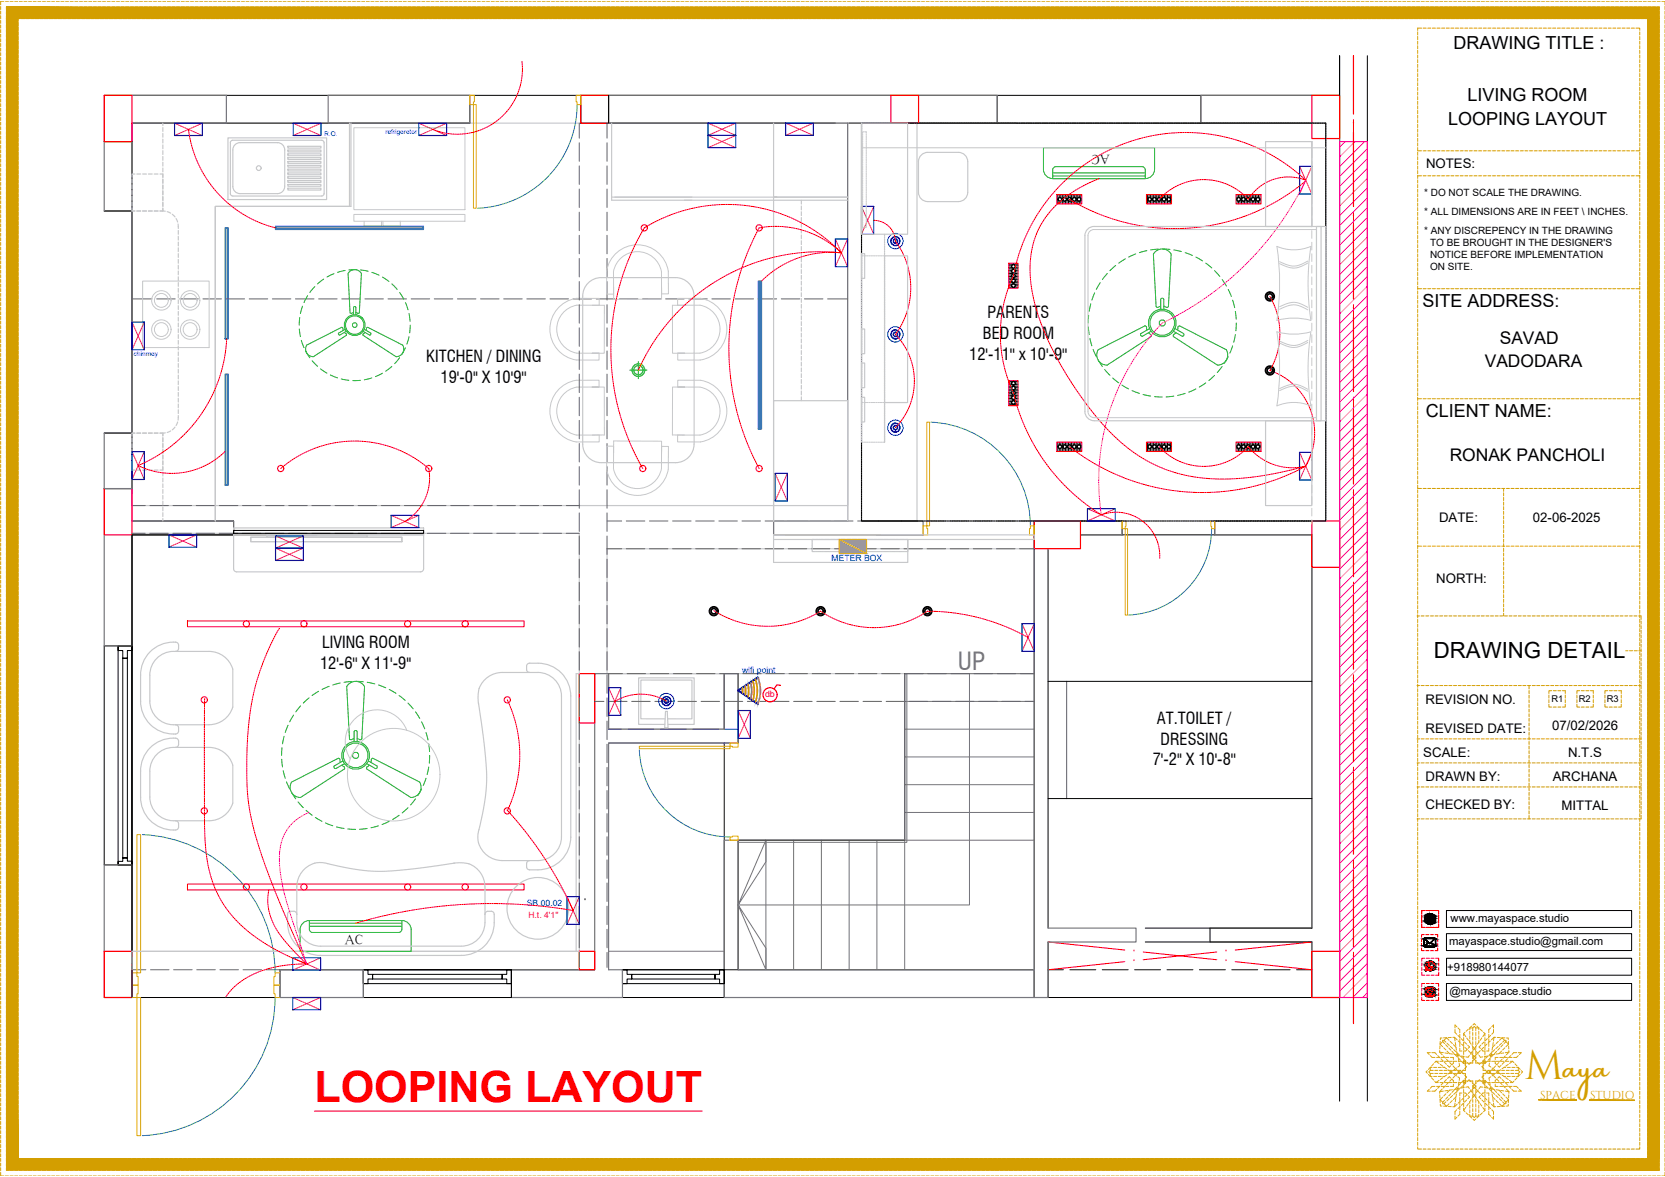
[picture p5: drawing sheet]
<svg xmlns="http://www.w3.org/2000/svg" width="420mm" height="297mm" viewBox="0 0 420 297" stroke-linecap="round" stroke-linejoin="round" font-family="sans-serif">
<defs><g id="words">
<text font-size="10.9" fill="#f00" x="79.3" y="278.1">LOOPING LAYOUT</text>
<text font-size="10.4" fill="#d39e00" x="384.8" y="272.4">M</text>
<text font-size="7.4" fill="#d39e00" x="394.5" y="272.4">aya</text>
<text font-size="6.2" fill="#767676" x="241.7" y="169.2">UP</text>
<text font-size="5.6" x="361.8" y="166">DRAWING DETAIL</text>
<g font-size="4.5">
<text x="366.8" y="12.4">DRAWING TITLE :</text>
<text x="370.3" y="25.5">LIVING ROOM</text>
<text x="365.4" y="31.6">LOOPING LAYOUT</text>
<text x="359" y="77.5">SITE ADDRESS:</text>
<text x="359.8" y="105.2">CLIENT NAME:</text>
</g>
<g font-size="4.4">
<text x="378.5" y="86.9">SAVAD</text>
<text x="374.7" y="92.5">VADODARA</text>
<text x="365.8" y="116.4">RONAK PANCHOLI</text>
</g>
<g font-size="4.1">
<text x="249.2" y="80.3">PARENTS</text>
<text x="248" y="85.6">BED ROOM</text>
<text x="107.6" y="91.3">KITCHEN / DINING</text>
<text x="244.6" y="90.8">12'-11'' x 10'-9''</text>
<text x="111.2" y="96.5">19'-0'' X 10'9''</text>
<text x="81.3" y="163.6">LIVING ROOM</text>
<text x="80.8" y="168.8">12'-6'' X 11'-9''</text>
<text x="291.9" y="182.7">AT.TOILET /</text>
<text x="292.9" y="188">DRESSING</text>
<text x="290.9" y="193.2">7'-2'' X 10'-8''</text>
</g>
<g font-size="3.4">
<text x="280" y="39.1" transform="rotate(180 280 39.1)">AC</text>
<text x="87" y="238.3">AC</text>
</g>
<g font-size="3.3">
<text x="359.9" y="42.3">NOTES:</text>
<text x="363.2" y="131.8">DATE:</text>
<text x="386.8" y="131.8">02-06-2025</text>
<text x="362.4" y="147.2">NORTH:</text>
<text x="359.7" y="177.8">REVISION NO.</text>
<text x="359.7" y="184.9">REVISED DATE:</text>
<text x="391.6" y="184.3">07/02/2026</text>
<text x="359.2" y="191">SCALE:</text>
<text x="395.7" y="190.9">N.T.S</text>
<text x="359.7" y="197.1">DRAWN BY:</text>
<text x="391.8" y="197.2">ARCHANA</text>
<text x="359.7" y="204.1">CHECKED BY:</text>
<text x="394.1" y="204.5">MITTAL</text>
</g>
<g font-size="2.9">
<text x="366" y="232.7">www.mayaspace.studio</text>
<text x="365.7" y="238.5">mayaspace.studio@gmail.com</text>
<text x="365.2" y="245.1">+918980144077</text>
<text x="365.7" y="251">@mayaspace.studio</text>
</g>
<g font-size="2.9" fill="#d39e00">
<text x="388.6" y="277.2">SPACE</text>
<text x="401.2" y="277.2">STUDIO</text>
</g>
<g font-size="2.5">
<text x="359.4" y="49.3">* DO NOT SCALE THE DRAWING.</text>
<text x="359.4" y="54.2">* ALL DIMENSIONS ARE IN FEET \ INCHES.</text>
<text x="359.4" y="58.9">* ANY DISCREPENCY IN THE DRAWING</text>
<text x="360.9" y="62">TO BE BROUGHT IN THE DESIGNER'S</text>
<text x="360.9" y="65">NOTICE BEFORE IMPLEMENTATION</text>
<text x="360.9" y="68.1">ON SITE.</text>
</g>
<g font-size="2.4">
<text x="391.5" y="177.2">R1</text>
<text x="398.4" y="177.2">R2</text>
<text x="405.5" y="177.2">R3</text>
</g>
<g font-size="2.2" fill="#00f">
<text x="209.8" y="141.6">METER BOX</text>
<text x="187.3" y="169.9">wifi point</text>
<text x="133" y="228.7">SB 00.02</text>
</g>
<text font-size="2.2" fill="#f00" x="193.1" y="176">db</text>
<text font-size="2.2" fill="#ed1f24" x="133.3" y="231.5">H.t. 4'1&quot;</text>
<g font-size="1.6" fill="#00f">
<text x="81.8" y="34.3">R.O.</text>
<text x="97.3" y="33.7">refrigeretor</text>
<text x="33.8" y="89.9">chinmey</text>
</g>
</g></defs>
<!-- layer: furniture dimensions -->
<path d="M33.3 31.1h180.6v96.5h-180.6zM217.4 31.1h117.1v100.4h-117.1zM231.4 31.1v100.4M33.3 134.6h112.9v105.5h-112.9zM153.2 138.5h107.8v31.5h-107.8zM153.6 170h29.2v14h-29.2z" fill="none" stroke="#c7c8ca" stroke-width=".3"/>
<!-- layer: Labelling -->
<g fill="none" stroke="#636466" stroke-width=".25">
<path d="M146.2 31.1v3.8M146.2 36v4.7M153.2 31.1v3.8M153.2 36v4.7M146.2 41.9v4.6M146.2 47.7v4.7M146.2 53.5v4.7M146.2 59.4v4.7M153.2 41.9v4.6M153.2 47.7v4.7M153.2 53.5v4.7M153.2 59.4v4.7"/>
<path d="M33.3 75.4h5.1M39.5 75.4h4.7M45.4 75.4h4.6M51.2 75.4h4.7M57.1 75.4h4.6M62.9 75.4h4.7M68.7 75.4h4.7M74.6 75.4h4.6M80.4 75.4h4.7M86.2 75.4h4.7M92.1 75.4h4.7M97.9 75.4h4.7"/>
<path d="M103.8 75.4h4.6M109.6 75.4h4.7M115.4 75.4h4.7M121.3 75.4h4.6M127.1 75.4h4.7M132.9 75.4h4.7M138.8 75.4h4.6M144.6 75.4h4.7M146.2 65.2v4.7M146.2 71.1v4.6M146.2 76.9v4.7M150.5 75.4h4.6"/>
<path d="M153.2 65.2v4.7M153.2 71.1v4.6M153.2 76.9v4.7M156.3 75.4h4.7M162.1 75.4h4.7M168 75.4h4.6M173.8 75.4h4.7M179.6 75.4h4.7M185.5 75.4h4.7M191.3 75.4h4.7M197.2 75.4h4.6M203 75.4h4.7"/>
<path d="M208.8 75.4h5.1M146.2 82.7v4.7M146.2 88.6v4.6M146.2 94.4v4.7M153.2 82.7v4.7M153.2 88.6v4.6M153.2 94.4v4.7M146.2 100.3v4.6M146.2 106.1v4.7M146.2 111.9v4.7M146.2 117.8v4.6M153.2 100.3v4.6"/>
<path d="M153.2 106.1v4.7M153.2 111.9v4.7M153.2 117.8v4.6M33.3 127.6h3.4M33.3 134.6h3.3M37.8 134.6h4.7M37.8 127.6h4.7M43.6 134.6h4.7M43.7 127.6h4.6M49.5 134.6h4.6M49.5 127.6h4.7M55.3 134.6h4.7"/>
<path d="M55.3 127.6h4.7M61.1 134.6h4.7M61.2 127.6h4.6M67 134.6h4.6M67 127.6h4.7M72.8 134.6h4.7M72.9 127.6h4.6M78.7 134.6h4.6M78.7 127.6h4.7M84.5 134.6h4.7M84.5 127.6h4.7M90.3 134.6h4.7"/>
<path d="M90.4 127.6h4.6M96.2 134.6h4.6M96.2 127.6h4.7M102 134.6h4.7M102 127.6h4.7M107.8 134.6h4.7M107.9 127.6h4.7M113.7 134.6h4.7M113.7 127.6h4.7M119.5 134.6h4.7M119.6 127.6h4.6M125.3 134.6h4.7"/>
<path d="M125.4 127.6h4.7M131.2 134.6h4.7M131.2 127.6h4.7M137 134.6h4.7M137.1 127.6h4.6M142.9 134.6h3.3M142.9 127.6h3.4M146.2 123.6v4.7M146.2 129.4v4.7M146.2 135.3v4.6M153.2 123.6v4.7M153.2 129.4v4.7"/>
<path d="M153.2 135.3v4.6M153.2 138.5h3.7M153.2 131.5h3.7M158 138.5h4.7M158 131.5h4.7M163.9 138.5h4.7M163.9 131.5h4.7M169.7 138.5h4.7M169.7 131.5h4.7M175.6 138.5h4.6M175.6 131.5h4.6M181.4 138.5h4.7"/>
<path d="M181.4 131.5h4.7M187.2 138.5h4.7M187.2 131.5h4.7M193.1 138.5h4.6M193.1 131.5h4.6M198.9 138.5h4.7M198.9 131.5h4.7M204.7 138.5h4.7M204.7 131.5h4.7M210.6 138.5h4.7M210.6 131.5h4.7M216.4 138.5h4.7"/>
<path d="M216.4 131.5h4.7M222.3 138.5h4.6M222.3 131.5h4.6M228.1 138.5h4.7M228.1 131.5h4.7M233.9 138.5h4.7M233.9 131.5h4.7M239.8 138.5h4.6M239.8 131.5h4.6M245.6 138.5h4.7M245.6 131.5h4.7M251.4 138.5h4.7"/>
<path d="M251.4 131.5h4.7M257.3 138.5h3.7M257.3 131.5h3.7M146.2 141.1v4.7M146.2 146.9v4.7M146.2 152.8v4.7M146.2 158.6v4.7M153.2 141.1v4.7M153.2 146.9v4.7M153.2 152.8v4.7M153.2 158.6v4.7M146.2 164.5v4.6"/>
<path d="M146.2 170.3v4.7M146.2 176.1v4.7M150.1 177h2.3M153.2 164.5v4.6M153.2 170.3v4.7M153.2 176.1v4.7M153.6 170h3.5M153.6 177h4.6M158.2 170h4.7M159.4 177h4.7M164.1 170h4.7M165.2 177h4.7"/>
<path d="M169.9 170h4.7M171.1 177h4.7M175.8 170h4.6M176.9 177h4.7M181.6 170h4.7M182.8 177h4.6M187.4 170h4.7M188.6 177h4.7M193.3 170h4.6M194.4 177h4.7M199.1 170h4.7M200.3 177h4.6"/>
<path d="M204.9 170h4.7M206.1 177h4.7M210.8 170h4.7M212 177h4.6M216.6 170h4.7M217.8 177h4.7M222.5 170h4.6M223.6 177h4.7M228.3 170h4.7M229.5 177h4.6M234.1 170h4.7M235.3 177h4.7"/>
<path d="M240 170h4.6M241.1 177h4.7M245.8 170h4.7M247 177h4.7M251.7 170h4.6M252.8 177h4.7M257.5 170h3.5M258.7 177h2.3M146.2 182v4.6M146.2 187.8v4.7M146.2 193.7v4.6M146.2 199.5v4.7"/>
<path d="M153.2 182v4.6M153.2 187.8v4.7M153.2 193.7v4.6M153.2 199.5v4.7M146.2 205.3v4.7M146.2 211.2v4.6M146.2 217v4.7M153.2 205.3v4.7M153.2 211.2v4.6M153.2 217v4.7M146.2 222.8v4.7M146.2 228.7v4.6"/>
<path d="M146.2 234.5v4.7M153.2 222.8v4.7M153.2 228.7v4.6M153.2 234.5v4.7M33.3 244.7h3.5M38 244.7h4.7M43.8 244.7h4.7M49.7 244.7h4.6M55.5 244.7h4.7M61.3 244.7h4.7M67.2 244.7h3.5M146.2 240.4v3.8"/>
<path d="M153.2 240.4v3.8"/>
</g>
<!-- layer: Electrical -->
<path d="M56.8 57.5h.8v28h-.8zM56.9 57.6h.6v27.9h-.6zM57 57.6h.5v27.8h-.5zM69.5 57.1h37.4v.8h-37.4zM69.6 57.2h37.2v.6h-37.2zM69.6 57.3h37.2v.5h-37.2zM191.3 70.9h.9v37.4h-.9zM191.5 71h.5v37.2h-.5zM56.8 94.4h.8v28h-.8zM56.9 94.5h.6v27.9h-.6z" fill="none" stroke="#2776bb" stroke-width=".3"/>
<!-- layer: GROUND FLOOR -->
<g fill="none" stroke="#000" stroke-width=".25">
<path d="M338 14.1v263.8M345 14.1v263.8M26.3 24.1h311.7M118.5 24.1v7h-85.2v93.4M146.6 24.1v7h64.2M153.6 24.1v7M214.3 31.1h116.7M251.7 24.2v7M303 24.1v7M26.3 53.3h7M26.3 109.3h7M33.3 131.5h25.6v3.5h-25.6v116.7v-116.7h46.7"/>
<path d="M213.9 131.5h-18.7v3.5M217.4 131.5h14M264.5 138.5v95.7M272.7 135h58.3v99.2h-42M283.2 135v-3.5h-22.2v120.2M331 131.5h-24.5v3.5M33.3 163h-7v55.3h7M182.8 170v14M186.3 170v17.5M228.3 170v42h-42v32.7M264.5 172h66.5M182.8 187.5v64.2"/>
<path d="M264.5 201.5h66.5M264.5 237.7v14M289 237.7h42v14M305.4 234.2v3.5M26.3 251.7h311.7M150.1 244.7h-79.4v7M157.1 244.7h103.9M264.5 244.7h3.8M270 244.7h6.5M278.2 244.7h6.5M286.3 244.7h6.6M294.5 244.7h6.5"/>
<path d="M302.7 244.7h6.5M310.8 244.7h6.6M319 244.7h6.6M327.2 244.7h3.8"/>
</g>
<!-- layer: GROUND FLOOR ( STAIR ) -->
<g fill="none" stroke="#767676" stroke-width=".25">
<path d="M228.3 170h.5v42.6h-42.5v-.6h42zM228.3 177h32.7M244.6 170v58.4h-58.3l7 10.9v5.4l-7-16.3 7-10.9v-5.5l-7 16.4M261 170h-32.7v74.7M228.3 198h32.7M228.3 191h32.7M228.3 184h32.7M186.3 212h74.7M193.3 212v32.7M200.3 212v32.7M207.3 212v32.7M214.3 212v32.7"/>
<path d="M221.3 212v32.7M228.3 205h32.7"/>
</g>
<path d="M153.6 184h3.2M158.5 184h6.5M166.6 184h6.6M174.8 184h6.6M183 184h3.3" fill="none" stroke="#00f" stroke-width=".25"/>
<!-- layer: GROUND FLOOR ( DW_RAIL ) -->
<path d="M29.8 163h3.5v55.3h-3.5v-.9h1.2v-.9h1.1v-50.4h-1.1v-1.9h-1.2v-1.2h3.5v1.2h-1.2v1.9h-1.1v50.4h1.1v.8h1.2v1h-3.5zM91.7 244.7h37.4v7h-37.4zM91.7 244.7h37.4v3.5h-1.2v-1.1h-1.2v-1.2h-32.7v1.2h-1.1v1.1h-1.2v-3.5h1.2v1.2h1.1v1.2h32.7v-1.2h1.2v-1.2h1.2v3.5h-37.4zM157.1 244.7h25.7v3.5h-1.2v-1.1h-1.2v-1.2h-21v1.2h-1.2v1.1h-1.1v-3.5h1.1v1.2h1.2v1.2h21v-1.2h1.2v-1.2h1.2v3.5h-25.7z" fill="none" stroke="#000" stroke-width=".25"/>
<!-- layer: GROUND FLOOR  ( PLINE ) -->
<g fill="none" stroke="#767676" stroke-width=".3">
<path d="M26.3 24.1h30.8v7h-23.8v4.6h-7zM26.3 35.7h7v17.6h-7zM82.8 24.1h35.7v7h-35.7zM213.9 31.1v100.4h-18.7v3.5h37.7v-3.5h-15.5v-100.4M251.7 24.1h-98.1v7h102.7M251.7 24.2v7M303 24.1h35v227.6h-7v-14h-25.6v-3.5h25.6v-99.2h-24.5v-3.5h28v-100.4h-31.5zM26.3 109.3h7v14h-7zM26.3 123.3h7v8.2h25.6v3.5h-25.6v28h-7zM272.7 135h10.5v-3.5h-22.2v120.2h3.5v-14h22.2v-3.5h-22.2v-95.7M150.1 170h3.5v14h29.2v-14h3.5v17.5h-32.7v57.2h3.5v7h-28v-7h21zM269.2 172v29.5"/>
<path d="M26.3 218.3h7v33.4h-7zM182.8 212h3.5v32.7h74.7v7h-78.2zM70.7 244.7h21v7h-21z"/>
</g>
<!-- layer: GROUND FLOOR -->
<g fill="none" stroke="#f00" stroke-width=".25">
<path d="M341.5 14.1v11.4M341.5 27.8h.1M341.5 30.2v18.6M341.5 51.2h.1M341.5 53.5v18.7M341.5 74.5h.1M341.5 76.9v18.6M341.5 97.9h.1M341.5 100.2v18.7M341.5 121.2h.1M341.5 123.6v18.6M341.5 144.6h.1"/>
<path d="M341.5 146.9v18.7M341.5 167.9h.1M341.5 170.3v18.6M341.5 191.3h.1M341.5 193.6v18.7M341.5 214.6h.1M341.5 217v18.6M264.5 237.7l19.3 2.1M331 237.7l-19.3 2.1M341.5 238h.1M283.8 242.7l-19.3 2M286.2 240h.1"/>
<path d="M286.2 242.5h.1M288.5 240.3l18.6 1.9M307.1 240.3l-18.6 1.9M309.4 242.5h.1M309.4 240h.1M311.7 242.7l19.3 2M341.5 240.3v11.4"/>
</g>
<path d="M153.6 187.5h32.7" fill="none" stroke="#00f" stroke-width=".25"/>
<!-- layer: COLUMN -->
<path d="M26.3 24.1h7v11.6h-7zM146.6 24.1h7v7h-7zM224.8 24.1h7v7h-7zM331 24.1h7v10.9h-7zM26.3 123.3h7v11.7h-7zM261 131.5h11.7v7h-11.7zM331 131.5h7v11.7h-7zM26.3 240.1h7v11.6h-7zM331 240.1h7v11.6h-7z" fill="none" stroke="#f00" stroke-width=".3"/>
<!-- layer: GROUND FLOOR  ( HATCH ) -->
<g fill="none" stroke="#f0f" stroke-width=".25">
<path d="M339.4 35.8l-1.4 1.3M341.9 35.8l-3.9 3.8M344.3 35.8l-6.3 6.3M345 37.5l-7 7.1M345 40l-7 7M345 42.5l-7 7M345 45l-7 7M345 47.5l-7 7M345 49.9l-7 7M345 52.4l-7 7M345 54.9l-7 7M345 57.4l-7 7"/>
<path d="M345 59.8l-7 7M345 62.3l-7 7M345 64.8l-7 7M345 67.3l-7 7M345 69.7l-7 7M345 72.2l-7 7M345 74.7l-7 7M345 77.2l-7 7M345 79.7l-7 7M345 82.1l-7 7M345 84.6l-7 7M345 87.1l-7 7"/>
<path d="M345 89.6l-7 7M345 92l-7 7M345 94.5l-7 7M345 97l-7 7M345 99.5l-7 7M345 101.9l-7 7.1M345 104.4l-7 7M345 106.9l-7 7M345 109.4l-7 7M345 111.9l-7 7M345 114.3l-7 7M345 116.8l-7 7"/>
<path d="M345 119.3l-7 7M345 121.8l-7 7M345 124.2l-7 7M345 126.7l-7 7M345 129.2l-7 7M345 131.7l-7 7M345 134.1l-7 7M345 136.6l-7 7M345 139.1l-7 7M345 141.6l-7 7M345 144l-7 7.1M345 146.5l-7 7"/>
<path d="M345 149l-7 7M345 151.5l-7 7M345 154l-7 7M345 156.4l-7 7M345 158.9l-7 7M345 161.4l-7 7M345 163.9l-7 7M345 166.3l-7 7M345 168.8l-7 7M345 171.3l-7 7M345 173.8l-7 7M345 176.3l-7 7"/>
<path d="M345 178.7l-7 7M345 181.2l-7 7M345 183.7l-7 7M345 186.2l-7 7M345 188.6l-7 7M345 191.1l-7 7M345 193.6l-7 7M345 196.1l-7 7M345 198.5l-7 7M345 201l-7 7M345 203.5l-7 7M345 206l-7 7"/>
<path d="M345 208.4l-7 7.1M345 210.9l-7 7M345 213.4l-7 7M345 215.9l-7 7M345 218.4l-7 7M345 220.8l-7 7M345 223.3l-7 7M345 225.8l-7 7M345 228.3l-7 7M345 230.7l-7 7M345 233.2l-7 7M345 235.7l-7 7"/>
<path d="M345 238.2l-7 7M345 240.6l-7 7M345 243.1l-7 7M345 245.6l-6.1 6.1M345 248.1l-3.6 3.6M345 250.5l-1.1 1.2"/>
</g>
<!-- layer: GROUND FLOOR -->
<path d="M338 35.8h7v215.9h-7z" fill="none" stroke="#f0f" stroke-width=".3"/>
<!-- layer: X_PLOT -->
<g fill="none" stroke="#f00" stroke-width=".3">
<path d="M341.5 14.1v14.7M341.5 31.1h.1M341.5 33.5v18.6M341.5 54.5h.1M341.5 56.8v18.7M341.5 77.8h.1M341.5 80.2v18.6M341.5 101.2h.1M341.5 103.5v18.7M341.5 124.5h.1M341.5 126.9v18.6M341.5 147.9h.1"/>
<path d="M341.5 150.2v18.7M341.5 171.2h.1M341.5 173.6v18.6M341.5 194.6h.1M341.5 196.9v18.7M341.5 217.9h.1M341.5 220.3v18.6M341.5 241.3h.1M341.5 243.6v14.7"/>
</g>
<path d="M26.3 35.7h7M26.3 53.3h7M26.3 109.3h7" fill="none" stroke="#000" stroke-width=".25"/>
<!-- layer: AR DOOR -->
<g fill="none" stroke="#ffbf00" stroke-width=".25">
<path d="M118.5 24.1h1.2v1.6h-.2v.7h-1zM119.5 26.4h.7v26.2h-.7zM145.4 24.1h1.2v2.3h-1v-.7h-.2zM233.9 106.5h.7v26.2h-.7zM232.9 132.7h1v.7h.2v1.6h-1.2zM260 132.7h1v2.3h-1.2v-1.6h.2zM283.2 131.5h.9v1.3h-.1v.6h-.8zM284 133.4h.5v21.8h-.5zM305.6 131.5h.9v1.9h-.7v-.6h-.2zM161.3 188.3h22.9v.7h-22.9zM184.2 187.5h2.1v1h-1.5v-.2h-.6zM34.6 210.6h.9v34.9h-.9z"/>
<path d="M184.2 211.2h.6v-.2h1.5v1h-2.1zM33.3 245.5h1.3v1h.3v2.1h-1.6zM33.3 248.6h1.6v2.2h-.3v.9h-1.3zM34.6 251.7h.9v34.9h-.9zM69.1 248.6h1.6v3.1h-1.3v-.9h-.3zM69.4 245.5h1.3v3.1h-1.6v-2.1h.3z"/>
</g>
<!-- layer: AR ELE-5 -->
<path d="M145.6 26.4a26.2 26.2 0 0 1-25.1 26.2M234.9 106.5a26.2 26.2 0 0 1 25.1 26.2M305.7 133.4a21.8 21.8 0 0 1-20.9 21.8M161.3 189.2a22.9 22.9 0 0 0 22.9 22M35.9 210.6a34.9 34.9 0 0 1 33.5 34.9M69.4 251.7a34.9 34.9 0 0 1-33.5 34.9" fill="none" stroke="#00b8b8" stroke-width=".25"/>
<!-- layer: FUR -->
<path d="M147.6 227.1h.1" fill="none" stroke="#545454" stroke-width=".25"/>
<!-- layer: GROUND FLOOR  ( PLINE ) -->
<path d="M153.6 240.1h29.2" fill="none" stroke="#767676" stroke-width=".25"/>
<!-- layer: Labelling -->
<path d="M146.2 170h3.9v12.5h-3.9zM146.2 240.1h3.9v4.6h-3.9z" fill="none" stroke="#f00" stroke-width=".3"/>
<!-- layer: FURNITURE -->
<g fill="none" stroke="#c7c8ca" stroke-width=".3">
<path d="M41.1 31.1v.6M41.1 32.2v1M41.1 33.7v.9M41.1 35.1v1M41.1 36.6v.9M41.1 38v1M41.1 39.5v1M57.5 34.8h24.9v15.6h-24.9zM58.3 35.6l.4-.2h22.7l.4 .6-.1 13.1-.5 .4-22.7-.1-.4-.5v-12.9zM72.6 36.9h8.4v.5h-8.4zM72.6 37.9h8.4v.4h-8.4zM72.6 38.8h8.4v.5h-8.4z"/>
<path d="M72.6 39.8h8.4v.5h-8.4zM88.6 31.1v21h-34.3v79.4M154.3 31.1v19.4h59.6M195.2 31.1v100.4M217.4 31.1h11.6v28h-11.6zM319.4 35.7h11.6v21.5h-11.6zM331 35.7v21.5M33.3 52.5v.8h.7h-.7M33.3 45.2v1M33.3 46.6v1M33.3 48.1v1M33.3 49.6v.9"/>
<path d="M33.3 51v1M34 43.9h-.7v.8M34.5 53.3h1M34.5 43.9h1M36 53.3h1M36 43.9h1M37.4 53.3h1M37.4 43.9h1M38.9 53.3h1M38.9 43.9h1M40.4 43.9h.7v.8M41.1 53.3h.6"/>
<path d="M41.1 52.6v.7h-.7h.7M41.1 40.9v1M41.1 42.4v1M41.1 43.9v.9M41.1 45.2v1.1M41.1 46.6v1.2M41.1 48.1v1.1M41.1 49.6v1.1M41.1 51v1.1M41.1 52.5v.8M42.2 53.4l.9 .4M43.5 54.1l.7 .7"/>
<path d="M44.4 55.2l.4 .8M44.9 56.5l.1 1.2M45 58.2v.9M45 59.6v1M60.6 48.9a1.8 1.8 0 0 1-1.8-1.8v-9.3a1.8 1.8 0 0 1 1.8-1.8h9.4a1.8 1.8 0 0 1 1.8 1.8l.1 9.3a1.82 1.82 0 0 1-1.9 1.8M60.6 48.9h9.4M72.6 40.8h8.4v.4h-8.4zM72.6 41.7h8.4v.5h-8.4zM72.6 42.7h8.4v.4h-8.4zM72.6 43.7h8.4v.4h-8.4zM72.6 44.6h8.4v.5h-8.4zM72.6 45.6h8.4v.4h-8.4z"/>
<path d="M72.6 46.5h8.4v.5h-8.4zM72.6 47.5h8.4v.5h-8.4zM154.3 49.7h59.6h-18.7h.8M202.2 50.5v1M202.2 52v1M202.2 53.4v1M202.2 54.9v1M202.2 56.4v.9M202.2 57.8v1M202.2 59.3v1M223.2 59.1v.5M223.2 59.8v.4"/>
<path d="M234.1 50.9a2.33 2.33 0 0 1-2.3-2.4v-7.7a2.33 2.33 0 0 1 2.3-2.3h7.8a2.33 2.33 0 0 1 2.3 2.3v7.7a2.35 2.35 0 0 1-2.3 2.4M234.1 50.9h7.8M274.6 57.7l1.5-.6 58.4 .1v49h-58.4a2.32 2.32 0 0 1-2.3-2.3v-44.4a2.33 2.33 0 0 1 .8-1.8zM332.2 57.2h1.2v49h-1.2zM45 61.1v1M45 62.5v1M45 64v1M45 65.5v.9M45 66.9v1M45 68.4v1M45 69.8v1M45 71.3v1"/>
<path d="M45 72.8v.9M45 74.2v1M45 75.7v1M45 77.1v1M45 78.6v1M148.7 71.2a4.7 4.7 0 0 1 3-1.1h18.8a4.7 4.7 0 0 1 4.7 4.6l-.1 37.4a4.7 4.7 0 0 1-4.6 4.7h-18.8a4.7 4.7 0 0 1-4.7-4.7v-37.4a4.7 4.7 0 0 1 1.7-3.5zM202.2 60.7v1M202.2 62.2v1M202.2 63.7v.9M202.2 65.1v1M202.2 66.6v1M202.2 68v1"/>
<path d="M202.2 69.5v1M202.2 71v.9M202.2 72.4v1M202.2 73.9v1M202.2 75.3v1M202.2 76.8v1M202.2 78.3v.9M202.2 79.7v1M217.4 64h.8v6.2h-.8zM223.2 60.3v.4M223.2 60.9v.4M223.2 61.5v.4"/>
<path d="M223.2 62.1v.4M223.2 62.7v.4M223.2 63.3v.4M223.2 63.8v.4M223.2 64.4v.4M223.2 65v.4M223.2 65.6v.4M223.2 66.2v.4M223.2 66.8v.4M223.2 67.3v.4M223.2 67.9v.4M223.2 68.5v.4"/>
<path d="M223.2 69.1v.4M223.2 69.7v.4M223.2 70.3v.4M223.2 70.9v.3M223.2 71.4v.4M223.2 72v.4M223.2 72.6v.4M223.2 73.2v.4M223.2 73.8v.4M223.2 74.4v.3M223.2 74.9v.4M223.2 75.5v.4"/>
<path d="M223.2 76.1v.4M223.2 76.7v.4M223.2 77.3v.4M223.2 77.9v.3M223.2 78.4v.4M223.2 79v.4M223.2 79.6v.4M45 80.1v.9M45 81.5v1M45 83v1M45 84.4v1M45 85.9v1"/>
<path d="M45 87.4v.9M45 88.8v1M45 90.3v.9M45 91.7v1M45 93.2v1M45 94.7v.9M45 96.1v1M45 97.6v.9M45 99v1M202.2 81.2v1M202.2 82.6v1M202.2 84.1v1"/>
<path d="M202.2 85.6v.9M202.2 87v1M202.2 88.5v.9M202.2 89.9v1M202.2 91.4v1M202.2 92.9v.9M202.2 94.3v1M202.2 95.8v.9M202.2 97.2v1M202.2 98.7v1M217.4 83h.8v6.3h-.8zM217.4 91.6h.8v6.2h-.8z"/>
<path d="M223.2 80.2v.4M223.2 80.8v.4M223.2 81.4v.4M223.2 81.9v.4M223.2 82.5v.4M223.2 83.1v.4M223.2 83.7v.4M223.2 84.3v.4M223.2 84.9v.4M223.2 85.4v.4M223.2 86v.4M223.2 86.6v.4"/>
<path d="M223.2 87.2v.4M223.2 87.8v.4M223.2 88.4v.4M223.2 88.9v.4M223.2 89.5v.4M223.2 90.1v.4M223.2 90.7v.4M223.2 91.3v.4M223.2 91.9v.4M223.2 92.5v.3M223.2 93v.4M223.2 93.6v.4"/>
<path d="M223.2 94.2v.4M223.2 94.8v.4M223.2 95.4v.4M223.2 96v.3M223.2 96.5v.4M223.2 97.1v.4M223.2 97.7v.4M223.2 98.3v.4M223.2 98.9v.4M223.2 99.5v.4M33.3 117.9v.7h.7M33.3 109.3h.7h-.7v.8"/>
<path d="M33.3 110.6v.9M33.3 112v1M33.3 113.5v1M33.3 114.9v1M33.3 116.4v1M34.5 109.3h1M34.5 118.6h1M36 109.3h1M36 118.6h1M37.4 109.3h1M37.4 118.6h1M38.9 109.3h1"/>
<path d="M38.9 118.6h1M41.1 109.3h-.7h.7v.6M41.1 117.9v.7h-.7M41.1 109.3v.8M41.1 110.4v1.1M41.1 111.9v1.1M41.1 113.3v1.2M41.1 114.8v1.1M41.1 116.3v1.1M41.1 117.7v1M41.1 119.2v.9M41.7 109.2l-.6 .1"/>
<path d="M43.1 108.8l-.9 .3M44.2 107.8l-.7 .7M44.8 106.5l-.4 .9M45 104.9l-.1 1.1M45 100.5v1M45 101.9v1M45 103.4v1M195.2 101.1h18.7v30.4h-18.7zM202.2 100.1v1M217.4 100.3h.8v6.2h-.8zM223.2 101.2v.4h5.8v-37h-5.8v47v-.5M223.2 100v.4"/>
<path d="M223.2 100.6v.4M223.2 101.8v.4M223.2 102.4v.4M223.2 103v.4M223.2 103.5v.4M223.2 104.1v.4M223.2 104.7v.4M223.2 105.3v.4M223.2 105.9v.4M223.2 106.5v.4M223.2 107v.4M223.2 107.6v.4"/>
<path d="M223.2 108.2v.4M223.2 108.8v.4M223.2 109.4v.4M223.2 110v.4M223.2 110.5v.4M319.4 106.2h11.6v21.4h-11.6zM41.1 120.6v1M41.1 122.1v1M41.1 123.5v1M41.1 125v1M41.1 126.5v.9M41.1 127.9v1"/>
<path d="M41.1 129.4v1M41.1 130.8v.7M58.9 133.2h48v1.8h-48zM195.2 136.2v5.7h33.9v-5.7M195.2 135h65.8v1.2h-65.8zM204.9 139l.2 .2M204.9 136.4v.2M204.9 136.7v.2M204.9 137v.2M204.9 137.3v.2M204.9 137.6v.2M204.9 137.9v.2"/>
<path d="M204.9 138.2v.2M204.9 138.5v.1M204.9 138.7v.2M205.1 136.2l-.2 .1M205.2 139.2h.2M205.2 136.2h.2M205.5 139.2h.2M205.5 136.2h.2M205.8 139.2h.2M205.8 136.2h.2M206.1 139.2h.2M206.1 136.2h.2"/>
<path d="M206.4 139.2h.2M206.4 136.2h.2M206.7 139.2h.2M206.7 136.2h.2M207 139.2h.2M207 136.2h.2M207.3 139.2h.2M207.3 136.2h.2M207.6 139.2h.2M207.6 136.2h.2M207.9 139.2h.2M207.9 136.2h.2"/>
<path d="M208.2 139.2h.2M208.2 136.2h.2M208.4 139.2h.2M208.4 136.2h.2M208.7 139.2h.2M208.7 136.2h.2M209 139.2h.2M209 136.2h.2M209.3 139.2h.2M209.3 136.2h.2M209.6 139.2h.2M209.6 136.2h.2"/>
<path d="M209.9 139.2h.2M209.9 136.2h.2M210.2 139.2h.2M210.2 136.2h.2M210.5 139.2h.2M210.5 136.2h.2M210.8 139.2h.2M210.8 136.2h.2M211.1 139.2h.2M211.1 136.2h.2M211.4 139.2h.2M211.4 136.2h.2"/>
<path d="M211.7 139.2h.2M211.7 136.2h.2M212 139.2h.1M212 136.2h.1M212.2 139.2h.2M212.2 136.2h.2M212.5 139.2h.2M212.5 136.2h.2M212.8 139.2h.2M212.8 136.2h.2M213.1 139.2h.2M213.1 136.2h.2"/>
<path d="M213.4 139.2h.2M213.4 136.2h.2M213.7 139.2h.2M213.7 136.2h.2M214 139.2h.2M214 136.2h.2M214.3 139.2h.2M214.3 136.2h.2M214.6 139.2h.2M214.6 136.2h.2M214.9 139.2h.2M214.9 136.2h.2"/>
<path d="M215.2 139.2h.1M215.2 136.2h.1M215.5 139.2h.1M215.5 136.2h.1M215.7 139.2h.2M215.7 136.2h.2M216 139.2h.2M216 136.2h.2M216.3 139.2h.2M216.3 136.2h.2M216.6 139.2h.2M216.6 136.2h.2"/>
<path d="M216.9 139.2h.2M216.9 136.2h.2M217.2 139.2h.2M217.2 136.2h.2M217.5 139.2h.2M217.5 136.2h.2M217.8 139.2h.2M217.8 136.2h.2M218.1 139.2h.2M218.1 136.2h.2M218.4 139.2h.2M218.4 136.2h.2"/>
<path d="M218.7 139.2h.2M218.7 136.2h.2M219 139.2h.1M219 136.2h.1M219.2 139.2h.2M219.2 136.2h.2M219.5 139.2h.2M219.5 136.2h.2M219.8 139.2h.2M219.8 136.2h.2M220.1 139.2h.2M220.1 136.2h.2"/>
<path d="M220.4 139.2h.2M220.4 136.2h.2M220.7 139.2h.2M220.7 136.2h.2M221 139.2h.2M221 136.2h.2M221.3 139.2h.2M221.3 136.2h.2M221.6 139.2h.2M221.6 136.2h.2M221.9 139.2h.2M221.9 136.2h.2"/>
<path d="M222.2 139.2h.2M222.2 136.2h.2M222.5 139.2h.2M222.5 136.2h.2M222.7 139.2h.2M222.7 136.2h.2M223 139.2h.2M223 136.2h.2M223.3 139.2h.2M223.3 136.2h.2M223.6 139.2h.2M223.6 136.2h.2"/>
<path d="M223.9 139.2h.2M223.9 136.2h.2M224.2 139.2h.2M224.2 136.2h.2M224.5 139.2h.2M224.5 136.2h.2M224.8 139.2h.2M224.8 136.2h.2M225.1 139.2h.2M225.1 136.2h.2M225.4 139.2h.2M225.4 136.2h.2"/>
<path d="M225.7 139.2h.2M225.7 136.2h.2M226 139.2h.2M226 136.2h.2M226.3 139.2h.2M226.3 136.2h.2M226.5 139.2h.2M226.5 136.2h.2M226.8 139.2h.2M226.8 136.2h.2M227.1 139.2h.2M227.1 136.2h.2"/>
<path d="M227.4 139.2h.2M227.4 136.2h.2M227.7 139.2h.2M227.7 136.2h.2M228 139.2h.2M228 136.2h.2M228.3 139.2h.2M228.3 136.2h.2M228.6 139.2h.2M228.6 136.2h.2M228.9 136.2h.2M229.1 139l-.2 .2"/>
<path d="M229.1 136.2v.1M229.1 136.4v.2M229.1 136.7v.2M229.1 137v.2M229.1 137.3v.2M229.1 137.6v.2M229.1 137.9v.2M229.1 138.2v.2M229.1 138.5v.1M229.1 138.7v.2M106.9 143.5a.78 .78 0 0 1-.8 .8h-46.4a.78 .78 0 0 1-.8-.8v-8.5h48v8.5M35.5 170.2v6.9"/>
<path d="M35.5 176.9a8.3 8.3 0 0 0 9.1 8.3l.5-.6M44.3 164.4a.8 .8 0 0 0 .8-.7v-1a.77 .77 0 0 0-.8-.6 8.3 8.3 0 0 0-8.8 8.3M52.8 164.4a6.2 6.2 0 0 1 5.9 4.5v9.6M52.8 164.4h-9.1a6 6 0 0 0-5.9 6v6.5a6 6 0 0 0 5.9 6h9.1M58.7 178.4a6.2 6.2 0 0 1-5.9 4.5M120.7 177.4l1.5 10.2 .6 7.9-.3 5.5-1.3 6.9a7.4 7.4 0 0 0 .3 6.4 6.3 6.3 0 0 0 5.2 2.9h9.1a6 6 0 0 0 5.9-6M120.8 177.6a6.2 6.2 0 0 1 5.9-7.9h9.1a6 6 0 0 1 5.9 6v35.5M133.7 169.7a.78 .78 0 0 1-.8-.7v-1a.77 .77 0 0 1 .8-.6 9.3 9.3 0 0 1 7.9 2.4 8.3 8.3 0 0 1 2.4 5.9M144 175.6v35.7M146.2 170h-.8v70.1M167.9 179.5h.5l.2 4.2h-.9zM35.5 194.5v6.8"/>
<path d="M44.3 182.9a.79 .79 0 0 1 .8 .7v1M44.3 188.6a.8 .8 0 0 0 .8-.7v-.9a.95 .95 0 0 0-1.4-.7 8.3 8.3 0 0 0-8.2 8.3M52.8 188.6a6.3 6.3 0 0 1 5.9 4.5v9.6a6.2 6.2 0 0 1-5.9 4.4M52.8 188.6h-9.1a6 6 0 0 0-5.9 6v6.5a6 6 0 0 0 5.9 6h9.1M167.8 182.8h-6.6v-11.7h14v11.7h-6.7M167.8 181.4h-6.1v-9.8h12.9v9.8h-6.1M35.5 201.1a8.2 8.2 0 0 0 9.1 8.3l.5-.6v-1a.8 .8 0 0 0-.8-.7M114.5 217.9a6.2 6.2 0 0 1 7.9 5.9v9.1a6 6 0 0 1-6 5.9h-35.5M114.7 217.8l-10 1.4-8.3 .7-6-.4-6.2-1.2a7.5 7.5 0 0 0-6.4 .3 6.2 6.2 0 0 0-2.9 5.2v9.1a6 6 0 0 0 6 5.9M144 211.2a8.3 8.3 0 0 1-8.2 8.3h-2.1a.79 .79 0 0 1-.8-.7v-.9a.78 .78 0 0 1 .8-.7M74.9 230.8a.78 .78 0 0 0-.7-.8h-1a.77 .77 0 0 0-.6 .8 9 9 0 0 0 3.7 9l2.2 1 2.4 .3M122.4 230.8a.78 .78 0 0 1 .7-.8h.9a.79 .79 0 0 1 .7 .8 9.3 9.3 0 0 1-2.4 7.9 8.3 8.3 0 0 1-5.9 2.4"/>
<path d="M80.7 241.1h35.8M146.2 240.1h-112.9v4.6"/>
<circle cx="65.3" cy="42.4" r=".6"/>
<circle cx="168.2" cy="176.9" r=".56"/>
<circle cx="135.7" cy="229.2" r="7.8"/>
</g>
<!-- layer: 0 -->
<path d="M63.3 135.6h38.1v1.1h-38.1zM67.4 135h25.2v.6h-25.2z" fill="none" stroke="#c7c8ca" stroke-width=".3"/>
<path d="M88.2 31.1v21h-33.9v79.4" fill="none" stroke="#c7c8ca" stroke-width=".3"/>
<!-- layer: FURNITURE -->
<g fill="none" stroke="#c7c8ca" stroke-width=".25">
<path d="M89.3 32.2h28v20.7h-28zM217.4 37.3h117.1M89.3 54.1h28v1.7h-28zM91.9 55.8v1.3h4.4v-1.3M96.6 55.8v1.3h4.4v-1.3M275.2 58.2l.9-.3h56.1v47.5h-56.1a1.55 1.55 0 0 1-1.5-1.5l-.1-44.4 .1-.5zM36 70.9h16.8v16.8h-16.8zM145.4 75.3a7.9 7.9 0 0 0-6.6 7.8 7.9 7.9 0 0 0 6.6 7.8h5.8v-1.8M145.4 75.3h5.8v1.7h-5.6a6.2 6.2 0 0 0-5.1 6.1 6.2 6.2 0 0 0 5.1 6l6.9 .1v-12.2h-3M168.6 68.4a7.9 7.9 0 0 0-7.8-6.6 7.9 7.9 0 0 0-7.7 6.6v5.8h1.7v-5.6a6.2 6.2 0 0 1 6.1-5.1 6.2 6.2 0 0 1 6 5.1l.1 6.9h-12.1l-.1-3M168.6 68.4l.1 5.8h-1.8M176.8 75.3a7.9 7.9 0 0 1 6.6 7.8 7.9 7.9 0 0 1-6.6 7.8h-5.8v-1.8"/>
<path d="M176.8 75.3h-5.8v1.7h5.6a6.2 6.2 0 0 1 5.1 6.1 6.2 6.2 0 0 1-5.1 6l-6.9 .1v-12.2h3M217.4 65.1v.4M217.4 65.7v.4M217.4 66.3v.4M217.4 66.9v.4M217.4 67.5v.3M217.4 68v.4M217.4 68.6v.4M217.4 69.2v.4M217.4 69.8v.4M217.4 70.4v.4M217.4 71v.3"/>
<path d="M217.4 71.5v.4M217.4 72.1v.4M217.4 72.7v.4M217.4 73.3v.4M217.4 73.9v.4M217.4 74.5v.3M217.4 75v.4M217.4 75.6v.4M217.4 76.2v.4M217.4 76.8v.4M217.4 77.4v.4M217.4 78v.3"/>
<path d="M217.4 78.5v.4M217.4 79.1v.4M217.4 79.7v.4M217.9 64.6h-.5v.3M218.1 64.6h.4M218.7 64.6h.3M219.2 64.6h.4M219.8 64.6h.4M220.4 64.6h.4M221 64.6h.4M221.6 64.6h.4M222.2 64.6h.3"/>
<path d="M222.7 64.6h.5v.3M223.2 65.1v.4M223.2 65.7v.4M223.2 66.3v.4M223.2 66.9v.4M223.2 67.5v.3M223.2 68v.4M223.2 68.6v.4M223.2 69.2v.4M223.2 69.8v.4M223.2 70.4v.4M223.2 71v.3"/>
<path d="M223.2 71.5v.4M223.2 72.1v.4M223.2 72.7v.4M223.2 73.3v.4M223.2 73.9v.4M223.2 74.5v.3M223.2 75v.4M223.2 75.6v.4M223.2 76.2v.4M223.2 76.8v.4M223.2 77.4v.4M223.2 78v.3"/>
<path d="M223.2 78.5v.4M223.2 79.1v.4M223.2 79.7v.4M322.2 62.2a11 11 0 0 0 8.6 0 61.9 61.9 0 0 0 0 18.7 15.9 15.9 0 0 0-8.6 0 63 63 0 0 0 0-18.7zM322.9 78l2.3-.9 1.3-.2 1.5 .3 2 1M322.9 77.4l2-.8 1.7-.3 1.4 .3 2 1M330 65.9l-1.9 .9-1.4 .3-1.8-.2-2-.9M330 66.4l-2 1-1.5 .3-1.4-.3-2.2-.9M149.4 97.7h3.1v12.1h-3M149.4 97.7h1.8h-5.6a6.2 6.2 0 0 0-5.1 6 6.2 6.2 0 0 0 5.1 6.1M151.2 97.7v-1.7h-5.8a7.9 7.9 0 0 0-6.6 7.7 7.9 7.9 0 0 0 6.6 7.8h5.8v-1.7h-5.6M171 97.7v-1.7h5.8a7.9 7.9 0 0 1 6.6 7.7 7.9 7.9 0 0 1-6.6 7.8h-5.8v-1.7h5.6"/>
<path d="M172.8 97.7h-3.1v12.1h3M172.8 97.7h-1.8h5.6a6.2 6.2 0 0 1 5.1 6 6.2 6.2 0 0 1-5.1 6.1M217.4 80.3v.4M217.4 80.9v.4M217.4 81.5v.3M217.4 82v.4M217.4 82.6v.4M217.4 83.2v.4M217.4 83.8v.4M217.4 84.4v.4M217.4 85v.4M217.4 85.6v.3"/>
<path d="M217.4 86.1v.4M217.4 86.7v.4M217.4 87.3v.4M217.4 87.9v.4M217.4 88.5v.4M217.4 89.1v.3M217.4 89.6v.4M217.4 90.2v.4M217.4 90.8v.4M217.4 91.4v.4M217.4 92v.4M217.4 92.6v.3"/>
<path d="M217.4 93.1v.4M217.4 93.7v.4M217.4 94.3v.4M217.4 94.9v.4M217.4 95.5v.4M217.4 96.1v.3M217.4 96.6v.4M217.4 97.2v.4M217.4 97.8v.4M217.4 98.4v.4M217.4 99v.4M217.4 99.6v.3"/>
<path d="M223.2 80.3v.4M223.2 80.9v.4M223.2 81.5v.3M223.2 82v.4M223.2 82.6v.4M223.2 83.2v.4M223.2 83.8v.4M223.2 84.4v.4M223.2 85v.4M223.2 85.6v.3M223.2 86.1v.4M223.2 86.7v.4"/>
<path d="M223.2 87.3v.4M223.2 87.9v.4M223.2 88.5v.4M223.2 89.1v.3M223.2 89.6v.4M223.2 90.2v.4M223.2 90.8v.4M223.2 91.4v.4M223.2 92v.4M223.2 92.6v.3M223.2 93.1v.4M223.2 93.7v.4"/>
<path d="M223.2 94.3v.4M223.2 94.9v.4M223.2 95.5v.4M223.2 96.1v.3M223.2 96.6v.4M223.2 97.2v.4M223.2 97.8v.4M223.2 98.4v.4M223.2 99v.4M223.2 99.6v.3M322.9 98.6l2-.9 1.7-.2 1.4 .2 2 1M322.9 98.1l2-.9 1.8-.2 1.6 .4 1.7 .8"/>
<path d="M330 86.4l-2 1-1.4 .3-1.4-.2-2.3-.9M330 85.9l-2 1-1.3 .3-1.9-.3-1.9-.8M330.8 83.7a15.8 15.8 0 0 1-8.6 0 63.4 63.4 0 0 1 0 18.7M330.8 83.8a61.9 61.9 0 0 0 0 18.6 11 11 0 0 0-8.6 0M166.9 112.7h1.8l-.1 5.7a7.9 7.9 0 0 1-7.8 6.6 7.9 7.9 0 0 1-7.7-6.6v-5.8h1.7v5.6a6.2 6.2 0 0 0 6.1 5.1 6.2 6.2 0 0 0 6-5l.1-7h-12.1l-.1 3M217.4 111.2v.4h.5M217.4 100.1v.4M217.4 100.7v.4M217.4 101.3v.4M217.4 101.9v.4M217.4 102.5v.4M217.4 103.1v.3"/>
<path d="M217.4 103.6v.4M217.4 104.2v.4M217.4 104.8v.4M217.4 105.4v.4M217.4 106v.4M217.4 106.6v.4M217.4 107.2v.3M217.4 107.7v.4M217.4 108.3v.4M217.4 108.9v.4M217.4 109.5v.4M217.4 110.1v.4"/>
<path d="M217.4 110.7v.3M217.4 101.6h.5M218.1 101.6h.3M218.1 111.6h.4M218.6 101.6h.4M218.7 111.6h.3M219.2 101.6h.4M219.2 111.6h.4M219.8 101.6h.4M219.8 111.6h.4M220.4 101.6h.4M220.4 111.6h.4"/>
<path d="M221 101.6h.4M221 111.6h.4M221.6 101.6h.3M221.6 111.6h.4M222.1 101.6h.4M222.2 111.6h.3M222.7 101.6h.4M223.2 100.1v.4M223.2 100.7v.4M223.2 101.3v.4M223.2 101.9v.4M223.2 102.5v.4"/>
<path d="M223.2 103.1v.3M223.2 103.6v.4M223.2 104.2v.4M223.2 104.8v.4M223.2 105.4v.4M223.2 106v.4M223.2 106.6v.4M223.2 107.2v.3M223.2 107.7v.4M223.2 108.3v.4M223.2 108.9v.4M223.2 109.5v.4"/>
<path d="M223.2 110.1v.4M223.2 110.7v.3M223.2 111.2v.4h-.5M223.3 101.6h.4M223.9 101.6h.4M224.5 101.6h.4M225.1 101.6h.3M225.6 101.6h.4M226.2 101.6h.4M226.8 101.6h.4M227.4 101.6h.4M228 101.6h.4"/>
<path d="M228.6 101.6h.4M102.6 184.3a8 8 0 0 0-11.1-4.3 8 8 0 0 0-3.1 11.5"/>
<circle cx="40.7" cy="75.8" r="2.45"/>
<circle cx="40.7" cy="75.8" r="1.75"/>
<circle cx="48" cy="75.8" r="2.45"/>
<circle cx="48" cy="75.8" r="1.75"/>
<circle cx="40.7" cy="83.2" r="2.45"/>
<circle cx="40.7" cy="83.2" r="1.75"/>
<circle cx="48" cy="83.2" r="2.45"/>
<circle cx="48" cy="83.2" r="1.75"/>
<circle cx="99.3" cy="195.5" r="11.7"/>
</g>
<!-- layer: furniture dimensions -->
<g fill="none" stroke="#000" stroke-width=".25">
<path d="M217.4 31.7v.4M217.4 32.3v.4M217.4 32.9v.4M217.4 33.5v.4M217.4 34.1v.4M217.4 34.7v.4M217.4 35.2v.4M217.4 35.8v.4M217.4 36.4v.4M217.4 37v.4M217.4 37.6v.4M217.4 38.2v.4"/>
<path d="M217.4 38.8v.3M217.4 39.3v.4M217.4 39.9v.4M217.8 31.1h-.4v.5M218 31.1h.4M218.6 31.1h.4M219.1 31.1h.4M219.7 31.1h.4M220.3 31.1h.4M220.9 31.1h.4M221.5 31.1h.4M222.1 31.1h.4"/>
<path d="M222.7 31.1h.3M223.2 31.1h.4M223.8 31.1h.4M224.4 31.1h.4M225 31.1h.4M225.6 31.1h.4M226.2 31.1h.3M226.7 31.1h.4M227.3 31.1h.4M227.9 31.1h.4M228.5 31.1h.4M229.1 31.1h.4"/>
<path d="M229.7 31.1h.3M230.2 31.1h.4M230.8 31.1h.4M231.4 31.1h.4M232 31.1h.4M232.6 31.1h.4M233.2 31.1h.4M233.7 31.1h.4M234.3 31.1h.4M234.9 31.1h.4M235.5 31.1h.4M236.1 31.1h.4"/>
<path d="M236.7 31.1h.4M237.2 31.1h.4M237.8 31.1h.4M238.4 31.1h.4M239 31.1h.4M239.6 31.1h.4M240.2 31.1h.4M240.7 31.1h.4M241.3 31.1h.4M241.9 31.1h.4M242.5 31.1h.4M243.1 31.1h.4"/>
<path d="M243.7 31.1h.4M244.3 31.1h.3M244.8 31.1h.4M245.4 31.1h.4M246 31.1h.4M246.6 31.1h.4M247.2 31.1h.4M247.8 31.1h.3M248.3 31.1h.4M248.9 31.1h.4M249.5 31.1h.4M250.1 31.1h.4"/>
<path d="M250.7 31.1h.4M251.3 31.1h.4M251.8 31.1h.4M252.4 31.1h.4M253 31.1h.4M253.6 31.1h.4M254.2 31.1h.4M254.8 31.1h.4M255.3 31.1h.4M255.9 31.1h.4M256.5 31.1h.4M257.1 31.1h.4"/>
<path d="M257.7 31.1h.4M258.3 31.1h.4M258.8 31.1h.4M259.4 31.1h.4M260 31.1h.4M260.6 31.1h.4M261.2 31.1h.4M261.8 31.1h.4M262.4 31.1h.3M262.9 31.1h.4M263.5 31.1h.4M264.1 31.1h.4"/>
<path d="M264.7 31.1h.4M265.3 31.1h.4M265.9 31.1h.3M266.4 31.1h.4M267 31.1h.4M267.6 31.1h.4M268.2 31.1h.4M268.8 31.1h.4M269.4 31.1h.3M269.9 31.1h.4M270.5 31.1h.4M271.1 31.1h.4"/>
<path d="M271.7 31.1h.4M272.3 31.1h.4M272.9 31.1h.4M273.4 31.1h.4M274 31.1h.4M274.6 31.1h.4M275.2 31.1h.4M275.8 31.1h.4M276.4 31.1h.4M276.9 31.1h.4M277.5 31.1h.4M278.1 31.1h.4"/>
<path d="M278.7 31.1h.4M279.3 31.1h.4M279.9 31.1h.4M280.4 31.1h.4M281 31.1h.4M281.6 31.1h.4M282.2 31.1h.4M282.8 31.1h.4M283.4 31.1h.4M284 31.1h.3M284.5 31.1h.4M285.1 31.1h.4"/>
<path d="M285.7 31.1h.4M286.3 31.1h.4M286.9 31.1h.4M287.5 31.1h.3M288 31.1h.4M288.6 31.1h.4M289.2 31.1h.4M289.8 31.1h.4M290.4 31.1h.4M291 31.1h.3M291.5 31.1h.4M292.1 31.1h.4"/>
<path d="M292.7 31.1h.4M293.3 31.1h.4M293.9 31.1h.4M294.5 31.1h.4M295 31.1h.4M295.6 31.1h.4M296.2 31.1h.4M296.8 31.1h.4M297.4 31.1h.4M298 31.1h.4M298.5 31.1h.4M299.1 31.1h.4"/>
<path d="M299.7 31.1h.4M300.3 31.1h.4M300.9 31.1h.4M301.5 31.1h.4M302 31.1h.4M302.6 31.1h.4M303.2 31.1h.4M303.8 31.1h.4M304.4 31.1h.4M305 31.1h.4M305.6 31.1h.3M306.1 31.1h.4"/>
<path d="M306.7 31.1h.4M307.3 31.1h.4M307.9 31.1h.4M308.5 31.1h.4M309.1 31.1h.3M309.6 31.1h.4M310.2 31.1h.4M310.8 31.1h.4M311.4 31.1h.4M312 31.1h.4M312.6 31.1h.3M313.1 31.1h.4"/>
<path d="M313.7 31.1h.4M314.3 31.1h.4M314.9 31.1h.4M315.5 31.1h.4M316.1 31.1h.4M316.6 31.1h.4M317.2 31.1h.4M317.8 31.1h.4M318.4 31.1h.4M319 31.1h.4M319.6 31.1h.4M320.1 31.1h.4"/>
<path d="M320.7 31.1h.4M321.3 31.1h.4M321.9 31.1h.4M322.5 31.1h.4M323.1 31.1h.3M323.6 31.1h.4M324.2 31.1h.4M324.8 31.1h.4M325.4 31.1h.4M326 31.1h.4M326.6 31.1h.4M327.2 31.1h.3"/>
<path d="M327.7 31.1h.4M328.3 31.1h.4M328.9 31.1h.4M329.5 31.1h.4M330.1 31.1h.4M330.7 31.1h.3M331.2 31.1h.4M331.8 31.1h.4M332.4 31.1h.4M333 31.1h.4M333.6 31.1h.4M334.2 31.1h.3v.5"/>
<path d="M334.5 31.7v.4M334.5 32.3v.4M334.5 32.9v.4M334.5 33.5v.4M334.5 34.1v.4M334.5 34.7v.4M334.5 35.2v.4M334.5 35.8v.4M334.5 36.4v.4M334.5 37v.4M334.5 37.6v.4M334.5 38.2v.4"/>
<path d="M334.5 38.8v.3M334.5 39.3v.4M334.5 39.9v.4M217.4 40.5v.4M217.4 41.1v.4M217.4 41.7v.4M217.4 42.3v.3M217.4 42.8v.4M217.4 43.4v.4M217.4 44v.4M217.4 44.6v.4M217.4 45.2v.4"/>
<path d="M217.4 45.8v.4M217.4 46.3v.4M217.4 46.9v.4M217.4 47.5v.4M217.4 48.1v.4M217.4 48.7v.4M217.4 49.3v.4M217.4 49.8v.4M217.4 50.4v.4M217.4 51v.4M217.4 51.6v.4M217.4 52.2v.4"/>
<path d="M217.4 52.8v.4M217.4 53.3v.4M217.4 53.9v.4M217.4 54.5v.4M217.4 55.1v.4M217.4 55.7v.4M217.4 56.3v.4M217.4 56.9v.3M217.4 57.4v.4M217.4 58v.4M217.4 58.6v.4M217.4 59.2v.4"/>
<path d="M217.4 59.8v.4M334.5 40.5v.4M334.5 41.1v.4M334.5 41.7v.4M334.5 42.3v.3M334.5 42.8v.4M334.5 43.4v.4M334.5 44v.4M334.5 44.6v.4M334.5 45.2v.4M334.5 45.8v.4M334.5 46.3v.4"/>
<path d="M334.5 46.9v.4M334.5 47.5v.4M334.5 48.1v.4M334.5 48.7v.4M334.5 49.3v.4M334.5 49.8v.4M334.5 50.4v.4M334.5 51v.4M334.5 51.6v.4M334.5 52.2v.4M334.5 52.8v.4M334.5 53.3v.4"/>
<path d="M334.5 53.9v.4M334.5 54.5v.4M334.5 55.1v.4M334.5 55.7v.4M334.5 56.3v.4M334.5 56.9v.3M334.5 57.4v.4M334.5 58v.4M334.5 58.6v.4M334.5 59.2v.4M334.5 59.8v.4M217.4 60.4v.3"/>
<path d="M217.4 60.9v.4M217.4 61.5v.4M217.4 62.1v.4M217.4 62.7v.4M217.4 63.3v.4M217.4 63.9v.3M217.4 64.4v.4M217.4 65v.4M217.4 65.6v.4M217.4 66.2v.4M217.4 66.8v.4M217.4 67.4v.4"/>
<path d="M217.4 67.9v.4M217.4 68.5v.4M217.4 69.1v.4M217.4 69.7v.4M217.4 70.3v.4M217.4 70.9v.4M217.4 71.4v.4M217.4 72v.4M217.4 72.6v.4M217.4 73.2v.4M217.4 73.8v.4M217.4 74.4v.4"/>
<path d="M217.4 74.9v.4M217.4 75.5v.4M217.4 76.1v.4M217.4 76.7v.4M217.4 77.3v.4M217.4 77.9v.4M217.4 78.5v.3M217.4 79v.4M217.4 79.6v.4M334.5 60.4v.3M334.5 60.9v.4M334.5 61.5v.4"/>
<path d="M334.5 62.1v.4M334.5 62.7v.4M334.5 63.3v.4M334.5 63.9v.3M334.5 64.4v.4M334.5 65v.4M334.5 65.6v.4M334.5 66.2v.4M334.5 66.8v.4M334.5 67.4v.4M334.5 67.9v.4M334.5 68.5v.4"/>
<path d="M334.5 69.1v.4M334.5 69.7v.4M334.5 70.3v.4M334.5 70.9v.4M334.5 71.4v.4M334.5 72v.4M334.5 72.6v.4M334.5 73.2v.4M334.5 73.8v.4M334.5 74.4v.4M334.5 74.9v.4M334.5 75.5v.4"/>
<path d="M334.5 76.1v.4M334.5 76.7v.4M334.5 77.3v.4M334.5 77.9v.4M334.5 78.5v.3M334.5 79v.4M334.5 79.6v.4M217.4 80.2v.4M217.4 80.8v.4M217.4 81.4v.4M217.4 82v.3M217.4 82.5v.4"/>
<path d="M217.4 83.1v.4M217.4 83.7v.4M217.4 84.3v.4M217.4 84.9v.4M217.4 85.5v.3M217.4 86v.4M217.4 86.6v.4M217.4 87.2v.4M217.4 87.8v.4M217.4 88.4v.4M217.4 89v.4M217.4 89.5v.4"/>
<path d="M217.4 90.1v.4M217.4 90.7v.4M217.4 91.3v.4M217.4 91.9v.4M217.4 92.5v.4M217.4 93v.4M217.4 93.6v.4M217.4 94.2v.4M217.4 94.8v.4M217.4 95.4v.4M217.4 96v.4M217.4 96.5v.4"/>
<path d="M217.4 97.1v.4M217.4 97.7v.4M217.4 98.3v.4M217.4 98.9v.4M217.4 99.5v.4M334.5 80.2v.4M334.5 80.8v.4M334.5 81.4v.4M334.5 82v.3M334.5 82.5v.4M334.5 83.1v.4M334.5 83.7v.4"/>
<path d="M334.5 84.3v.4M334.5 84.9v.4M334.5 85.5v.3M334.5 86v.4M334.5 86.6v.4M334.5 87.2v.4M334.5 87.8v.4M334.5 88.4v.4M334.5 89v.4M334.5 89.5v.4M334.5 90.1v.4M334.5 90.7v.4"/>
<path d="M334.5 91.3v.4M334.5 91.9v.4M334.5 92.5v.4M334.5 93v.4M334.5 93.6v.4M334.5 94.2v.4M334.5 94.8v.4M334.5 95.4v.4M334.5 96v.4M334.5 96.5v.4M334.5 97.1v.4M334.5 97.7v.4"/>
<path d="M334.5 98.3v.4M334.5 98.9v.4M334.5 99.5v.4M217.4 100.1v.3M217.4 100.6v.4M217.4 101.2v.4M217.4 101.8v.4M217.4 102.4v.4M217.4 103v.4M217.4 103.6v.3M217.4 104.1v.4M217.4 104.7v.4"/>
<path d="M217.4 105.3v.4M217.4 105.9v.4M217.4 106.5v.4M217.4 107.1v.3M217.4 107.6v.4M217.4 108.2v.4M217.4 108.8v.4M217.4 109.4v.4M217.4 110v.4M217.4 110.6v.4M217.4 111.1v.4M217.4 111.7v.4"/>
<path d="M217.4 112.3v.4M217.4 112.9v.4M217.4 113.5v.4M217.4 114.1v.4M217.4 114.6v.4M217.4 115.2v.4M217.4 115.8v.4M217.4 116.4v.4M217.4 117v.4M217.4 117.6v.4M217.4 118.1v.4M217.4 118.7v.4"/>
<path d="M217.4 119.3v.4M217.4 119.9v.4M334.5 100.1v.3M334.5 100.6v.4M334.5 101.2v.4M334.5 101.8v.4M334.5 102.4v.4M334.5 103v.4M334.5 103.6v.3M334.5 104.1v.4M334.5 104.7v.4M334.5 105.3v.4"/>
<path d="M334.5 105.9v.4M334.5 106.5v.4M334.5 107.1v.3M334.5 107.6v.4M334.5 108.2v.4M334.5 108.8v.4M334.5 109.4v.4M334.5 110v.4M334.5 110.6v.4M334.5 111.1v.4M334.5 111.7v.4M334.5 112.3v.4"/>
<path d="M334.5 112.9v.4M334.5 113.5v.4M334.5 114.1v.4M334.5 114.6v.4M334.5 115.2v.4M334.5 115.8v.4M334.5 116.4v.4M334.5 117v.4M334.5 117.6v.4M334.5 118.1v.4M334.5 118.7v.4M334.5 119.3v.4"/>
<path d="M334.5 119.9v.4M217.4 131v.5h.4M217.4 120.5v.4M217.4 121.1v.4M217.4 121.7v.3M217.4 122.2v.4M217.4 122.8v.4M217.4 123.4v.4M217.4 124v.4M217.4 124.6v.4M217.4 125.2v.3M217.4 125.7v.4"/>
<path d="M217.4 126.3v.4M217.4 126.9v.4M217.4 127.5v.4M217.4 128.1v.4M217.4 128.7v.3M217.4 129.2v.4M217.4 129.8v.4M217.4 130.4v.4M218 131.5h.4M218.6 131.5h.4M219.1 131.5h.4M219.7 131.5h.4"/>
<path d="M220.3 131.5h.4M220.9 131.5h.4M221.5 131.5h.4M222.1 131.5h.4M222.7 131.5h.3M223.2 131.5h.4M223.8 131.5h.4M224.4 131.5h.4M225 131.5h.4M225.6 131.5h.4M226.2 131.5h.3M226.7 131.5h.4"/>
<path d="M227.3 131.5h.4M227.9 131.5h.4M228.5 131.5h.4M229.1 131.5h.4M229.7 131.5h.3M230.2 131.5h.4M230.8 131.5h.4M231.4 131.5h.4M232 131.5h.4M232.6 131.5h.4M233.2 131.5h.4M233.7 131.5h.4"/>
<path d="M234.3 131.5h.4M234.9 131.5h.4M235.5 131.5h.4M236.1 131.5h.4M236.7 131.5h.4M237.2 131.5h.4M237.8 131.5h.4M238.4 131.5h.4M239 131.5h.4M239.6 131.5h.4M240.2 131.5h.4M240.7 131.5h.4"/>
<path d="M241.3 131.5h.4M241.9 131.5h.4M242.5 131.5h.4M243.1 131.5h.4M243.7 131.5h.4M244.3 131.5h.3M244.8 131.5h.4M245.4 131.5h.4M246 131.5h.4M246.6 131.5h.4M247.2 131.5h.4M247.8 131.5h.3"/>
<path d="M248.3 131.5h.4M248.9 131.5h.4M249.5 131.5h.4M250.1 131.5h.4M250.7 131.5h.4M251.3 131.5h.4M251.8 131.5h.4M252.4 131.5h.4M253 131.5h.4M253.6 131.5h.4M254.2 131.5h.4M254.8 131.5h.4"/>
<path d="M255.3 131.5h.4M255.9 131.5h.4M256.5 131.5h.4M257.1 131.5h.4M257.7 131.5h.4M258.3 131.5h.4M258.8 131.5h.4M259.4 131.5h.4M260 131.5h.4M260.6 131.5h.4M261.2 131.5h.4M261.8 131.5h.4"/>
<path d="M262.4 131.5h.3M262.9 131.5h.4M263.5 131.5h.4M264.1 131.5h.4M264.7 131.5h.4M265.3 131.5h.4M265.9 131.5h.3M266.4 131.5h.4M267 131.5h.4M267.6 131.5h.4M268.2 131.5h.4M268.8 131.5h.4"/>
<path d="M269.4 131.5h.3M269.9 131.5h.4M270.5 131.5h.4M271.1 131.5h.4M271.7 131.5h.4M272.3 131.5h.4M272.9 131.5h.4M273.4 131.5h.4M274 131.5h.4M274.6 131.5h.4M275.2 131.5h.4M275.8 131.5h.4"/>
<path d="M276.4 131.5h.4M276.9 131.5h.4M277.5 131.5h.4M278.1 131.5h.4M278.7 131.5h.4M279.3 131.5h.4M279.9 131.5h.4M280.4 131.5h.4M281 131.5h.4M281.6 131.5h.4M282.2 131.5h.4M282.8 131.5h.4"/>
<path d="M283.4 131.5h.4M284 131.5h.3M284.5 131.5h.4M285.1 131.5h.4M285.7 131.5h.4M286.3 131.5h.4M286.9 131.5h.4M287.5 131.5h.3M288 131.5h.4M288.6 131.5h.4M289.2 131.5h.4M289.8 131.5h.4"/>
<path d="M290.4 131.5h.4M291 131.5h.3M291.5 131.5h.4M292.1 131.5h.4M292.7 131.5h.4M293.3 131.5h.4M293.9 131.5h.4M294.5 131.5h.4M295 131.5h.4M295.6 131.5h.4M296.2 131.5h.4M296.8 131.5h.4"/>
<path d="M297.4 131.5h.4M298 131.5h.4M298.5 131.5h.4M299.1 131.5h.4M299.7 131.5h.4M300.3 131.5h.4M300.9 131.5h.4M301.5 131.5h.4M302 131.5h.4M302.6 131.5h.4M303.2 131.5h.4M303.8 131.5h.4"/>
<path d="M304.4 131.5h.4M305 131.5h.4M305.6 131.5h.3M306.1 131.5h.4M306.7 131.5h.4M307.3 131.5h.4M307.9 131.5h.4M308.5 131.5h.4M309.1 131.5h.3M309.6 131.5h.4M310.2 131.5h.4M310.8 131.5h.4"/>
<path d="M311.4 131.5h.4M312 131.5h.4M312.6 131.5h.3M313.1 131.5h.4M313.7 131.5h.4M314.3 131.5h.4M314.9 131.5h.4M315.5 131.5h.4M316.1 131.5h.4M316.6 131.5h.4M317.2 131.5h.4M317.8 131.5h.4"/>
<path d="M318.4 131.5h.4M319 131.5h.4M319.6 131.5h.4M320.1 131.5h.4M320.7 131.5h.4M321.3 131.5h.4M321.9 131.5h.4M322.5 131.5h.4M323.1 131.5h.3M323.6 131.5h.4M324.2 131.5h.4M324.8 131.5h.4"/>
<path d="M325.4 131.5h.4M326 131.5h.4M326.6 131.5h.4M327.2 131.5h.3M327.7 131.5h.4M328.3 131.5h.4M328.9 131.5h.4M329.5 131.5h.4M330.1 131.5h.4M330.7 131.5h.3M331.2 131.5h.4M331.8 131.5h.4"/>
<path d="M332.4 131.5h.4M333 131.5h.4M333.6 131.5h.4M334.5 131v.5h-.3M334.5 120.5v.4M334.5 121.1v.4M334.5 121.7v.3M334.5 122.2v.4M334.5 122.8v.4M334.5 123.4v.4M334.5 124v.4M334.5 124.6v.4"/>
<path d="M334.5 125.2v.3M334.5 125.7v.4M334.5 126.3v.4M334.5 126.9v.4M334.5 127.5v.4M334.5 128.1v.4M334.5 128.7v.3M334.5 129.2v.4M334.5 129.8v.4M334.5 130.4v.4"/>
</g>
<!-- layer: Electrical -->
<g fill="none" stroke="#2eb800" stroke-width=".25">
<path d="M265.6 45.1a2.34 2.34 0 0 1-2.3-2.4v-5.4h28.1v5.4a2.36 2.36 0 0 1-2.4 2.4M265.7 45.1v-2.3a.78 .78 0 0 1 .7-.7h21.8a.78 .78 0 0 1 .8 .7v2.3M265.7 45.1h23.3zM265.7 44.4h23.3M265.7 43.6h23.3M76.3 77.3l-.5 1.8M77.6 74.6l-.9 1.8M79.4 72.3l-1.2 1.5M81.7 70.4l-1.6 1.2M84.3 69.1l-1.8 .8M87.1 68.3l-1.9 .4M89.2 79.4v-1.8l.3-.2 .3 .1v1.9"/>
<path d="M90 68.1h-1.9M91 68.1l1.9 .4M91.2 69a1.93 1.93 0 0 0-3.4 0l.5 9.9 .3 .2 .6-.2M91.2 69l-.5 9.9-.4 .2-.5-.2M93.8 68.7l1.9 .8M96.5 69.9l1.6 1.1M98.9 71.6l1.3 1.5M100.8 73.8l1.1 1.7M102.3 76.4l.7 1.8M103.2 79.1l.3 2M274.7 79.6l-.1 1.9M275.3 76.7l-.5 1.9"/>
<path d="M276.2 73.9l-.7 1.9M277.6 71.3l-1 1.7M279.4 69l-1.2 1.5M281.5 67l-1.4 1.3M284 65.3l-1.7 1.1M286.6 64.1l-1.8 .8M289.4 63.3l-1.9 .5M291 64.1a2.58 2.58 0 0 1 4.5 .1l-.7 13.2-.5 .2M291.1 64.2l.6 13.2 .5 .2M292.3 62.9l-1.9 .2M292.9 77.3l-.7 .3M292.9 78v-2.5l.4-.3 .4 .3v2.5"/>
<path d="M293.3 62.8l2 .1M293.7 77.3l.6 .3M296.2 63.1l1.9 .4M299.1 63.8l1.8 .7M301.8 64.9l1.7 1M304.3 66.4l1.5 1.2M306.5 68.3l1.3 1.5M308.4 70.5l1.1 1.7M309.9 73l.8 1.8M311.1 75.8l.5 1.8M311.7 78.6l.3 1.9M75.5 83l.3 2"/>
<path d="M75.6 80.1l-.1 1.9M76 85.9l.7 1.8M77.1 88.6l1.1 1.7M78.8 91l1.3 1.5M80.9 93.1l1.6 1.1M83.4 94.6l1.8 .8M86.1 95.6l1.9 .4M86.6 83.4l-.1-.7-.3-.1-8.8 4.5a1.93 1.93 0 0 0 1.7 2.9l8.3-5.4M86.9 83.9l.5 .4v.3M87.1 83.1l-1.6 1-.1 .3 .4 .2M87.4 83.6l-1.6 .9M91 96l-2 .1"/>
<path d="M91.9 83.1l1.6 .9 .1 .4-.3 .2-1.7-1M92.4 83.4l.1-.7 .3-.1 8.8 4.5a1.94 1.94 0 0 1-1.7 2.9l-8.3-5.4v-.3l.5-.4M93.8 95.4l-1.9 .4M96.5 94.2l-1.7 .8M98.9 92.5l-1.6 1.2M100.8 90.3l-1.2 1.5M102.3 87.8l-.9 1.7M103.2 85l-.5 1.9M103.5 82.1l-.1 1.9M274.6 82.5l.2 1.9M275 85.4l.5 1.9M275.9 88.2l.7 1.8"/>
<path d="M277.1 90.9l1.1 1.6M278.8 93.3l1.3 1.4M280.8 95.4l1.5 1.2M283.1 97.2l1.7 1M285.7 98.6l1.8 .7M288.4 99.6l2 .4M289.4 83.3l-.1-.9-.4-.2-11.8 6.1a2.56 2.56 0 0 0 2.3 3.8l11.1-7.2v-.3l-.7-.6M290.1 82.9l-2.2 1.3M290.5 83.6l-2.2 1.2-.4-.1v-.5M296.2 100l-1.9 .2M296.5 82.9l2.2 1.3v.4l-.4 .3-2.2-1.3M297.2 83.3l.1-.9 .4-.2 11.8 6.1a2.58 2.58 0 0 1-2.3 3.8l-11.1-7.2 .1-.5 .6-.4"/>
<path d="M299.1 99.3l-1.9 .5M301.8 98.2l-1.8 .8M304.3 96.6l-1.7 1.1M306.5 94.7l-1.5 1.3M308.4 92.5l-1.2 1.5M309.9 90l-.9 1.7M311.1 87.3l-.7 1.8M311.7 84.5l-.4 1.9M312 81.5l-.1 2M291.3 100.1l2 .1M75.9 178.1l-1.3 1.6M78 176.1l-1.5 1.3"/>
<path d="M80.4 174.5l-1.6 1M83 173.2l-1.7 .8M85.9 172.4l-1.9 .5M88.8 172l-2 .2M89.7 172l2 .1M92.7 172.2l1.9 .4M95.5 172.9l1.8 .7M98.2 174l1.7 1M100.7 175.5l1.5 1.3M103 177.4l1.3 1.5M104.9 179.7l1 1.6M71.1 191.6l.2 1.9"/>
<path d="M71.2 188.7l-.1 1.9M71.5 194.5l.5 1.9M71.7 185.8l-.4 1.9M72.3 197.3l.8 1.8M72.7 183l-.7 1.9M73.6 200l1 1.6M74.1 180.5l-1 1.7M85.9 192.4l-.2-.9-.3-.1-11.8 6a2.57 2.57 0 0 0 2.2 3.9l11.1-7.2-.1-.6M86.3 193.1l.5 .4M86.5 192l-2.2 1.3v.5l.5 .2M86.9 192.7l-2.1 1.3M89.4 186.4l-.9 .3-.3-.2-.7-13.2a2.58 2.58 0 0 1 4.5 0l-.7 13.2-.5 .2-.7-.3"/>
<path d="M89.4 187.2l-.1-2.6 .4-.2 .4 .2v2.6M93 192l2.1 1.3 .1 .5-.5 .2-2.1-1.3M93.6 192.4l.2-.9 .3-.1 11.8 6a2.59 2.59 0 0 1-2.2 3.9l-11.2-7.2v-.4l.7-.6M106.4 182.2l.8 1.7M106.4 199.1l-1 1.7M107.5 184.9l.5 1.9M107.5 196.4l-.7 1.8M108.2 187.7l.2 2M108.2 193.6l-.4 1.9M108.4 190.6l-.1 2M75.2 202.4l1.3 1.4M77.2 204.5l1.6 1.2"/>
<path d="M79.6 206.3l1.7 1M82.1 207.7l1.9 .7M84.9 208.7l1.9 .4M87.8 209.2l1.9 .1M92.7 209.1l-2 .2M95.5 208.4l-1.9 .5M98.2 207.3l-1.8 .8M100.7 205.7l-1.6 1.1M102.9 203.9l-1.4 1.3M104.8 201.6l-1.2 1.5M78.1 232.3a2.33 2.33 0 0 0-2.4 2.4v5.4h28.1v-5.4a2.34 2.34 0 0 0-2.4-2.4v2.2M78.1 232.3v2.2a.8 .8 0 0 0 .7 .8h21.8a.78 .78 0 0 0 .8-.8"/>
<path d="M78.1 232.3h23.3zM78.1 233h23.3M78.1 233.8h23.3"/>
<circle cx="89.5" cy="82" r="2.63"/>
<circle cx="89.5" cy="82" r=".59"/>
<circle cx="89.5" cy="82" r="2.33"/>
<circle cx="293.3" cy="81.5" r="3.5"/>
<circle cx="293.3" cy="81.5" r=".78"/>
<circle cx="293.3" cy="81.5" r="3.1"/>
<circle cx="89.7" cy="190.6" r="3.5"/>
<circle cx="89.7" cy="190.6" r=".78"/>
<circle cx="89.7" cy="190.6" r="3.1"/>
</g>
<!-- layer: FURNITURE -->
<path d="M58.9 133.9h48v.7h-48z" fill="none" stroke="#000" stroke-width=".25"/>
<g fill="none" stroke="#ed1f24" stroke-width=".3">
<circle cx="162.6" cy="57.5" r=".78"/>
<circle cx="191.6" cy="57.5" r=".78"/>
<circle cx="70.8" cy="118.2" r=".78"/>
<circle cx="108.2" cy="118.2" r=".78"/>
<circle cx="162.2" cy="118.2" r=".78"/>
<circle cx="191.6" cy="118.2" r=".78"/>
<circle cx="62.2" cy="157.4" r=".78"/>
<circle cx="76.7" cy="157.4" r=".78"/>
<circle cx="102.9" cy="157.4" r=".78"/>
<circle cx="117.4" cy="157.4" r=".78"/>
<circle cx="51.5" cy="176.6" r=".78"/>
<circle cx="128" cy="176.6" r=".78"/>
<circle cx="51.5" cy="204.6" r=".78"/>
<circle cx="128" cy="204.6" r=".78"/>
<circle cx="62.2" cy="223.8" r=".78"/>
<circle cx="76.7" cy="223.8" r=".78"/>
<circle cx="102.9" cy="223.8" r=".78"/>
<circle cx="117.4" cy="223.8" r=".78"/>
</g>
<g fill="none" stroke="#f00" stroke-width=".25">
<path d="M276.1 40l-.3 .2M276.6 39.7l-.3 .2M277.1 39.4l-.3 .2M277.6 39.1l-.3 .2M278.1 38.8l-.3 .2M278.6 38.5l-.3 .2M279.1 38.2l-.3 .2M279.7 38l-.4 .2M280.2 37.7l-.4 .2M280.7 37.5l-.3 .2M281.3 37.2l-.4 .2M281.8 37l-.4 .2"/>
<path d="M282.3 36.8l-.3 .1M282.9 36.6l-.4 .1M283.4 36.4l-.3 .1M284 36.1l-.4 .2M284.5 35.9l-.4 .2M285.1 35.8l-.4 .1M285.6 35.6l-.4 .1M286.2 35.4l-.4 .1M286.7 35.2l-.3 .1M287.3 35.1l-.4 .1M287.9 34.9l-.4 .1M288.4 34.8l-.4 .1"/>
<path d="M289 34.6l-.4 .1M289.6 34.5l-.4 .1M290.1 34.4l-.3 .1M290.7 34.3h-.4M291.3 34.2h-.4M291.8 34.1h-.3M292.4 34h-.4M293 33.9h-.4M293.6 33.8l-.4 .1M294.2 33.7l-.4 .1M294.7 33.7h-.3M295.3 33.6h-.4"/>
<path d="M295.9 33.6h-.4M296.5 33.5h-.4M297.1 33.5h-.4M297.6 33.5h-.3M298.2 33.5h-.4M298.8 33.4l-.4 .1M299 33.4h.4M299.6 33.4l.4 .1M300.2 33.5h.4M300.8 33.5h.3M301.3 33.5h.4M301.9 33.5l.4 .1"/>
<path d="M302.5 33.6h.4M303.1 33.6l.4 .1M303.7 33.7h.4M304.3 33.7l.3 .1M304.8 33.8l.4 .1M305.4 33.9h.4M306 34h.4M306.6 34.1h.3M307.1 34.2h.4M307.7 34.3h.4M308.3 34.4l.4 .1M308.9 34.5l.3 .1"/>
<path d="M309.4 34.6l.4 .1M310 34.8l.4 .1M310.6 34.9l.3 .1M311.1 35.1l.4 .1M311.7 35.2l.4 .2M312.2 35.4l.4 .1M312.8 35.6l.4 .1M313.4 35.8l.3 .1M313.9 36l.4 .1M314.5 36.2l.3 .1M315 36.4l.4 .1M315.5 36.6l.4 .1"/>
<path d="M316.1 36.8l.3 .2M316.6 37l.4 .2M317.2 37.3l.3 .1M317.7 37.5l.3 .2M318.2 37.7l.4 .2M318.7 38l.4 .2M319.3 38.3l.3 .1M319.8 38.5l.3 .2M320.3 38.8l.3 .2M320.8 39.1l.3 .2M321.3 39.4l.3 .2M321.8 39.7l.3 .2"/>
<path d="M322.3 40l.3 .2M220.5 55.6h.3M221 55.6l.4 .1M221.6 55.7l.3 .1M222.1 55.9l.4 .1M222.7 56.1l.3 .1M223.2 56.3l.3 .2M223.7 56.6l.3 .3M224.1 57l.3 .3M224.5 57.4l.3 .3M224.9 57.9l.2 .3M225.2 58.4l.2 .3"/>
<path d="M225.5 58.9l.1 .3M225.7 59.4l.1 .4M225.8 60l.1 .4M258.7 59.9l-.1 .4M259 59.4l-.2 .3M259.2 58.8l-.2 .4M259.5 58.3l-.2 .4M259.7 57.8l-.2 .3M260 57.3l-.2 .3M260.3 56.7l-.2 .4M260.5 56.2l-.1 .4M260.8 55.7l-.2 .4"/>
<path d="M261.1 55.2l-.2 .4M261.4 59.5l-.2 .3M261.4 54.7l-.2 .4M261.6 58.9l-.1 .4M261.7 54.2l-.2 .4M261.8 58.4l-.1 .3M262 53.7l-.2 .4M262.1 57.9l-.2 .3M262.3 57.3l-.1 .4M262.4 53.2l-.3 .4M262.6 56.8l-.2 .4M262.7 52.8l-.2 .3"/>
<path d="M262.9 56.3l-.2 .4M263 52.3l-.2 .3M263.2 55.8l-.2 .4M263.3 51.8l-.2 .3M263.5 55.3l-.2 .4M263.7 51.3l-.2 .3M263.9 54.8l-.3 .4M264 50.9l-.2 .3M264.2 54.4l-.2 .3M264.4 50.4l-.2 .3M264.6 53.9l-.3 .3M264.8 49.9l-.3 .3"/>
<path d="M264.9 53.5l-.2 .3M265.1 49.5l-.2 .3M265.3 53l-.2 .3M265.5 49l-.2 .3M265.7 52.6l-.3 .3M265.9 48.6l-.3 .3M266.1 52.2l-.3 .2M266.3 48.2l-.3 .3M266.5 51.8l-.3 .2M266.7 47.7l-.3 .3M266.9 51.4l-.2 .2M267.1 47.3l-.3 .3"/>
<path d="M267.4 51l-.3 .2M267.5 46.9l-.3 .3M267.8 50.6l-.3 .2M267.9 46.5l-.3 .2M268.3 50.2l-.3 .3M268.3 46.1l-.3 .2M268.7 45.7l-.3 .2M268.7 49.8l-.3 .3M269.1 45.2l-.3 .3M269.2 49.5l-.3 .2M269.6 44.8l-.3 .3M269.7 49.2l-.4 .2"/>
<path d="M269.9 50.3l.4 .2M270 44.5l-.3 .2M270.1 48.8l-.3 .2M270.4 44.1l-.3 .2M270.4 50.6l.4 .2M270.6 48.5l-.3 .2M270.9 43.7l-.3 .3M271 50.9l.3 .2M271.1 48.2l-.3 .2M271.3 43.3l-.3 .3M271.5 51.2l.3 .2M271.6 47.9l-.3 .2"/>
<path d="M271.8 43l-.3 .2M272 51.5l.3 .2M272.1 47.6l-.3 .2M272.2 42.6l-.3 .2M272.5 51.8l.3 .2M272.6 47.3l-.3 .2M272.7 42.3l-.3 .2M273 52l.3 .2M273.1 47l-.3 .2M273.2 41.9l-.3 .2M273.5 52.3l.4 .2M273.7 41.6l-.4 .2"/>
<path d="M273.7 46.7l-.4 .2M274 52.6l.4 .1M274.1 41.2l-.3 .3M274.2 46.5l-.4 .2M274.6 52.8l.3 .2M274.6 40.9l-.3 .2M274.7 46.2l-.3 .2M275.1 53.1l.4 .1M275.1 40.6l-.3 .2M275.2 46l-.3 .1M275.6 40.3l-.3 .2M275.6 53.3l.4 .2"/>
<path d="M275.8 45.7l-.4 .2M276.2 53.5l.3 .2M276.3 45.5l-.4 .2M276.7 53.8l.4 .1M276.8 45.3l-.3 .1M277.3 54l.3 .1M277.3 45.1l-.3 .1M277.8 54.2l.4 .1M278.3 54.4l.4 .1M278.9 54.6l.4 .1M279.4 54.8l.4 .1M280 55l.4 .1"/>
<path d="M280.5 55.2l.4 .1M281.1 55.3l.4 .2M281.7 55.5l.3 .1M282.2 55.7l.4 .1M282.8 55.8l.4 .2M283.3 56l.4 .1M283.9 56.1l.4 .1M284.5 56.3l.4 .1M285 56.4l.4 .1M285.6 56.5l.4 .1M286.2 56.7h.4M286.8 56.8l.3 .1"/>
<path d="M287.3 56.9h.4M287.9 57h.4M288.5 57.1h.4M289.1 57.2h.3M289.6 57.2l.4 .1M290.2 57.3l.4 .1M290.8 57.4h.4M291.4 57.4l.4 .1M292 57.5h.3M292.5 57.5l.4 .1M292.7 50.1l-.2 .2M293.1 57.6h.4"/>
<path d="M293.1 49.7l-.2 .2M293.6 49.3l-.3 .2M293.7 57.6h.4M294 48.9l-.3 .2M294.3 57.7h.4M294.5 48.5l-.3 .3M294.9 57.7h.4M294.9 48.2l-.3 .2M295.4 47.8l-.3 .3M295.5 57.7h.3M295.9 47.5l-.3 .2M296 57.7h.4"/>
<path d="M296.4 47.2l-.3 .2M296.6 57.7h.4M296.9 47l-.3 .1M297.2 57.7h.4M297.4 46.7l-.3 .2M298 46.5l-.4 .1M298.2 57.7h-.4M298.5 46.3l-.3 .1M298.8 57.6l-.4 .1M299.1 46.1l-.4 .1M299.3 57.6h-.3M299.6 45.9l-.3 .1"/>
<path d="M299.9 57.6h-.4M300.2 45.7l-.4 .1M300.5 57.5l-.4 .1M300.8 45.6l-.4 .1M301.1 57.5h-.4M301.3 45.5l-.3 .1M301.7 57.4l-.4 .1M301.9 45.4l-.4 .1M302.2 57.4h-.3M302.5 45.4h-.4M302.8 57.3h-.3M303.1 45.3l-.4 .1"/>
<path d="M303.4 57.2l-.4 .1M303.7 45.3h-.4M303.9 45.3h.3M304 57.1l-.4 .1M304.4 45.3l.4 .1M304.6 57.1h-.4M305 45.4h.4M305.1 57h-.3M305.6 45.4l.4 .1M305.7 56.9h-.4M306.2 45.5l.4 .1M306.3 56.7l-.4 .1"/>
<path d="M306.8 45.6l.3 .1M306.9 56.6l-.4 .1M307.3 45.7l.4 .1M307.4 56.5l-.3 .1M307.9 45.9l.4 .1M308 56.4l-.4 .1M308.5 46.1l.3 .1M308.6 56.2l-.4 .1M309 46.3l.4 .1M309.1 56.1l-.3 .1M309.6 46.5l.3 .1M309.7 56l-.4 .1"/>
<path d="M310.1 46.7l.3 .2M310.3 55.8l-.4 .1M310.6 47l.3 .1M310.8 55.6l-.3 .1M311.1 47.2l.4 .2M311.4 55.5l-.4 .1M311.6 47.5l.4 .2M311.9 55.3l-.3 .1M312.1 47.8l.3 .3M312.5 55.1l-.4 .1M312.6 48.2l.3 .2M313.1 54.9l-.4 .2"/>
<path d="M313.1 48.5l.3 .3M313.5 48.9l.3 .2M313.6 54.7l-.4 .2M314 49.3l.3 .2M314.2 54.6l-.4 .1M314.4 49.7l.3 .2M314.7 54.3l-.4 .2M315.2 50.1l-.2 .2-.2-.2M315.2 54.1l-.3 .2M315.5 49.6l-.2 .3M315.8 53.9l-.4 .2M315.9 49.1l-.3 .3"/>
<path d="M316.2 48.7l-.2 .3M316.3 53.7l-.3 .1M316.6 48.2l-.2 .3M316.9 53.5l-.4 .1M317.1 47.8l-.3 .3M317.4 53.2l-.4 .2M317.5 47.4l-.3 .3M317.9 53l-.3 .2M317.9 47.1l-.3 .2M318.4 46.7l-.3 .3M318.5 52.7l-.4 .2M318.9 46.4l-.3 .2"/>
<path d="M319 52.5l-.4 .2M319.4 46.1l-.3 .2M319.5 52.2l-.3 .2M319.9 45.9l-.3 .1M320 52l-.3 .2M320.5 45.6l-.4 .2M320.5 51.7l-.3 .2M321 45.4l-.4 .1M321.1 51.4l-.4 .2M321.6 45.2l-.4 .1M321.6 51.1l-.4 .2M322.1 50.8l-.4 .2"/>
<path d="M322.1 45l-.4 .2M322.6 50.6l-.3 .2M322.7 44.9l-.4 .1M322.8 40.3l.3 .2M323.1 50.3l-.4 .2M323.3 44.8l-.4 .1M323.3 40.6l.3 .2M323.6 50l-.3 .2M323.8 40.9l.3 .2M323.8 44.7l-.4 .1M324.1 49.6l-.4 .3M324.3 41.3l.3 .2"/>
<path d="M324.4 44.7h-.4M324.6 49.3l-.4 .2M324.7 41.6l.4 .2M325 44.7h-.4M325.1 49l-.4 .2M325.2 44.7h.4M325.2 41.9l.3 .3M325.5 48.7l-.3 .2M325.7 42.3l.3 .2M325.8 44.7h.4M326 48.3l-.3 .3M326.2 42.6l.3 .3"/>
<path d="M326.4 44.7l.3 .1M326.5 48l-.3 .2M326.6 43l.3 .2M326.9 44.8l.4 .1M327 47.7l-.3 .2M327.1 43.4l.3 .2M327.4 47.3l-.3 .2M327.5 44.9l.4 .1M327.5 43.7l.3 .3M327.9 47l-.3 .2M328 44.1l.3 .3M328.1 45l.4 .1"/>
<path d="M328.4 46.6l-.3 .2M328.4 44.5l.3 .3M328.6 45.2l.4 .1M328.8 46.2l-.3 .3M328.8 44.9l.3 .2M329.3 45.3l.2 .2-.3-.1M329.3 45.8l-.3 .3M225.9 60.6l.2 .5M226.2 61.2l.2 .3M226.5 61.7l.2 .3M226.9 62.2l.2 .3M227.2 62.7l.2 .3"/>
<path d="M227.4 63.2l.2 .3M227.7 63.7l.2 .4M228 64.2l.1 .4M228.2 64.8l.2 .3M228.4 65.3l.2 .4M228.6 79.6l-.2 .3M228.6 65.8l.2 .4M228.8 79l-.2 .4M228.8 66.4l.1 .4M228.9 78.5l-.1 .3M229 67l.1 .3M229.1 77.9l-.1 .4"/>
<path d="M229.2 67.5l.1 .4M229.3 77.3l-.1 .4M229.3 68.1l.1 .4M229.4 76.8l-.1 .3M229.4 68.7l.1 .3M229.5 76.2l-.1 .4M229.5 69.2l.1 .4M229.6 75.6l-.1 .4M229.6 69.8l.1 .4M229.7 75l-.1 .4M229.7 70.4v.4M229.7 74.5v.4"/>
<path d="M229.8 71v.4M229.8 73.9v.4M229.8 71.6v.3M229.8 73.3v.4M229.8 72.1v.4M229.8 72.7v.4M252.8 79.5l-.1 .4M252.9 79l-.1 .3M253 78.4l-.1 .4M253.1 77.8l-.1 .4M253.2 77.2l-.1 .4M253.3 76.7l-.1 .3"/>
<path d="M253.4 76.1l-.1 .4M253.6 75.5l-.1 .4M253.7 75l-.1 .3M253.9 74.4l-.1 .4M254.1 73.8l-.2 .4M254.2 73.3l-.1 .4M254.4 72.7l-.1 .4M254.6 72.2l-.1 .4M254.8 71.6l-.1 .4M255.1 71.1l-.2 .4M255.3 70.6l-.2 .3M255.5 70l-.1 .4"/>
<path d="M255.7 69.6l-.1 .3M255.8 69.4l-.1 .2M255.9 68.8l-.1 .4M256 68.2l-.1 .4M256.2 67.6l-.1 .4M256.3 67.1l-.1 .4M256.4 66.5l-.1 .4M256.6 66l-.1 .3M256.7 65.4l-.1 .4M256.9 64.8l-.1 .4M257.1 64.3l-.1 .3M257.3 63.7l-.2 .4"/>
<path d="M257.5 63.2l-.2 .3M257.7 62.6l-.2 .4M257.8 62.1l-.1 .3M258.1 61.5l-.2 .4M258.3 61l-.2 .3M258.5 60.4l-.2 .4M259.9 67.5v.4M259.9 68.1v.3M259.9 68.6v.4M259.9 66.9v.4M260 69.2v.4M260 66.3l-.1 .4"/>
<path d="M260 69.8v.4M260 65.7v.4M260 70.4l.1 .4M260.1 65.1l-.1 .4M260.1 71v.3M260.1 64.6v.3M260.1 71.6l.1 .3M260.2 64v.4M260.2 72.1l.1 .4M260.3 63.4l-.1 .4M260.3 72.7l.1 .4M260.4 73.3l.1 .4"/>
<path d="M260.4 62.8l-.1 .4M260.5 73.9l.1 .3M260.5 62.3v.3M260.6 74.4l.1 .4M260.7 61.7l-.1 .4M260.7 75l.1 .4M260.8 61.1l-.1 .4M260.9 75.6l.1 .4M261 76.1l.1 .4M261 60.6l-.1 .3M261.1 76.7l.1 .4M261.2 60l-.1 .4"/>
<path d="M261.3 77.3l.1 .3M261.5 77.8l.1 .4M261.6 78.4l.1 .4M261.8 78.9l.1 .4M262 79.5l.1 .4M320.5 74.8l.1 .3M320.7 75.3l.2 .3M321 75.8l.2 .4M321.2 76.3l.2 .4M321.5 76.9l.1 .3M321.7 77.4l.1 .4M321.9 78l.1 .3"/>
<path d="M322.1 78.5l.1 .4M322.3 79.1l.1 .3M322.4 79.6l.1 .4M226.1 84.2l-.1 .2 .2 .3M226.3 84.8l.3 .3M226.4 83.7l-.2 .3M226.7 85.2l.3 .4M226.7 83.2l-.2 .4M227.1 82.7l-.2 .4M227.1 85.7l.2 .3M227.4 82.2l-.2 .4M227.5 86.2l.2 .3"/>
<path d="M227.6 81.7l-.2 .3M227.8 86.6l.2 .4M227.9 81.2l-.2 .3M228.1 87.1l.2 .4M228.1 80.7l-.1 .3M228.4 80.1l-.2 .4M228.4 87.6l.2 .4M228.7 88.1l.2 .4M229 88.7l.1 .3M229.2 89.2l.2 .3M229.5 89.7l.1 .4M229.7 90.3l.1 .3"/>
<path d="M229.9 90.8l.1 .4M230 91.4l.1 .3M230.2 91.9l.1 .4M230.3 92.5l.1 .4M230.4 99.4l-.1 .4M230.5 93.1v.3M230.5 98.9v.4M230.5 93.6l.1 .4M230.6 98.3l-.1 .4M230.6 94.2l.1 .4M230.7 97.7l-.1 .4M230.7 94.8v.4"/>
<path d="M230.7 97.1v.4M230.7 95.4v.4M230.7 96.5v.4M230.7 96v.4M252.4 84.2v.4M252.4 84.8l.1 .4M252.5 85.4v.3M252.5 83.6l-.1 .4M252.5 83v.4M252.5 85.9v.4M252.5 82.4v.4M252.5 86.5v.4"/>
<path d="M252.5 81.8v.4M252.6 87.1v.4M252.6 81.3v.4M252.6 87.7v.4M252.6 80.7v.4M252.7 88.3v.4M252.7 80.1v.4M252.7 88.8l.1 .4M252.8 89.4l.1 .4M252.9 90l.1 .4M253 90.6l.1 .4M253.1 91.2l.1 .3"/>
<path d="M253.2 91.7l.1 .4M253.4 92.3v.4M253.5 92.9l.1 .3M253.6 93.4l.1 .4M253.8 94l.1 .4M254 94.5l.1 .4M254.1 95.1l.2 .4M254.3 95.6l.2 .4M254.5 96.2l.2 .4M254.7 96.7l.2 .4M254.9 97.3l.2 .3M255.2 97.8l.1 .4"/>
<path d="M255.4 98.4l.1 .3M255.6 98.9l.2 .6M255.9 99.7l.1 .4M262.1 80.1l.2 .3M262.3 80.6l.2 .4M262.5 81.2l.2 .3M262.7 81.7l.2 .4M262.9 82.3l.2 .3M263.2 82.8l.1 .4M263.4 83.3l.1 .4M263.6 83.9l.1 .3M263.8 84.4l.2 .4"/>
<path d="M264.1 84.9l.1 .4M264.3 85.5l.2 .3M264.5 86l.2 .4M264.8 86.5l.1 .4M265 87.1l.2 .3M265.3 87.6l.2 .3M265.5 88.1l.2 .4M265.8 88.6l.2 .4M266.1 89.2l.2 .3M266.3 89.7l.2 .3M266.6 90.2l.2 .3M266.9 90.7l.2 .3"/>
<path d="M267.2 91.2l.2 .4M267.5 91.7l.2 .4M267.7 92.2l.2 .4M268 92.7l.2 .4M268.3 93.2l.2 .4M268.6 93.7l.2 .4M268.9 94.3l.2 .3M269.2 94.7l.3 .4M269.5 95.2l.3 .4M269.9 95.7l.2 .4M270.2 96.2l.2 .4M270.5 96.7l.2 .3"/>
<path d="M270.8 97.2l.2 .3M271.1 97.7l.2 .3M271.5 98.2l.2 .3M271.8 98.7l.2 .3M272.1 99.1l.2 .4M272.4 99.6l.3 .3M320.6 93.2l-.1 .3 .3 .1M320.9 92.7l-.2 .3M321 93.7l.3 .1M321.2 92.2l-.2 .3M321.4 91.6l-.2 .4M321.5 93.9l.4 .2"/>
<path d="M321.6 91.1l-.1 .4M321.8 90.5l-.1 .4M322 90l-.1 .4M322 94.1l.4 .2M322.2 89.4l-.1 .4M322.4 88.9l-.1 .4M322.5 88.3l-.1 .4M322.5 80.2l.1 .4M322.6 94.4l.3 .2M322.6 87.7l-.1 .4M322.7 80.8v.4M322.7 87.2v.4"/>
<path d="M322.8 81.4v.3M322.8 86.6v.4M322.8 81.9l.1 .4M322.9 86l-.1 .4M322.9 82.5v.4M322.9 85.4v.4M322.9 83.1l.1 .4M323 84.8l-.1 .4M323 84.3v.4M323 83.7v.4M323.1 94.7l.3 .1M323.6 95l.3 .2"/>
<path d="M324.1 95.3l.3 .2M324.6 95.6l.3 .2M325 95.9l.4 .3M325.5 96.3l.3 .2M326 96.6l.3 .3M326.4 97l.3 .3M326.8 97.4l.3 .3M327.2 97.9l.3 .2M327.6 98.3l.3 .3M328 98.7l.2 .3M328.4 99.2l.2 .3M328.7 99.7l.2 .3"/>
<path d="M226.2 107.7l-.2 .2M226.6 107.2l-.3 .3M227 106.8l-.3 .3M227.3 106.3l-.2 .3M227.7 105.9l-.2 .3M228 105.4l-.2 .3M228.3 104.9l-.2 .3M228.6 104.4l-.2 .3M228.9 103.9l-.2 .3M229.1 103.3l-.1 .4M229.4 102.8l-.2 .4M229.6 102.3l-.1 .3"/>
<path d="M229.8 101.7l-.1 .4M230 101.2l-.1 .3M230.1 100.6l-.1 .4M230.3 100l-.1 .4M256 100.3l.1 .4M256.2 100.9l.1 .3M256.3 101.4l.1 .4M256.5 102l.1 .3M256.7 102.5l.1 .4M256.8 103.1l.2 .4M257 103.6l.2 .4M257.2 104.2l.2 .4"/>
<path d="M257.4 104.7l.2 .4M257.6 105.3l.2 .3M257.8 105.8l.2 .4M258.1 106.4l.1 .3M258.3 106.9l.1 .4M258.5 107.4l.2 .4M258.8 108l.1 .3M259 108.5l.2 .4M259.2 109l.2 .4M259.5 109.6l.2 .3M259.7 110.1l.2 .3M260 110.6l.2 .4"/>
<path d="M260.3 111.1l.2 .4M260.6 111.6l.2 .4M260.9 112.1l.1 .4M261.1 112.7l.2 .3M261.4 113.2l.2 .3M261.7 113.7l.2 .3M262.1 114.2l.2 .3M262.4 114.6l.2 .4M262.7 115.1l.2 .4M263 115.6l.2 .3M263.3 116.1l.3 .3M263.7 116.6l.2 .3"/>
<path d="M264 117l.2 .4M264.4 117.5l.2 .3M264.7 118l.3 .3M265.1 118.4l.2 .4M265.4 118.9l.3 .3M265.8 119.4l.3 .3M266.2 119.8l.2 .3M269.9 112.7l.2 .2M270.3 113l.3 .3M270.8 113.4l.3 .2M271.2 113.8l.3 .2M271.7 114.1l.3 .2"/>
<path d="M272.2 114.4l.3 .3M272.7 114.8l.3 .2M272.8 100.1l.2 .3M273.1 100.6l.3 .3M273.1 115.1l.4 .2M273.5 101l.2 .4M273.6 115.4l.4 .2M273.8 101.5l.2 .3M274.1 115.7l.3 .2M274.2 102l.2 .3M274.5 102.5l.2 .3M274.6 116l.3 .3"/>
<path d="M274.9 102.9l.2 .3M275.1 116.3l.3 .3M275.2 103.4l.3 .3M275.6 103.9l.2 .2M275.6 116.7l.3 .1M275.9 104.3l.3 .3M276.1 117l.3 .1M276.3 104.8l.3 .3M276.6 117.2l.4 .2M276.7 105.2l.2 .3M277.1 105.7l.2 .3M277.1 117.5l.4 .2"/>
<path d="M277.4 106.1l.3 .3M277.6 117.8l.4 .2M277.8 106.5l.3 .3M278.2 118.1l.3 .2M278.2 107l.3 .3M278.6 107.4l.2 .3M278.7 118.3l.3 .2M279 107.8l.2 .3M279.2 118.6l.3 .2M279.4 108.3l.2 .2M279.7 118.9l.4 .1M279.8 108.7l.3 .3"/>
<path d="M280.2 109.1l.3 .3M280.2 119.1l.4 .2M280.6 109.5l.3 .3M280.8 119.4l.3 .1M281 109.9l.3 .3M281.3 119.6l.4 .2M281.4 110.3l.3 .3M281.8 119.8l.4 .2M281.9 110.7l.3 .3M282.3 111.1l.3 .3M282.7 111.5l.3 .3M283.2 111.9l.3 .2"/>
<path d="M283.6 112.3l.3 .2M284.1 112.6l.3 .3M284.5 113l.3 .2M285 113.4l.3 .2M285.5 113.7l.3 .2M285.9 114.1l.3 .2M286.4 114.4l.3 .2M286.9 114.7l.3 .2M287.4 115l.3 .3M287.9 115.4l.3 .2M288.4 115.7l.3 .2M288.9 116l.3 .2"/>
<path d="M289.4 116.3l.3 .1M289.9 116.5l.3 .2M290.4 116.8l.4 .2M290.9 117.1l.4 .1M291.5 117.3l.3 .2M292 117.6l.3 .1M292.5 117.8l.4 .2M292.5 112.7l.2 .3M292.9 113.1l.2 .3M293.1 118l.3 .2M293.3 113.5l.3 .3M293.6 118.3l.4 .1"/>
<path d="M293.7 113.9l.3 .2M294.1 118.5l.4 .1M294.2 114.3l.3 .2M294.6 114.6l.3 .3M294.7 118.7l.4 .1M295.1 115l.3 .2M295.2 118.9l.4 .1M295.6 115.3l.3 .2M295.8 119l.4 .2M296.1 115.6l.3 .2M296.3 119.2l.4 .1M296.6 115.9l.3 .2"/>
<path d="M296.9 119.4l.4 .1M297.1 116.2l.4 .1M297.5 119.5l.3 .1M297.6 116.4l.4 .2M298 119.7l.4 .1M298.2 116.6l.3 .2M298.6 119.8l.4 .1M298.7 116.8l.4 .2M299.2 119.9l.4 .1M299.3 117l.3 .1M299.8 117.2l.4 .1M300.4 117.3l.4 .1"/>
<path d="M301 117.4l.3 .1M301.5 117.5l.4 .1M302.1 117.6l.4 .1M302.7 117.7h.4M303.3 117.7h.4M304.3 117.7h-.4M304.8 117.7h-.3M305.4 117.6h-.4M306 117.5l-.4 .1M306.6 117.4l-.4 .1M307.1 117.3l-.3 .1M307.7 117.2l-.4 .1"/>
<path d="M308.3 117l-.4 .1M308.8 116.8l-.3 .2M309.4 116.6l-.4 .2M309.9 116.4l-.3 .2M310.4 116.1l-.3 .2M311 115.9l-.4 .2M311.5 115.6l-.4 .2M312 115.3l-.4 .2M312.5 115l-.4 .2M312.9 114.6l-.3 .2M313.4 114.3l-.3 .2M313.8 113.9l-.3 .2"/>
<path d="M314.3 113.5l-.3 .2M314.7 113.1l-.3 .2M314.8 112.9l.2-.2 .3 .3M315.4 113.2l.2 .2M315.8 113.6l.2 .3M316.2 114l.3 .3M316.6 114.4l.3 .3M317.1 114.8l.3 .2M317.5 115.1l.3 .3M318 115.5l.3 .2M318.5 115.8l.3 .2M319 116.1l.3 .2"/>
<path d="M319.3 119.9l-.4 .1M319.5 116.4l.3 .2M319.9 119.8l-.4 .1M320 116.7l.4 .1M320.4 119.7l-.3 .1M320.5 116.9l.4 .1M321 119.6l-.4 .1M321.1 117.1l.3 .1M321.6 119.5l-.4 .1M321.6 117.3l.4 .1M322.2 119.4l-.4 .1M322.2 117.5l.4 .1"/>
<path d="M322.7 119.3l-.4 .1M322.7 117.6l.4 .1M323.3 119.2h-.4M323.3 117.8h.4M323.9 119l-.4 .1M323.9 117.9h.4M324.4 118.9l-.3 .1M324.5 117.9l.4 .1M324.8 119.9l-.3 .2M325 118.8l-.4 .1M325 118h.4M325.4 119.7l-.4 .1"/>
<path d="M325.6 118.7l-.4 .1M325.6 118h.4M325.9 119.5l-.4 .1M326.1 118.5l-.3 .1M326.2 118h.4M326.4 119.2l-.3 .2M326.7 118.4l-.4 .1M326.9 119l-.3 .1M327.2 118h-.4M327.3 118.2l-.4 .1M327.5 118.7l-.4 .2M327.8 118h-.4"/>
<path d="M327.9 118.1l-.4 .1M328 118.4l-.4 .2M328.3 117.9h-.3M328.4 117.9l-.4 .1M328.5 118.2l-.3 .1M328.9 117.8h-.4M329 117.8l-.4 .1M329 117.9l-.3 .2M329 100.1l.2 .4M329.3 100.6l.2 .4M329.5 117.7h-.4M329.5 117.7l-.3 .1"/>
<path d="M329.5 117.7h-.3M329.6 101.1l.2 .4M329.6 117.4l-.1 .3M329.9 101.7l.2 .3M329.9 116.8l-.2 .4M330.2 102.2l.1 .3M330.2 116.3l-.2 .4M330.4 102.7l.1 .4M330.4 115.8l-.1 .3M330.6 103.3l.2 .3M330.6 115.2l-.1 .4M330.8 103.8l.2 .4"/>
<path d="M330.8 114.7l-.1 .4M331 104.4l.1 .3M331 114.1l-.1 .4M331.2 104.9l.1 .4M331.2 113.6l-.1 .3M331.3 105.5l.1 .4M331.3 113l-.1 .4M331.4 106.1l.1 .3M331.4 112.4v.4M331.5 111.9v.3M331.5 106.6l.1 .4M331.6 107.2l.1 .4"/>
<path d="M331.6 111.3v.4M331.7 107.8v.4M331.7 110.7l-.1 .4M331.7 110.1v.4M331.7 108.4v.4M331.7 109.5v.4M331.7 109v.3M266.6 120.2l.2 .3M267 120.7l.2 .3M267.3 121.1l.3 .3M267.7 121.5l.3 .3M268.1 122l.3 .3"/>
<path d="M268.5 122.4l.3 .3M269 122.8l.2 .3M269.4 123.2l.3 .3M269.8 123.6l.3 .3M270.2 124l.3 .3M270.6 124.4l.3 .3M271.1 124.8l.3 .3M271.5 125.2l.3 .3M272 125.6l.3 .2M272.4 125.9l.3 .3M272.9 126.3l.3 .3M273.3 126.7l.3 .2"/>
<path d="M273.8 127l.3 .3M274.2 127.4l.3 .2M274.7 127.7l.3 .3M275.2 128.1l.3 .2M275.7 128.4l.3 .2M276.1 128.8l.4 .2M276.6 129.1l.3 .2M277.1 129.4l.3 .2M277.6 129.7l.6 .2M278.7 129.7l-.4 .1M279.3 129.5l-.4 .1M279.8 129.4l-.3 .1"/>
<path d="M280.4 129.3l-.4 .1M281 129.3h-.4M281.6 129.3h-.4M281.8 129.3h.4M282.4 129.3h.4M282.4 120.1l.3 .1M282.9 120.3l.4 .1M282.9 129.3l.4 .1M283.5 120.5l.3 .1M283.5 129.4l.4 .1M284 120.7l.4 .2M284.1 129.5l.4 .1"/>
<path d="M284.6 120.9l.3 .2M284.7 129.7l.3 .1M285.1 121.1l.4 .1M285.2 129.9l.4 .1M285.7 121.3l.3 .1M285.8 130.1l.3 .1M286.2 121.5l.4 .1M286.3 130.3l.3 .2M286.8 121.7l.3 .1M286.8 130.6l.4 .1M287.3 121.9l.4 .1M287.3 130.8l.4 .2"/>
<path d="M287.8 131.2l.3 .2M287.9 122l.3 .1M288.3 131.5l.3 .2M288.4 122.2l.4 .1M288.8 131.9l.3 .2M289 122.4l.4 .1M289.2 132.3l.3 .2M289.6 122.5l.3 .1M289.6 132.7l.3 .3M290 133.1l.2 .3M290.1 122.6l.4 .1M290.4 133.5l.2 .4"/>
<path d="M290.7 122.8l.4 .1M290.7 134l.2 .3M291 134.5l.2 .3M291.3 122.9l.3 .1M291.3 135l.2 .4M291.6 135.5l.2 .4M291.8 136.1l.2 .3M291.8 123l.4 .1M292 136.6l.2 .4M292.2 137.2l.1 .3M292.4 137.7v.4M292.4 123.2h.4"/>
<path d="M292.5 138.3v.4M292.6 138.9v.4M292.6 139.5l.1 .3M293 123.3l.4 .1M293.5 123.4l.4 .1M294.1 123.5l.4 .1M294.7 123.6l.4 .1M295.3 123.7h.4M295.9 123.8h.3M296.4 123.8l.4 .1M297 123.9l.4 .1M297.6 124h.4"/>
<path d="M298.2 124l.4 .1M298.8 124.1h.3M299.3 124.1l.4 .1M299.7 120.1h.4M299.9 124.2h.4M300.3 120.2h.4M300.5 124.2h.4M300.9 120.3h.4M301.1 124.2l.4 .1M301.5 120.4h.4M301.7 124.3h.4M302 120.5h.4"/>
<path d="M302.2 124.3h.4M302.6 120.5l.4 .1M302.8 124.3h.4M303.2 120.6h.4M303.4 124.3h.4M303.8 120.7h.4M304.4 120.7l.4 .1M304.4 124.3h-.4M304.9 120.8h.4M305 124.3h-.4M305.5 120.8h.4M305.6 124.3h-.4"/>
<path d="M306.1 120.8l.4 .1M306.1 124.2h-.3M306.7 120.9h.4M306.7 124.2h-.4M307.3 120.9h.4M307.3 124.2h-.4M307.9 120.9h.4M307.9 124.1h-.4M308.5 120.9h.3M308.5 124.1h-.4M309.1 124h-.4M309.4 120.9h-.4"/>
<path d="M309.6 123.9l-.4 .1M310 120.9h-.4M310.2 123.9h-.4M310.6 120.9h-.4M310.8 123.8h-.4M311.2 120.8h-.4M311.4 123.7l-.4 .1M311.8 120.8h-.4M311.9 123.6l-.3 .1M312.3 120.8h-.4M312.5 123.5l-.4 .1M312.9 120.7l-.4 .1"/>
<path d="M313.1 123.4l-.4 .1M313.5 120.7h-.4M313.7 123.3l-.4 .1M314.1 120.6l-.4 .1M314.2 123.2l-.3 .1M314.7 120.6h-.4M314.8 123.1l-.4 .1M315.2 120.5l-.3 .1M315.4 123h-.4M315.8 120.4l-.4 .1M316 122.8l-.4 .1M316.4 120.4h-.4"/>
<path d="M316.5 122.7l-.4 .1M317 120.3h-.4M317.1 122.6l-.4 .1M317.6 120.2l-.4 .1M317.6 122.4l-.3 .1M318.1 120.1l-.3 .1M318.2 122.3l-.4 .1M318.7 120l-.4 .1M318.8 122.1l-.4 .1M319.3 121.9l-.3 .1M319.9 121.7l-.4 .2M320.4 121.6l-.3 .1"/>
<path d="M321 121.4l-.4 .1M321.6 121.2l-.4 .1M322.1 121l-.4 .1M322.6 120.8l-.3 .1M323.2 120.6l-.4 .1M323.7 120.4l-.3 .1M324.3 120.1l-.4 .2M47.3 156.7h85v1.5h-85zM292.7 140.6v.3M292.7 140v.4M47.3 223.1h85v1.5h-85z"/>
</g>
<!-- layer: Electrical -->
<g fill="none" stroke="#000" stroke-width=".3">
<circle cx="320.4" cy="74.8" r="1.17"/>
<circle cx="320.4" cy="74.8" r="1.01"/>
<circle cx="320.4" cy="74.8" r=".7"/>
<circle cx="320.4" cy="74.8" r=".63"/>
<circle cx="320.4" cy="93.5" r="1.17"/>
<circle cx="320.4" cy="93.5" r="1.01"/>
<circle cx="320.4" cy="93.5" r=".7"/>
<circle cx="320.4" cy="93.5" r=".63"/>
<circle cx="180.1" cy="154.2" r="1.17"/>
<circle cx="180.1" cy="154.2" r="1.01"/>
<circle cx="180.1" cy="154.2" r=".7"/>
<circle cx="180.1" cy="154.2" r=".63"/>
<circle cx="207.1" cy="154.2" r="1.17"/>
<circle cx="207.1" cy="154.2" r="1.01"/>
<circle cx="207.1" cy="154.2" r=".7"/>
<circle cx="207.1" cy="154.2" r=".63"/>
<circle cx="234" cy="154.2" r="1.17"/>
<circle cx="234" cy="154.2" r="1.01"/>
<circle cx="234" cy="154.2" r=".7"/>
<circle cx="234" cy="154.2" r=".63"/>
</g>
<g fill="none" stroke="#00f" stroke-width=".3">
<circle cx="225.9" cy="60.8" r=".48"/>
<circle cx="225.9" cy="60.8" r=".58"/>
<circle cx="225.9" cy="60.8" r="1.07"/>
<circle cx="225.9" cy="60.8" r="1.17"/>
<circle cx="225.9" cy="84.4" r=".48"/>
<circle cx="225.9" cy="84.4" r=".58"/>
<circle cx="225.9" cy="84.4" r="1.07"/>
<circle cx="225.9" cy="84.4" r="1.17"/>
<circle cx="225.9" cy="107.9" r=".48"/>
<circle cx="225.9" cy="107.9" r=".58"/>
<circle cx="225.9" cy="107.9" r="1.07"/>
<circle cx="225.9" cy="107.9" r="1.17"/>
<circle cx="168.2" cy="176.9" r=".48"/>
<circle cx="168.2" cy="176.9" r=".58"/>
<circle cx="168.2" cy="176.9" r="1.07"/>
<circle cx="168.2" cy="176.9" r="1.17"/>
</g>
<g fill="none" stroke="#00f" stroke-width=".25">
<circle cx="225.9" cy="60.8" r="1.94"/>
<circle cx="225.9" cy="84.4" r="1.94"/>
<circle cx="225.9" cy="107.9" r="1.94"/>
<circle cx="168.2" cy="176.9" r="1.94"/>
</g>
<g fill="none" stroke="#000" stroke-width=".25">
<path d="M266.9 49.1v2.4M267.3 49.1v.7M267.3 50.8v.7M267.7 49.1v.7M267.7 50.8v.7M268.1 49.1v2.4M268.5 49.1v.7M268.5 50.8v.7M268.9 49.1v.7M268.9 50.8v.7M269.3 49.1v2.4M269.6 49.1v.7"/>
<path d="M269.6 50.8v.7M270 49.1v.7M270 50.8v.7M270.4 49.1v2.4M270.8 49.1v.8M270.8 50.7v.8M271.2 49.1v.7M271.2 50.8v.7M271.6 49.1v1.1M271.6 50.4v1.1M272 49.1v.8M272 50.7v.8"/>
<path d="M272.4 49.1v.7M272.4 50.8v.7M272.8 49.1v1M272.8 50.6v.9M289.6 49.1v2.4M290 49.1v.7M290 50.8v.7M290.3 49.1v.7M290.3 50.8v.7M290.7 49.1v2.4M291.1 49.1v.7M291.1 50.8v.7"/>
<path d="M291.5 49.1v.7M291.5 50.8v.7M291.9 49.1v2.4M292.3 49.1v.7M292.3 50.8v.7M292.7 49.1v.7M292.7 50.8v.7M293.1 49.1v2.4M293.5 49.1v.8M293.5 50.7v.8M293.8 49.1v.7M293.8 50.8v.7"/>
<path d="M294.2 49.1v1.1M294.2 50.4v1.1M294.6 49.1v.8M294.6 50.7v.8M295 49.1v.7M295 50.8v.7M295.4 49.1v1M295.4 50.6v.9M312.1 49.1v1M312.1 50.6v.9M312.5 49.1v.7M312.5 50.8v.7"/>
<path d="M312.9 49.1v.8M312.9 50.7v.8M313.3 49.1v1.1M313.3 50.4v1.1M313.7 49.1v.7M313.7 50.8v.7M314.1 49.1v.8M314.1 50.7v.8M314.5 49.1v2.4M314.9 49.1v.7M314.9 50.8v.7M315.2 49.1v.7"/>
<path d="M315.2 50.8v.7M315.6 49.1v2.4M316 49.1v.7M316 50.8v.7M316.4 49.1v.7M316.4 50.8v.7M316.8 49.1v2.4M317.2 49.1v.7M317.2 50.8v.7M317.6 49.1v.7M317.6 50.8v.7M318 49.1v2.4"/>
<path d="M254.6 66.7h2.3M254.6 67.8h2.3M254.6 68.2h.7M254.6 67.1h.6M254.6 67.5h.7M254.6 68.6h.7M254.6 69h2.3M254.6 69.4h.7M254.6 69.8h.6M254.6 70.2h2.3M254.6 70.6h.7M254.6 71h.6"/>
<path d="M254.6 71.3h1M254.6 71.7h.7M254.6 72.1h.6M254.6 72.5h.9M255.9 71.3h1M256 72.5h.9M256.1 71.7h.8M256.2 70.6h.7M256.2 67.5h.7M256.2 69.4h.7M256.2 68.2h.7M256.2 68.6h.7"/>
<path d="M256.2 67.1h.7M256.2 69.8h.7M256.2 71h.7M256.3 72.1h.6M254.6 99.8h2.3M254.6 99.4h.7M254.6 99h.6M254.6 98.6h2.3M254.6 98.2h.7M254.6 97.8h.6M254.6 97.5h1M254.6 97.1h.7"/>
<path d="M254.6 96.7h.6M254.6 96.3h.9M255.9 97.5h1M256 96.3h.9M256.1 97.1h.8M256.2 98.2h.7M256.2 99.4h.7M256.2 99h.7M256.2 97.8h.7M256.3 96.7h.6M254.6 102.1h2.3M254.6 101h2.3"/>
<path d="M254.6 100.6h.7M254.6 101.7h.6M254.6 101.3h.7M254.6 100.2h.7M256.2 101.3h.7M256.2 100.6h.7M256.2 100.2h.7M256.2 101.7h.7M266.9 111.6v2.3M267.3 111.6v.6M267.3 113.2v.7M267.7 111.6v.7"/>
<path d="M267.7 113.2v.7M268.1 111.6v2.3M268.5 113.2v.7M268.5 111.6v.7M268.9 111.6v.7M268.9 113.2v.7M269.3 111.6v2.3M269.6 111.6v.7M269.6 113.2v.7M270 111.6v.6M270 113.2v.7M270.4 111.6v2.3"/>
<path d="M270.8 111.6v.7M270.8 113.2v.7M271.2 111.6v.6M271.2 113.2v.7M271.6 111.6v1M271.6 112.9v1M272 111.6v.7M272 113.1v.8M272.4 111.6v.6M272.4 113.2v.7M272.8 111.6v.9M272.8 113v.9"/>
<path d="M289.6 111.6v2.3M290 111.6v.6M290 113.2v.7M290.3 111.6v.7M290.3 113.2v.7M290.7 111.6v2.3M291.1 113.2v.7M291.1 111.6v.7M291.5 111.6v.7M291.5 113.2v.7M291.9 111.6v2.3M292.3 111.6v.7"/>
<path d="M292.3 113.2v.7M292.7 111.6v.6M292.7 113.2v.7M293.1 111.6v2.3M293.5 111.6v.7M293.5 113.2v.7M293.8 111.6v.6M293.8 113.2v.7M294.2 111.6v1M294.2 112.9v1M294.6 111.6v.7M294.6 113.1v.8"/>
<path d="M295 111.6v.6M295 113.2v.7M295.4 111.6v.9M295.4 113v.9M312.1 111.6v.9M312.1 113v.9M312.5 111.6v.6M312.5 113.2v.7M312.9 111.6v.7M312.9 113.1v.8M313.3 111.6v1M313.3 112.9v1"/>
<path d="M313.7 111.6v.6M313.7 113.2v.7M314.1 111.6v.7M314.1 113.2v.7M314.5 111.6v2.3M314.9 111.6v.6M314.9 113.2v.7M315.2 111.6v.7M315.2 113.2v.7M315.6 111.6v2.3M316 111.6v.7M316 113.2v.7"/>
<path d="M316.4 113.2v.7M316.4 111.6v.7M316.8 111.6v2.3M317.2 111.6v.7M317.2 113.2v.7M317.6 111.6v.6M317.6 113.2v.7M318 111.6v2.3"/>
<circle cx="267.5" cy="50.3" r=".41"/>
<circle cx="267.5" cy="50.3" r=".51"/>
<circle cx="268.7" cy="50.3" r=".41"/>
<circle cx="268.7" cy="50.3" r=".51"/>
<circle cx="269.9" cy="50.3" r=".41"/>
<circle cx="269.9" cy="50.3" r=".51"/>
<circle cx="271.1" cy="50.3" r=".41"/>
<circle cx="271.1" cy="50.3" r=".51"/>
<circle cx="272.3" cy="50.3" r=".41"/>
<circle cx="272.3" cy="50.3" r=".51"/>
<circle cx="290.1" cy="50.3" r=".41"/>
<circle cx="290.1" cy="50.3" r=".51"/>
<circle cx="291.3" cy="50.3" r=".41"/>
<circle cx="291.3" cy="50.3" r=".51"/>
<circle cx="292.5" cy="50.3" r=".41"/>
<circle cx="292.5" cy="50.3" r=".51"/>
<circle cx="293.7" cy="50.3" r=".41"/>
<circle cx="293.7" cy="50.3" r=".51"/>
<circle cx="294.9" cy="50.3" r=".41"/>
<circle cx="294.9" cy="50.3" r=".51"/>
<circle cx="312.6" cy="50.3" r=".51"/>
<circle cx="312.6" cy="50.3" r=".41"/>
<circle cx="313.8" cy="50.3" r=".51"/>
<circle cx="313.8" cy="50.3" r=".41"/>
<circle cx="315" cy="50.3" r=".51"/>
<circle cx="315" cy="50.3" r=".41"/>
<circle cx="316.2" cy="50.3" r=".51"/>
<circle cx="316.2" cy="50.3" r=".41"/>
<circle cx="317.4" cy="50.3" r=".51"/>
<circle cx="317.4" cy="50.3" r=".41"/>
<circle cx="255.7" cy="68.4" r=".41"/>
<circle cx="255.7" cy="69.6" r=".51"/>
<circle cx="255.7" cy="72.1" r=".41"/>
<circle cx="255.7" cy="70.8" r=".51"/>
<circle cx="255.7" cy="67.2" r=".51"/>
<circle cx="255.7" cy="72.1" r=".51"/>
<circle cx="255.7" cy="68.4" r=".51"/>
<circle cx="255.7" cy="70.8" r=".41"/>
<circle cx="255.7" cy="69.6" r=".41"/>
<circle cx="255.7" cy="67.2" r=".41"/>
<circle cx="255.7" cy="98" r=".41"/>
<circle cx="255.7" cy="99.2" r=".41"/>
<circle cx="255.7" cy="98" r=".51"/>
<circle cx="255.7" cy="96.7" r=".41"/>
<circle cx="255.7" cy="99.2" r=".51"/>
<circle cx="255.7" cy="96.7" r=".51"/>
<circle cx="255.7" cy="100.4" r=".41"/>
<circle cx="255.7" cy="101.6" r=".51"/>
<circle cx="255.7" cy="100.4" r=".51"/>
<circle cx="255.7" cy="101.6" r=".41"/>
<circle cx="267.5" cy="112.7" r=".41"/>
<circle cx="267.5" cy="112.7" r=".51"/>
<circle cx="268.7" cy="112.7" r=".41"/>
<circle cx="268.7" cy="112.7" r=".51"/>
<circle cx="269.9" cy="112.7" r=".41"/>
<circle cx="269.9" cy="112.7" r=".51"/>
<circle cx="271.1" cy="112.7" r=".41"/>
<circle cx="271.1" cy="112.7" r=".51"/>
<circle cx="272.3" cy="112.7" r=".41"/>
<circle cx="272.3" cy="112.7" r=".51"/>
<circle cx="290.1" cy="112.7" r=".41"/>
<circle cx="290.1" cy="112.7" r=".51"/>
<circle cx="291.3" cy="112.7" r=".41"/>
<circle cx="291.3" cy="112.7" r=".51"/>
<circle cx="292.5" cy="112.7" r=".41"/>
<circle cx="292.5" cy="112.7" r=".51"/>
<circle cx="293.7" cy="112.7" r=".41"/>
<circle cx="293.7" cy="112.7" r=".51"/>
<circle cx="294.9" cy="112.7" r=".41"/>
<circle cx="294.9" cy="112.7" r=".51"/>
<circle cx="312.6" cy="112.7" r=".51"/>
<circle cx="312.6" cy="112.7" r=".41"/>
<circle cx="313.8" cy="112.7" r=".51"/>
<circle cx="313.8" cy="112.7" r=".41"/>
<circle cx="315" cy="112.7" r=".51"/>
<circle cx="315" cy="112.7" r=".41"/>
<circle cx="316.2" cy="112.7" r=".51"/>
<circle cx="316.2" cy="112.7" r=".41"/>
<circle cx="317.4" cy="112.7" r=".51"/>
<circle cx="317.4" cy="112.7" r=".41"/>
</g>
<path d="M266.7 49.1h6.3v2.4h-6.3zM289.3 49.1h6.3v2.4h-6.3zM311.9 49.1h6.3v2.4h-6.3zM254.6 66.4h2.3v6.3h-2.3zM254.6 96.1h2.3v6.3h-2.3zM266.7 111.6h6.3v2.3h-6.3zM289.3 111.6h6.3v2.3h-6.3zM311.9 111.6h6.3v2.3h-6.3z" fill="none" stroke="#ed1f24" stroke-width=".3"/>
<g fill="none" stroke="#2eb800" stroke-width=".3">
<path d="M159 93.4h4.2M161.1 91.3v4.3"/>
<circle cx="161.1" cy="93.4" r="1.6"/>
<circle cx="161.1" cy="93.4" r="1.17"/>
</g>
<!-- layer: el -->
<g fill="none" stroke="#cd2027" stroke-width=".25">
<path d="M44 31.1l.3 .1M44.3 34.1l-.3 .1M44.4 31.3l.4 .1M44.8 33.9l-.4 .1M45 31.5l.3 .2M45.3 33.6l-.3 .2M45.5 31.7l.4 .2M45.9 33.4l-.4 .2M46 32l.4 .1M46.4 33.2l-.4 .1M46.6 32.2l.3 .2M46.9 32.9l-.3 .2"/>
<path d="M47.1 32.5l.4 .1M47.5 32.7l-.4 .1M47.6 32.7l.4 .1M48 32.5l-.4 .1M48.2 32.9l.3 .2M48.5 32.2l-.3 .2M48.7 33.2l.4 .1M49.1 32l-.4 .1M49.2 33.4l.4 .2M49.6 31.7l-.4 .2M49.8 33.6l.3 .2M50.1 31.5l-.3 .2"/>
<path d="M50.3 33.9l.4 .1M50.7 31.3l-.4 .1M50.8 34.1l.3 .1M51.1 31.1l-.3 .1M74 31.1l.2 .1M74.2 34.1l-.2 .1M74.4 31.3l.3 .1M74.7 33.9l-.3 .1M74.9 31.5l.4 .2M75.3 33.6l-.4 .2M75.4 31.7l.4 .2M75.8 33.4l-.4 .2"/>
<path d="M76 32l.3 .1M76.3 33.2l-.3 .1M76.5 32.2l.4 .2M76.9 32.9l-.4 .2M77 32.5l.4 .1M77.4 32.7l-.4 .1M77.6 32.7l.3 .1M77.9 32.5l-.3 .1M78.1 32.9l.4 .2M78.5 32.2l-.4 .2M78.6 33.2l.4 .1M79 32l-.4 .1"/>
<path d="M79.2 33.4l.3 .2M79.5 31.7l-.3 .2M79.7 33.6l.4 .2M80.1 31.5l-.4 .2M80.2 33.9l.4 .1M80.6 31.3l-.4 .1M80.8 34.1l.2 .1M81 31.1l-.2 .1M105.7 31.1l.2 .1M105.9 34.1l-.2 .1M106.1 31.3l.3 .1M106.4 33.9l-.3 .1"/>
<path d="M106.6 31.5l.4 .2M107 33.6l-.4 .2M107.2 31.7l.3 .2M107.5 33.4l-.3 .2M107.7 32l.3 .1M108 33.2l-.3 .1M108.2 32.2l.4 .2M108.6 32.9l-.4 .2M108.8 32.5l.3 .1M109.1 32.7l-.3 .1M109.3 32.7l.3 .1M109.6 32.5l-.3 .1"/>
<path d="M109.8 32.9l.4 .2M110.2 32.2l-.4 .2M110.4 33.2l.3 .1M110.7 32l-.3 .1M110.9 33.4l.4 .2M111.3 31.7l-.4 .2M111.4 33.6l.4 .2M111.8 31.5l-.4 .2M112 33.9l.3 .1M112.3 31.3l-.3 .1M112.5 34.1l.2 .1M112.7 31.1l-.2 .1"/>
<path d="M178.7 31.1l.2 .1M178.9 34.1l-.2 .1 .2 .1M178.9 37.2l-.2 .1M179.1 31.2l.3 .2M179.1 34.3l.3 .2M179.4 33.8l-.3 .2M179.4 36.9l-.3 .2M179.6 31.5l.3 .1M179.6 34.6l.3 .1M179.9 33.6l-.3 .2M179.9 36.7l-.3 .2M180.1 31.7l.4 .2"/>
<path d="M180.1 34.8l.4 .2M180.5 33.4l-.4 .1M180.5 36.5l-.4 .1M180.7 31.9l.3 .2M180.7 35.1l.3 .1M181 33.1l-.3 .2M181 36.2l-.3 .2M181.2 32.2l.4 .1M181.2 35.3l.4 .2M181.6 32.9l-.4 .2M181.6 36l-.4 .2M181.7 32.4l.4 .2"/>
<path d="M181.7 35.5l.4 .2M182.1 32.7l-.4 .1M182.1 35.8l-.4 .1M182.3 32.7l.3 .1M182.3 35.8l.3 .1M182.6 32.4l-.3 .2M182.6 35.5l-.3 .2M182.8 32.9l.4 .2M182.8 36l.4 .2M183.2 32.2l-.4 .1M183.2 35.3l-.4 .2M183.3 33.1l.4 .2"/>
<path d="M183.3 36.2l.4 .2M183.7 31.9l-.4 .2M183.7 35.1l-.4 .1M183.9 33.4l.3 .1M183.9 36.5l.3 .1M184.2 31.7l-.3 .2M184.2 34.8l-.3 .2M184.4 33.6l.4 .2M184.4 36.7l.4 .2M184.8 31.5l-.4 .1M184.8 34.6l-.4 .1M184.9 33.8l.4 .2"/>
<path d="M184.9 36.9l.4 .2M185.3 31.2l-.4 .2M185.3 34.3l-.4 .2M185.5 34.1l.2 .1-.2 .1M185.5 37.2l.2 .1M185.7 31.1l-.2 .1M198.2 31.1l.3 .1M198.5 34.1l-.3 .1M198.6 31.2l.4 .2M199 33.8l-.4 .2M199.2 31.5l.3 .1M199.5 33.6l-.3 .2"/>
<path d="M199.7 31.7l.4 .2M200.1 33.4l-.4 .1M200.2 31.9l.4 .2M200.6 33.1l-.4 .2M200.8 32.2l.3 .1M201.1 32.9l-.3 .2M201.3 32.4l.4 .2M201.7 32.7l-.4 .1M201.8 32.7l.4 .1M202.2 32.4l-.4 .2M202.4 32.9l.3 .2M202.7 32.2l-.3 .1"/>
<path d="M202.9 33.1l.4 .2M203.3 31.9l-.4 .2M203.4 33.4l.4 .1M203.8 31.7l-.4 .2M204 33.6l.3 .2M204.3 31.5l-.3 .1M204.5 33.8l.4 .2M204.9 31.2l-.4 .2M205 34.1l.3 .1M205.3 31.1l-.3 .1M217.4 52.1l.1 .2M217.5 58.9l-.1 .2"/>
<path d="M217.6 52.5l.1 .3M217.7 58.4l-.1 .3M217.8 53l.2 .4M218 57.8l-.2 .4M218 53.6l.2 .3M218.2 57.3l-.2 .4M218.3 54.1l.1 .3M218.4 56.8l-.1 .3M218.5 54.6l.2 .4M218.7 56.2l-.2 .4M218.7 55.2l.2 .3M218.9 55.7l-.2 .3"/>
<path d="M219 55.7l.1 .3M219.1 55.2l-.1 .3M219.2 56.2l.2 .4M219.4 54.6l-.2 .4M219.5 56.8l.1 .3M219.6 54.1l-.1 .3M219.7 57.3l.1 .4M219.8 53.6l-.1 .3M219.9 57.8l.2 .4M220.1 53l-.2 .4M220.2 58.4l.1 .3M220.3 52.5l-.1 .3"/>
<path d="M220.4 58.9l.1 .2M220.5 52.1l-.1 .2M327.9 42l.1 .2M328 48.8l-.1 .2M328.1 42.4l.2 .3M328.3 48.2l-.2 .4M328.3 42.9l.2 .4M328.5 47.7l-.2 .4M328.6 43.4l.2 .4M328.8 47.2l-.2 .3M328.8 44l.2 .3M329 46.6l-.2 .4"/>
<path d="M329.1 44.5l.1 .3M329.2 46.1l-.1 .3M329.3 45l.2 .4M329.5 45.6l-.2 .3M329.5 45.6l.2 .3M329.7 45l-.2 .4M329.8 46.1l.1 .3M329.9 44.5l-.1 .3M330 46.6l.2 .4M330.2 44l-.2 .3M330.2 47.2l.2 .3M330.4 43.4l-.2 .4"/>
<path d="M330.5 47.7l.1 .4M330.6 42.9l-.1 .4M330.7 48.2l.2 .4M330.9 42.4l-.2 .3M331 48.8v.2M331 42v.2M210.8 60.3l.1 .2M210.9 67.1l-.1 .2M211 60.7l.1 .4M211.1 66.6l-.1 .3M211.2 61.2l.1 .4M211.3 66l-.1 .4"/>
<path d="M211.4 61.8l.2 .3M211.6 65.5l-.2 .4M211.7 62.3l.1 .4M211.8 65l-.1 .3M211.9 62.8l.2 .4M212.1 64.4l-.2 .4M212.1 63.4l.2 .3M212.3 63.9l-.2 .4M212.4 63.9l.1 .4M212.5 63.4l-.1 .3M212.6 64.4l.2 .4M212.8 62.8l-.2 .4"/>
<path d="M212.8 65l.2 .3M213 62.3l-.2 .4M213.1 65.5l.1 .4M213.2 61.8l-.1 .3M213.3 66l.2 .4M213.5 61.2l-.2 .4M213.6 66.6l.1 .3M213.7 60.7l-.1 .4M213.8 67.1l.1 .2M213.9 60.3l-.1 .2M33.3 81.3l.1 .2M33.4 88.1l-.1 .2"/>
<path d="M33.5 81.7l.1 .3M33.6 87.6l-.1 .3M33.7 82.2l.2 .4M33.9 87l-.2 .4M34 82.7l.1 .4M34.1 86.5l-.1 .3M34.2 83.3l.2 .3M34.4 85.9l-.2 .4M34.4 83.8l.2 .4M34.6 85.4l-.2 .4M34.7 84.3l.1 .4M34.8 84.9l-.1 .3"/>
<path d="M34.9 84.9l.2 .3M35.1 84.3l-.2 .4M35.1 85.4l.2 .4M35.3 83.8l-.2 .4M35.4 85.9l.1 .4M35.5 83.3l-.1 .3M35.6 86.5l.2 .3M35.8 82.7l-.2 .4M35.8 87l.2 .4M36 82.2l-.2 .4M36.1 87.6l.1 .3M36.2 81.7l-.1 .3"/>
<path d="M36.3 88.1l.1 .2M36.4 81.3l-.1 .2M33.3 114l.1 .2M33.5 114.4l.1 .3M33.7 114.9l.2 .4M33.9 119.7l-.2 .4M34 115.5l.1 .3M34.1 119.2l-.1 .3M34.2 116l.2 .3M34.4 118.7l-.2 .3M34.4 116.5l.2 .4M34.6 118.1l-.2 .4"/>
<path d="M34.7 117.1l.1 .3M34.8 117.6l-.1 .3M34.9 117.6l.2 .3M35.1 117.1l-.2 .3M35.1 118.1l.2 .4M35.3 116.5l-.2 .4M35.4 118.7l.1 .3M35.5 116l-.1 .3M35.6 119.2l.2 .3M35.8 115.5l-.2 .3M35.8 119.7l.2 .4M36 114.9l-.2 .4"/>
<path d="M36.2 114.4l-.1 .3M36.4 114l-.1 .2M195.6 119.5l.1 .2M195.8 119.8l.1 .4M198.5 119.8l-.1 .4M198.7 119.5l-.1 .2M327.9 114.1l.1 .3M328.1 114.5l.2 .4M328.3 115.1l.2 .3M328.5 119.9l-.2 .3M328.6 115.6l.1 .4M328.7 119.3l-.1 .4"/>
<path d="M328.8 116.1l.2 .4M329 118.8l-.2 .4M329.1 116.7l.1 .3M329.2 118.3l-.1 .3M329.3 117.2l.1 .4M329.4 117.7l-.1 .4M329.5 117.7l.2 .4M329.7 117.2l-.2 .4M329.8 118.3l.1 .3M329.9 116.7l-.1 .3M330 118.8l.2 .4M330.2 116.1l-.2 .4"/>
<path d="M330.2 119.3l.2 .4M330.4 115.6l-.2 .4M330.5 119.9l.1 .3M330.6 115.1l-.1 .3M330.9 114.5l-.2 .4M331 114.1v.3M33.4 120.8l-.1 .2M33.6 120.3l-.1 .3M36.1 120.3l.1 .3M36.3 120.8l.1 .2M42.6 135l.2 .1M42.8 138l-.2 .1"/>
<path d="M43 135.2l.4 .1M43.4 137.8l-.4 .1M43.6 135.4l.3 .1M43.9 137.5l-.3 .2M44.1 135.6l.3 .2M44.4 137.3l-.3 .1M44.6 135.9l.4 .1M45 137.1l-.4 .1M45.1 136.1l.4 .2M45.5 136.8l-.4 .2M45.7 136.3l.3 .2M46 136.6l-.3 .1"/>
<path d="M46.2 136.6l.4 .1M46.6 136.3l-.4 .2M46.8 136.8l.3 .2M47.1 136.1l-.3 .2M47.3 137.1l.3 .1M47.6 135.9l-.3 .1M47.8 137.3l.4 .1M48.2 135.6l-.4 .2M48.4 137.5l.3 .2M48.7 135.4l-.3 .1M48.9 137.8l.3 .1M49.2 135.2l-.3 .1"/>
<path d="M49.4 138l.2 .1M49.6 135l-.2 .1M69.5 135.2l.3 .1M69.8 138.2l-.3 .1 .3 .1M69.9 135.4l.4 .2M69.9 138.5l.4 .2M70.3 138l-.4 .2M70.5 135.6l.3 .2M70.5 138.7l.3 .2M70.8 137.8l-.3 .1M71 135.9l.4 .1M71 139l.4 .1"/>
<path d="M71.4 137.5l-.4 .2M71.5 136.1l.4 .2M71.5 139.2l.4 .2M71.9 137.3l-.4 .2M72.1 136.4l.3 .1M72.1 139.5l.3 .1M72.4 137.1l-.3 .1M72.6 136.6l.4 .1M72.6 139.7l.4 .1M73 136.8l-.4 .2M73 139.9l-.4 .2M73.1 136.8l.4 .2"/>
<path d="M73.1 139.9l.4 .2M73.5 136.6l-.4 .1M73.5 139.7l-.4 .1M73.7 137.1l.3 .1M74 136.4l-.3 .1M74 139.5l-.3 .1M74.2 137.3l.4 .2M74.6 136.1l-.4 .2M74.6 139.2l-.4 .2M74.7 137.5l.4 .2M75.1 135.9l-.4 .1M75.1 139l-.4 .1"/>
<path d="M75.3 137.8l.3 .1M75.6 135.6l-.3 .2M75.6 138.7l-.3 .2M75.8 138l.4 .2M76.2 135.4l-.4 .2M76.2 138.5l-.4 .2M76.3 138.2l.2 .1-.2 .1M76.5 135.2l-.2 .1M98.7 130l.2 .1M98.9 133.1h-.2M99.1 130.2l.3 .2M99.4 132.8l-.3 .2"/>
<path d="M99.6 130.5l.4 .1M100 132.6l-.4 .1M100.2 130.7l.3 .1M100.5 132.4l-.3 .1M100.7 130.9l.3 .2M101 132.1l-.3 .2M101.2 131.2l.4 .1M101.6 131.9l-.4 .1M101.7 131.4l.4 .2M102.1 131.6l-.4 .2M102.3 131.6l.3 .2M102.6 131.4l-.3 .2"/>
<path d="M102.8 131.9l.4 .1M103.2 131.2l-.4 .1M103.4 132.1l.3 .2M103.7 130.9l-.3 .2M103.9 132.4l.3 .1M104.2 130.7l-.3 .1M104.4 132.6l.4 .1M104.8 130.5l-.4 .1M105 132.8l.3 .2M105.3 130.2l-.3 .2M105.5 133.1h.2M105.7 130l-.2 .1"/>
<path d="M195.7 126.2l-.1 .3M195.9 125.7l-.1 .4M196 120.4l.2 .3M196.2 125.2l-.2 .3M196.2 120.9l.2 .4M196.4 124.6l-.2 .4M196.5 121.4l.1 .4M196.6 124.1l-.1 .4M196.7 122l.2 .3M196.9 123.6l-.2 .3M197 122.5l.1 .4M197.1 123l-.1 .4"/>
<path d="M197.2 123l.1 .4M197.3 122.5l-.1 .4M197.4 123.6l.2 .3M197.6 122l-.2 .3M197.7 124.1l.1 .4M197.8 121.4l-.1 .4M197.9 124.6l.2 .4M198.1 120.9l-.2 .4M198.1 125.2l.2 .3M198.3 120.4l-.2 .3M198.4 125.7l.1 .4M198.6 126.2l.1 .3"/>
<path d="M274.4 128.4l.2 .1M274.6 131.4l-.2 .1M274.8 128.6l.4 .1M275.2 131.1l-.4 .2M275.3 128.8l.4 .1M275.7 130.9l-.4 .2M275.9 129l.3 .2M276.2 130.7l-.3 .1M276.4 129.3l.4 .1M276.8 130.4l-.4 .2M276.9 129.5l.4 .2M277.3 130.2l-.4 .2"/>
<path d="M277.5 129.7l.3 .2M277.8 130l-.3 .1M278 130l.4 .1M278.4 129.7l-.4 .2M278.5 130.2l.4 .2M278.9 129.5l-.4 .2M279.1 130.4l.3 .2M279.4 129.3l-.3 .1M279.6 130.7l.4 .1M280 129l-.4 .2M280.1 130.9l.4 .2M280.5 128.8l-.4 .1"/>
<path d="M280.7 131.1l.3 .2M281 128.6l-.3 .1M281.2 131.4l.2 .1M281.4 128.4l-.2 .1M328 120.9l-.1 .3M328.3 120.4l-.2 .4M330.7 120.4l.2 .4M331 120.9v.3M69.8 141.3l-.3 .1M70.3 141.1l-.4 .2M70.8 140.9l-.3 .1M71.4 140.6l-.4 .2"/>
<path d="M71.9 140.4l-.4 .2M72.4 140.2l-.3 .1M73.7 140.2l.3 .1M74.2 140.4l.4 .2M74.7 140.6l.4 .2M75.3 140.9l.3 .1M75.8 141.1l.4 .2M76.3 141.3l.2 .1M257.9 157.4l.1 .2M258.1 157.8l.1 .3M258.3 158.3l.2 .4M258.5 158.8l.2 .4"/>
<path d="M258.8 159.4l.1 .3M259 159.9l.2 .4M259.9 159.9l-.2 .4M260.1 159.4l-.2 .3M260.3 158.8l-.1 .4M260.6 158.3l-.2 .4M260.8 157.8l-.1 .3M261 157.4l-.1 .2M153.6 173.5l.1 .3M153.7 173.9l.2 .4M153.9 179.8l-.2 .4M154 174.5l.1 .3"/>
<path d="M154.1 179.3l-.1 .3M154.2 175l.2 .4M154.4 178.7l-.2 .4M154.5 175.5l.1 .4M154.6 178.2l-.1 .4M154.7 176.1l.1 .3M154.8 177.7l-.1 .3M154.9 176.6l.2 .4M155.1 177.1l-.2 .4M155.2 177.1l.1 .4M155.3 176.6l-.1 .4M155.4 177.7l.2 .3"/>
<path d="M155.6 176.1l-.2 .3M155.6 178.2l.2 .4M155.8 175.5l-.2 .4M155.9 178.7l.1 .4M156 175l-.1 .4M156.1 179.3l.2 .3M156.3 174.5l-.2 .3M156.3 179.8l.2 .4M156.5 173.9l-.2 .4M156.7 173.5l-.1 .3M186.3 179.3l.1 .2M186.4 179.7l.2 .4"/>
<path d="M189.2 179.7l-.2 .4M189.4 179.3l-.1 .2M258 164.2l-.1 .2M258.2 163.6l-.1 .4M258.5 163.1l-.2 .4M258.7 162.6l-.2 .3M258.9 162l-.1 .4M259.2 161.5l-.2 .4M259.2 160.4l.2 .4M259.4 161l-.2 .3M259.5 161l.1 .3M259.6 160.4l-.1 .4"/>
<path d="M259.7 161.5l.2 .4M259.9 162l.2 .4M260.2 162.6l.1 .3M260.4 163.1l.2 .4M260.7 163.6l.1 .4M260.9 164.2l.1 .2M153.7 180.3l-.1 .2M156.6 180.3l.1 .2M186.4 186.1l-.1 .2M186.6 185.6l-.2 .3M186.7 180.3l.1 .3M186.8 185.1l-.1 .3"/>
<path d="M186.9 180.8l.2 .3M187.1 184.5l-.2 .4M187.1 181.3l.2 .4M187.3 184l-.2 .3M187.4 181.8l.1 .4M187.5 183.4l-.1 .4M187.6 182.4l.2 .3M187.8 182.9l-.2 .4M187.9 182.9l.1 .4M188 182.4l-.1 .3M188.1 183.4l.1 .4M188.2 181.8l-.1 .4"/>
<path d="M188.3 184l.2 .3M188.5 181.3l-.2 .4M188.6 184.5l.1 .4M188.7 180.8l-.1 .3M188.8 185.1l.2 .3M189 180.3l-.2 .3M189 185.6l.2 .3M189.3 186.1l.1 .2M143.1 226.3l.1 .2M143.2 233.1l-.1 .2M143.3 226.7l.1 .3M143.4 232.5l-.1 .4"/>
<path d="M143.5 227.2l.1 .4M143.6 232l-.1 .4M143.7 227.7l.2 .4M143.9 231.5l-.2 .3M144 228.3l.1 .3M144.1 230.9l-.1 .4M144.2 228.8l.2 .4M144.4 230.4l-.2 .4M144.4 229.3l.2 .4M144.6 229.9l-.2 .3M144.7 229.9l.1 .3M144.8 229.3l-.1 .4"/>
<path d="M144.9 230.4l.2 .4M145.1 228.8l-.2 .4M145.2 230.9l.1 .4M145.3 228.3l-.1 .3M145.4 231.5l.1 .3M145.5 227.7l-.1 .4M145.6 232l.2 .4M145.8 227.2l-.2 .4M145.9 232.5l.1 .4M146 226.7l-.1 .3M146.1 233.1l.1 .2M146.2 226.3l-.1 .2"/>
<path d="M73.9 241.7l.2 .1M73.9 251.7l.2 .1M74.1 244.7l-.2 .1M74.1 254.7l-.2 .1M74.3 241.9l.3 .2M74.3 251.9l.3 .2M74.6 244.5l-.3 .2M74.6 254.5l-.3 .2M74.8 242.1l.4 .2M74.8 252.2l.4 .1M75.2 244.3l-.4 .1M75.2 254.3l-.4 .1"/>
<path d="M75.3 242.4l.4 .1M75.3 252.4l.4 .1M75.7 244l-.4 .2M75.7 254l-.4 .2M75.9 242.6l.3 .2M75.9 252.6l.3 .2M76.2 243.8l-.3 .2M76.2 253.8l-.3 .2M76.4 242.8l.4 .2M76.4 252.9l.4 .1M76.8 243.6l-.4 .1M76.8 253.6l-.4 .1"/>
<path d="M76.9 243.1l.4 .1M76.9 253.1l.4 .2M77.3 243.3l-.4 .2M77.3 253.3l-.4 .2M77.5 243.3l.3 .2M77.5 253.3l.3 .2M77.8 243.1l-.3 .1M77.8 253.1l-.3 .2M78 243.6l.4 .1M78 253.6l.4 .1M78.4 242.8l-.4 .2M78.4 252.9l-.4 .1"/>
<path d="M78.5 243.8l.4 .2M78.5 253.8l.4 .2M78.9 242.6l-.4 .2M78.9 252.6l-.4 .2M79.1 244l.3 .2M79.1 254l.3 .2M79.4 242.4l-.3 .1M79.4 252.4l-.3 .1M79.6 244.3l.4 .1M79.6 254.3l.4 .1M80 242.1l-.4 .2M80 252.2l-.4 .1"/>
<path d="M80.1 244.5l.4 .2M80.1 254.5l.4 .2M80.5 241.9l-.4 .2M80.5 251.9l-.4 .2M80.7 244.7l.2 .1M80.7 254.7l.2 .1M80.9 241.7l-.2 .1M80.9 251.7l-.2 .1"/>
</g>
<!-- layer: ELEC-wires -->
<g fill="none" stroke="#00f" stroke-width=".3">
<path d="M44 31.1h7.1v3.1h-7.1zM74 31.1h7v3.1h-7zM105.7 31.1h7v3.1h-7zM178.7 31.1h7v3.1h-7zM178.7 34.2h7v3.1h-7zM198.2 31.1h7.1v3.1h-7.1zM217.4 52.1h3.1v7h-3.1zM327.9 42h3.1v7h-3.1zM210.8 60.3h3.1v7h-3.1zM33.3 81.3h3.1v7h-3.1zM33.3 114h3.1v7h-3.1zM195.6 119.5h3.1v7h-3.1z"/>
<path d="M327.9 114.1h3.1v7.1h-3.1zM42.6 135h7v3.1h-7zM69.5 135.2h7v3.1h-7zM69.5 138.3h7v3.1h-7zM98.7 130h7v3.1h-7zM274.4 128.4h7v3.1h-7zM257.9 157.4h3.1v7h-3.1zM153.6 173.5h3.1v7h-3.1zM186.3 179.3h3.1v7h-3.1zM143.1 226.3h3.1v7h-3.1zM73.9 241.7h7v3.1h-7zM73.9 251.7h7v3.1h-7z"/>
</g>
<!-- layer: $TD_AUDIT_GENERATED_(A0BDF17) -->
<g fill="#c7c8ca" stroke="#c7c8ca" stroke-width=".25">
<path d="M191.9 173.8v1.1z"/>
<path d="M191.8 172.8v1z"/>
<path d="M191.2 174v.6z"/>
<path d="M191.3 177.4l-.1 .3z"/>
<path d="M191.3 177.4v.3z"/>
<path d="M190.7 176.9l-.1 .4z"/>
<path d="M190.6 171.4v.4z"/>
<path d="M190.4 174v.6z"/>
<path d="M190 176.4v.5z"/>
<path d="M190 171.8v.5z"/>
<path d="M189.7 173.9v1z"/>
<path d="M189.5 175.9v.6z"/>
<path d="M189.5 172.1v.6z"/>
<path d="M189 173.9v1z"/>
<path d="M188.8 175.4v.6z"/>
<path d="M188.8 172.6v.6z"/>
<path d="M188.2 174v.6z"/>
<path d="M188.1 174.9v.6z"/>
<path d="M188.1 173.1v.6z"/>
<path d="M187.4 174v.6z"/>
<path d="M187.3 174.5v.4z"/>
<path d="M187.3 173.6v.4z"/>
<path d="M191.9 173.8v1.7zM191.9 173.2v2.3z"/>
<path d="M191.9 173.2l-.1 2.6zM191.8 172.9v2.9z"/>
<path d="M191.8 174.3v1.6zM191.8 174.3v1.6z"/>
<path d="M191.8 172.9v1.4zM191.8 172.8v1zM191.8 172.8v1z"/>
<path d="M191.8 174.9v1.2zM191.8 174.9v1.2z"/>
<path d="M191.8 172.8v1zM191.8 172.6v.9z"/>
<path d="M191.8 175.2v1zM191.8 175.2v1z"/>
<path d="M191.8 172.6v.9zM191.8 172.5v.7z"/>
<path d="M191.8 175.5l-.1 1.1zM191.8 175.5l-.1 1.1z"/>
<path d="M191.8 172.5v.7zM191.7 172.1v.6z"/>
<path d="M191.7 176v.6zM191.7 176v.6z"/>
<path d="M191.7 172.1v.6zM191.7 172v.6z"/>
<path d="M191.7 176.1l-.2 .9zM191.7 176.1l-.2 .9z"/>
<path d="M191.5 172.1l.2 .5v-.6zM191.5 171.7v.4z"/>
<path d="M191.5 176.6v.6zM191.5 176.6v.6z"/>
<path d="M191.5 171.7v.4zM191.5 171.5v.4z"/>
<path d="M191.5 176.7l-.1 .8zM191.5 176.7l-.1 .8z"/>
<path d="M191.4 171.6l.1 .3v-.4zM191.4 171.2v.4z"/>
<path d="M191.4 177.1l-.1 .6zM191.4 177.1l-.1 .6z"/>
<path d="M191.4 171.2v.4zM191.3 171v.3z"/>
<path d="M191.2 171h.1zM191.2 171h.1v.3z"/>
<path d="M191.2 174v1.2zM191.2 173.5v1.7z"/>
<path d="M191.2 173.5l-.1 1.7zM191.1 173.5v1.7z"/>
<path d="M191.1 173.5v2.2zM191.1 173v2.7z"/>
<path d="M191.1 173v2.7zM191.1 173v2.7z"/>
<path d="M191.1 173v2.8zM191.1 172.9v2.9z"/>
<path d="M191.1 174.3l-.1 1.6zM191.1 174.3l-.1 1.6z"/>
<path d="M191.1 172.9v1.4zM191 172.8v1z"/>
<path d="M191 172.8v1zM191 172.8v.9z"/>
<path d="M191 174.9v1.3zM191 174.9v1.3z"/>
<path d="M191 172.8v.9zM191 172.5v.7z"/>
<path d="M191 175.5v.7zM191 175.5v.7z"/>
<path d="M191 172.5v.7zM191 172.4v.7z"/>
<path d="M191 175.5l-.1 1.1zM191 175.5l-.1 1.1z"/>
<path d="M191 172.4v.7zM190.9 172v.6z"/>
<path d="M190.9 176.1l-.1 .7zM190.9 176.1l-.1 .7z"/>
<path d="M190.9 172v.6zM190.8 171.9v.5z"/>
<path d="M190.8 176.3l-.1 .8zM190.8 176.3l-.1 .8z"/>
<path d="M190.8 171.9v.5zM190.7 171.6v.4z"/>
<path d="M190.7 176.7v.6zM190.7 176.7v.6z"/>
<path d="M190.7 176.9l-.1 .4zM190.6 176.9v.4z"/>
<path d="M190.7 171.6v.4zM190.6 171.4v.4z"/>
<path d="M190.4 174v1.2zM190.4 173.5v1.7z"/>
<path d="M190.4 173.5v1.7zM190.4 173.5v1.7z"/>
<path d="M190.4 173.5l-.1 2.2zM190.3 172.9v2.8z"/>
<path d="M190.3 172.9v2.9zM190.3 172.9v2.9z"/>
<path d="M190.3 172.9v2.9zM190.3 172.9v2.9z"/>
<path d="M190.3 174.6v1.2zM190.3 174.6v1.2z"/>
<path d="M190.3 172.9v1.7zM190.3 172.8v1.2z"/>
<path d="M190.3 174.6l-.1 1.4zM190.3 174.6l-.1 1.4z"/>
<path d="M190.3 172.8v1.2zM190.2 172.7v.8z"/>
<path d="M190.2 175.1v1.2zM190.2 175.1v1.2z"/>
<path d="M190.2 175.6v.7zM190.2 175.6v.7z"/>
<path d="M190.2 172.7v.8zM190.2 172.3v.7z"/>
<path d="M190.2 172.3v.7zM190.2 172.3v.6z"/>
<path d="M190.2 175.7l-.1 1zM190.2 175.7l-.1 1z"/>
<path d="M190.1 172.4l.1 .5v-.6zM190.1 171.9v.5z"/>
<path d="M190.1 176.2l-.1 .7zM190.1 176.2l-.1 .7z"/>
<path d="M190 176.4v.4zM190 176.4v.4z"/>
<path d="M190.1 171.9v.5zM190 171.8v.5z"/>
<path d="M189.7 173.9v1zM189.7 173.8v1.1z"/>
<path d="M189.7 173.8v1.6zM189.7 173.3v2.1z"/>
<path d="M189.7 173.3v2.2zM189.7 173.2v2.3z"/>
<path d="M189.7 173.2l-.1 2.6zM189.6 172.9v2.9z"/>
<path d="M189.6 174.3v1.6zM189.6 174.3v1.6z"/>
<path d="M189.6 172.9v1.4zM189.6 172.8v1.1z"/>
<path d="M189.6 172.8v1.1zM189.6 172.8v1z"/>
<path d="M189.6 174.8v1.1zM189.6 174.8v1.1z"/>
<path d="M189.6 172.8v1zM189.6 172.7v.9z"/>
<path d="M189.6 174.9v1.2zM189.6 174.9v1.2z"/>
<path d="M189.6 172.7v.9zM189.6 172.5v.7z"/>
<path d="M189.6 175.4l-.1 1.1zM189.6 175.4l-.1 1.1zM189.5 175.9v.6z"/>
<path d="M189.6 172.5v.7zM189.5 172.2v.5z"/>
<path d="M189.5 175.9v.6zM189.5 176v.5z"/>
<path d="M189.5 172.2v.5zM189.5 172.1v.6z"/>
<path d="M189 173.9v1zM189 173.7v1.2z"/>
<path d="M189 173.7l-.1 1.7zM188.9 173.3v2.1z"/>
<path d="M188.9 173.3v2.2zM188.9 173.1v2.4z"/>
<path d="M188.9 173.1v2.7zM188.9 172.9v2.9z"/>
<path d="M188.9 174.3l-.1 1.6zM188.9 174.3l-.1 1.6z"/>
<path d="M188.9 172.9v1.4zM188.8 172.8v1.1z"/>
<path d="M188.8 172.8v1.1zM188.8 172.8v.9z"/>
<path d="M188.8 174.8v1.2zM188.8 174.8v1.2z"/>
<path d="M188.8 172.8v.9zM188.8 172.6v.8z"/>
<path d="M188.8 175.1v.9zM188.8 175.1v.9z"/>
<path d="M188.8 175.4v.6zM188.8 175.5v.5z"/>
<path d="M188.8 172.6v.8zM188.8 172.6v.6z"/>
<path d="M188.7 172.6v.2zM188.7 172.6v.2z"/>
<path d="M188.2 174v1zM188.2 173.7v1.3z"/>
<path d="M188.2 173.7v1.4zM188.2 173.5v1.6z"/>
<path d="M188.2 173.5l-.1 2zM188.1 173.2v2.3z"/>
<path d="M188.1 173.2v2.3zM188.1 173v2.5z"/>
<path d="M188.1 173v2.5zM188.1 173v2.5z"/>
<path d="M188.1 174.3v1.2zM188.1 174.3v1.2z"/>
<path d="M188.1 174.9v.6zM188.1 175v.5z"/>
<path d="M188.1 173v1.3zM188.1 173.1v.6z"/>
<path d="M188 173.1v.2zM188 173.1v.2z"/>
<path d="M187.4 174v1zM187.4 173.7v1.3z"/>
<path d="M187.4 173.7v1.3zM187.4 173.5v1.5z"/>
<path d="M187.4 173.5v1.5zM187.3 173.6v1.3z"/>
<path d="M187.3 174.5v.4zM187.3 174.6v.3z"/>
<path d="M187.3 173.6v.9zM187.3 173.6v.4z"/>
<path d="M187.3 173.6v.2zM187.3 173.6v.2z"/>
</g>
<path d="M191.3 171l-5 3.2 5 3.5" fill="none" stroke="#00f" stroke-width=".53"/>
<path d="M187.3 173.6v1.3M187.4 173.5v1.5M188 173.1v2.3M188.1 173v2.5M188.7 172.6l.2 1.7-.2 1.6M188.8 172.6l.2 1.7-.2 1.7M189.5 172.1l.3 1.9-.3 2.5M189.9 171.8l.4 2.1-.4 2.9M190 171.8l.4 2.1-.1 1.5-.3 1.4M190.5 171.4a8.3 8.3 0 0 1 0 5.8M190.6 171.4a8.5 8.5 0 0 1 .1 5.9M191.3 171a8.5 8.5 0 0 1 0 6.7" fill="none" stroke="#dd6e00" stroke-width=".25"/>
<path d="M191.1 171a8.3 8.3 0 0 1 .1 6.6" fill="none" stroke="#939598" stroke-width=".25"/>
<!-- layer: Labels and Texts -->
<path d="M189.4 172.2l.2 2.4-.2 1.8" fill="none" stroke="#808080" stroke-width=".25"/>
<!-- layer: FURNITURE -->
<g fill="none" stroke="#f00" stroke-width=".3">
<path d="M197 173l-1-.2-.7 1.1"/>
<circle cx="194.3" cy="175.3" r="1.78"/>
</g>
<!-- layer: el -->
<path d="M211.8 136.2l6.9 3.5v-3.5zM211.8 136.2l6.9 3.5h-6.9z" fill="#939598" stroke="#939598" stroke-width=".25"/>
<g fill="none" stroke="#939598" stroke-width=".25">
<path d="M211.8 137.7l1.6-1.5-1.6 1.6M211.8 136.2h.1M211.9 136.2l-.1 .1M212 136.2l-.2 .1M212.1 136.2l-.3 .2M212.2 136.2l-.4 .3M212.2 136.2l-.4 .4M212.3 136.2l-.5 .4M212.3 136.2l-.5 .5M212.4 136.2l-.6 .6M212.5 136.2l-.7 .7M212.6 136.2l-.8 .8"/>
<path d="M212.7 136.2l-.9 .8M212.7 136.2l-.9 .9M212.8 136.2l-1 .9M212.9 136.2l-1.1 1M213 136.2l-1.2 1.1M213 136.2l-1.2 1.2M213.1 136.2l-1.3 1.3M213.2 136.2l-1.4 1.4M213.3 136.2l-1.5 1.5M213.5 136.2l-1.7 1.6M213.6 136.2l-1.8 1.7M213.6 136.2l-1.8 1.8"/>
<path d="M213.7 136.2l-1.9 1.8M213.8 136.2l-2 1.9M213.9 136.2l-2.1 2M213.9 136.2l-2.1 2.1M214 136.2l-2.2 2.1M214.1 136.2l-2.3 2.2M214.1 136.2l-2.3 2.3M214.2 136.2l-2.4 2.4M214.3 136.2l-2.5 2.5M214.4 136.2l-2.6 2.5M214.5 136.2l-2.7 2.6M214.6 136.2l-2.8 2.7"/>
<path d="M214.7 136.2l-2.9 2.8M214.8 136.2l-3 2.9M214.8 136.2l-3 3M214.9 136.2l-3.1 3.1M215 136.2l-3.2 3.2M215.1 136.2l-3.3 3.2M215.2 136.2l-3.4 3.4M215.3 136.2l-3.5 3.4 3.6-3.4M215.5 136.2l-3.6 3.5M215.5 136.2l-3.5 3.5M215.6 136.2l-3.6 3.5M215.8 136.2l-3.7 3.5"/>
<path d="M215.8 136.2l-3.6 3.5M215.9 136.2l-3.6 3.5M216 136.2l-3.6 3.5M216.1 136.2l-3.6 3.5M216.2 136.2l-3.6 3.5M216.3 136.2l-3.6 3.5M216.4 136.2l-3.6 3.5M216.5 136.2l-3.6 3.5M216.5 136.2l-3.5 3.5M216.6 136.2l-3.6 3.5M216.7 136.2l-3.6 3.5M216.8 139.7l1.9-1.9-1.9 1.9"/>
<path d="M216.8 136.2l-3.6 3.5M216.9 136.2l-3.6 3.5M216.9 139.7l1.8-1.7-1.7 1.7M217 136.2l-3.6 3.5M217.1 136.2l-3.6 3.5M217.2 136.2l-3.6 3.5M217.2 136.2l-3.5 3.5M217.4 136.2l-3.7 3.5M217.4 136.2l-3.5 3.5M217.5 136.2l-3.6 3.5M217.6 136.2l-3.6 3.5M217.7 136.2l-3.6 3.5"/>
<path d="M217.7 139.7l1-.9-.9 .9M217.8 136.2l-3.6 3.5M217.9 136.2l-3.6 3.5M218 136.2l-3.6 3.5M218.1 136.2l-3.6 3.5M218.1 136.2l-3.5 3.5M218.2 136.2l-3.5 3.5M218.3 136.2l-3.6 3.5M218.4 136.2l-3.6 3.5M218.5 136.2l-3.6 3.5M218.6 136.2l-3.6 3.5M218.6 136.2l-3.5 3.5"/>
<path d="M218.7 136.2l-3.5 3.5M218.7 136.3l-3.4 3.4M218.7 136.4l-3.4 3.3M218.7 136.5l-3.3 3.2M218.7 136.6l-3.1 3.1M218.7 136.7l-3.1 3M218.7 136.7l-3 3M218.7 136.8l-2.9 2.9M218.7 136.9l-2.8 2.8M218.7 137l-2.8 2.7 2.8-2.7M218.7 137.1l-2.7 2.6M218.7 137.2l-2.6 2.5"/>
<path d="M218.7 137.2l-2.5 2.5M218.7 137.3l-2.4 2.4M218.7 137.4l-2.4 2.3M218.7 137.4l-2.3 2.3M218.7 137.5l-2.2 2.2M218.7 137.6l-2.2 2.1M218.7 137.7l-2.1 2M218.7 137.7l-2 2M218.7 138.1l-1.7 1.6M218.7 138.2l-1.6 1.5M218.7 138.2l-1.5 1.5M218.7 138.3l-1.4 1.4"/>
<path d="M218.7 138.4l-1.3 1.3M218.7 138.5l-1.2 1.2M218.7 138.6l-1 1.1M218.7 138.9l-.8 .8M218.7 139l-.7 .7M218.7 139.1l-.7 .6M218.7 139.1l-.6 .6M218.7 139.2l-.5 .5M218.7 139.3l-.4 .4M218.7 139.4l-.3 .3M218.7 139.5l-.2 .2M218.7 139.6l-.1 .1"/>
<path d="M218.7 139.7h.1"/>
</g>
<!-- layer: PDF_INT-ELEC SWITCH BOARD -->
<path d="M211.8 136.2h6.9v3.5h-6.9zM211.8 136.2l6.9 3.5" fill="none" stroke="#ffc61a" stroke-width=".3"/>
<!-- layer: furniture dimensions -->
<g fill="none" stroke="#f00" stroke-width=".25">
<path d="M131.7 19.5l-.1 .4M131.7 15.5l.1 .3M131.8 16v.4M131.8 18.9l-.1 .4M131.8 18.3v.4M131.8 16.6v.4M131.8 17.8v.4M131.8 17.2v.4M47.6 32.6v.4M47.6 33.1l.1 .4M47.7 33.7l.1 .4M47.8 34.3l.1 .4"/>
<path d="M47.9 34.9l.1 .3M48 35.4l.1 .4M48.2 36l.1 .4M48.3 36.6l.1 .4M48.5 37.1l.1 .4M48.6 37.7l.2 .4M48.8 38.3l.1 .3M49 38.8l.1 .4M49.2 39.3l.2 .4M49.4 39.9l.2 .4M109.2 32.6l.3 .2M109.7 32.8l.3 .2"/>
<path d="M110.2 33l.4 .2M110.8 33.2l.4 .1M111.4 33.4l.3 .1M111.9 33.5l.4 .1M112.5 33.6l.4 .1M113.1 33.7h.4M113.7 33.8h.3M114.2 33.8l.4 .1M114.8 33.9h.4M115.8 33.9h-.4M116.4 33.8l-.4 .1M117 33.8h-.4"/>
<path d="M117.5 33.7l-.4 .1M118.1 33.7h-.4M118.7 33.5l-.4 .1M119.3 33.4l-.4 .1M119.8 33.3l-.4 .1M120.4 33.1l-.4 .1M120.9 32.9l-.3 .1M121.5 32.7l-.4 .1M122 32.5l-.3 .1M122.5 32.2l-.3 .2M123.1 32l-.4 .2M123.6 31.7l-.4 .2"/>
<path d="M124.1 31.4l-.3 .2M124.6 31.1l-.4 .2M125.1 30.8l-.4 .2M125.5 30.4l-.3 .2M126 30l-.3 .3M126.4 29.7l-.3 .2M126.8 29.2l-.2 .3M127.2 28.8l-.2 .3M127.6 28.4l-.2 .3M128 28l-.2 .3M128.4 27.5l-.2 .3M128.7 27l-.2 .4"/>
<path d="M129.1 26.6l-.2 .3M129.4 26.1l-.2 .3M129.7 25.6l-.2 .3M130 25.1l-.2 .3M130.2 24.5l-.1 .4M130.5 24l-.2 .4M130.7 23.5l-.2 .3M130.9 22.9l-.1 .4M131.1 22.4l-.1 .3M131.2 21.8l-.1 .4M131.4 21.2l-.1 .4M131.5 20.7l-.1 .3"/>
<path d="M131.6 20.1v.4M49.6 40.4l.2 .4M49.9 41l.1 .3M50.1 41.5l.2 .4M50.4 42l.1 .4M50.6 42.6l.2 .3M50.9 43.1l.2 .3M51.2 43.6l.2 .3M51.5 44.1l.2 .3M51.8 44.6l.2 .3M52.1 45.1l.2 .3M52.4 45.6l.2 .3"/>
<path d="M52.8 46l.2 .4M53.1 46.5l.2 .3M53.5 47l.2 .3M53.8 47.4l.3 .3M54.2 47.9l.2 .3M54.6 48.3l.2 .3M54.9 48.8l.3 .3M55.4 49.2l.2 .3M55.8 49.6l.2 .3M56.2 50l.3 .3M56.6 50.4l.3 .3M57 50.8l.3 .3"/>
<path d="M57.5 51.2l.3 .3M57.9 51.6l.3 .2M58.4 52l.3 .2M58.8 52.3l.3 .3M59.3 52.7l.3 .2M59.8 53l.3 .2M60.2 53.3l.4 .3M60.7 53.7l.3 .2M61.2 54l.3 .2M61.7 54.3l.4 .2M62.2 54.6l.4 .2M62.7 54.8l.4 .2"/>
<path d="M63.2 55.1l.4 .2M63.8 55.4l.3 .2M64.3 55.6l.3 .2M64.8 55.9l.4 .1M65.4 56.1l.3 .2M65.9 56.3l.4 .2M66.4 56.5l.4 .2M67 56.7l.4 .2M67.5 56.9l.4 .2M68.1 57.1l.4 .1M68.7 57.3l.3 .1M69.2 57.4l.3 .1"/>
<path d="M161.2 59.9l-.1 .3M161.5 59.4l-.2 .3M161.8 58.9l-.2 .3M162.1 58.4l-.2 .3M162.4 57.9l-.2 .3M163 57.3l-.5 .4M163.5 57l-.4 .2M164 56.7l-.4 .2M164.5 56.4l-.4 .2M165 56.1l-.4 .2M165.5 55.9l-.3 .2M166 55.6l-.3 .2"/>
<path d="M166.6 55.4l-.4 .1M167.1 55.1l-.4 .2M167.6 54.9l-.3 .1M168.2 54.7l-.4 .1M168.7 54.4l-.4 .2M169.2 54.2l-.3 .2M169.8 54l-.4 .2M170.3 53.8l-.3 .2M170.9 53.6l-.4 .2M171.5 53.5l-.4 .1M172 53.3l-.4 .1M172.6 53.1l-.4 .1"/>
<path d="M173.1 53l-.3 .1M173.7 52.8l-.4 .1M174.3 52.7l-.4 .1M174.8 52.6h-.3M175.4 52.4l-.4 .1M176 52.3l-.4 .1M176.6 52.2l-.4 .1M177.1 52.1l-.4 .1M177.7 52l-.4 .1M178.3 51.9l-.4 .1M178.9 51.9h-.4M179.4 51.8l-.3 .1"/>
<path d="M180 51.7l-.4 .1M180.6 51.7h-.4M181.2 51.7h-.4M181.8 51.6l-.4 .1M182.4 51.6h-.4M182.9 51.6h-.3M183.1 51.6h.4M183.7 51.6h.4M184.3 51.6h.4M184.9 51.6h.4M185.5 51.6l.4 .1M186.1 51.7h.3"/>
<path d="M186.6 51.7h.4M187.2 51.8h.4M187.8 51.8l.4 .1M188.4 51.9h.4M189 52h.3M189.5 52.1h.4M190.1 52.1l.4 .1M190.5 59.5l-.1 .4M190.7 52.2l.4 .1M190.8 59l-.2 .3M191.1 58.5l-.2 .3M191.3 52.4h.3"/>
<path d="M191.3 58l-.1 .3M191.8 52.5l.4 .1M191.9 57.4l-.3 .1-.2 .3M192.4 52.6l.4 .1M192.5 57.4h-.4M193 52.7l.3 .1M193.1 57.3h-.4M193.5 52.9l.4 .1M193.7 57.2l-.4 .1M194.1 53l.4 .1M194.2 57.2h-.3M194.7 53.2l.3 .1"/>
<path d="M194.8 57.1l-.4 .1M195.2 53.3l.4 .2M195.4 57.1h-.4M195.6 57.1h.4M195.8 53.5l.4 .1M196.2 57.1h.4M196.3 53.7l.4 .1M196.8 57.1l.4 .1M196.9 53.9l.4 .1M197.4 57.2h.3M197.4 54.1l.4 .1M197.9 57.2l.4 .1"/>
<path d="M198 54.3l.3 .1M198.5 54.5l.4 .2M198.5 57.3h.4M199.1 54.7l.3 .2M199.1 57.4h.4M199.6 55l.4 .1M199.7 57.5h.4M200.1 55.2l.4 .2M200.3 57.5l.3 .1M200.7 55.4l.3 .2M200.8 57.7h.4M201.2 55.7l.3 .2"/>
<path d="M201.4 57.8l.4 .1M201.7 56l.4 .1M202 57.9l.3 .1M202.2 56.2l.4 .2M202.5 58.1l.4 .1M202.7 56.5l.4 .2M203.1 58.3l.3 .1M203.3 56.8l.3 .2M203.6 58.5l.4 .1M203.8 57.1l.3 .2M204.2 58.7l.3 .1M204.3 57.4l.3 .2"/>
<path d="M204.7 58.9l.4 .1M204.8 57.7l.3 .2M205.3 58l.3 .2M205.3 59.1l.3 .2M205.7 58.3l.4 .2M205.8 59.3l.3 .2M206.2 58.6l.3 .3M206.3 59.6l.4 .2M206.7 59l.3 .2M206.8 59.8l.4 .2M207.2 59.3l.3 .2M207.6 59.7l.4 .2"/>
<path d="M154.7 79.8v.4M154.8 79.2v.4M154.9 78.6v.4M155 78v.4M155.1 77.5v.4M155.2 76.9v.4M155.3 76.3v.4M155.5 75.8l-.1 .3M155.6 75.2l-.1 .4M155.7 74.6l-.1 .4M155.9 74l-.1 .4M156 73.5l-.1 .4"/>
<path d="M156.1 72.9l-.1 .4M156.3 72.3l-.1 .4M156.4 71.8l-.1 .4M156.6 71.2l-.1 .4M156.8 70.7l-.1 .3M157 70.1l-.2 .4M157.1 69.6l-.1 .3M157.3 69l-.1 .4M157.5 68.4l-.1 .4M157.7 67.9l-.1 .4M157.9 67.3l-.1 .4M158.1 66.8l-.1 .4"/>
<path d="M158.3 66.3l-.1 .3M158.5 65.7l-.1 .4M158.8 65.2l-.2 .3M159 64.6l-.2 .4M159.2 64.1l-.2 .4M159.4 63.6l-.1 .3M159.7 63l-.2 .4M159.9 62.5l-.1 .4M160.2 62l-.2 .3M160.4 61.5l-.1 .3M160.7 60.9l-.2 .4M161 60.4l-.2 .4"/>
<path d="M169.8 80l-.2 .3M170.2 79.6l-.2 .3M170.6 79.1l-.3 .3M171 78.7l-.2 .3M171.4 78.3l-.2 .3M171.9 77.9l-.3 .3M172.3 77.5l-.3 .3M172.7 77.1l-.3 .3M173.1 76.7l-.3 .3M173.6 76.3l-.3 .3M174 75.9l-.3 .3M174.4 75.5l-.3 .3"/>
<path d="M174.9 75.1l-.3 .3M175.3 74.8l-.3 .2M175.8 74.4l-.3 .3M176.2 74.1l-.3 .2M176.7 73.7l-.3 .2M177.2 73.3l-.3 .3M177.6 73l-.3 .2M178.1 72.7l-.3 .2M178.6 72.3l-.3 .3M179.1 72l-.3 .2M179.6 71.7l-.4 .2M180.1 71.4l-.4 .2"/>
<path d="M180.6 71.1l-.4 .2M181 70.8l-.3 .2M181.6 70.5l-.4 .2M182.1 70.2l-.4 .2M182.6 69.9l-.4 .2M183.1 69.6l-.4 .2M183.6 69.3l-.3 .2M184.1 69.1l-.3 .1M184.5 79.5l-.1 .4M184.6 79l-.1 .3M184.6 68.8l-.3 .2M184.6 78.4v.4"/>
<path d="M184.7 77.8v.4M184.8 77.2v.4M184.9 76.7l-.1 .3M185 76.1v.4M185.1 75.5v.4M185.2 68.5l-.4 .2M185.3 74.9l-.1 .4M185.4 74.4l-.1 .3M185.5 73.8l-.1 .4M185.6 73.2l-.1 .4M185.7 68.3l-.4 .1M185.8 72.7l-.1 .3"/>
<path d="M185.9 72.1l-.1 .4M186.1 71.5l-.2 .4M186.2 71l-.1 .3M186.2 68l-.3 .2M186.4 70.4l-.1 .4M186.5 69.8l-.1 .4M186.7 69.3l-.1 .3M186.7 67.8l-.3 .2M186.9 68.7l-.2 .4M187 68.2l-.1 .3M187.2 67.6l-.1 .4M187.3 67.6l-.4 .1"/>
<path d="M187.4 67.1l-.1 .3M187.6 66.5l-.1 .4M187.8 66l-.1 .3M187.8 67.3l-.3 .2M188 65.4l-.1 .4M188.2 64.9l-.1 .3M188.4 67.1l-.4 .2M188.4 64.3l-.1 .4M188.6 63.8l-.1 .3M188.8 63.2l-.1 .4M188.9 66.9l-.4 .1M189.1 62.7l-.2 .4"/>
<path d="M189.3 62.2l-.1 .3M189.5 66.7l-.4 .1M189.5 61.6l-.1 .4M189.8 61.1l-.2 .3M190 66.5l-.4 .1M190 60.6l-.1 .3M190.3 60l-.2 .4M190.6 66.3l-.4 .1M191.1 66.1l-.4 .1M191.7 65.9l-.4 .1M192.2 65.8l-.4 .1M192.5 70.6l-.3 .3"/>
<path d="M192.8 65.6l-.4 .1M192.9 70.2l-.3 .3M193.3 65.4l-.3 .1M193.3 69.8l-.2 .3M193.8 69.5l-.3 .2M193.9 65.3l-.4 .1M194.2 69.1l-.3 .2M194.5 65.1l-.4 .1M194.7 68.7l-.3 .3M195 65l-.4 .1M195.2 68.4l-.3 .2M195.6 64.8l-.4 .1"/>
<path d="M195.7 68l-.4 .3M196.1 67.7l-.3 .2M196.2 64.7l-.4 .1M196.6 67.4l-.3 .2M196.7 64.6l-.3 .1M197.1 67.1l-.3 .2M197.3 64.5l-.4 .1M197.6 66.8l-.3 .2M197.9 64.4h-.4M198.2 66.5l-.4 .2M198.4 64.3h-.3M198.7 66.3l-.4 .1"/>
<path d="M199 64.2h-.4M199.2 66l-.4 .2M199.6 64.1h-.4M199.7 65.8l-.3 .1M200.2 64h-.4M200.3 65.5l-.4 .2M200.8 63.9l-.4 .1M200.8 65.3l-.4 .2M201.3 63.9h-.3M201.3 65.1l-.3 .2M201.9 64.9l-.4 .2M201.9 63.8h-.4"/>
<path d="M202.5 64.8l-.4 .1M202.5 63.7l-.4 .1M203 64.6l-.4 .1M203.1 63.7h-.4M203.6 64.4l-.4 .1M203.7 63.6l-.4 .1M204.2 64.3l-.4 .1M204.2 63.6h-.3M204.7 64.2l-.4 .1M204.8 63.6h-.4M205.3 64.1h-.4M205.4 63.6h-.4"/>
<path d="M205.9 64h-.4M206 63.5h-.4M206.4 63.9l-.3 .1M206.6 63.5h-.4M206.8 63.5h.4M207 63.8l-.4 .1M207.4 60.1l.3 .2M207.4 63.5h.4M207.6 63.8h-.4M207.9 60.4l.3 .2M207.9 63.5h.4M208.1 60l.3 .3"/>
<path d="M208.2 63.7l-.4 .1M208.4 60.7l.3 .2M208.5 63.6h.4M208.6 60.4l.3 .2M208.8 63.7h-.4M208.9 61l.3 .3M209 60.8l.3 .2M209.1 63.6h.4M209.3 61.4l.4 .2M209.4 63.7h-.4M209.5 61.1l.3 .3M209.6 63.7h.3"/>
<path d="M209.7 63.6h.4M209.8 61.7l.3 .2M209.9 61.5l.3 .3M210.1 63.7h.4M210.3 63.6l.8 .1M210.3 62l.3 .3M210.3 61.9l.3 .3M210.7 62.4l.3 .3M210.8 62.3l.3 .3M210.9 63.7l.8 .1M211.2 62.8l.3 .2M211.2 62.7l.3 .3"/>
<path d="M211.4 63.7l.4 .1M211.6 63.1l.3 .3M211.6 63.2l.3 .2M211.9 63.8h.4M212 63.8h.3M212.1 63.6l.2 .2M53.7 99.5l-.2 .3M53.9 99l-.1 .3M54.2 98.4l-.2 .4M54.4 97.9l-.1 .3M54.6 97.4l-.1 .3M54.8 96.8l-.1 .4"/>
<path d="M55 96.3l-.1 .3M55.2 95.7l-.1 .4M55.4 95.2l-.1 .3M55.6 94.6l-.1 .4M55.8 94l-.1 .4M55.9 93.5l-.1 .3M56.1 92.9l-.1 .4M56.2 92.3l-.1 .4M56.4 91.8l-.1 .4M56.5 91.2l-.1 .4M56.6 90.6l-.1 .4M56.7 90.1l-.1 .3"/>
<path d="M56.8 89.5l-.1 .4M56.9 88.9l-.1 .4M57 88.3l-.1 .4M57 87.8v.3M57.1 87.2l-.1 .4M57.1 86.6v.4M57.2 86v.4M57.2 85.4v.4M154.2 87.9v.4M154.2 88.5v.4M154.2 89.1v.4M154.2 87.3v.4"/>
<path d="M154.2 86.8v.3M154.2 89.7v.4M154.2 86.2v.4M154.2 90.3v.3M154.2 90.8v.4M154.2 85.6v.4M154.2 85v.4M154.2 91.4l.1 .4M154.3 84.4v.4M154.3 92v.4M154.3 83.8v.4M154.3 92.6v.4"/>
<path d="M154.4 83.3l-.1 .3M154.4 93.2v.4M154.4 82.7v.4M154.4 93.8l.1 .3M154.5 82.1l-.1 .4M154.5 94.3v.4M154.5 81.5v.4M154.5 94.9l.1 .4M154.6 95.5v.4M154.6 80.9l-.1 .4M154.7 80.4l-.1 .3M154.7 96.1v.4"/>
<path d="M154.8 96.7v.3M154.8 97.2l.1 .4M154.9 97.8l.1 .4M155 98.4l.1 .4M155.1 99l.1 .3M155.2 99.5l.1 .4M161.2 93.1l-.1 .3M161.5 92.6l-.2 .4M161.7 92.1l-.1 .3M162 91.6l-.2 .3M162.2 91l-.1 .4M162.5 90.5l-.2 .4"/>
<path d="M162.8 90l-.2 .3M163 89.5l-.1 .3M163.3 89l-.1 .3M163.6 88.5l-.2 .3M163.9 88l-.2 .3M164.2 87.5l-.2 .3M164.5 87l-.2 .3M164.9 86.5l-.3 .3M165.2 86l-.2 .3M165.5 85.5l-.2 .3M165.8 85l-.2 .3M166.2 84.5l-.3 .4"/>
<path d="M166.5 84.1l-.2 .3M166.8 83.6l-.2 .3M167.2 83.1l-.2 .3M167.6 82.7l-.3 .3M167.9 82.2l-.2 .3M168.3 81.8l-.2 .3M168.7 81.3l-.3 .3M169 80.9l-.2 .3M169.4 80.4l-.2 .3M183.9 87.1v.4M183.9 87.7v.4M183.9 88.3v.4"/>
<path d="M183.9 88.9v.3M183.9 86.5v.4M183.9 89.4l.1 .4M184 85.9l-.1 .4M184 90v.4M184 85.4v.3M184 90.6v.4M184 84.8v.3M184 91.2v.4M184 84.2v.4M184 91.8l.1 .4M184.1 83.6l-.1 .4"/>
<path d="M184.1 92.3v.4M184.1 83v.4M184.1 92.9l.1 .4M184.2 82.4l-.1 .4M184.2 93.5v.4M184.2 81.8v.4M184.2 94.1l.1 .4M184.3 81.3l-.1 .4M184.3 94.7v.4M184.3 80.7v.4M184.4 95.3v.3M184.4 80.1v.4"/>
<path d="M184.4 95.8l.1 .4M184.5 96.4l.1 .4M184.6 97v.4M184.7 97.6v.4M184.8 98.1v.4M184.8 98.7l.1 .4M185 99.3v.4M185.1 99.9v.4M35.2 117.4l-.3 .1 .3 .2M35.4 117.7l.3 .2M35.7 117.1l-.3 .2M35.9 118l.4 .1"/>
<path d="M36.3 116.9l-.4 .1M36.4 118.2l.4 .1M36.8 116.6l-.4 .2M37 118.4l.4 .1M37.3 116.3l-.3 .2M37.6 118.6l.3 .1M37.8 116.1l-.3 .2M38.1 118.7l.4 .1M38.3 115.8l-.3 .2M38.7 118.9l.4 .1M38.9 115.5l-.4 .2M39.2 119l.4 .1"/>
<path d="M39.3 115.2l-.3 .2M39.8 119.1l.4 .1M39.8 114.9l-.3 .2M40.3 114.6l-.3 .2M40.4 119.2l.4 .1M40.8 114.3l-.3 .2M41 119.3l.4 .1M41.3 114l-.3 .2M41.6 119.4h.3M41.8 113.6l-.3 .3M42.1 119.4l.4 .1M42.3 113.3l-.3 .2"/>
<path d="M42.7 119.5h.4M42.7 112.9l-.3 .3M43.2 112.6l-.3 .2M43.7 112.2l-.4 .3M43.7 119.5h-.4M44.1 111.9l-.3 .2M44.3 119.4l-.4 .1M44.6 111.5l-.3 .2M44.9 119.4h-.4M45 111.1l-.3 .2M45.4 110.7l-.3 .3M45.4 119.3l-.3 .1"/>
<path d="M45.8 110.3l-.2 .3M46 119.3h-.4M46.3 109.9l-.3 .3M46.6 119.2h-.4M46.7 109.5l-.3 .3M47.1 109.1l-.3 .2M47.2 119.1l-.4 .1M47.5 108.6l-.3 .3M47.7 119h-.3M47.9 108.2l-.3 .3M48.3 107.8l-.3 .3M48.3 118.8l-.4 .1"/>
<path d="M48.7 107.3l-.3 .3M48.9 118.6l-.4 .2M49 106.9l-.2 .3M49.4 106.4l-.3 .3M49.4 118.5l-.3 .1M49.7 106l-.2 .3M50 118.3l-.4 .1M50.1 105.5l-.2 .3M50.4 105l-.2 .3M50.5 118.1l-.3 .1M50.8 104.5l-.3 .4M51.1 117.8l-.4 .2"/>
<path d="M51.1 104.1l-.2 .3M51.4 103.6l-.2 .3M51.6 117.6l-.4 .2M51.7 103.1l-.2 .3M52 102.6l-.2 .3M52.1 117.3l-.3 .2M52.3 102.1l-.2 .3M52.6 117.1l-.3 .1M52.6 101.6l-.2 .3M52.9 101l-.2 .4M53.1 116.8l-.3 .2M53.2 100.5l-.2 .4"/>
<path d="M53.4 100l-.1 .4M53.6 116.5l-.3 .2M54.1 116.1l-.3 .2M54.6 115.8l-.3 .2M55.1 115.5l-.4 .2M55.5 115.1l-.3 .2M56 114.7l-.3 .3M56.4 114.3l-.3 .3M56.8 113.9l-.3 .3M71.1 118l-.3 .2M71.6 117.6l-.3 .3M72.1 117.3l-.4 .2"/>
<path d="M72.5 116.9l-.3 .2M73 116.6l-.3 .2M73.5 116.2l-.3 .3M74 115.9l-.4 .2M74.5 115.6l-.4 .2M75 115.3l-.4 .2M75.5 115l-.4 .2M76 114.7l-.4 .2M76.5 114.4l-.4 .2M77 114.2l-.3 .2M77.5 113.9l-.3 .2M78.1 113.7l-.4 .2"/>
<path d="M78.6 113.5l-.4 .1M79.1 113.2l-.3 .2M79.7 113l-.4 .2M80.2 112.8l-.3 .2M80.8 112.7l-.4 .1M81.4 112.5l-.4 .1M81.9 112.3l-.4 .1M82.5 112.2l-.4 .1M83 112.1h-.3M83.6 111.9l-.4 .1M84.2 111.8l-.4 .1M84.8 111.7l-.4 .1"/>
<path d="M85.3 111.6l-.3 .1M85.9 111.5l-.4 .1M86.5 111.5h-.4M87.1 111.4h-.4M87.7 111.4h-.4M88.2 111.3l-.3 .1M88.8 111.3h-.4M89 111.3h.4M89.6 111.3h.4M90.2 111.3h.4M90.8 111.3l.4 .1M91.4 111.4h.3"/>
<path d="M91.9 111.4h.4M92.5 111.5h.4M93.1 111.5l.4 .1M93.7 111.6l.4 .1M94.3 111.7l.3 .1M94.8 111.8l.4 .1M95.4 111.9l.4 .1M96 112.1h.4M96.5 112.2l.4 .1M97.1 112.3l.4 .1M97.7 112.5l.3 .1M98.2 112.7l.4 .1"/>
<path d="M98.8 112.8l.3 .2M99.3 113l.4 .2M99.9 113.2l.3 .2M100.4 113.5l.4 .1M101 113.7l.3 .2M101.5 113.9l.3 .2M102 114.2l.4 .2M102.5 114.4l.4 .2M103 114.7l.4 .2M103.6 115l.3 .2M104.1 115.3l.3 .2M104.6 115.6l.3 .2"/>
<path d="M105.1 115.9l.3 .2M105.5 116.2l.4 .2M106 116.6l.3 .2M106.5 116.9l.3 .2M107 117.3l.3 .2M107.4 117.6l.3 .3M107.9 118l.3 .2 .1 .4M108.3 118.8v.4M108.4 119.4v.4M108.4 120v.4M155.3 100.1l.1 .4M155.5 100.7v.4"/>
<path d="M155.6 101.2l.1 .4M155.7 101.8l.1 .4M155.9 102.4v.4M156 103l.1 .3M156.1 103.5l.1 .4M156.3 104.1l.1 .4M156.5 104.6v.4M156.6 105.2l.1 .4M156.8 105.8l.1 .3M157 106.3l.1 .4M157.1 106.9l.2 .3M157.3 107.4l.1 .4"/>
<path d="M157.5 108l.1 .3M157.7 108.5l.1 .4M157.9 109.1l.1 .3M158.1 109.6l.1 .4M158.3 110.2l.2 .3M158.5 110.7l.2 .4M158.8 111.2l.1 .4M159 111.8l.1 .3M159.2 112.3l.2 .4M159.4 112.9l.2 .3M159.7 113.4l.2 .3M159.9 113.9l.2 .4"/>
<path d="M160.2 114.4l.2 .4M160.4 115l.2 .3M160.7 115.5l.2 .3M161 116l.2 .3M161.2 116.5l.2 .4M161.5 117l.2 .4M161.8 117.5l.2 .4M162.1 118.1l.1 .1M185.2 100.4l.1 .4M185.3 101l.1 .4M185.4 101.6l.1 .4M185.5 102.2l.1 .3"/>
<path d="M185.7 102.7l.1 .4M185.8 103.3l.1 .4M185.9 103.9l.2 .3M186.1 104.4l.1 .4M186.3 105l.1 .4M186.4 105.5l.1 .4M186.6 106.1l.1 .4M186.7 106.7l.2 .3M186.9 107.2l.1 .4M187.1 107.8l.1 .3M187.3 108.3l.1 .4M187.5 108.9l.1 .4"/>
<path d="M187.7 109.4l.1 .4M187.9 110l.1 .3M188.1 110.5l.1 .4M188.3 111.1l.1 .3M188.5 111.6l.1 .4M188.7 112.2l.1 .3M188.9 112.7l.2 .4M189.2 113.2l.1 .4M189.4 113.8l.1 .3M189.6 114.3l.2 .4M189.9 114.8l.1 .4M190.1 115.4l.2 .3"/>
<path d="M190.4 115.9l.1 .3M190.6 116.4l.2 .4M190.9 116.9l.2 .4M191.2 117.5l.1 .3M191.4 118l.2 .2M102.5 131.4l-.3 .2M103 131.1l-.3 .2M103.5 130.7l-.3 .2M103.9 130.3l-.3 .3M104.4 129.9l-.3 .3M104.8 129.5l-.3 .3M105.2 129.1l-.3 .3"/>
<path d="M105.5 128.7l-.2 .3M105.9 128.2l-.2 .3M106.2 127.7l-.2 .3M106.6 127.2l-.2 .4M106.8 126.7l-.1 .4M107.1 126.2l-.2 .4M107.4 125.7l-.2 .3M107.6 125.1l-.2 .4M107.8 124.6l-.2 .4M107.9 124l-.1 .4M108.1 123.5l-.1 .3M108.2 122.9l-.1 .4"/>
<path d="M108.3 122.3l-.1 .4M108.4 121.7l-.1 .4M108.4 121.2v.3M108.4 120.6v.4M69.7 160l-.2 .3M70 159.4l-.2 .4M70.3 158.9l-.2 .4M70.5 158.6l-.1 .2M180.1 154.1l.4 .2M180.6 154.4l.4 .2M181.1 154.7l.4 .2M181.7 155l.3 .2"/>
<path d="M182.2 155.3l.3 .1M182.7 155.5l.3 .2M183.2 155.8l.4 .1M183.7 156l.4 .2M184.3 156.2l.3 .2M184.8 156.4l.4 .2M185.4 156.6l.3 .2M185.9 156.8l.4 .1M186.5 157l.4 .1M187 157.2l.4 .1M187.6 157.3l.4 .1M188.2 157.4l.4 .1"/>
<path d="M188.8 157.6h.3M189.3 157.7h.4M189.9 157.8h.4M190.5 157.8l.4 .1M191.1 157.9l.4 .1M191.6 158h.4M192.2 158h.4M192.8 158h.4M193.4 158h.4M194 158h.4M194.9 158h-.3M195.5 158h-.4"/>
<path d="M196.1 157.9l-.4 .1M196.7 157.9h-.4M197.3 157.8l-.4 .1M197.8 157.7l-.3 .1M198.4 157.6l-.4 .1M199 157.5l-.4 .1M199.6 157.4l-.4 .1M200.1 157.2l-.3 .1M200.7 157.1l-.4 .1M201.3 156.9l-.4 .1M201.8 156.7l-.4 .2M202.4 156.5l-.4 .2"/>
<path d="M202.9 156.3l-.4 .2M203.5 156.1l-.4 .2M204 155.9l-.4 .1M204.5 155.6l-.3 .2M205 155.4l-.3 .2M205.6 155.1l-.4 .2M206.1 154.8l-.4 .2M206.6 154.5l-.4 .2M207.3 154.4l-.2-.2-.4 .2M207.4 154.5l.3 .2M207.9 154.8l.3 .2M208.4 155.1l.3 .2"/>
<path d="M208.9 155.4l.4 .2M209.4 155.7l.4 .1M210 155.9l.3 .2M210.5 156.2l.3 .1M211 156.4l.4 .2M211.6 156.6l.3 .2M212.1 156.9l.3 .1M212.6 157l.4 .2M213.2 157.2l.4 .1M213.8 157.4l.3 .1M214.3 157.6l.4 .1M214.9 157.7l.4 .1"/>
<path d="M215.4 157.8l.4 .1M216 158h.4M216.6 158.1h.4M217.2 158.2h.4M217.7 158.2l.4 .1M218.3 158.3h.4M218.9 158.3l.4 .1M219.5 158.4h.4M220.1 158.4h.4M220.7 158.4h.3M221.6 158.4h-.4M222.2 158.3l-.4 .1"/>
<path d="M222.8 158.3h-.4M223.4 158.2l-.4 .1M224 158.2h-.4M224.5 158.1h-.4M225.1 158h-.4M225.7 157.8l-.4 .1M226.3 157.7l-.4 .1M226.8 157.6l-.4 .1M227.4 157.4l-.4 .1M227.9 157.2l-.3 .1M228.5 157l-.4 .2M229 156.8l-.3 .2"/>
<path d="M229.6 156.6l-.4 .2M230.1 156.4l-.3 .2M230.6 156.2l-.3 .1M231.2 155.9l-.4 .2M231.7 155.6l-.3 .2M232.2 155.4l-.3 .2M232.7 155.1l-.3 .2M233.2 154.8l-.3 .2M233.7 154.5l-.3 .2M234.4 154.2l-.5 .2M234.6 154.3h.4M235.1 154.3h.4"/>
<path d="M235.7 154.3h.4M236.3 154.3h.4M236.9 154.3l.4 .1M237.5 154.4h.4M238.1 154.4h.3M238.6 154.4l.4 .1M239.2 154.5l.4 .1M239.8 154.6h.4M240.4 154.6l.4 .1M241 154.7l.3 .1M241.5 154.8l.4 .1M242.1 154.9h.4"/>
<path d="M242.7 155h.4M243.3 155.1h.3M243.8 155.2l.4 .1M244.4 155.3l.4 .1M245 155.4l.4 .1M245.6 155.5l.3 .1M246.1 155.7l.4 .1M246.7 155.8l.4 .1M247.3 156l.3 .1M247.8 156.1l.4 .1M248.4 156.3l.4 .1M248.9 156.4l.4 .2"/>
<path d="M249.5 156.6l.4 .1M250.1 156.8l.3 .1M250.6 157l.4 .1M251.2 157.2l.3 .1M251.7 157.3l.4 .2M252.3 157.6l.3 .1M252.8 157.8l.4 .1M253.3 158l.4 .1M253.9 158.2l.3 .1M254.4 158.4l.4 .2M255 158.7l.3 .1M255.5 158.9l.4 .2"/>
<path d="M256 159.1l.4 .2M256.6 159.4l.3 .2M257.1 159.6l.3 .2M257.6 159.9l.3 .2M51.6 179.8v.4M51.6 179.2v.4M51.6 178.6v.4M51.6 178.1v.3M51.6 177.5v.4M51.6 176.9v.4M51.7 176.3l-.1 .4M63.1 179.8v.4"/>
<path d="M63.2 179.2v.4M63.3 178.7l-.1 .3M63.4 178.1l-.1 .4M63.5 177.5l-.1 .4M63.6 176.9l-.1 .4M63.7 176.4l-.1 .3M63.8 175.8l-.1 .4M63.9 175.2v.4M64.1 174.6l-.1 .4M64.2 174.1l-.1 .4M64.4 173.5l-.1 .4M64.5 172.9l-.1 .4"/>
<path d="M64.7 172.4l-.2 .4M64.8 171.8l-.1 .4M65 171.3l-.1 .3M65.2 170.7l-.2 .4M65.3 170.1l-.1 .4M65.5 169.6l-.1 .4M65.7 169l-.1 .4M65.9 168.5l-.1 .4M66.1 167.9l-.1 .4M66.3 167.4l-.1 .4M66.5 166.9l-.1 .3M66.7 166.3l-.1 .4"/>
<path d="M67 165.8l-.2 .3M67.2 165.2l-.2 .4M67.4 164.7l-.2 .3M67.6 164.2l-.1 .3M67.9 163.6l-.2 .4M68.1 163.1l-.1 .3M68.4 162.6l-.2 .3M68.6 162l-.2 .4M68.9 161.5l-.2 .4M69.1 161l-.1 .3M69.4 160.5l-.2 .3M128 176.6l.2 .4"/>
<path d="M128.2 177.1l.2 .4M128.5 177.7l.1 .3M128.7 178.2l.2 .4M128.9 178.7l.2 .4M129.1 179.3l.2 .4M129.3 179.8l.2 .4M155.4 176.9l-.3 .1M155.9 176.6l-.3 .2M156.5 176.3l-.4 .2M157 176.1l-.4 .2M157.5 175.9l-.3 .1M158.1 175.7l-.4 .1"/>
<path d="M158.7 175.6l-.4 .1M159.2 175.4l-.4 .1M159.8 175.3l-.4 .1M160.4 175.3h-.4M161 175.2h-.4M161.5 175.2h-.3M161.7 175.2h.4M162.3 175.2h.4M162.9 175.2l.4 .1M163.5 175.3l.4 .1M164.1 175.4l.3 .1M164.6 175.5l.4 .1"/>
<path d="M165.2 175.7l.4 .1M165.7 175.8l.4 .2M166.3 176l.4 .2M166.8 176.3l.4 .1M167.4 176.5l.3 .2M167.9 176.8l.3 .1M258.1 160.2l.4 .2M258.6 160.5l.4 .1M259.1 160.7l.3 .2M51.6 190.9v.4M51.6 190.3v.4M51.6 189.7v.4"/>
<path d="M51.6 189.1v.4M51.6 188.6v.4M51.6 188v.4M51.6 187.4v.4M51.6 197.9v.4M51.6 197.3v.4M51.6 196.7v.4M51.6 196.1v.4M51.6 195.6v.4M51.6 195v.4M51.6 194.4v.4M51.6 192.1v.4"/>
<path d="M51.6 191.5v.4M51.6 186.8v.4M51.6 186.2v.4M51.6 185.6v.4M51.6 185.1v.3M51.6 184.5v.4M51.6 183.9v.4M51.6 183.3v.4M51.6 182.7v.4M51.6 198.5v.4M51.6 192.6v.4M51.6 193.2v.4"/>
<path d="M51.6 193.8v.4M51.6 182.1v.4M51.6 181.6v.3M51.6 181v.4M51.6 180.4v.4M51.6 199.1v.4M51.6 199.7v.3M62.3 195v.3M62.3 194.4v.4M62.3 193.8v.4M62.3 193.2v.4M62.3 192.6v.4"/>
<path d="M62.3 195.5v.4M62.3 192v.4M62.3 191.4v.4M62.3 196.1v.4M62.3 190.9v.3M62.3 196.7v.4M62.3 190.3v.4M62.3 197.3v.4M62.3 189.7v.4M62.3 197.9v.4M62.3 189.1v.4M62.4 198.4v.4"/>
<path d="M62.4 188.5l-.1 .4M62.4 199v.4M62.4 187.9v.4M62.4 199.6v.4M62.4 187.4v.3M62.5 186.8l-.1 .4M62.5 186.2v.4M62.5 185.6v.4M62.6 185l-.1 .4M62.6 184.5v.3M62.7 183.9l-.1 .4M62.7 183.3v.4"/>
<path d="M62.8 182.7l-.1 .4M62.8 182.1v.4M62.9 181.5v.4M63 181l-.1 .4M63 180.4v.4M129.5 180.4l.1 .4M129.7 181l.1 .3M129.8 199.9l-.1 .4M129.9 181.5l.1 .4M130 199.4l-.1 .4M130 182.1l.1 .4M130.1 198.8l-.1 .4"/>
<path d="M130.2 182.6l.1 .4M130.3 198.3l-.1 .3M130.3 183.2l.1 .4M130.4 197.7l-.1 .4M130.4 183.8l.1 .4M130.5 197.1l-.1 .4M130.6 184.3v.4M130.6 196.5v.4M130.7 184.9v.4M130.7 196v.3M130.8 185.5v.4M130.8 195.4v.4"/>
<path d="M130.8 186.1l.1 .4M130.9 194.8l-.1 .4M130.9 186.7l.1 .3M131 194.2l-.1 .4M131 187.2v.4M131 193.7v.3M131 187.8l.1 .4M131.1 193.1l-.1 .4M131.1 188.4v.4M131.1 192.5v.4M131.1 189v.4M131.1 191.9v.4"/>
<path d="M131.1 189.6l.1 .4M131.2 191.3l-.1 .4M131.2 190.1v.4M131.2 190.7v.4M51.6 202v.4M51.6 201.4v.4M51.6 200.8v.4M51.6 200.2v.4M51.6 202.6v.4M51.6 203.2v.3M51.6 203.7v.4M51.6 204.3v.4"/>
<path d="M51.6 204.9v.4M51.6 205.5v.4M51.6 207.2v.4M51.6 206.7v.3M51.6 206.1v.4M51.6 207.8v.4M51.6 208.4v.4M51.6 209v.4M51.6 209.6l.1 .4M51.7 210.2v.3M51.7 210.7v.4M51.7 211.3v.4"/>
<path d="M51.7 211.9l.1 .4M51.8 212.5v.4M51.8 213.1v.4M51.9 213.7v.3M51.9 214.2l.1 .4M52 214.8v.4M52 215.4l.1 .4M52.1 216l.1 .4M52.2 216.6l.1 .3M52.3 217.1l.1 .4M52.4 217.7l.1 .4M52.5 218.3l.1 .4"/>
<path d="M52.6 218.8l.1 .4M52.7 219.4l.1 .4M52.9 220l.1 .4M62.5 200.2v.4M62.5 200.8v.4M62.6 201.4v.3M62.6 201.9l.1 .4M62.7 202.5l.1 .4M62.8 203.1v.4M62.9 203.7v.4M63 204.3v.3M63.1 204.8v.4"/>
<path d="M63.2 205.4v.4M63.3 206l.1 .4M63.4 206.5l.1 .4M63.5 207.1l.1 .4M63.7 207.7v.4M63.8 208.3l.1 .3M63.9 208.8l.1 .4M64.1 209.4l.1 .4M64.2 209.9l.1 .4M64.4 210.5l.1 .4M64.5 211.1l.1 .4M64.7 211.6l.1 .4"/>
<path d="M64.9 212.2l.1 .4M65 212.8l.2 .3M65.2 213.3l.1 .4M65.4 213.9l.1 .3M65.6 214.4l.1 .4M65.7 215l.2 .3M65.9 215.5l.2 .4M66.1 216.1l.1 .4M66.3 216.6l.1 .4M66.5 217.2l.1 .4M66.7 217.7l.1 .4M66.9 218.3l.1 .4"/>
<path d="M67.1 218.8l.1 .4M67.3 219.4l.1 .3M67.5 219.9l.1 .4M127.9 204.4l.2 .2M128.2 204.3l-.2 .3M128.3 204.8l.2 .2M128.4 203.8l-.2 .3M128.6 203.2l-.1 .4M128.7 205.2l.2 .3M128.9 202.7l-.2 .4M129 205.6l.3 .3M129.1 202.2l-.2 .3"/>
<path d="M129.3 201.6l-.2 .4M129.4 206.1l.3 .3M129.5 201.1l-.2 .3M129.6 200.5l-.1 .4M129.8 206.5l.3 .3M130.2 206.9l.2 .3M130.6 207.4l.2 .3M130.9 207.8l.3 .3M131.3 208.3l.3 .3M131.7 208.7l.2 .3M132 209.2l.3 .3M132.4 209.7l.3 .3"/>
<path d="M132.8 210.1l.2 .3M133.1 210.6l.3 .3M133.5 211l.2 .3M133.8 211.5l.3 .3M134.2 212l.2 .3M134.5 212.4l.3 .4M134.9 212.9l.2 .3M135.2 213.4l.2 .3M135.6 213.9l.2 .3M135.9 214.3l.2 .4M136.2 214.8l.2 .3M136.5 215.3l.3 .3"/>
<path d="M136.9 215.8l.2 .3M137.2 216.3l.2 .3M137.5 216.8l.2 .3M137.8 217.3l.2 .3M138.2 217.7l.2 .4M138.5 218.2l.2 .4M138.8 218.7l.2 .4M139.1 219.2l.2 .4M139.4 219.7l.2 .4M53 220.6l.1 .3M53.2 221.1l.1 .4M53.4 221.7l.1 .3"/>
<path d="M53.5 222.2l.2 .4M53.7 222.8l.1 .3M53.9 223.3l.2 .4M54.1 223.9l.2 .3M54.4 224.4l.1 .4M54.6 224.9l.2 .4M54.9 225.5l.1 .3M55.1 226l.2 .3M55.4 226.5l.2 .4M55.7 227l.2 .4M56 227.5l.2 .4M56.3 228l.2 .3"/>
<path d="M56.6 228.5l.2 .3M56.9 229l.2 .3M57.3 229.5l.2 .3M57.6 229.9l.2 .3M58 230.4l.2 .3M58.3 230.9l.3 .2M58.7 231.3l.3 .3M59.1 231.7l.3 .3M59.5 232.2l.3 .2M59.9 232.6l.3 .3M60.3 233l.3 .3M60.7 233.4l.3 .3"/>
<path d="M61.2 233.8l.2 .3M61.6 234.2l.3 .2M62 234.6l.3 .2M62.5 234.9l.3 .3M62.9 235.3l.3 .3M63.4 235.7l.3 .2M63.8 236l.4 .3M64.3 236.4l.3 .2M64.8 236.7l.3 .2M65.3 237.1l.3 .2M65.8 237.4l.3 .2M66.2 237.7l.4 .2"/>
<path d="M66.7 238l.4 .2M67.2 238.3l.4 .2M67.6 227.5v.4M67.6 226.9v.4M67.6 228.1v.4M67.6 226.3v.4M67.7 228.6v.4M67.7 225.7l-.1 .4M67.7 220.5l.1 .3M67.7 238.6l.4 .2M67.7 229.2l.1 .4M67.7 225.2v.3"/>
<path d="M67.8 229.8l.1 .4M67.8 224.6v.4M67.9 221l.1 .4M68 230.4l.1 .3M68.1 221.6l.1 .3M68.2 230.9l.1 .4M68.2 238.9l.4 .2M68.3 222.1l.2 .4M68.3 231.5l.2 .4M68.5 222.7l.2 .3M68.5 232l.2 .4M68.7 239.2l.4 .2"/>
<path d="M68.7 223.2l.2 .4M68.7 232.6l.2 .3M69 223.7l.1 .4M69 233.1l.2 .4M69.2 224.3l.1 .4M69.2 233.6l.2 .4M69.2 239.5l.4 .2M69.4 224.8l.1 .4M69.5 234.2l.2 .3M69.6 225.4l.1 .3M69.8 239.8l.3 .2M69.8 234.7l.2 .3"/>
<path d="M69.8 225.9l.2 .4M70 226.5l.2 .3M70.1 235.1l.2 .4M70.3 227l.1 .4M70.5 235.6l.2 .3M70.5 227.5l.1 .4M70.7 228.1l.2 .3M70.8 236.1l.2 .3M70.9 228.6l.2 .4M71.2 229.2l.1 .3M71.2 236.6l.2 .3M71.4 229.7l.1 .4"/>
<path d="M71.5 237l.3 .3M71.6 230.2l.2 .4M71.8 230.8l.2 .3M71.9 237.5l.2 .3M72.1 231.3l.1 .4M72.3 237.9l.2 .3M72.3 231.8l.1 .4M72.5 232.4l.2 .3M72.6 238.4l.3 .3M72.7 232.9l.2 .4M73 233.5l.1 .3M73 238.8l.3 .3"/>
<path d="M73.2 234l.2 .3M73.4 239.2l.3 .3M73.5 234.5l.1 .4M73.7 235.1l.2 .3M73.8 239.7l.3 .2M73.9 235.6l.2 .3M74.2 236.1l.1 .4M74.4 236.7l.2 .3M74.6 237.2l.2 .3M74.9 237.7l.1 .4M75.1 238.3l.2 .3M75.4 238.8l.1 .3"/>
<path d="M75.6 239.3l.2 .4M75.8 239.9l.2 .3M89.9 232.9l-.2 .1M90.5 232.8l-.4 .1M91.1 232.6l-.4 .1M91.6 232.4l-.4 .2M92.2 232.3l-.4 .1M92.7 232.1l-.3 .1M93.3 232l-.4 .1M93.9 231.8l-.4 .2M94.4 231.7l-.3 .1M95 231.6l-.4 .1"/>
<path d="M95.6 231.4l-.4 .1M96.1 231.3l-.3 .1M96.7 231.2h-.4M97.3 231l-.4 .1M97.8 230.9l-.3 .1M98.4 230.8l-.4 .1M99 230.6l-.4 .1M99.6 230.5l-.4 .1M100.1 230.4l-.4 .1M100.7 230.3l-.4 .1M101.3 230.2l-.4 .1M101.9 230.1l-.4 .1"/>
<path d="M102.4 230h-.4M103 229.9h-.4M103.6 229.8h-.4M104.2 229.7h-.4M104.7 229.6h-.4M105.3 229.5h-.4M105.9 229.4l-.4 .1M106.5 229.3l-.4 .1M107 229.2l-.4 .1M107.6 229.2h-.4M108.2 229.1h-.4M108.8 229l-.4 .1"/>
<path d="M109.3 228.9l-.3 .1M109.9 228.9h-.4M110.5 228.8h-.4M111.1 228.7l-.4 .1M111.7 228.7h-.4M112.3 228.6h-.4M112.8 228.6h-.4M113.4 228.5h-.4M114 228.4l-.4 .1M114.6 228.4h-.4M115.2 228.4h-.4M115.7 228.3h-.3"/>
<path d="M116.3 228.3h-.4M116.9 228.2l-.4 .1M117.5 228.2h-.4M118.1 228.2h-.4M118.7 228.2h-.4M119.2 228.1h-.3M119.8 228.1h-.4M120.4 228.1h-.4M121 228.1h-.4M121.6 228.1h-.4M122.2 228l-.4 .1M122.7 228h-.3"/>
<path d="M122.9 228h.4M123.5 228h.4M124.1 228h.4M124.7 228h.4M125.3 228h.4M125.9 228l.3 .1M126.4 228.1h.4M127 228.1h.4M127.6 228.1h.4M128.2 228.1h.4M128.8 228.1h.4M129.4 228.2h.3"/>
<path d="M129.9 228.2h.4M130.5 228.2h.4M131.1 228.2l.4 .1M131.7 228.3h.4M132.3 228.3h.4M132.9 228.4h.3M133.4 228.4h.4M134 228.4l.4 .1M134.6 228.5h.4M135.2 228.5l.4 .1M135.8 228.6h.3M136.3 228.7h.4"/>
<path d="M136.9 228.7l.4 .1M137.5 228.8h.4M138.1 228.9h.4M138.7 228.9l.3 .1M139.2 229h.4M139.7 220.2l.2 .4M139.8 229.1h.4M140 220.7l.2 .4M140.3 221.2l.2 .4M140.4 229.1l.4 .1M140.6 221.7l.1 .4M140.8 222.2l.2 .4"/>
<path d="M141 229.2l.4 .1M141.1 222.8l.2 .3M141.4 223.3l.2 .3M141.6 229.3l.3 .1M141.7 223.8l.2 .3M142 224.3l.1 .3M142.1 229.4h.4M142.2 224.8l.2 .4M142.5 225.3l.2 .4M142.7 229.5h.4M142.8 225.9l.1 .3M143 226.4l.2 .3"/>
<path d="M143.3 226.9l.1 .4M143.3 229.6h.4M143.5 227.4l.2 .4M143.8 228l.2 .3M143.9 229.7h.4M144 228.5l.2 .3M144.3 229l.1 .4M144.5 229.5l.1 .3h-.2M57.1 251.5l-.1 .2M57.4 251l-.2 .3M57.8 250.5l-.3 .3M58.1 250.1l-.2 .3"/>
<path d="M58.5 249.7l-.2 .2M58.9 249.2l-.2 .3M59.4 248.8l-.3 .3M59.8 248.5l-.3 .2M60.3 248.1l-.3 .2M60.7 247.7l-.3 .3M61.2 247.4l-.3 .2M61.7 247.1l-.3 .2M62.2 246.8l-.3 .2M62.7 246.5l-.3 .2M63.2 246.2l-.3 .2M63.7 246l-.3 .1"/>
<path d="M64.3 245.7l-.4 .2M64.8 245.5l-.4 .1M65.3 245.3l-.3 .1M65.9 245.1l-.4 .1M66.4 244.9l-.3 .1M67 244.7l-.4 .1M67.6 244.5l-.4 .1M68.1 244.4l-.4 .1M68.7 244.2l-.4 .1M69.2 244.1l-.3 .1M69.8 244h-.4M70.3 240.1l.3 .1"/>
<path d="M70.4 243.9h-.4M70.8 240.3l.3 .2M71 243.8h-.4M71.3 240.6l.4 .2M71.5 243.7h-.3M71.8 240.9l.4 .1M72.1 243.6h-.4M72.4 241.1l.3 .2M72.7 243.5l-.4 .1M72.9 241.3l.3 .2M73.3 243.5h-.4M73.4 241.6l.4 .2"/>
<path d="M73.9 243.4h-.4M74 241.8l.3 .2M74.2 240.1l.3 .3M74.4 243.4h-.3M74.5 242.1l.3 .1M74.6 240.5l.3 .3M75 243.3h-.4M75 240.9l.3 .3M75 242.3l.4 .2M75.4 241.3l.3 .3M75.6 242.5l.3 .2M75.6 243.3h-.4"/>
<path d="M75.9 241.8l.2 .2M76.1 240.4l.1 .3M76.1 242.8l.4 .1M76.2 243.3h-.4M76.3 242.2l.2 .3M76.3 240.9l.2 .4M76.6 241.4l.1 .4M76.6 243l.4 .1M76.7 242.6l.3 .3M76.8 243.3h-.4M76.8 242l.2 .3M77 243.3h.4"/>
<path d="M77 242.5l.2 .4M77.1 243l.3 .3-.1-.3M77.2 243.2l.3 .1M77.6 243.3h.2"/>
</g>
<g fill="none" stroke="#f0f" stroke-width=".25">
<path d="M70.5 216.5v.4M70.5 217.1v.4M70.5 217.7v.4M70.5 216v.4M70.5 218.3l.1 .4M70.5 215.4v.4M70.6 218.9v.4M70.6 214.8v.4M70.7 219.5v.3M70.7 214.2l-.1 .4M70.8 213.6l-.1 .4M70.9 213.1l-.1 .4"/>
<path d="M71 212.5l-.1 .4M71.2 211.9l-.1 .4M71.4 211.4l-.1 .4M71.6 210.9l-.1 .3M71.9 210.3l-.2 .4M72.2 209.8l-.2 .4M72.5 209.3l-.2 .4M72.8 208.9l-.2 .3M73.2 208.4l-.3 .3M73.6 208l-.3 .3M74 207.6l-.3 .2M74.4 207.2l-.3 .2"/>
<path d="M74.9 206.8l-.3 .2M75.4 206.5l-.4 .2M75.8 206.1l-.3 .3M76.3 205.8l-.3 .2M76.9 205.6l-.4 .1M77.4 205.3l-.4 .2M77.9 205.1l-.3 .1M70.7 220l.1 .4M70.8 220.6l.1 .4M70.9 221.2v.4M71 221.8v.3M71.1 222.3v.4"/>
<path d="M71.2 222.9l.1 .4M71.3 223.5l.1 .4M71.4 224l.1 .4M71.5 224.6l.1 .4M71.7 225.2l.1 .3M71.8 225.7l.1 .4M72 226.3l.1 .4M72.1 226.9l.1 .3M72.3 227.4l.1 .4M72.4 228l.1 .4M72.6 228.5l.1 .4M72.8 229.1l.1 .4"/>
<path d="M72.9 229.7l.2 .3M73.1 230.2l.1 .4M73.3 230.8l.1 .3M73.5 231.3l.1 .4M73.6 231.9l.2 .4M73.8 232.4l.2 .4M74 233l.1 .4M74.2 233.5l.1 .4M74.4 234.1l.1 .4M74.6 234.7l.1 .3M74.7 235.2l.2 .4M74.9 235.8l.1 .3"/>
<path d="M75.1 236.3l.1 .4M75.3 236.9l.1 .3M75.5 237.4l.1 .4M75.6 238l.2 .3M75.8 238.5l.2 .4M76 239.1l.1 .3M76.2 239.6l.1 .4M76.4 240.2l.1 .3M76.6 240.7l.1 .4M76.7 241.3l.2 .3M76.9 241.8l.1 .4M77.1 242.4l.1 .3"/>
<path d="M77.3 242.9l.1 .4"/>
</g>
<!-- layer: Dimension -->
<g fill="none" stroke="#e0ac11" stroke-width=".25">
<path d="M367.2 259.8v.8l.4 .4M367.6 259.1l-.4-.4v.7M367.9 259.4l.5 .5v.7M370.5 259.7l-.5 .6M371.4 258.9l-.6 .6M371.6 259.4h-.7v.5M371.6 259.4l.4-.3 .4 .3M371.6 259.4v.8M371.7 258.7l.3-.3 .4 .3M372.4 259.4h.8v.5M372.4 259.4v.8M372.7 258.9l.5 .6"/>
<path d="M373.5 259.7l.6 .6M376.2 259.4l-.5 .5v.7M376.4 259.1l.5-.4v.7M376.9 259.8v.8l-.5 .4M360.2 270.2l-.3 .3 .3 .4M360.4 271.2l.6 .5M360.6 274.9l-.4 .5h.7M360.9 270.9v.8h.5M360.9 270.9h.8M360.9 270.1l-.3 .4 .3 .4M360.9 270.1h.8M360.9 266.4l.5 .5h.7"/>
<path d="M360.9 265.7h-.7l.4 .4M361 269.3l-.6 .6M361.2 272l.6 .6M361.3 265.7h.8l.4 .4M361.4 269.4h-.5v.7M361.8 271.7h.7M361.8 269.4h.7M361.8 268.5l-.6 .5M362 272.9l.4 .3M362.1 270.9h.7M362.1 270.1h.7M362.1 274.2h-.7l-.5 .4"/>
<path d="M362.4 273.2h.6M362.4 267.8h.6M362.4 267.8l-.4 .4M362.4 267.8l.7 .6M362.5 274.2h.8M362.5 266.9h.8M362.5 274.9l-.4 .5h-.8M362.8 266.4l.6 .5M362.9 271.7h.8M362.9 269.4h.8M363.1 272.7l-.7 .5M363.2 270.9h.8"/>
<path d="M363.2 270.1h.8M363.3 265.5l.6 .7M363.3 265.1v.4l.9 .2M363.3 276.3l.1 .8M363.4 274.1l-.6 .6M363.4 273.2h.7M363.4 267.8h.7M363.4 263.9l-.1 .8M363.4 277.5v.8M363.4 262.8v.8M363.5 268.6l.6 .5M363.5 278.6v.5h.4"/>
<path d="M363.6 267.2l.6 .6M363.7 274.2h.8M363.7 266.9h.8M363.9 262h-.4v.4M363.9 274.8l-.6 .7M364 276.9l-.6 .6 .7 .7M364.1 262.9l-.7 .6 .6 .7M364.1 278.2l-.1 .3h.4M364.1 262.9l.4 .5M364.1 271.7h.4M364.1 272l-.6 .4M364.1 269.4h.4"/>
<path d="M364.2 273.3l-.6 .5M364.2 266.5l.6 .5M364.2 275.4l-.9 .1v.4M364.3 279.2h.8M364.3 264.4l.6 .6M364.4 278.5l.6 .7 .7-.6M364.4 262.6h-.4l.1 .3M364.4 262.6l.5 .4M364.4 270.9h.8M364.4 270.1h.8M364.4 269.3l.6 .4M364.5 268l.5 .6"/>
<path d="M364.5 273.2h.8M364.5 277.7l-.4 .5M364.5 267.8h.8M364.6 265.7l.8 .1M364.8 274l-.6 .6M364.8 263.6l.5 .6M364.8 274.2h.8M364.8 266.9h.8M364.9 276.1l-.6 .5M364.9 278.1l-.5 .4M365 272.4l-.5 .6M365 267.3l.6 .6"/>
<path d="M365 271.3l-.6 .5M365.1 261.9h-.8M365.1 263.3l.6 .5M365.1 265.3l.7 .6 .7 .1M365.3 268.9l.4 .4 .4-.3M365.3 276.8l-.5 .6M365.4 270l.7 .5M365.4 275.2l-.8 .1M365.5 279.2l.7 .1M365.6 270.9h.7M365.6 273.2l-.6 .5M365.6 270.1h.7"/>
<path d="M365.6 264.5l.5 .6M365.7 262.5l-.7-.6-.6 .7M365.7 273.2h.8M365.7 267.8h.8M365.7 277.3l-.6 .5M365.8 272.9l.6-.6 .4 .4v.5M365.9 262.8l.6 .6M366 264.1l.6 .5M366 266.9h.8v.5M366.1 272.1l-.4-.4-.4 .5M366.1 270.5l-.7 .6M366.1 270.5l.5 .3"/>
<path d="M366.1 276l-.5 .5M366.2 261.8l-.7 .1M366.4 265.3l.5 .6M366.5 277.7l-.6 .6M366.5 275l-.7 .1-.7 .7M366.6 276.5l-.6 .5M366.6 270.2l-.5 .3M366.6 261.8h.4l.2 .9M366.6 269l.6 .6M366.7 270.9h.8M366.7 270.1h.8M366.8 273.6v.6h-.8"/>
<path d="M366.8 267.8v.5l-.4 .4-.6-.5M366.8 263.6l.6 .7 .1 .7M366.8 264.9l.6 .5M366.9 273.2h.7M366.9 267.8h.7M366.9 271.1l.6 .4M366.9 266.1l1 .1 .1 .6M366.9 275.1l-.5 .6M367 261.8l.7 .6M367.2 278.4l-.2 .9h-.4M367.2 271.5l-.6 .5M367.2 266.2l.5 .5"/>
<path d="M367.2 263.1l.2 .8M367.4 277.2l-.2 .8M367.4 275.7l-.6 .5M367.5 269.8l.6 .7 .4-.4 .3 .4M367.5 276.1l-.1 .7-.6 .7M367.5 269.5l-.6 .5M367.6 265.4l.1 .9 .6 .2M367.7 265.7l.6 .5M367.7 278.7l-.7 .6M367.7 274.3l-.5 .6M367.9 271.7l.4 .4-.1 .6M367.9 270.9h.8"/>
<path d="M367.9 270.1h.8M367.9 261.3l.5 .5M368 274.2l-.1 .6-1 .2M368 262.7l.6 .5M368 267l.6 .6M368 273.2h.8M368 267.8h.8l.6 .6M368 267.2l.2 .8M368.2 273.1l-.2 .7M368.2 268.4l.1 .6-.4 .3M368.3 274.9l-.6 .5M368.3 274.6l-.6 .1-.1 1"/>
<path d="M368.4 264.5v.7h.5M368.4 261v.8M368.4 262.2v.7M368.4 263.3v.8M368.4 277v.8M368.4 278.1v.8M368.4 279.3v.8M368.4 279.2l-.5 .6M368.5 266.5l.6 .5M368.6 277.9l-.6 .5M368.6 273.4l-.6 .6M368.7 266.5l.8 .2"/>
<path d="M368.7 262.1l.6 .6M368.8 263.5l.6 .6M368.8 270.5l-.3 .4-.4-.4-.6 .7M368.8 270.5l.5 .5M368.9 275.9h-.5v.7M369.1 270.9h.7v1M369.1 274.1l-.6 .5M369.2 267.8h.6v1M369.3 278.4l-.6 .6M369.3 275.9h.5l.4 .3M369.3 270l-.5 .5M369.3 267.7v.6h1"/>
<path d="M369.3 267.7h.5v.6h-.6v-.5M369.3 260.8l.6 .8M369.3 260.8v.7M369.3 261.8v.8M369.3 263v.8M369.3 264.2v.8M369.3 265.4v.7M369.3 266.5v.8l.6 .6M369.3 275v.7M369.3 276.1v.8M369.3 277.3v.8M369.3 278.5v.7"/>
<path d="M369.3 279.6v.6M369.4 272.6l-.6 .6M369.4 277l-.6 .6M369.5 274.4l-.8 .2M369.5 262.9l.6 .6M369.6 271.3l.5 .5-.5 .5M369.6 268.7l.5 .5-.5 .5M369.7 264.3l.5 .6M369.7 260.5l-.4 .3M369.8 272.3v.9h-.6M369.8 272.7h-.6v.5M369.8 269.2v.9h-.7"/>
<path d="M369.8 272.8v.6h-.5M369.9 274.4l.6-.1 .3 .4M369.9 279.5l-.6 .7M369.9 273.2l-.6 .6v.8M370.1 277.6l-.6 .5M370.1 261.9l.5 .7M370.2 264.9l-.4 .3h-.5M370.2 276.2l-.5 .6M370.2 273l.5-.5 .5 .5M370.3 272.8h-1v.6M370.4 263.8l.4 .4-.3 .4M370.5 276.5l.3 .4-.4 .4"/>
<path d="M370.5 265.1l.6 .6M370.6 278.5l-.5 .6M370.7 272.8h.9v.7M370.8 262.9l.4 .6M370.8 266.4l-.3 .4-.6-.1M370.9 260.3v.7M370.9 261.4v.8M370.9 262.6v.4M370.9 278.1v.4M370.9 278.9v.8M371 275l.5 .7M371.1 275.4l-.6 .6"/>
<path d="M371.2 268.1l-.5 .5-.5-.5M371.2 277.6l-.4 .6M371.3 265.9l.7 .7-.4 .4 .4 .3M371.5 263.8l.9 1.3M371.5 265.4l-.5 .6M371.5 273.3l.5 .5M371.6 267.6v.7h-.9M371.6 260.5v.8M371.6 261.7v.8M371.6 262.9v.8M371.6 264.1v.7M371.6 265.2v.8"/>
<path d="M371.6 266.4v.8M371.6 273.9v.8M371.6 275.1v.8M371.6 276.3v.7M371.6 277.4v.8M371.6 278.6v.8M371.6 279.8v.8M371.7 276l.3 .5M372 273.8l-.4 .3 .4 .4-.7 .6M372 276.5l-.5 .7M372 267.3l-.5 .5M372 273.8l.4 .3-.4 .4 .7 .6"/>
<path d="M372 276.5l.6 .7M372 267.3l.5 .5M372.4 276l-.4 .5M372.4 260.5v.8M372.4 261.7v.8M372.4 262.9v.8M372.4 264.1v.7M372.4 265.2v.8M372.4 266.4v.8M372.4 267.6v.7h1M372.4 273.9v.8M372.4 275.1v.8"/>
<path d="M372.4 276.3v.7M372.4 277.4v.8M372.4 278.6v.8M372.4 279.8v.8M372.5 273.3l-.5 .5M372.6 265.4l.4 .6M372.6 263.8l-.9 1.3M372.7 265.9l-.7 .7 .4 .4-.4 .3M372.8 277.6l.5 .6M372.8 268.1l.5 .5 .5-.5M373 275.4l.5 .6M373 275l-.4 .7"/>
<path d="M373.2 260.3v.7M373.2 261.4v.8M373.2 262.6v.4M373.2 278.1v.4M373.2 278.9v.8M373.3 266.4l.3 .4 .6-.1M373.3 262.9l-.5 .6M373.4 272.8h-1v.7M373.5 278.5l.4 .6M373.5 265.1l-.5 .6M373.6 276.5l-.4 .4 .5 .4M373.7 263.8l-.5 .4 .4 .4"/>
<path d="M373.8 272.8h.9v.6M373.8 276.2l.6 .6M373.8 273l-.5-.5-.5 .5M373.9 261.9l-.4 .7M374 277.6l.5 .5M374.1 273.2l.6 .6M374.2 279.5l.5 .7M374.2 274.4l-.6-.1-.3 .4M374.2 272.8v.6h.5M374.3 272.3v.9h.6M374.3 272.7h.5v.5M374.3 269.2v.9h.7"/>
<path d="M374.4 260.5l.3 .3M374.4 264.3l-.6 .6 .4 .3h.6M374.4 268.7l-.4 .5 .5 .5M374.5 271.3l-.5 .5 .4 .5M374.5 262.9l-.5 .6M374.6 274.4l.7 .2M374.7 277l.5 .6M374.7 267.3l-.6 .6M374.7 267.7v.6h-.9M374.7 267.7h-.5v.6M374.7 260.8v.7M374.7 261.8v.8"/>
<path d="M374.7 263v.8M374.7 264.2v.8M374.7 265.4v.7M374.7 266.5v.8M374.7 273.8v.8M374.7 275v.7M374.7 276.1v.8M374.7 277.3v.8M374.7 278.5v.7M374.7 279.6v.6M374.7 260.8l-.5 .8M374.7 272.6l.5 .6"/>
<path d="M374.7 270l.5 .5M374.8 275.9h-.6l-.3 .3M374.8 278.4l.5 .6M374.8 267.8v.5h-.5M374.9 267.8h-.6v1M375 274.1l.5 .5M375 270.9h-.7v1M375.1 275.9h.6v.7M375.2 270.5l.4 .4 .4-.4 .6 .7M375.2 263.5l-.5 .6M375.2 270.5l-.5 .5M375.3 273.2h.7"/>
<path d="M375.3 266.5l-.7 .2M375.3 262.1l-.5 .6M375.4 270.9h.8M375.4 270.1h.8M375.5 277.9l.6 .5M375.5 266.5l-.5 .5M375.5 273.4l.5 .6M375.6 279.2l.6 .6M375.7 261v.8M375.7 262.2v.7M375.7 263.3v.8M375.7 264.5v.7h-.6"/>
<path d="M375.7 277v.8M375.7 278.1v.8M375.7 279.3v.8M375.7 274.6l.6 .1 .2 1M375.8 274.9l.6 .5M375.8 268.4l-.1 .6 .5 .3M375.9 273.1l.1 .7M376 267.8h-.7l-.6 .6M376 267.2l-.1 .8M376 267l-.5 .6M376.1 262.7l-.6 .5M376.1 274.2l.1 .6 .9 .2"/>
<path d="M376.2 261.3l-.6 .5M376.2 271.7l-.5 .4 .1 .6M376.3 274.3l.6 .6M376.3 278.7l.7 .6M376.4 265.7l-.6 .5M376.4 273.2h.8M376.4 267.8h.8M376.5 265.4l-.2 .9-.6 .2M376.5 269.5l.6 .5M376.5 276.1l.1 .7 .7 .7M376.6 270.9h.7M376.6 270.1h.7"/>
<path d="M376.6 269.8l-.6 .7-.4-.4-.4 .4M376.7 275.7l.5 .5M376.7 277.2l.1 .8M376.8 263.1l-.1 .8M376.9 266.2l-.6 .5M376.9 278.4l.1 .9h.4M376.9 271.5l.5 .5M377 261.8l-.7 .6M377.1 275.1l.6 .6M377.1 271.1l-.6 .4M377.1 266.1l-.9 .1-.1 .6M377.2 264.9l-.5 .5"/>
<path d="M377.3 263.6l-.7 .7-.1 .7M377.3 273.6v.6h.8M377.3 267.8v.5l.4 .4 .5-.5M377.4 269l-.5 .6M377.4 261.8h-.4l-.1 .9M377.5 270.2l.4 .3M377.5 276.5l.6 .5M377.5 275l.8 .1M377.6 277.7l.5 .6M377.6 273.2h.8M377.6 267.8h.8M377.7 265.3l-.6 .6"/>
<path d="M377.7 270.9h.8M377.7 270.1h.8M377.8 261.8l.8 .1M377.9 270.5l.8 .6M377.9 270.5l-.4 .3M377.9 276l.6 .5M378 272.1l.3-.4 .5 .5M378.1 264.1l-.6 .5M378.1 266.9h-.8v.5M378.1 262.8l-.5 .6M378.2 272.9l-.5-.6-.4 .4v.5M378.3 275.1l.6 .7"/>
<path d="M378.3 265.9l-.8 .1M378.3 277.3l.6 .5M378.4 262.5l.6-.6 .7 .7M378.4 274.2h.8M378.4 266.9h.8M378.5 264.5l-.6 .6M378.5 273.2l.5 .5M378.6 279.2l-.8 .1M378.7 275.2l.8 .1M378.7 270l-.8 .5M378.7 276.8l.6 .6M378.8 273.2h.7"/>
<path d="M378.8 267.8h.7M378.8 268.9l-.5 .4-.3-.3M378.9 263.3l-.6 .5M378.9 270.9h.8M378.9 270.1h.8M378.9 265.3l-.6 .6M379 261.9h.8M379 271.3l.7 .5M379 267.3l-.5 .6M379.1 272.4l.5 .6M379.2 278.1l.5 .4M379.2 276.1l.6 .5"/>
<path d="M379.3 263.6l-.6 .6M379.3 274l.6 .6M379.5 265.7l-.8 .1M379.5 271.7h.5M379.5 269.4h.5M379.5 277.7l.5 .5M379.6 274.2h.8M379.6 266.9h.8M379.6 268l-.5 .6M379.7 269.3l-.7 .4M379.7 278.5l-.7 .7-.6-.6M379.7 262.6l-.5 .4"/>
<path d="M379.7 262.6h.3v.3M379.8 264.4l-.6 .6M379.8 279.2h-.8M379.8 275.4l1 .1v.4M379.9 266.5l-.6 .5M379.9 273.3l.5 .5M379.9 273.2h.8M379.9 267.8h.8M380 272l.6 .4M380 262.9l.7 .6-.7 .7M380 278.2v.3h-.3M380 262.9l-.5 .5"/>
<path d="M380 276.9l.7 .6-.7 .7M380.1 270.9h.7M380.1 270.1h.7M380.1 274.8l.7 .7M380.2 262h.4v.4M380.4 271.7h.7M380.4 269.4h.7M380.4 267.2l-.5 .6M380.6 278.6v.5h-.4M380.6 268.6l-.6 .5M380.6 262.8l.1 .8M380.7 277.5l-.1 .8"/>
<path d="M380.7 263.9v.8M380.7 274.1l.6 .6M380.7 276.3v.8M380.8 265.1v.4l-1 .2M380.8 274.2h.8M380.8 266.9h.8M380.8 265.5l-.7 .7M380.9 272.7l.8 .5M381.1 273.2h.6M381.1 267.8h.6M381.2 270.9h.8M381.2 270.1h.8"/>
<path d="M381.3 266.4l-.6 .5M381.5 274.9l.5 .5h.7M381.5 271.7h.8M381.5 269.4h.8M381.7 267.8l.3 .4M381.7 267.8l-.8 .6M381.9 274.2h.8l.4 .4M382 272.9l-.3 .3M382.3 268.5l.5 .5M382.4 270.9h.7M382.4 270.1h.7M382.7 269.4h.4v.7"/>
<path d="M382.7 265.7h-.7l-.5 .4M382.8 272l-.5 .6M383.1 269.3l.5 .6M383.1 265.7h.8l-.5 .4M383.1 270.9v.8h-.4M383.1 266.4l-.4 .5h-.8M383.1 270.1l.4 .4-.4 .4M383.4 274.9l.5 .5h-.8M383.6 271.2l-.5 .5M383.9 270.2l.3 .3-.3 .4M367.2 281.7v.7l.4-.4M367.6 280.1l-.4 .4v.8"/>
<path d="M368.4 280.5v.7l-.5 .5M369.3 280.2l.4 .4M370 280.8l.5 .6M370.8 281.6l.6 .6M370.9 281.2v.5h.7M370.9 280.1v.7M371.6 281.7l.4 .3 .4-.3M371.6 280.9v.8M371.7 282.4l.3 .3 .4-.3M372.4 280.9v.8M373.2 281.2v.5h-.8M373.2 280.1v.7"/>
<path d="M373.2 281.6l-.5 .6M374.1 280.8l-.6 .6M374.7 280.2l-.3 .4M375.7 280.5v.7l.5 .5M376.4 280.1l.5 .4v.8M376.9 281.7v.7l-.5-.4"/>
</g>
<g fill="#d39e00" stroke="#d39e00" stroke-width=".25">
<path d="M1.6 1.8l417.1 2.9v-2.9zM1.6 1.8l417.1 2.9h-417.1z"/>
<path d="M415.8 4.7l2.9 287.7v-287.7zM415.8 4.7l2.9 287.7h-2.9z"/>
<path d="M1.6 4.7l3 287.7v-287.7zM1.6 4.7l3 287.7h-3z"/>
<path d="M1.6 292.4l417.1 2.9v-2.9zM1.6 292.4l417.1 2.9h-417.1z"/>
<path d="M388.3 277.5l9.5 .1v-.1zM388.3 277.5l9.5 .1h-9.5z"/>
<path d="M401.1 277.6l11.3 .1zM401.1 277.6l11.3 .1z"/>
</g>
<g fill="none" stroke="#d39e00" stroke-width=".25">
<path d="M.2 1.6v.8M.2 2.8v.8M.2 4v.7M.2 5.1v.8M.2 6.3v.8M.2 7.5v.7M.2 8.6v.8M.2 9.8v.8M.2 11v.7M.2 12.1v.8M.2 13.3v.8M.2 14.5v.7"/>
<path d="M.2 15.6v.8M.2 16.8v.8M.2 18v.8M.2 19.1v.8M1 .3h-.8v.9M1.4 .3h.7M1.6 2.8v.8M1.6 4v.7M1.6 5.1v.8M1.6 6.3v.8M1.6 7.5v.7M1.6 8.6v.8"/>
<path d="M1.6 9.8v.8M1.6 11v.7M1.6 12.1v.8M1.6 13.3v.8M1.6 14.5v.7M1.6 15.6v.8M1.6 16.8v.8M1.6 18v.8M1.6 19.1v.8M2.1 1.8h-.5v.6M2.5 1.8h.8M2.5 .3h.8"/>
<path d="M3.7 1.8h.8M3.7 .3h.8M4.6 5.7v.8M4.6 6.9v.8M4.6 8.1v.7M4.6 9.2v.8M4.6 10.4v.8M4.6 11.6v.7M4.6 12.7v.8M4.6 13.9v.8M4.6 15.1v.7M4.6 16.2v.8"/>
<path d="M4.6 17.4v.8M4.6 18.6v.7M4.6 19.7v.8M4.9 1.8h.7M4.9 .3h.7M5.1 4.7h-.5v.6M5.5 4.7h.7M6 1.8h.8M6 .3h.8M6.6 4.7h.8M7.2 1.8h.8M7.2 .3h.8"/>
<path d="M7.8 4.7h.8M8.4 1.8h.7M8.4 .3h.7M9 4.7h.7M9.5 1.8h.8M9.5 .3h.8M10.1 4.7h.8M10.7 1.8h.8M10.7 .3h.8M11.3 4.7h.8M11.9 1.8h.7M11.9 .3h.7"/>
<path d="M12.5 4.7h.7M13 1.8h.8M13 .3h.8M13.6 4.7h.8M14.2 1.8h.8M14.2 .3h.8M14.8 4.7h.8M15.4 1.8h.8M15.4 .3h.8M16 4.7h.7M16.5 1.8h.8M16.5 .3h.8"/>
<path d="M17.1 4.7h.8M17.7 1.8h.8M17.7 .3h.8M18.3 4.7h.8M18.9 1.8h.8M18.9 .3h.8M19.5 4.7h.7M20 1.8h.8M20 .3h.8M20.6 4.7h.8M21.2 1.8h.8M21.2 .3h.8"/>
<path d="M21.8 4.7h.8M22.4 1.8h.8M22.4 .3h.8M23 4.7h.7M23.5 1.8h.8M23.5 .3h.8M24.1 4.7h.8M24.7 1.8h.8M24.7 .3h.8M25.3 4.7h.8M25.9 1.8h.8M25.9 .3h.8"/>
<path d="M26.5 4.7h.7M27.1 1.8h.7M27.1 .3h.7M27.6 4.7h.8M28.2 1.8h.8M28.2 .3h.8M28.8 4.7h.8M29.4 1.8h.8M29.4 .3h.8M30 4.7h.7M30.6 1.8h.7M30.6 .3h.7"/>
<path d="M31.1 4.7h.8M31.7 1.8h.8M31.7 .3h.8M32.3 4.7h.8M32.9 1.8h.8M32.9 .3h.8M33.5 4.7h.7M34.1 1.8h.7M34.1 .3h.7M34.6 4.7h.8M35.2 1.8h.8M35.2 .3h.8"/>
<path d="M35.8 4.7h.8M36.4 1.8h.8M36.4 .3h.8M37 4.7h.8M37.6 1.8h.7M37.6 .3h.7M38.1 4.7h.8M38.7 1.8h.8M38.7 .3h.8M39.3 4.7h.8M39.9 1.8h.8M39.9 .3h.8"/>
<path d="M40.5 4.7h.8M41.1 1.8h.7M41.1 .3h.7M41.6 4.7h.8M42.2 1.8h.8M42.2 .3h.8M42.8 4.7h.8M43.4 1.8h.8M43.4 .3h.8M44 4.7h.8M44.6 1.8h.7M44.6 .3h.7"/>
<path d="M45.1 4.7h.8M45.7 1.8h.8M45.7 .3h.8M46.3 4.7h.8M46.9 1.8h.8M46.9 .3h.8M47.5 4.7h.8M48.1 1.8h.7M48.1 .3h.7M48.7 4.7h.7M49.2 1.8h.8M49.2 .3h.8"/>
<path d="M49.8 4.7h.8M50.4 1.8h.8M50.4 .3h.8M51 4.7h.8M51.6 1.8h.7M51.6 .3h.7M52.2 4.7h.7M52.7 1.8h.8M52.7 .3h.8M53.3 4.7h.8M53.9 1.8h.8M53.9 .3h.8"/>
<path d="M54.5 4.7h.8M55.1 1.8h.7M55.1 .3h.7M55.7 4.7h.7M56.2 1.8h.8M56.2 .3h.8M56.8 4.7h.8M57.4 1.8h.8M57.4 .3h.8M58 4.7h.8M58.6 1.8h.8M58.6 .3h.8"/>
<path d="M59.2 4.7h.7M59.7 1.8h.8M59.7 .3h.8M60.3 4.7h.8M60.9 1.8h.8M60.9 .3h.8M61.5 4.7h.8M62.1 1.8h.8M62.1 .3h.8M62.7 4.7h.7M63.2 1.8h.8M63.2 .3h.8"/>
<path d="M63.8 4.7h.8M64.4 1.8h.8M64.4 .3h.8M65 4.7h.8M65.6 1.8h.8M65.6 .3h.8M66.2 4.7h.7M66.7 1.8h.8M66.7 .3h.8M67.3 4.7h.8M67.9 1.8h.8M67.9 .3h.8"/>
<path d="M68.5 4.7h.8M69.1 1.8h.8M69.1 .3h.8M69.7 4.7h.7M70.3 1.8h.7M70.3 .3h.7M70.8 4.7h.8M71.4 1.8h.8M71.4 .3h.8M72 4.7h.8M72.6 1.8h.8M72.6 .3h.8"/>
<path d="M73.2 4.7h.7M73.8 1.8h.7M73.8 .3h.7M74.3 4.7h.8M74.9 1.8h.8M74.9 .3h.8M75.5 4.7h.8M76.1 1.8h.8M76.1 .3h.8M76.7 4.7h.7M77.3 1.8h.7M77.3 .3h.7"/>
<path d="M77.8 4.7h.8M78.4 1.8h.8M78.4 .3h.8M79 4.7h.8M79.6 1.8h.8M79.6 .3h.8M80.2 4.7h.8M80.8 1.8h.7M80.8 .3h.7M81.3 4.7h.8M81.9 1.8h.8M81.9 .3h.8"/>
<path d="M82.5 4.7h.8M83.1 1.8h.8M83.1 .3h.8M83.7 4.7h.8M84.3 1.8h.7M84.3 .3h.7M84.8 4.7h.8M85.4 1.8h.8M85.4 .3h.8M86 4.7h.8M86.6 1.8h.8M86.6 .3h.8"/>
<path d="M87.2 4.7h.8M87.8 1.8h.7M87.8 .3h.7M88.3 4.7h.8M88.9 1.8h.8M88.9 .3h.8M89.5 4.7h.8M90.1 1.8h.8M90.1 .3h.8M90.7 4.7h.8M91.3 1.8h.7M91.3 .3h.7"/>
<path d="M91.9 4.7h.7M92.4 1.8h.8M92.4 .3h.8M93 4.7h.8M93.6 1.8h.8M93.6 .3h.8M94.2 4.7h.8M94.8 1.8h.7M94.8 .3h.7M95.4 4.7h.7M95.9 1.8h.8M95.9 .3h.8"/>
<path d="M96.5 4.7h.8M97.1 1.8h.8M97.1 .3h.8M97.7 4.7h.8M98.3 1.8h.7M98.3 .3h.7M98.9 4.7h.7M99.4 1.8h.8M99.4 .3h.8M100 4.7h.8M100.6 1.8h.8M100.6 .3h.8"/>
<path d="M101.2 4.7h.8M101.8 1.8h.8M101.8 .3h.8M102.4 4.7h.7M102.9 1.8h.8M102.9 .3h.8M103.5 4.7h.8M104.1 1.8h.8M104.1 .3h.8M104.7 4.7h.8M105.3 1.8h.8M105.3 .3h.8"/>
<path d="M105.9 4.7h.7M106.4 1.8h.8M106.4 .3h.8M107 4.7h.8M107.6 1.8h.8M107.6 .3h.8M108.2 4.7h.8M108.8 1.8h.8M108.8 .3h.8M109.4 4.7h.7M110 1.8h.7M110 .3h.7"/>
<path d="M110.5 4.7h.8M111.1 1.8h.8M111.1 .3h.8M111.7 4.7h.8M112.3 1.8h.8M112.3 .3h.8M112.9 4.7h.7M113.5 1.8h.7M113.5 .3h.7M114 4.7h.8M114.6 1.8h.8M114.6 .3h.8"/>
<path d="M115.2 4.7h.8M115.8 1.8h.8M115.8 .3h.8M116.4 4.7h.7M117 1.8h.7M117 .3h.7M117.5 4.7h.8M118.1 1.8h.8M118.1 .3h.8M118.7 4.7h.8M119.3 1.8h.8M119.3 .3h.8"/>
<path d="M119.9 4.7h.8M120.5 1.8h.7M120.5 .3h.7M121 4.7h.8M121.6 1.8h.8M121.6 .3h.8M122.2 4.7h.8M122.8 1.8h.8M122.8 .3h.8M123.4 4.7h.8M124 1.8h.7M124 .3h.7"/>
<path d="M124.5 4.7h.8M125.1 1.8h.8M125.1 .3h.8M125.7 4.7h.8M126.3 1.8h.8M126.3 .3h.8M126.9 4.7h.8M127.5 1.8h.7M127.5 .3h.7M128 4.7h.8M128.6 1.8h.8M128.6 .3h.8"/>
<path d="M129.2 4.7h.8M129.8 1.8h.8M129.8 .3h.8M130.4 4.7h.8M131 1.8h.7M131 .3h.7M131.6 4.7h.7M132.1 1.8h.8M132.1 .3h.8M132.7 4.7h.8M133.3 1.8h.8M133.3 .3h.8"/>
<path d="M133.9 4.7h.8M134.5 1.8h.7M134.5 .3h.7M135.1 4.7h.7M135.6 1.8h.8M135.6 .3h.8M136.2 4.7h.8M136.8 1.8h.8M136.8 .3h.8M137.4 4.7h.8M138 1.8h.7M138 .3h.7"/>
<path d="M138.6 4.7h.7M139.1 1.8h.8M139.1 .3h.8M139.7 4.7h.8M140.3 1.8h.8M140.3 .3h.8M140.9 4.7h.8M141.5 1.8h.8M141.5 .3h.8M142.1 4.7h.7M142.6 1.8h.8M142.6 .3h.8"/>
<path d="M143.2 4.7h.8M143.8 1.8h.8M143.8 .3h.8M144.4 4.7h.8M145 1.8h.8M145 .3h.8M145.6 4.7h.7M146.1 1.8h.8M146.1 .3h.8M146.7 4.7h.8M147.3 1.8h.8M147.3 .3h.8"/>
<path d="M147.9 4.7h.8M148.5 1.8h.8M148.5 .3h.8M149.1 4.7h.7M149.6 1.8h.8M149.6 .3h.8M150.2 4.7h.8M150.8 1.8h.8M150.8 .3h.8M151.4 4.7h.8M152 1.8h.8M152 .3h.8"/>
<path d="M152.6 4.7h.7M153.2 1.8h.7M153.2 .3h.7M153.7 4.7h.8M154.3 1.8h.8M154.3 .3h.8M154.9 4.7h.8M155.5 1.8h.8M155.5 .3h.8M156.1 4.7h.7M156.7 1.8h.7M156.7 .3h.7"/>
<path d="M157.2 4.7h.8M157.8 1.8h.8M157.8 .3h.8M158.4 4.7h.8M159 1.8h.8M159 .3h.8M159.6 4.7h.7M160.2 1.8h.7M160.2 .3h.7M160.7 4.7h.8M161.3 1.8h.8M161.3 .3h.8"/>
<path d="M161.9 4.7h.8M162.5 1.8h.8M162.5 .3h.8M163.1 4.7h.8M163.7 1.8h.7M163.7 .3h.7M164.2 4.7h.8M164.8 1.8h.8M164.8 .3h.8M165.4 4.7h.8M166 1.8h.8M166 .3h.8"/>
<path d="M166.6 4.7h.8M167.2 1.8h.7M167.2 .3h.7M167.7 4.7h.8M168.3 1.8h.8M168.3 .3h.8M168.9 4.7h.8M169.5 1.8h.8M169.5 .3h.8M170.1 4.7h.8M170.7 1.8h.7M170.7 .3h.7"/>
<path d="M171.2 4.7h.8M171.8 1.8h.8M171.8 .3h.8M172.4 4.7h.8M173 1.8h.8M173 .3h.8M173.6 4.7h.8M174.2 1.8h.7M174.2 .3h.7M174.8 4.7h.7M175.3 1.8h.8M175.3 .3h.8"/>
<path d="M175.9 4.7h.8M176.5 1.8h.8M176.5 .3h.8M177.1 4.7h.8M177.7 1.8h.7M177.7 .3h.7M178.3 4.7h.7M178.8 1.8h.8M178.8 .3h.8M179.4 4.7h.8M180 1.8h.8M180 .3h.8"/>
<path d="M180.6 4.7h.8M181.2 1.8h.7M181.2 .3h.7M181.7 4.7h.8M182.3 1.8h.8M182.3 .3h.8M182.9 4.7h.8M183.5 1.8h.8M183.5 .3h.8M184.1 4.7h.8M184.7 1.8h.8M184.7 .3h.8"/>
<path d="M185.3 4.7h.7M185.8 1.8h.8M185.8 .3h.8M186.4 4.7h.8M187 1.8h.8M187 .3h.8M187.6 4.7h.8M188.2 1.8h.8M188.2 .3h.8M188.8 4.7h.7M189.3 1.8h.8M189.3 .3h.8"/>
<path d="M189.9 4.7h.8M190.5 1.8h.8M190.5 .3h.8M191.1 4.7h.8M191.7 1.8h.8M191.7 .3h.8M192.3 4.7h.7M192.8 1.8h.8M192.8 .3h.8M193.4 4.7h.8M194 1.8h.8M194 .3h.8"/>
<path d="M194.6 4.7h.8M195.2 1.8h.8M195.2 .3h.8M195.8 4.7h.7M196.4 1.8h.7M196.4 .3h.7M196.9 4.7h.8M197.5 1.8h.8M197.5 .3h.8M198.1 4.7h.8M198.7 1.8h.8M198.7 .3h.8"/>
<path d="M199.3 4.7h.7M199.8 1.8h.8M199.8 .3h.8M200.4 4.7h.8M201 1.8h.8M201 .3h.8M201.6 4.7h.8M202.2 1.8h.8M202.2 .3h.8M202.8 4.7h.7M203.3 1.8h.8M203.3 .3h.8"/>
<path d="M203.9 4.7h.8M204.5 1.8h.8M204.5 .3h.8M205.1 4.7h.8M205.7 1.8h.8M205.7 .3h.8M206.3 4.7h.8M206.9 1.8h.7M206.9 .3h.7M207.4 4.7h.8M208 1.8h.8M208 .3h.8"/>
<path d="M208.6 4.7h.8M209.2 1.8h.8M209.2 .3h.8M209.8 4.7h.8M210.4 1.8h.7M210.4 .3h.7M210.9 4.7h.8M211.5 1.8h.8M211.5 .3h.8M212.1 4.7h.8M212.7 1.8h.8M212.7 .3h.8"/>
<path d="M213.3 4.7h.8M213.9 1.8h.7M213.9 .3h.7M214.5 4.7h.7M215 1.8h.8M215 .3h.8M215.6 4.7h.8M216.2 1.8h.8M216.2 .3h.8M216.8 4.7h.8M217.4 1.8h.7M217.4 .3h.7"/>
<path d="M217.9 4.7h.8M218.5 1.8h.8M218.5 .3h.8M219.1 4.7h.8M219.7 1.8h.8M219.7 .3h.8M220.3 4.7h.8M220.9 1.8h.7M220.9 .3h.7M221.4 4.7h.8M222 1.8h.8M222 .3h.8"/>
<path d="M222.6 4.7h.8M223.2 1.8h.8M223.2 .3h.8M223.8 4.7h.8M224.4 1.8h.7M224.4 .3h.7M224.9 4.7h.8M225.5 1.8h.8M225.5 .3h.8M226.1 4.7h.8M226.7 1.8h.8M226.7 .3h.8"/>
<path d="M227.3 4.7h.8M227.9 1.8h.8M227.9 .3h.8M228.5 4.7h.7M229 1.8h.8M229 .3h.8M229.6 4.7h.8M230.2 1.8h.8M230.2 .3h.8M230.8 4.7h.8M231.4 1.8h.8M231.4 .3h.8"/>
<path d="M232 4.7h.7M232.5 1.8h.8M232.5 .3h.8M233.1 4.7h.8M233.7 1.8h.8M233.7 .3h.8M234.3 4.7h.8M234.9 1.8h.8M234.9 .3h.8M235.5 4.7h.7M236 1.8h.8M236 .3h.8"/>
<path d="M236.6 4.7h.8M237.2 1.8h.8M237.2 .3h.8M237.8 4.7h.8M238.4 1.8h.8M238.4 .3h.8M239 4.7h.7M239.5 1.8h.8M239.5 .3h.8M240.1 4.7h.8M240.7 1.8h.8M240.7 .3h.8"/>
<path d="M241.3 4.7h.8M241.9 1.8h.8M241.9 .3h.8M242.5 4.7h.7M243 1.8h.8M243 .3h.8M243.6 4.7h.8M244.2 1.8h.8M244.2 .3h.8M244.8 4.7h.8M245.4 1.8h.8M245.4 .3h.8"/>
<path d="M246 4.7h.8M246.5 1.8h.8M246.5 .3h.8M247.1 4.7h.8M247.7 1.8h.8M247.7 .3h.8M248.3 4.7h.8M248.9 1.8h.8M248.9 .3h.8M249.5 4.7h.8M250.1 1.8h.7M250.1 .3h.7"/>
<path d="M250.6 4.7h.8M251.2 1.8h.8M251.2 .3h.8M251.8 4.7h.8M252.4 1.8h.8M252.4 .3h.8M253 4.7h.8M253.6 1.8h.7M253.6 .3h.7M254.1 4.7h.8M254.7 1.8h.8M254.7 .3h.8"/>
<path d="M255.3 4.7h.8M255.9 1.8h.8M255.9 .3h.8M256.5 4.7h.8M257.1 1.8h.7M257.1 .3h.7M257.6 4.7h.8M258.2 1.8h.8M258.2 .3h.8M258.8 4.7h.8M259.4 1.8h.8M259.4 .3h.8"/>
<path d="M260 4.7h.8M260.6 1.8h.7M260.6 .3h.7M261.1 4.7h.8M261.7 1.8h.8M261.7 .3h.8M262.3 4.7h.8M262.9 1.8h.8M262.9 .3h.8M263.5 4.7h.8M264.1 1.8h.7M264.1 .3h.7"/>
<path d="M264.6 4.7h.8M265.2 1.8h.8M265.2 .3h.8M265.8 4.7h.8M266.4 1.8h.8M266.4 .3h.8M267 4.7h.8M267.6 1.8h.8M267.6 .3h.8M268.1 4.7h.8M268.7 1.8h.8M268.7 .3h.8"/>
<path d="M269.3 4.7h.8M269.9 1.8h.8M269.9 .3h.8M270.5 4.7h.8M271.1 1.8h.8M271.1 .3h.8M271.7 4.7h.7M272.2 1.8h.8M272.2 .3h.8M272.8 4.7h.8M273.4 1.8h.8M273.4 .3h.8"/>
<path d="M274 4.7h.8M274.6 1.8h.8M274.6 .3h.8M275.2 4.7h.7M275.7 1.8h.8M275.7 .3h.8M276.3 4.7h.8M276.9 1.8h.8M276.9 .3h.8M277.5 4.7h.8M278.1 1.8h.8M278.1 .3h.8"/>
<path d="M278.7 4.7h.7M279.2 1.8h.8M279.2 .3h.8M279.8 4.7h.8M280.4 1.8h.8M280.4 .3h.8M281 4.7h.8M281.6 1.8h.8M281.6 .3h.8M282.2 4.7h.7M282.7 1.8h.8M282.7 .3h.8"/>
<path d="M283.3 4.7h.8M283.9 1.8h.8M283.9 .3h.8M284.5 4.7h.8M285.1 1.8h.8M285.1 .3h.8M285.7 4.7h.7M286.2 1.8h.8M286.2 .3h.8M286.8 4.7h.8M287.4 1.8h.8M287.4 .3h.8"/>
<path d="M288 4.7h.8M288.6 1.8h.8M288.6 .3h.8M289.2 4.7h.8M289.8 1.8h.7M289.8 .3h.7M290.3 4.7h.8M290.9 1.8h.8M290.9 .3h.8M291.5 4.7h.8M292.1 1.8h.8M292.1 .3h.8"/>
<path d="M292.7 4.7h.8M293.3 1.8h.7M293.3 .3h.7M293.8 4.7h.8M294.4 1.8h.8M294.4 .3h.8M295 4.7h.8M295.6 1.8h.8M295.6 .3h.8M296.2 4.7h.8M296.8 1.8h.7M296.8 .3h.7"/>
<path d="M297.3 4.7h.8M297.9 1.8h.8M297.9 .3h.8M298.5 4.7h.8M299.1 1.8h.8M299.1 .3h.8M299.7 4.7h.8M300.3 1.8h.7M300.3 .3h.7M300.8 4.7h.8M301.4 1.8h.8M301.4 .3h.8"/>
<path d="M302 4.7h.8M302.6 1.8h.8M302.6 .3h.8M303.2 4.7h.8M303.8 1.8h.7M303.8 .3h.7M304.3 4.7h.8M304.9 1.8h.8M304.9 .3h.8M305.5 4.7h.8M306.1 1.8h.8M306.1 .3h.8"/>
<path d="M306.7 4.7h.8M307.3 1.8h.7M307.3 .3h.7M307.8 4.7h.8M308.4 1.8h.8M308.4 .3h.8M309 4.7h.8M309.6 1.8h.8M309.6 .3h.8M310.2 4.7h.8M310.8 1.8h.8M310.8 .3h.8"/>
<path d="M311.4 4.7h.7M311.9 1.8h.8M311.9 .3h.8M312.5 4.7h.8M313.1 1.8h.8M313.1 .3h.8M313.7 4.7h.8M314.3 1.8h.8M314.3 .3h.8M314.9 4.7h.7M315.4 1.8h.8M315.4 .3h.8"/>
<path d="M316 4.7h.8M316.6 1.8h.8M316.6 .3h.8M317.2 4.7h.8M317.8 1.8h.8M317.8 .3h.8M318.4 4.7h.7M318.9 1.8h.8M318.9 .3h.8M319.5 4.7h.8M320.1 1.8h.8M320.1 .3h.8"/>
<path d="M320.7 4.7h.8M321.3 1.8h.8M321.3 .3h.8M321.9 4.7h.7M322.4 1.8h.8M322.4 .3h.8M323 4.7h.8M323.6 1.8h.8M323.6 .3h.8M324.2 4.7h.8M324.8 1.8h.8M324.8 .3h.8"/>
<path d="M325.4 4.7h.7M325.9 1.8h.8M325.9 .3h.8M326.5 4.7h.8M327.1 1.8h.8M327.1 .3h.8M327.7 4.7h.8M328.3 1.8h.8M328.3 .3h.8M328.9 4.7h.7M329.4 1.8h.8M329.4 .3h.8"/>
<path d="M330 4.7h.8M330.6 1.8h.8M330.6 .3h.8M331.2 4.7h.8M331.8 1.8h.8M331.8 .3h.8M332.4 4.7h.8M333 1.8h.7M333 .3h.7M333.5 4.7h.8M334.1 1.8h.8M334.1 .3h.8"/>
<path d="M334.7 4.7h.8M335.3 1.8h.8M335.3 .3h.8M335.9 4.7h.8M336.5 1.8h.7M336.5 .3h.7M337 4.7h.8M337.6 1.8h.8M337.6 .3h.8M338.2 4.7h.8M338.8 1.8h.8M338.8 .3h.8"/>
<path d="M339.4 4.7h.8M340 1.8h.7M340 .3h.7M340.5 4.7h.8M341.1 1.8h.8M341.1 .3h.8M341.7 4.7h.8M342.3 1.8h.8M342.3 .3h.8M342.9 4.7h.8M343.5 1.8h.7M343.5 .3h.7"/>
<path d="M344 4.7h.8M344.6 1.8h.8M344.6 .3h.8M345.2 4.7h.8M345.8 1.8h.8M345.8 .3h.8M346.4 4.7h.8M347 1.8h.7M347 .3h.7M347.5 4.7h.8M348.1 1.8h.8M348.1 .3h.8"/>
<path d="M348.7 4.7h.8M349.3 1.8h.8M349.3 .3h.8M349.9 4.7h.8M350.5 1.8h.8M350.5 .3h.8M351 4.7h.8M351.6 1.8h.8M351.6 .3h.8M352.2 4.7h.8M352.8 1.8h.8M352.8 .3h.8"/>
<path d="M353.4 4.7h.8M354 1.8h.8M354 .3h.8M354.6 4.7h.7M355.1 1.8h.8M355.1 .3h.8M355.7 4.7h.8M356.3 1.8h.8M356.3 .3h.8M356.9 4.7h.8M357.5 1.8h.8M357.5 .3h.8"/>
<path d="M357.7 8.1v.7M357.7 9.2v.8M357.7 10.4v.8M357.7 11.6v.7M357.7 12.7v.8M357.7 13.9v.8M357.7 15.1v.7M357.7 16.2v.8M357.7 17.4v.8M357.7 18.6v.7M357.7 19.7v.8M358.1 4.7h.7"/>
<path d="M358.6 1.8h.8M358.6 .3h.8M358.7 7.1h-1v.6M359.1 7.1h.8M359.2 4.7h.8M359.8 1.8h.8M359.8 .3h.8M360.3 7.1h.8M360.4 4.7h.8M361 1.8h.8M361 .3h.8M361.4 7.1h.8"/>
<path d="M361.6 4.7h.7M362.1 1.8h.8M362.1 .3h.8M362.6 7.1h.8M362.7 4.7h.8M363.3 1.8h.8M363.3 .3h.8M363.8 7.1h.8M363.9 4.7h.8M364.5 1.8h.8M364.5 .3h.8M364.9 7.1h.8"/>
<path d="M365.1 4.7h.7M365.6 1.8h.8M365.6 .3h.8M366.1 7.1h.8M366.2 4.7h.8M366.8 1.8h.8M366.8 .3h.8M367.3 7.1h.8M367.4 4.7h.8M368 1.8h.8M368 .3h.8M368.4 7.1h.8"/>
<path d="M368.6 4.7h.7M369.1 1.8h.8M369.1 .3h.8M369.6 7.1h.8M369.7 4.7h.8M370.3 1.8h.8M370.3 .3h.8M370.8 7.1h.8M370.9 4.7h.8M371.5 1.8h.8M371.5 .3h.8M372 7.1h.7"/>
<path d="M372.1 4.7h.8M372.6 1.8h.8M372.6 .3h.8M373.1 7.1h.8M373.2 4.7h.8M373.8 1.8h.8M373.8 .3h.8M374.3 7.1h.8M374.4 4.7h.8M375 1.8h.8M375 .3h.8M375.5 7.1h.7"/>
<path d="M375.6 4.7h.8M376.2 1.8h.7M376.2 .3h.7M376.6 7.1h.8M376.7 4.7h.8M377.3 1.8h.8M377.3 .3h.8M377.8 7.1h.8M377.9 4.7h.8M378.5 1.8h.8M378.5 .3h.8M379 7.1h.7"/>
<path d="M379.1 4.7h.7M379.7 1.8h.7M379.7 .3h.7M380.1 7.1h.8M380.2 4.7h.8M380.8 1.8h.8M380.8 .3h.8M381.3 7.1h.8M381.4 4.7h.8M382 1.8h.8M382 .3h.8M382.5 7.1h.7"/>
<path d="M382.6 4.7h.7M383.2 1.8h.7M383.2 .3h.7M383.6 7.1h.8M383.7 4.7h.8M384.3 1.8h.8M384.3 .3h.8M384.8 7.1h.8M384.9 4.7h.8M385.5 1.8h.8M385.5 .3h.8M386 7.1h.7"/>
<path d="M386.1 4.7h.8M386.7 1.8h.7M386.7 .3h.7M387.1 7.1h.8M387.2 4.7h.8M387.8 1.8h.8M387.8 .3h.8M388.3 7.1h.8M388.4 4.7h.8M389 1.8h.8M389 .3h.8M389.5 7.1h.7"/>
<path d="M389.6 4.7h.8M390.2 1.8h.7M390.2 .3h.7M390.6 7.1h.8M390.7 4.7h.8M391.3 1.8h.8M391.3 .3h.8M391.8 7.1h.8M391.9 4.7h.8M392.5 1.8h.8M392.5 .3h.8M393 7.1h.8"/>
<path d="M393.1 4.7h.8M393.7 1.8h.8M393.7 .3h.8M394.1 7.1h.8M394.3 4.7h.7M394.8 1.8h.8M394.8 .3h.8M395.3 7.1h.8M395.4 4.7h.8M396 1.8h.8M396 .3h.8M396.5 7.1h.8"/>
<path d="M396.6 4.7h.8M397.2 1.8h.7M397.2 .3h.7M397.6 7.1h.8M397.8 4.7h.7M398.3 1.8h.8M398.3 .3h.8M398.8 7.1h.8M398.9 4.7h.8M399.5 1.8h.8M399.5 .3h.8M400 7.1h.8"/>
<path d="M400.1 4.7h.8M400.7 1.8h.7M400.7 .3h.7M401.1 7.1h.8M401.3 4.7h.7M401.8 1.8h.8M401.8 .3h.8M402.3 7.1h.8M402.4 4.7h.8M403 1.8h.8M403 .3h.8M403.5 7.1h.8"/>
<path d="M403.6 4.7h.8M404.2 1.8h.8M404.2 .3h.8M404.6 7.1h.8M404.8 4.7h.7M405.3 1.8h.8M405.3 .3h.8M405.8 7.1h.8M405.9 4.7h.8M406.5 1.8h.8M406.5 .3h.8M407 7.1h.8"/>
<path d="M407.1 4.7h.8M407.7 1.8h.8M407.7 .3h.8M408.1 7.1h.8M408.3 4.7h.7M408.8 1.8h.8M408.8 .3h.8M409.3 7.1h.8M409.4 4.7h.8M410 1.8h.8M410 .3h.8M410.5 7.1h.8"/>
<path d="M410.6 4.7h.8M411.2 1.8h.8M411.2 .3h.8M411.6 7.1h.8M411.8 4.7h.7M412.3 1.8h.8M412.3 .3h.8M412.8 7.1h1v.6M412.9 4.7h.8M413.5 1.8h.8M413.5 .3h.8M413.8 8.1v.7"/>
<path d="M413.8 9.2v.8M413.8 10.4v.8M413.8 11.6v.7M413.8 12.7v.8M413.8 13.9v.8M413.8 15.1v.7M413.8 16.2v.8M413.8 17.4v.8M413.8 18.6v.7M413.8 19.7v.8M414.1 4.7h.8M414.7 1.8h.8"/>
<path d="M414.7 .3h.8M415.3 4.7h.5v.6M415.8 5.7v.8M415.8 6.9v.8M415.8 8.1v.7M415.8 9.2v.8M415.8 10.4v.8M415.8 11.6v.7M415.8 12.7v.8M415.8 13.9v.8M415.8 15.1v.7M415.8 16.2v.8"/>
<path d="M415.8 17.4v.8M415.8 18.6v.7M415.8 19.7v.8M415.9 1.8h.7M415.9 .3h.7M417 1.8h.8M417 .3h.8M418.2 1.8h.5v.6M418.2 .3h.8M418.7 2.8v.8M418.7 4v.7M418.7 5.1v.8"/>
<path d="M418.7 6.3v.8M418.7 7.5v.7M418.7 8.6v.8M418.7 9.8v.8M418.7 11v.7M418.7 12.1v.8M418.7 13.3v.8M418.7 14.5v.7M418.7 15.6v.8M418.7 16.8v.8M418.7 18v.8M418.7 19.1v.8"/>
<path d="M419.4 .3h.8v.9M420.2 1.6v.8M420.2 2.8v.8M420.2 4v.7M420.2 5.1v.8M420.2 6.3v.8M420.2 7.5v.7M420.2 8.6v.8M420.2 9.8v.8M420.2 11v.7M420.2 12.1v.8M420.2 13.3v.8"/>
<path d="M420.2 14.5v.7M420.2 15.6v.8M420.2 16.8v.8M420.2 18v.8M420.2 19.1v.8M.2 20.3v.8M.2 21.5v.8M.2 22.6v.8M.2 23.8v.8M.2 25v.8M.2 26.1v.8M.2 27.3v.8"/>
<path d="M.2 28.5v.8M.2 29.7v.7M.2 30.8v.8M.2 32v.8M.2 33.2v.7M.2 34.3v.8M.2 35.5v.8M.2 36.7v.7M.2 37.8v.8M.2 39v.8M1.6 20.3v.8M1.6 21.5v.8"/>
<path d="M1.6 22.6v.8M1.6 23.8v.8M1.6 25v.8M1.6 26.1v.8M1.6 27.3v.8M1.6 28.5v.8M1.6 29.7v.7M1.6 30.8v.8M1.6 32v.8M1.6 33.2v.7M1.6 34.3v.8M1.6 35.5v.8"/>
<path d="M1.6 36.7v.7M1.6 37.8v.8M1.6 39v.8M4.6 20.9v.8M4.6 22.1v.7M4.6 23.2v.8M4.6 24.4v.8M4.6 25.6v.7M4.6 26.7v.8M4.6 27.9v.8M4.6 29.1v.7M4.6 30.2v.8"/>
<path d="M4.6 31.4v.8M4.6 32.6v.7M4.6 33.7v.8M4.6 34.9v.8M4.6 36.1v.7M4.6 37.2v.8M4.6 38.4v.8M4.6 39.6v.8M357.7 37.2v.9h1M357.7 20.9v.8M357.7 22.1v.7M357.7 23.2v.8"/>
<path d="M357.7 24.4v.8M357.7 25.6v.7M357.7 26.7v.8M357.7 27.9v.8M357.7 29.1v.7M357.7 30.2v.8M357.7 31.4v.8M357.7 32.6v.7M357.7 33.7v.8M357.7 34.9v.8M357.7 36.1v.7M357.7 38.4v.8"/>
<path d="M357.7 39.6v.8M359.1 38.1h.8M360.3 38.1h.8M361.4 38.1h.8M362.6 38.1h.8M363.8 38.1h.8M364.9 38.1h.8M366.1 38.1h.8M367.3 38.1h.8M368.4 38.1h.8M369.6 38.1h.8M370.8 38.1h.8"/>
<path d="M372 38.1h.7M373.1 38.1h.8M374.3 38.1h.8M375.5 38.1h.7M376.6 38.1h.8M377.8 38.1h.8M379 38.1h.7M380.1 38.1h.8M381.3 38.1h.8M382.5 38.1h.7M383.6 38.1h.8M384.8 38.1h.8"/>
<path d="M386 38.1h.7M387.1 38.1h.8M388.3 38.1h.8M389.5 38.1h.7M390.6 38.1h.8M391.8 38.1h.8M393 38.1h.8M394.1 38.1h.8M395.3 38.1h.8M396.5 38.1h.8M397.6 38.1h.8M398.8 38.1h.8"/>
<path d="M400 38.1h.8M401.1 38.1h.8M402.3 38.1h.8M403.5 38.1h.8M404.6 38.1h.8M405.8 38.1h.8M407 38.1h.8M408.1 38.1h.8M409.3 38.1h.8M410.5 38.1h.8M411.6 38.1h.8M413.8 37.2v.9h-1"/>
<path d="M413.8 20.9v.8M413.8 22.1v.7M413.8 23.2v.8M413.8 24.4v.8M413.8 25.6v.7M413.8 26.7v.8M413.8 27.9v.8M413.8 29.1v.7M413.8 30.2v.8M413.8 31.4v.8M413.8 32.6v.7M413.8 33.7v.8"/>
<path d="M413.8 34.9v.8M413.8 36.1v.7M413.8 38.4v.8M413.8 39.6v.8M415.8 20.9v.8M415.8 22.1v.7M415.8 23.2v.8M415.8 24.4v.8M415.8 25.6v.7M415.8 26.7v.8M415.8 27.9v.8M415.8 29.1v.7"/>
<path d="M415.8 30.2v.8M415.8 31.4v.8M415.8 32.6v.7M415.8 33.7v.8M415.8 34.9v.8M415.8 36.1v.7M415.8 37.2v.8M415.8 38.4v.8M415.8 39.6v.8M418.7 20.3v.8M418.7 21.5v.8M418.7 22.6v.8"/>
<path d="M418.7 23.8v.8M418.7 25v.8M418.7 26.1v.8M418.7 27.3v.8M418.7 28.5v.8M418.7 29.7v.7M418.7 30.8v.8M418.7 32v.8M418.7 33.2v.7M418.7 34.3v.8M418.7 35.5v.8M418.7 36.7v.7"/>
<path d="M418.7 37.8v.8M418.7 39v.8M420.2 20.3v.8M420.2 21.5v.8M420.2 22.6v.8M420.2 23.8v.8M420.2 25v.8M420.2 26.1v.8M420.2 27.3v.8M420.2 28.5v.8M420.2 29.7v.7M420.2 30.8v.8"/>
<path d="M420.2 32v.8M420.2 33.2v.7M420.2 34.3v.8M420.2 35.5v.8M420.2 36.7v.7M420.2 37.8v.8M420.2 39v.8M.2 40.1v.8M.2 41.3v.8M.2 42.5v.8M.2 43.7v.7M.2 44.8v.8"/>
<path d="M.2 46v.8M.2 47.2v.7M.2 48.3v.8M.2 49.5v.8M.2 50.7v.7M.2 51.8v.8M.2 53v.8M.2 54.2v.7M.2 55.3v.8M.2 56.5v.8M.2 57.7v.7M.2 58.8v.8"/>
<path d="M1.6 40.1v.8M1.6 41.3v.8M1.6 42.5v.8M1.6 43.7v.7M1.6 44.8v.8M1.6 46v.8M1.6 47.2v.7M1.6 48.3v.8M1.6 49.5v.8M1.6 50.7v.7M1.6 51.8v.8M1.6 53v.8"/>
<path d="M1.6 54.2v.7M1.6 55.3v.8M1.6 56.5v.8M1.6 57.7v.7M1.6 58.8v.8M4.6 40.7v.8M4.6 41.9v.8M4.6 43.1v.8M4.6 44.2v.8M4.6 45.4v.8M4.6 46.6v.8M4.6 47.7v.8"/>
<path d="M4.6 48.9v.8M4.6 50.1v.8M4.6 51.3v.7M4.6 52.4v.8M4.6 53.6v.8M4.6 54.8v.7M4.6 55.9v.8M4.6 57.1v.8M4.6 58.2v.8M4.6 59.4v.8M357.7 44.4h1M357.7 40.7v.8"/>
<path d="M357.7 41.9v.8M357.7 43.1v.8M357.7 44.2v.8M357.7 45.4v.8M357.7 46.6v.8M357.7 47.7v.8M357.7 48.9v.8M357.7 50.1v.8M357.7 51.3v.7M357.7 52.4v.8M357.7 53.6v.8M357.7 54.8v.7"/>
<path d="M357.7 55.9v.8M357.7 57.1v.8M357.7 58.2v.8M357.7 59.4v.8M359.1 44.4h.8M360.3 44.4h.8M361.4 44.4h.8M362.6 44.4h.8M363.8 44.4h.8M364.9 44.4h.8M366.1 44.4h.8M367.3 44.4h.8"/>
<path d="M368.4 44.4h.8M369.6 44.4h.8M370.8 44.4h.8M372 44.4h.7M373.1 44.4h.8M374.3 44.4h.8M375.5 44.4h.7M376.6 44.4h.8M377.8 44.4h.8M379 44.4h.7M380.1 44.4h.8M381.3 44.4h.8"/>
<path d="M382.5 44.4h.7M383.6 44.4h.8M384.8 44.4h.8M386 44.4h.7M387.1 44.4h.8M388.3 44.4h.8M389.5 44.4h.7M390.6 44.4h.8M391.8 44.4h.8M393 44.4h.8M394.1 44.4h.8M395.3 44.4h.8"/>
<path d="M396.5 44.4h.8M397.6 44.4h.8M398.8 44.4h.8M400 44.4h.8M401.1 44.4h.8M402.3 44.4h.8M403.5 44.4h.8M404.6 44.4h.8M405.8 44.4h.8M407 44.4h.8M408.1 44.4h.8M409.3 44.4h.8"/>
<path d="M410.5 44.4h.8M411.6 44.4h.8M412.8 44.4h1M413.8 40.7v.8M413.8 41.9v.8M413.8 43.1v.8M413.8 44.2v.8M413.8 45.4v.8M413.8 46.6v.8M413.8 47.7v.8M413.8 48.9v.8M413.8 50.1v.8"/>
<path d="M413.8 51.3v.7M413.8 52.4v.8M413.8 53.6v.8M413.8 54.8v.7M413.8 55.9v.8M413.8 57.1v.8M413.8 58.2v.8M413.8 59.4v.8M415.8 40.7v.8M415.8 41.9v.8M415.8 43.1v.8M415.8 44.2v.8"/>
<path d="M415.8 45.4v.8M415.8 46.6v.8M415.8 47.7v.8M415.8 48.9v.8M415.8 50.1v.8M415.8 51.3v.7M415.8 52.4v.8M415.8 53.6v.8M415.8 54.8v.7M415.8 55.9v.8M415.8 57.1v.8M415.8 58.2v.8"/>
<path d="M415.8 59.4v.8M418.7 40.1v.8M418.7 41.3v.8M418.7 42.5v.8M418.7 43.7v.7M418.7 44.8v.8M418.7 46v.8M418.7 47.2v.7M418.7 48.3v.8M418.7 49.5v.8M418.7 50.7v.7M418.7 51.8v.8"/>
<path d="M418.7 53v.8M418.7 54.2v.7M418.7 55.3v.8M418.7 56.5v.8M418.7 57.7v.7M418.7 58.8v.8M420.2 40.1v.8M420.2 41.3v.8M420.2 42.5v.8M420.2 43.7v.7M420.2 44.8v.8M420.2 46v.8"/>
<path d="M420.2 47.2v.7M420.2 48.3v.8M420.2 49.5v.8M420.2 50.7v.7M420.2 51.8v.8M420.2 53v.8M420.2 54.2v.7M420.2 55.3v.8M420.2 56.5v.8M420.2 57.7v.7M420.2 58.8v.8M.2 60v.8"/>
<path d="M.2 61.2v.8M.2 62.3v.8M.2 63.5v.8M.2 64.7v.8M.2 65.8v.8M.2 67v.8M.2 68.2v.8M.2 69.3v.8M.2 70.5v.8M.2 71.7v.8M.2 72.8v.8M.2 74v.8"/>
<path d="M.2 75.2v.8M.2 76.3v.8M.2 77.5v.8M.2 78.7v.8M.2 79.8v.8M1.6 60v.8M1.6 61.2v.8M1.6 62.3v.8M1.6 63.5v.8M1.6 64.7v.8M1.6 65.8v.8M1.6 67v.8"/>
<path d="M1.6 68.2v.8M1.6 69.3v.8M1.6 70.5v.8M1.6 71.7v.8M1.6 72.8v.8M1.6 74v.8M1.6 75.2v.8M1.6 76.3v.8M1.6 77.5v.8M1.6 78.7v.8M1.6 79.8v.8M4.6 60.6v.8"/>
<path d="M4.6 61.8v.7M4.6 62.9v.8M4.6 64.1v.8M4.6 65.3v.7M4.6 66.4v.8M4.6 67.6v.8M4.6 68.8v.7M4.6 69.9v.8M4.6 71.1v.8M4.6 72.3v.7M4.6 73.4v.8M4.6 74.6v.8"/>
<path d="M4.6 75.8v.7M4.6 76.9v.8M4.6 78.1v.8M4.6 79.3v.7M357.7 60.6v.8M357.7 61.8v.7M357.7 62.9v.8M357.7 64.1v.8M357.7 65.3v.7M357.7 66.4v.8M357.7 67.6v.8M357.7 68.8v.7"/>
<path d="M357.7 69.9v.8M357.7 71.1v.8M357.7 72.3v.7M357.7 73.4v.8M357.7 74.6v.8M357.7 75.8v.7M357.7 76.9v.8M357.7 78.1v.8M357.7 79.3v.7M357.7 72.9h1M359.1 72.9h.8M360.3 72.9h.8"/>
<path d="M361.4 72.9h.8M362.6 72.9h.8M363.8 72.9h.8M364.9 72.9h.8M366.1 72.9h.8M367.3 72.9h.8M368.4 72.9h.8M369.6 72.9h.8M370.8 72.9h.8M372 72.9h.7M373.1 72.9h.8M374.3 72.9h.8"/>
<path d="M375.5 72.9h.7M376.6 72.9h.8M377.8 72.9h.8M379 72.9h.7M380.1 72.9h.8M381.3 72.9h.8M382.5 72.9h.7M383.6 72.9h.8M384.8 72.9h.8M386 72.9h.7M387.1 72.9h.8M388.3 72.9h.8"/>
<path d="M389.5 72.9h.7M390.6 72.9h.8M391.8 72.9h.8M393 72.9h.8M394.1 72.9h.8M395.3 72.9h.8M396.5 72.9h.8M397.6 72.9h.8M398.8 72.9h.8M400 72.9h.8M401.1 72.9h.8M402.3 72.9h.8"/>
<path d="M403.5 72.9h.8M404.6 72.9h.8M405.8 72.9h.8M407 72.9h.8M408.1 72.9h.8M409.3 72.9h.8M410.5 72.9h.8M411.6 72.9h.8M412.8 72.9h1M413.8 60.6v.8M413.8 61.8v.7M413.8 62.9v.8"/>
<path d="M413.8 64.1v.8M413.8 65.3v.7M413.8 66.4v.8M413.8 67.6v.8M413.8 68.8v.7M413.8 69.9v.8M413.8 71.1v.8M413.8 72.3v.7M413.8 73.4v.8M413.8 74.6v.8M413.8 75.8v.7M413.8 76.9v.8"/>
<path d="M413.8 78.1v.8M413.8 79.3v.7M415.8 60.6v.8M415.8 61.8v.7M415.8 62.9v.8M415.8 64.1v.8M415.8 65.3v.7M415.8 66.4v.8M415.8 67.6v.8M415.8 68.8v.7M415.8 69.9v.8M415.8 71.1v.8"/>
<path d="M415.8 72.3v.7M415.8 73.4v.8M415.8 74.6v.8M415.8 75.8v.7M415.8 76.9v.8M415.8 78.1v.8M415.8 79.3v.7M418.7 60v.8M418.7 61.2v.8M418.7 62.3v.8M418.7 63.5v.8M418.7 64.7v.8"/>
<path d="M418.7 65.8v.8M418.7 67v.8M418.7 68.2v.8M418.7 69.3v.8M418.7 70.5v.8M418.7 71.7v.8M418.7 72.8v.8M418.7 74v.8M418.7 75.2v.8M418.7 76.3v.8M418.7 77.5v.8M418.7 78.7v.8"/>
<path d="M418.7 79.8v.8M420.2 60v.8M420.2 61.2v.8M420.2 62.3v.8M420.2 63.5v.8M420.2 64.7v.8M420.2 65.8v.8M420.2 67v.8M420.2 68.2v.8M420.2 69.3v.8M420.2 70.5v.8M420.2 71.7v.8"/>
<path d="M420.2 72.8v.8M420.2 74v.8M420.2 75.2v.8M420.2 76.3v.8M420.2 77.5v.8M420.2 78.7v.8M420.2 79.8v.8M.2 81v.8M.2 82.2v.8M.2 83.4v.7M.2 84.5v.8M.2 85.7v.8"/>
<path d="M.2 86.9v.7M.2 88v.8M.2 89.2v.8M.2 90.4v.7M.2 91.5v.8M.2 92.7v.8M.2 93.9v.7M.2 95v.8M.2 96.2v.8M.2 97.4v.7M.2 98.5v.8M.2 99.7v.8"/>
<path d="M1.6 81v.8M1.6 82.2v.8M1.6 83.4v.7M1.6 84.5v.8M1.6 85.7v.8M1.6 86.9v.7M1.6 88v.8M1.6 89.2v.8M1.6 90.4v.7M1.6 91.5v.8M1.6 92.7v.8M1.6 93.9v.7"/>
<path d="M1.6 95v.8M1.6 96.2v.8M1.6 97.4v.7M1.6 98.5v.8M1.6 99.7v.8M4.6 80.4v.8M4.6 81.6v.8M4.6 82.8v.8M4.6 83.9v.8M4.6 85.1v.8M4.6 86.3v.8M4.6 87.4v.8"/>
<path d="M4.6 88.6v.8M4.6 89.8v.8M4.6 90.9v.8M4.6 92.1v.8M4.6 93.3v.8M4.6 94.4v.8M4.6 95.6v.8M4.6 96.8v.8M4.6 97.9v.8M4.6 99.1v.8M357.7 80.4v.8M357.7 81.6v.8"/>
<path d="M357.7 82.8v.8M357.7 83.9v.8M357.7 85.1v.8M357.7 86.3v.8M357.7 87.4v.8M357.7 88.6v.8M357.7 89.8v.8M357.7 90.9v.8M357.7 92.1v.8M357.7 93.3v.8M357.7 94.4v.8M357.7 95.6v.8"/>
<path d="M357.7 96.8v.8M357.7 97.9v.8M357.7 99.1v.8M413.8 80.4v.8M413.8 81.6v.8M413.8 82.8v.8M413.8 83.9v.8M413.8 85.1v.8M413.8 86.3v.8M413.8 87.4v.8M413.8 88.6v.8M413.8 89.8v.8"/>
<path d="M413.8 90.9v.8M413.8 92.1v.8M413.8 93.3v.8M413.8 94.4v.8M413.8 95.6v.8M413.8 96.8v.8M413.8 97.9v.8M413.8 99.1v.8M415.8 80.4v.8M415.8 81.6v.8M415.8 82.8v.8M415.8 83.9v.8"/>
<path d="M415.8 85.1v.8M415.8 86.3v.8M415.8 87.4v.8M415.8 88.6v.8M415.8 89.8v.8M415.8 90.9v.8M415.8 92.1v.8M415.8 93.3v.8M415.8 94.4v.8M415.8 95.6v.8M415.8 96.8v.8M415.8 97.9v.8"/>
<path d="M415.8 99.1v.8M418.7 81v.8M418.7 82.2v.8M418.7 83.4v.7M418.7 84.5v.8M418.7 85.7v.8M418.7 86.9v.7M418.7 88v.8M418.7 89.2v.8M418.7 90.4v.7M418.7 91.5v.8M418.7 92.7v.8"/>
<path d="M418.7 93.9v.7M418.7 95v.8M418.7 96.2v.8M418.7 97.4v.7M418.7 98.5v.8M418.7 99.7v.8M420.2 81v.8M420.2 82.2v.8M420.2 83.4v.7M420.2 84.5v.8M420.2 85.7v.8M420.2 86.9v.7"/>
<path d="M420.2 88v.8M420.2 89.2v.8M420.2 90.4v.7M420.2 91.5v.8M420.2 92.7v.8M420.2 93.9v.7M420.2 95v.8M420.2 96.2v.8M420.2 97.4v.7M420.2 98.5v.8M420.2 99.7v.8M.2 100.9v.7"/>
<path d="M.2 102v.8M.2 103.2v.8M.2 104.4v.8M.2 105.5v.8M.2 106.7v.8M.2 107.9v.8M.2 109v.8M.2 110.2v.8M.2 111.4v.8M.2 112.5v.8M.2 113.7v.8M.2 114.9v.8"/>
<path d="M.2 116v.8M.2 117.2v.8M.2 118.4v.8M.2 119.5v.8M1.6 100.9v.7M1.6 102v.8M1.6 103.2v.8M1.6 104.4v.8M1.6 105.5v.8M1.6 106.7v.8M1.6 107.9v.8M1.6 109v.8"/>
<path d="M1.6 110.2v.8M1.6 111.4v.8M1.6 112.5v.8M1.6 113.7v.8M1.6 114.9v.8M1.6 116v.8M1.6 117.2v.8M1.6 118.4v.8M1.6 119.5v.8M4.6 100.3v.8M4.6 101.4v.8M4.6 102.6v.8"/>
<path d="M4.6 103.8v.8M4.6 105v.7M4.6 106.1v.8M4.6 107.3v.8M4.6 108.5v.7M4.6 109.6v.8M4.6 110.8v.8M4.6 112v.7M4.6 113.1v.8M4.6 114.3v.8M4.6 115.5v.7M4.6 116.6v.8"/>
<path d="M4.6 117.8v.8M4.6 119v.7M357.7 100.3v.8M357.7 101.4v.8M357.7 102.6v.8M357.7 103.8v.8M357.7 105v.7M357.7 106.1v.8M357.7 107.3v.8M357.7 108.5v.7M357.7 109.6v.8M357.7 110.8v.8"/>
<path d="M357.7 112v.7M357.7 113.1v.8M357.7 114.3v.8M357.7 115.5v.7M357.7 116.6v.8M357.7 117.8v.8M357.7 119v.7M357.7 100.6h1M359.1 100.6h.8M360.3 100.6h.8M361.4 100.6h.8M362.6 100.6h.8"/>
<path d="M363.8 100.6h.8M364.9 100.6h.8M366.1 100.6h.8M367.3 100.6h.8M368.4 100.6h.8M369.6 100.6h.8M370.8 100.6h.8M372 100.6h.7M373.1 100.6h.8M374.3 100.6h.8M375.5 100.6h.7M376.6 100.6h.8"/>
<path d="M377.8 100.6h.8M379 100.6h.7M380.1 100.6h.8M381.3 100.6h.8M382.5 100.6h.7M383.6 100.6h.8M384.8 100.6h.8M386 100.6h.7M387.1 100.6h.8M388.3 100.6h.8M389.5 100.6h.7M390.6 100.6h.8"/>
<path d="M391.8 100.6h.8M393 100.6h.8M394.1 100.6h.8M395.3 100.6h.8M396.5 100.6h.8M397.6 100.6h.8M398.8 100.6h.8M400 100.6h.8M401.1 100.6h.8M402.3 100.6h.8M403.5 100.6h.8M404.6 100.6h.8"/>
<path d="M405.8 100.6h.8M407 100.6h.8M408.1 100.6h.8M409.3 100.6h.8M410.5 100.6h.8M411.6 100.6h.8M412.8 100.6h1M413.8 100.3v.8M413.8 101.4v.8M413.8 102.6v.8M413.8 103.8v.8M413.8 105v.7"/>
<path d="M413.8 106.1v.8M413.8 107.3v.8M413.8 108.5v.7M413.8 109.6v.8M413.8 110.8v.8M413.8 112v.7M413.8 113.1v.8M413.8 114.3v.8M413.8 115.5v.7M413.8 116.6v.8M413.8 117.8v.8M413.8 119v.7"/>
<path d="M415.8 100.3v.8M415.8 101.4v.8M415.8 102.6v.8M415.8 103.8v.8M415.8 105v.7M415.8 106.1v.8M415.8 107.3v.8M415.8 108.5v.7M415.8 109.6v.8M415.8 110.8v.8M415.8 112v.7M415.8 113.1v.8"/>
<path d="M415.8 114.3v.8M415.8 115.5v.7M415.8 116.6v.8M415.8 117.8v.8M415.8 119v.7M418.7 100.9v.7M418.7 102v.8M418.7 103.2v.8M418.7 104.4v.8M418.7 105.5v.8M418.7 106.7v.8M418.7 107.9v.8"/>
<path d="M418.7 109v.8M418.7 110.2v.8M418.7 111.4v.8M418.7 112.5v.8M418.7 113.7v.8M418.7 114.9v.8M418.7 116v.8M418.7 117.2v.8M418.7 118.4v.8M418.7 119.5v.8M420.2 100.9v.7M420.2 102v.8"/>
<path d="M420.2 103.2v.8M420.2 104.4v.8M420.2 105.5v.8M420.2 106.7v.8M420.2 107.9v.8M420.2 109v.8M420.2 110.2v.8M420.2 111.4v.8M420.2 112.5v.8M420.2 113.7v.8M420.2 114.9v.8M420.2 116v.8"/>
<path d="M420.2 117.2v.8M420.2 118.4v.8M420.2 119.5v.8M.2 120.7v.8M.2 121.9v.8M.2 123v.8M.2 124.2v.8M.2 125.4v.8M.2 126.6v.7M.2 127.7v.8M.2 128.9v.8M.2 130.1v.7"/>
<path d="M.2 131.2v.8M.2 132.4v.8M.2 133.6v.7M.2 134.7v.8M.2 135.9v.8M.2 137.1v.7M.2 138.2v.8M.2 139.4v.8M1.6 120.7v.8M1.6 121.9v.8M1.6 123v.8M1.6 124.2v.8"/>
<path d="M1.6 125.4v.8M1.6 126.6v.7M1.6 127.7v.8M1.6 128.9v.8M1.6 130.1v.7M1.6 131.2v.8M1.6 132.4v.8M1.6 133.6v.7M1.6 134.7v.8M1.6 135.9v.8M1.6 137.1v.7M1.6 138.2v.8"/>
<path d="M1.6 139.4v.8M4.6 120.1v.8M4.6 121.3v.8M4.6 122.5v.7M4.6 123.6v.8M4.6 124.8v.8M4.6 126v.8M4.6 127.1v.8M4.6 128.3v.8M4.6 129.5v.8M4.6 130.6v.8M4.6 131.8v.8"/>
<path d="M4.6 133v.8M4.6 134.1v.8M4.6 135.3v.8M4.6 136.5v.8M4.6 137.6v.8M4.6 138.8v.8M4.6 140v.8M357.7 120.1v.8M357.7 121.3v.8M357.7 122.5v.7l1 .1M357.7 123.6v.8M357.7 124.8v.8"/>
<path d="M357.7 126v.8M357.7 127.1v.8M357.7 128.3v.8M357.7 129.5v.8M357.7 130.6v.8M357.7 131.8v.8M357.7 133v.8M357.7 134.1v.8M357.7 135.3v.8M357.7 136.5v.8M357.7 137.6v.8M357.7 138.8v.8"/>
<path d="M357.7 140v.8M357.7 137.8h1M359.1 123.3h.8M359.1 137.8h.8M360.3 123.3h.8M360.3 137.8h.8M361.4 123.3h.8M361.4 137.8h.8M362.6 123.3h.8M362.6 137.8h.8M363.8 123.3h.8M363.8 137.8h.8"/>
<path d="M364.9 123.3h.8M364.9 137.8h.8M366.1 123.3h.8M366.1 137.8h.8M367.3 123.3h.8M367.3 137.8h.8M368.4 123.3h.8M368.4 137.8h.8M369.6 123.3h.8M369.6 137.8h.8M370.8 123.3h.8M370.8 137.8h.8"/>
<path d="M372 123.3h.7M372 137.8h.7M373.1 123.3h.8M373.1 137.8h.8M374.3 123.3h.8M374.3 137.8h.8M375.5 123.3h.7M375.5 137.8h.7M376.6 123.3h.8M376.6 137.8h.8M377.8 123.3h.8M377.8 137.8h.8"/>
<path d="M379 123.3h.7M379 137.8h.7M379.4 123.3v.7M379.4 124.4v.8M379.4 125.5v.8M379.4 126.7v.8M379.4 127.9v.8M379.4 129v.8M379.4 130.2v.8M379.4 131.4v.8M379.4 132.6v.7M379.4 133.7v.8"/>
<path d="M379.4 134.9v.8M379.4 136.1v.7M379.4 137.2v.8M379.4 138.4v.8M379.4 139.6v.7M380.1 123.3h.8M380.1 137.8h.8M381.3 123.3h.8M381.3 137.8h.8M382.5 123.3h.7M382.5 137.8h.7M383.6 123.3h.8"/>
<path d="M383.6 137.8h.8M384.8 123.3h.8M384.8 137.8h.8M386 123.3h.7M386 137.8h.7M387.1 123.3h.8M387.1 137.8h.8M388.3 123.3h.8M388.3 137.8h.8M389.5 123.3h.7M389.5 137.8h.7M390.6 123.3h.8"/>
<path d="M390.6 137.8h.8M391.8 123.3h.8M391.8 137.8h.8M393 123.3h.8M393 137.8h.8M394.1 123.3h.8M394.1 137.8h.8M395.3 123.3h.8M395.3 137.8h.8M396.5 123.3h.8M396.5 137.8h.8M397.6 123.3h.8"/>
<path d="M397.6 137.8h.8M398.8 123.3h.8M398.8 137.8h.8M400 123.3h.8M400 137.8h.8M401.1 123.3h.8M401.1 137.8h.8M402.3 123.3h.8M402.3 137.8h.8M403.5 123.3h.8M403.5 137.8h.8M404.6 123.3h.8"/>
<path d="M404.6 137.8h.8M405.8 123.3h.8M405.8 137.8h.8M407 123.3h.8M407 137.8h.8M408.1 123.3h.8M408.1 137.8h.8M409.3 123.3h.8M409.3 137.8h.8M410.5 123.3h.8M410.5 137.8h.8M411.6 123.3h.8"/>
<path d="M411.6 137.8h.8M412.8 137.8h1M413.8 120.1v.8M413.8 121.3v.8M413.8 122.5v.7l-1 .1M413.8 123.6v.8M413.8 124.8v.8M413.8 126v.8M413.8 127.1v.8M413.8 128.3v.8M413.8 129.5v.8M413.8 130.6v.8"/>
<path d="M413.8 131.8v.8M413.8 133v.8M413.8 134.1v.8M413.8 135.3v.8M413.8 136.5v.8M413.8 137.6v.8M413.8 138.8v.8M413.8 140v.8M415.8 120.1v.8M415.8 121.3v.8M415.8 122.5v.7M415.8 123.6v.8"/>
<path d="M415.8 124.8v.8M415.8 126v.8M415.8 127.1v.8M415.8 128.3v.8M415.8 129.5v.8M415.8 130.6v.8M415.8 131.8v.8M415.8 133v.8M415.8 134.1v.8M415.8 135.3v.8M415.8 136.5v.8M415.8 137.6v.8"/>
<path d="M415.8 138.8v.8M415.8 140v.8M418.7 120.7v.8M418.7 121.9v.8M418.7 123v.8M418.7 124.2v.8M418.7 125.4v.8M418.7 126.6v.7M418.7 127.7v.8M418.7 128.9v.8M418.7 130.1v.7M418.7 131.2v.8"/>
<path d="M418.7 132.4v.8M418.7 133.6v.7M418.7 134.7v.8M418.7 135.9v.8M418.7 137.1v.7M418.7 138.2v.8M418.7 139.4v.8M420.2 120.7v.8M420.2 121.9v.8M420.2 123v.8M420.2 124.2v.8M420.2 125.4v.8"/>
<path d="M420.2 126.6v.7M420.2 127.7v.8M420.2 128.9v.8M420.2 130.1v.7M420.2 131.2v.8M420.2 132.4v.8M420.2 133.6v.7M420.2 134.7v.8M420.2 135.9v.8M420.2 137.1v.7M420.2 138.2v.8M420.2 139.4v.8"/>
<path d="M.2 140.6v.7M.2 141.7v.8M.2 142.9v.8M.2 144.1v.8M.2 145.2v.8M.2 146.4v.8M.2 147.6v.8M.2 148.7v.8M.2 149.9v.8M.2 151.1v.8M.2 152.2v.8M.2 153.4v.8"/>
<path d="M.2 154.6v.8M.2 155.7v.8M.2 156.9v.8M.2 158.1v.8M.2 159.2v.8M1.6 140.6v.7M1.6 141.7v.8M1.6 142.9v.8M1.6 144.1v.8M1.6 145.2v.8M1.6 146.4v.8M1.6 147.6v.8"/>
<path d="M1.6 148.7v.8M1.6 149.9v.8M1.6 151.1v.8M1.6 152.2v.8M1.6 153.4v.8M1.6 154.6v.8M1.6 155.7v.8M1.6 156.9v.8M1.6 158.1v.8M1.6 159.2v.8M4.6 141.1v.8M4.6 142.3v.8"/>
<path d="M4.6 143.5v.8M4.6 144.6v.8M4.6 145.8v.8M4.6 147v.8M4.6 148.2v.7M4.6 149.3v.8M4.6 150.5v.8M4.6 151.7v.7M4.6 152.8v.8M4.6 154v.8M4.6 155.2v.7M4.6 156.3v.8"/>
<path d="M4.6 157.5v.8M4.6 158.7v.7M4.6 159.8v.8M357.6 155.4h.6M357.7 141.1v.8M357.7 142.3v.8M357.7 143.5v.8M357.7 144.6v.8M357.7 145.8v.8M357.7 147v.8M357.7 148.2v.7M357.7 149.3v.8"/>
<path d="M357.7 150.5v.8M357.7 151.7v.7M357.7 152.8v.8M357.7 154v.8M357.7 155.2v.7M357.7 156.3v.8M357.7 157.5v.8M357.7 158.7v.7M357.7 159.8v.8M358.6 155.4h.8M359.8 155.4h.8M360.9 155.4h.8"/>
<path d="M362.1 155.4h.8M363.3 155.4h.8M364.4 155.4h.8M365.6 155.4h.8M366.8 155.4h.8M368 155.4h.7M369.1 155.4h.8M370.3 155.4h.8M371.5 155.4h.7M372.6 155.4h.8M373.8 155.4h.8M375 155.4h.7"/>
<path d="M376.1 155.4h.8M377.3 155.4h.8M378.5 155.4h.7M379.4 140.7v.8M379.4 141.9v.8M379.4 143.1v.7M379.4 144.2v.8M379.4 145.4v.8M379.4 146.6v.7M379.4 147.7v.8M379.4 148.9v.8M379.4 150.1v.7"/>
<path d="M379.4 151.2v.8M379.4 152.4v.8M379.4 153.6v.7M379.4 154.7v.7M379.6 155.4h.8M380.8 155.4h.8M382 155.4h.7M383.1 155.4h.8M384.3 155.4h.8M385.5 155.4h.7M386.6 155.4h.8M387.8 155.4h.8"/>
<path d="M389 155.4h.7M390.1 155.4h.8M391.3 155.4h.8M392.5 155.4h.7M393.6 155.4h.8M394.8 155.4h.8M396 155.4h.7M397.1 155.4h.8M398.3 155.4h.8M399.5 155.4h.8M400.6 155.4h.8M401.8 155.4h.8"/>
<path d="M403 155.4h.8M404.1 155.4h.8M405.3 155.4h.8M406.5 155.4h.8M407.6 155.4h.8M408.8 155.4h.8M410 155.4h.8M411.2 155.4h.7M412.3 155.4h.8M413.5 155.4h.6v.9M413.8 141.1v.8M413.8 142.3v.8"/>
<path d="M413.8 143.5v.8M413.8 144.6v.8M413.8 145.8v.8M413.8 147v.8M413.8 148.2v.7M413.8 149.3v.8M413.8 150.5v.8M413.8 151.7v.7M413.8 152.8v.8M413.8 154v.8M413.8 155.2v.7M413.8 156.3v.8"/>
<path d="M413.8 157.5v.8M413.8 158.7v.7M413.8 159.8v.8M414.1 156.7v.8M414.1 157.9v.8M414.1 159.1v.7M415.8 141.1v.8M415.8 142.3v.8M415.8 143.5v.8M415.8 144.6v.8M415.8 145.8v.8M415.8 147v.8"/>
<path d="M415.8 148.2v.7M415.8 149.3v.8M415.8 150.5v.8M415.8 151.7v.7M415.8 152.8v.8M415.8 154v.8M415.8 155.2v.7M415.8 156.3v.8M415.8 157.5v.8M415.8 158.7v.7M415.8 159.8v.8M418.7 140.6v.7"/>
<path d="M418.7 141.7v.8M418.7 142.9v.8M418.7 144.1v.8M418.7 145.2v.8M418.7 146.4v.8M418.7 147.6v.8M418.7 148.7v.8M418.7 149.9v.8M418.7 151.1v.8M418.7 152.2v.8M418.7 153.4v.8M418.7 154.6v.8"/>
<path d="M418.7 155.7v.8M418.7 156.9v.8M418.7 158.1v.8M418.7 159.2v.8M420.2 140.6v.7M420.2 141.7v.8M420.2 142.9v.8M420.2 144.1v.8M420.2 145.2v.8M420.2 146.4v.8M420.2 147.6v.8M420.2 148.7v.8"/>
<path d="M420.2 149.9v.8M420.2 151.1v.8M420.2 152.2v.8M420.2 153.4v.8M420.2 154.6v.8M420.2 155.7v.8M420.2 156.9v.8M420.2 158.1v.8M420.2 159.2v.8M.2 160.4v.8M.2 161.6v.8M.2 162.7v.8"/>
<path d="M.2 163.9v.8M.2 165.1v.8M.2 166.3v.7M.2 167.4v.8M.2 168.6v.8M.2 169.8v.7M.2 170.9v.8M.2 172.1v.8M.2 173.3v.7M.2 174.4v.8M.2 175.6v.8M.2 176.8v.7"/>
<path d="M.2 177.9v.8M.2 179.1v.8M1.6 160.4v.8M1.6 161.6v.8M1.6 162.7v.8M1.6 163.9v.8M1.6 165.1v.8M1.6 166.3v.7M1.6 167.4v.8M1.6 168.6v.8M1.6 169.8v.7M1.6 170.9v.8"/>
<path d="M1.6 172.1v.8M1.6 173.3v.7M1.6 174.4v.8M1.6 175.6v.8M1.6 176.8v.7M1.6 177.9v.8M1.6 179.1v.8M4.6 161v.8M4.6 162.2v.7M4.6 163.3v.8M4.6 164.5v.8M4.6 165.7v.8"/>
<path d="M4.6 166.8v.8M4.6 168v.8M4.6 169.2v.8M4.6 170.3v.8M4.6 171.5v.8M4.6 172.7v.8M4.6 173.8v.8M4.6 175v.8M4.6 176.2v.7M4.6 177.3v.8M4.6 178.5v.8M4.6 179.7v.8"/>
<path d="M357.6 173h.6M357.7 161v.8M357.7 162.2v.7M357.7 163.3v.8M357.7 164.5v.8M357.7 165.7v.8M357.7 166.8v.8M357.7 168v.8M357.7 169.2v.8M357.7 170.3v.8M357.7 171.5v.8M357.7 172.7v.8"/>
<path d="M357.7 173.8v.8M357.7 175v.8M357.7 176.2v.7M357.7 177.3v.8M357.7 178.5v.8M357.7 179.7v.8M358.6 173h.8M359.8 173h.8M360.9 173h.8M362.1 173h.8M363.3 173h.8M364.4 173h.8"/>
<path d="M365.6 173h.8M366.8 173h.8M368 173h.7M369.1 173h.8M370.3 173h.8M371.5 173h.7M372.6 173h.8M373.8 173h.8M375 173h.7M376.1 173h.8M377.3 173h.8M378.5 173h.7"/>
<path d="M379.6 173h.8M380.8 173h.8M382 173h.7M383.1 173h.8M384.3 173h.8M385.5 173h.7M385.9 173v.9M385.9 174.3v.8M385.9 175.4v.8M385.9 176.6v.8M385.9 177.8v.7M385.9 178.9v.8"/>
<path d="M386.6 173h.8M387.8 173h.8M389 173h.7M390.1 173h.8M390.9 177.7v.7h.7M390.9 175.4v.8M390.9 176.6v.8M391.3 173h.8M391.6 174.3h-.7v.7M392 178.4h.7M392 174.3h.7M392.5 173h.7"/>
<path d="M393.1 178.4h.8M393.1 174.3h.8M393.6 173h.8M394.3 174.3h.7v.7M394.8 173h.8M395 177.7v.7h-.7M395 175.4v.8M395 176.6v.8M396 173h.7M397.1 173h.8M397.9 177.7v.7h.7M397.9 175.4v.8"/>
<path d="M397.9 176.6v.8M398.3 173h.8M398.6 174.3h-.7v.7M399 178.4h.8M399 174.3h.8M399.5 173h.8M400.2 178.4h.8M400.2 174.3h.8M400.6 173h.8M401.4 174.3h.7v.7M401.8 173h.8M402.1 177.7v.7h-.7"/>
<path d="M402.1 175.4v.8M402.1 176.6v.8M403 173h.8M404.1 173h.8M405 177.7v.7h.7M405 175.4v.8M405 176.6v.8M405.3 173h.8M405.7 174.3h-.7v.7M406.1 178.4h.8M406.1 174.3h.8M406.5 173h.8"/>
<path d="M407.3 178.4h.7M407.3 174.3h.7M407.6 173h.8M408.4 174.3h.7v.7M408.8 173h.8M409.1 177.7v.7h-.7M409.1 175.4v.8M409.1 176.6v.8M410 173h.8M410.2 164.2h.6M411.2 173h.7M411.2 164.2h.8"/>
<path d="M412.3 173h.8M412.4 164.2h.8M413.5 173h.6M413.5 164.2h.6M413.8 161v.8M413.8 162.2v.7M413.8 163.3v.8M413.8 164.5v.8M413.8 165.7v.8M413.8 166.8v.8M413.8 168v.8M413.8 169.2v.8"/>
<path d="M413.8 170.3v.8M413.8 171.5v.8M413.8 172.7v.8M413.8 173.8v.8M413.8 175v.8M413.8 176.2v.7M413.8 177.3v.8M413.8 178.5v.8M413.8 179.7v.8M414.1 160.2v.8M414.1 161.4v.8M414.1 162.6v.8"/>
<path d="M414.1 163.7v.8M414.1 164.9v.8M414.1 166.1v.8M414.1 167.2v.8M414.1 168.4v.8M414.1 169.6v.8M414.1 170.7v.8M414.1 171.9v.8M414.1 173.1v.8M414.1 174.3v.7M414.1 175.4v.8M414.1 176.6v.8"/>
<path d="M414.1 177.8v.7M414.1 178.9v.8M415.8 161v.8M415.8 162.2v.7M415.8 163.3v.8M415.8 164.5v.8M415.8 165.7v.8M415.8 166.8v.8M415.8 168v.8M415.8 169.2v.8M415.8 170.3v.8M415.8 171.5v.8"/>
<path d="M415.8 172.7v.8M415.8 173.8v.8M415.8 175v.8M415.8 176.2v.7M415.8 177.3v.8M415.8 178.5v.8M415.8 179.7v.8M418.7 160.4v.8M418.7 161.6v.8M418.7 162.7v.8M418.7 163.9v.8M418.7 165.1v.8"/>
<path d="M418.7 166.3v.7M418.7 167.4v.8M418.7 168.6v.8M418.7 169.8v.7M418.7 170.9v.8M418.7 172.1v.8M418.7 173.3v.7M418.7 174.4v.8M418.7 175.6v.8M418.7 176.8v.7M418.7 177.9v.8M418.7 179.1v.8"/>
<path d="M420.2 160.4v.8M420.2 161.6v.8M420.2 162.7v.8M420.2 163.9v.8M420.2 165.1v.8M420.2 166.3v.7M420.2 167.4v.8M420.2 168.6v.8M420.2 169.8v.7M420.2 170.9v.8M420.2 172.1v.8M420.2 173.3v.7"/>
<path d="M420.2 174.4v.8M420.2 175.6v.8M420.2 176.8v.7M420.2 177.9v.8M420.2 179.1v.8M.2 180.3v.7M.2 181.4v.8M.2 182.6v.8M.2 183.8v.7M.2 184.9v.8M.2 186.1v.8M.2 187.3v.8"/>
<path d="M.2 188.4v.8M.2 189.6v.8M.2 190.8v.8M.2 191.9v.8M.2 193.1v.8M.2 194.3v.7M.2 195.4v.8M.2 196.6v.8M.2 197.8v.8M.2 198.9v.8M1.6 180.3v.7M1.6 181.4v.8"/>
<path d="M1.6 182.6v.8M1.6 183.8v.7M1.6 184.9v.8M1.6 186.1v.8M1.6 187.3v.8M1.6 188.4v.8M1.6 189.6v.8M1.6 190.8v.8M1.6 191.9v.8M1.6 193.1v.8M1.6 194.3v.7M1.6 195.4v.8"/>
<path d="M1.6 196.6v.8M1.6 197.8v.8M1.6 198.9v.8M4.6 180.8v.8M4.6 182v.8M4.6 183.2v.8M4.6 184.3v.8M4.6 185.5v.8M4.6 186.7v.8M4.6 187.9v.7M4.6 189v.8M4.6 190.2v.8"/>
<path d="M4.6 191.4v.7M4.6 192.5v.8M4.6 193.7v.8M4.6 194.9v.7M4.6 196v.8M4.6 197.2v.8M4.6 198.4v.7M4.6 199.5v.8M357.6 186.5h.6M357.6 192.5h.6M357.6 198.6h.6M357.7 180.8v.8"/>
<path d="M357.7 182v.8M357.7 183.2v.8M357.7 184.3v.8M357.7 185.5v.8M357.7 186.7v.8M357.7 187.9v.7M357.7 189v.8M357.7 190.2v.8M357.7 191.4v.7M357.7 192.5v.8M357.7 193.7v.8M357.7 194.9v.7"/>
<path d="M357.7 196v.8M357.7 197.2v.8M357.7 198.4v.7M357.7 199.5v.8M358.6 186.5h.8M358.6 192.5h.8M358.6 198.6h.8M359.8 186.5h.8M359.8 192.5h.8M359.8 198.6h.8M360.9 186.5h.8M360.9 192.5h.8"/>
<path d="M360.9 198.6h.8M362.1 186.5h.8M362.1 192.5h.8M362.1 198.6h.8M363.3 186.5h.8M363.3 192.5h.8M363.3 198.6h.8M364.4 186.5h.8M364.4 192.5h.8M364.4 198.6h.8M365.6 186.5h.8M365.6 192.5h.8"/>
<path d="M365.6 198.6h.8M366.8 186.5h.8M366.8 192.5h.8M366.8 198.6h.8M368 186.5h.7M368 192.5h.7M368 198.6h.7M369.1 186.5h.8M369.1 192.5h.8M369.1 198.6h.8M370.3 186.5h.8M370.3 192.5h.8"/>
<path d="M370.3 198.6h.8M371.5 186.5h.7M371.5 192.5h.7M371.5 198.6h.7M372.6 186.5h.8M372.6 192.5h.8M372.6 198.6h.8M373.8 186.5h.8M373.8 192.5h.8M373.8 198.6h.8M375 186.5h.7M375 192.5h.7"/>
<path d="M375 198.6h.7M376.1 186.5h.8M376.1 192.5h.8M376.1 198.6h.8M377.3 186.5h.8M377.3 192.5h.8M377.3 198.6h.8M378.5 186.5h.7M378.5 192.5h.7M378.5 198.6h.7M379.6 186.5h.8M379.6 192.5h.8"/>
<path d="M379.6 198.6h.8M380.8 186.5h.8M380.8 192.5h.8M380.8 198.6h.8M382 186.5h.7M382 192.5h.7M382 198.6h.7M383.1 186.5h.8M383.1 192.5h.8M383.1 198.6h.8M384.3 186.5h.8M384.3 192.5h.8"/>
<path d="M384.3 198.6h.8M385.5 186.5h.7M385.5 192.5h.7M385.5 198.6h.7M385.9 180.1v.8M385.9 181.3v.8M385.9 182.4v.8M385.9 183.6v.8M385.9 184.8v.8M385.9 185.9v.8M385.9 187.1v.8M385.9 188.3v.8"/>
<path d="M385.9 189.4v.8M385.9 190.6v.8M385.9 191.8v.8M385.9 193v.7M385.9 194.1v.8M385.9 195.3v.8M385.9 196.5v.7M385.9 197.6v.8M385.9 198.8v.8M385.9 200v.7M386.6 186.5h.8M386.6 192.5h.8"/>
<path d="M386.6 198.6h.8M387.8 186.5h.8M387.8 192.5h.8M387.8 198.6h.8M389 186.5h.7M389 192.5h.7M389 198.6h.7M390.1 186.5h.8M390.1 192.5h.8M390.1 198.6h.8M391.3 186.5h.8M391.3 192.5h.8"/>
<path d="M391.3 198.6h.8M392.5 186.5h.7M392.5 192.5h.7M392.5 198.6h.7M393.6 186.5h.8M393.6 192.5h.8M393.6 198.6h.8M394.8 186.5h.8M394.8 192.5h.8M394.8 198.6h.8M396 186.5h.7M396 192.5h.7"/>
<path d="M396 198.6h.7M397.1 186.5h.8M397.1 192.5h.8M397.1 198.6h.8M398.3 186.5h.8M398.3 192.5h.8M398.3 198.6h.8M399.5 186.5h.8M399.5 192.5h.8M399.5 198.6h.8M400.6 186.5h.8M400.6 192.5h.8"/>
<path d="M400.6 198.6h.8M401.8 186.5h.8M401.8 192.5h.8M401.8 198.6h.8M403 186.5h.8M403 192.5h.8M403 198.6h.8M404.1 186.5h.8M404.1 192.5h.8M404.1 198.6h.8M405.3 186.5h.8M405.3 192.5h.8"/>
<path d="M405.3 198.6h.8M406.5 186.5h.8M406.5 192.5h.8M406.5 198.6h.8M407.6 186.5h.8M407.6 192.5h.8M407.6 198.6h.8M408.8 186.5h.8M408.8 192.5h.8M408.8 198.6h.8M410 186.5h.8M410 192.5h.8"/>
<path d="M410 198.6h.8M411.2 186.5h.7M411.2 192.5h.7M411.2 198.6h.7M412.3 186.5h.8M412.3 192.5h.8M412.3 198.6h.8M413.5 186.5h.6M413.5 198.6h.6M413.8 180.8v.8M413.8 182v.8M413.8 183.2v.8"/>
<path d="M413.8 184.3v.8M413.8 185.5v.8M413.8 186.7v.8M413.8 187.9v.7M413.8 189v.8M413.8 190.2v.8M413.8 191.4v.7M413.8 192.5v.8M413.8 193.7v.8M413.8 194.9v.7M413.8 196v.8M413.8 197.2v.8"/>
<path d="M413.8 198.4v.7M413.8 199.5v.8M414.1 180.1v.8M414.1 181.3v.7M414.1 182.4v.8M414.1 183.6v.8M414.1 184.8v.7M414.1 185.9v.8M414.1 187.1v.8M414.1 188.3v.7M414.1 189.4v.8M414.1 190.6v.8"/>
<path d="M414.1 191.8v.7h-.6M414.1 192.9v.8M414.1 194.1v.8M414.1 195.3v.7M414.1 196.4v.8M414.1 197.6v.8M414.1 198.8v.7M414.1 199.9v.8M415.8 180.8v.8M415.8 182v.8M415.8 183.2v.8M415.8 184.3v.8"/>
<path d="M415.8 185.5v.8M415.8 186.7v.8M415.8 187.9v.7M415.8 189v.8M415.8 190.2v.8M415.8 191.4v.7M415.8 192.5v.8M415.8 193.7v.8M415.8 194.9v.7M415.8 196v.8M415.8 197.2v.8M415.8 198.4v.7"/>
<path d="M415.8 199.5v.8M418.7 180.3v.7M418.7 181.4v.8M418.7 182.6v.8M418.7 183.8v.7M418.7 184.9v.8M418.7 186.1v.8M418.7 187.3v.8M418.7 188.4v.8M418.7 189.6v.8M418.7 190.8v.8M418.7 191.9v.8"/>
<path d="M418.7 193.1v.8M418.7 194.3v.7M418.7 195.4v.8M418.7 196.6v.8M418.7 197.8v.8M418.7 198.9v.8M420.2 180.3v.7M420.2 181.4v.8M420.2 182.6v.8M420.2 183.8v.7M420.2 184.9v.8M420.2 186.1v.8"/>
<path d="M420.2 187.3v.8M420.2 188.4v.8M420.2 189.6v.8M420.2 190.8v.8M420.2 191.9v.8M420.2 193.1v.8M420.2 194.3v.7M420.2 195.4v.8M420.2 196.6v.8M420.2 197.8v.8M420.2 198.9v.8M.2 200.1v.8"/>
<path d="M.2 201.3v.8M.2 202.4v.8M.2 203.6v.8M.2 204.8v.8M.2 205.9v.8M.2 207.1v.8M.2 208.3v.8M.2 209.5v.7M.2 210.6v.8M.2 211.8v.8M.2 213v.7M.2 214.1v.8"/>
<path d="M.2 215.3v.8M.2 216.5v.7M.2 217.6v.8M.2 218.8v.8M.2 220v.7M1.6 200.1v.8M1.6 201.3v.8M1.6 202.4v.8M1.6 203.6v.8M1.6 204.8v.8M1.6 205.9v.8M1.6 207.1v.8"/>
<path d="M1.6 208.3v.8M1.6 209.5v.7M1.6 210.6v.8M1.6 211.8v.8M1.6 213v.7M1.6 214.1v.8M1.6 215.3v.8M1.6 216.5v.7M1.6 217.6v.8M1.6 218.8v.8M1.6 220v.7M4.6 200.7v.8"/>
<path d="M4.6 201.9v.7M4.6 203v.8M4.6 204.2v.8M4.6 205.4v.7M4.6 206.5v.8M4.6 207.7v.8M4.6 208.9v.7M4.6 210v.8M4.6 211.2v.8M4.6 212.4v.7M4.6 213.5v.8M4.6 214.7v.8"/>
<path d="M4.6 215.9v.7M4.6 217v.8M4.6 218.2v.8M4.6 219.4v.8M357.6 206.7h.6M357.7 200.7v.8M357.7 201.9v.7M357.7 203v.8M357.7 204.2v.8M357.7 205.4v.7M357.7 206.5v.8M357.7 207.7v.8"/>
<path d="M357.7 208.9v.7M357.7 210v.8M357.7 211.2v.8M357.7 212.4v.7M357.7 213.5v.8M357.7 214.7v.8M357.7 215.9v.7M357.7 217v.8M357.7 218.2v.8M357.7 219.4v.8M358.6 206.7h.8M359.8 206.7h.8"/>
<path d="M360.9 206.7h.8M362.1 206.7h.8M363.3 206.7h.8M364.4 206.7h.8M365.6 206.7h.8M366.8 206.7h.8M368 206.7h.7M369.1 206.7h.8M370.3 206.7h.8M371.5 206.7h.7M372.6 206.7h.8M373.8 206.7h.8"/>
<path d="M375 206.7h.7M376.1 206.7h.8M377.3 206.7h.8M378.5 206.7h.7M379.6 206.7h.8M380.8 206.7h.8M382 206.7h.7M383.1 206.7h.8M384.3 206.7h.8M385.5 206.7h.7M385.9 201.1v.8M385.9 202.3v.8"/>
<path d="M385.9 203.5v.7M385.9 204.6v.8M385.9 205.8v.9M386.6 206.7h.8M387.8 206.7h.8M389 206.7h.7M390.1 206.7h.8M391.3 206.7h.8M392.5 206.7h.7M393.6 206.7h.8M394.8 206.7h.8M396 206.7h.7"/>
<path d="M397.1 206.7h.8M398.3 206.7h.8M399.5 206.7h.8M400.6 206.7h.8M401.8 206.7h.8M403 206.7h.8M404.1 206.7h.8M405.3 206.7h.8M406.5 206.7h.8M407.6 206.7h.8M408.8 206.7h.8M410 206.7h.8"/>
<path d="M411.2 206.7h.7M412.3 206.7h.8M413.8 200.7v.8M413.8 201.9v.7M413.8 203v.8M413.8 204.2v.8M413.8 205.4v.7M413.8 206.5v.8M413.8 207.7v.8M413.8 208.9v.7M413.8 210v.8M413.8 211.2v.8"/>
<path d="M413.8 212.4v.7M413.8 213.5v.8M413.8 214.7v.8M413.8 215.9v.7M413.8 217v.8M413.8 218.2v.8M413.8 219.4v.8M414.1 201.1v.8M414.1 202.3v.7M414.1 203.4v.8M414.1 204.6v.8M414.1 205.8v.9h-.6"/>
<path d="M415.8 200.7v.8M415.8 201.9v.7M415.8 203v.8M415.8 204.2v.8M415.8 205.4v.7M415.8 206.5v.8M415.8 207.7v.8M415.8 208.9v.7M415.8 210v.8M415.8 211.2v.8M415.8 212.4v.7M415.8 213.5v.8"/>
<path d="M415.8 214.7v.8M415.8 215.9v.7M415.8 217v.8M415.8 218.2v.8M415.8 219.4v.8M418.7 200.1v.8M418.7 201.3v.8M418.7 202.4v.8M418.7 203.6v.8M418.7 204.8v.8M418.7 205.9v.8M418.7 207.1v.8"/>
<path d="M418.7 208.3v.8M418.7 209.5v.7M418.7 210.6v.8M418.7 211.8v.8M418.7 213v.7M418.7 214.1v.8M418.7 215.3v.8M418.7 216.5v.7M418.7 217.6v.8M418.7 218.8v.8M418.7 220v.7M420.2 200.1v.8"/>
<path d="M420.2 201.3v.8M420.2 202.4v.8M420.2 203.6v.8M420.2 204.8v.8M420.2 205.9v.8M420.2 207.1v.8M420.2 208.3v.8M420.2 209.5v.7M420.2 210.6v.8M420.2 211.8v.8M420.2 213v.7M420.2 214.1v.8"/>
<path d="M420.2 215.3v.8M420.2 216.5v.7M420.2 217.6v.8M420.2 218.8v.8M420.2 220v.7M.2 221.1v.8M.2 222.3v.8M.2 223.5v.7M.2 224.6v.8M.2 225.8v.8M.2 227v.7M.2 228.1v.8"/>
<path d="M.2 229.3v.8M.2 230.5v.7M.2 231.6v.8M.2 232.8v.8M.2 234v.7M.2 235.1v.8M.2 236.3v.8M.2 237.5v.7M.2 238.6v.8M.2 239.8v.8M1.6 221.1v.8M1.6 222.3v.8"/>
<path d="M1.6 223.5v.7M1.6 224.6v.8M1.6 225.8v.8M1.6 227v.7M1.6 228.1v.8M1.6 229.3v.8M1.6 230.5v.7M1.6 231.6v.8M1.6 232.8v.8M1.6 234v.7M1.6 235.1v.8M1.6 236.3v.8"/>
<path d="M1.6 237.5v.7M1.6 238.6v.8M1.6 239.8v.8M4.6 220.5v.8M4.6 221.7v.8M4.6 222.9v.8M4.6 224v.8M4.6 225.2v.8M4.6 226.4v.8M4.6 227.5v.8M4.6 228.7v.8M4.6 229.9v.8"/>
<path d="M4.6 231.1v.7M4.6 232.2v.8M4.6 233.4v.8M4.6 234.6v.7M4.6 235.7v.8M4.6 236.9v.8M4.6 238.1v.7M4.6 239.2v.8M357.7 220.5v.8M357.7 221.7v.8M357.7 222.9v.8M357.7 224v.8"/>
<path d="M357.7 225.2v.8M357.7 226.4v.8M357.7 227.5v.8M357.7 228.7v.8M357.7 229.9v.8M357.7 231.1v.7M357.7 232.2v.8M357.7 233.4v.8M357.7 234.6v.7M357.7 235.7v.8M357.7 236.9v.8M357.7 238.1v.7"/>
<path d="M357.7 239.2v.8M413.8 220.5v.8M413.8 221.7v.8M413.8 222.9v.8M413.8 224v.8M413.8 225.2v.8M413.8 226.4v.8M413.8 227.5v.8M413.8 228.7v.8M413.8 229.9v.8M413.8 231.1v.7M413.8 232.2v.8"/>
<path d="M413.8 233.4v.8M413.8 234.6v.7M413.8 235.7v.8M413.8 236.9v.8M413.8 238.1v.7M413.8 239.2v.8M415.8 220.5v.8M415.8 221.7v.8M415.8 222.9v.8M415.8 224v.8M415.8 225.2v.8M415.8 226.4v.8"/>
<path d="M415.8 227.5v.8M415.8 228.7v.8M415.8 229.9v.8M415.8 231.1v.7M415.8 232.2v.8M415.8 233.4v.8M415.8 234.6v.7M415.8 235.7v.8M415.8 236.9v.8M415.8 238.1v.7M415.8 239.2v.8M418.7 221.1v.8"/>
<path d="M418.7 222.3v.8M418.7 223.5v.7M418.7 224.6v.8M418.7 225.8v.8M418.7 227v.7M418.7 228.1v.8M418.7 229.3v.8M418.7 230.5v.7M418.7 231.6v.8M418.7 232.8v.8M418.7 234v.7M418.7 235.1v.8"/>
<path d="M418.7 236.3v.8M418.7 237.5v.7M418.7 238.6v.8M418.7 239.8v.8M420.2 221.1v.8M420.2 222.3v.8M420.2 223.5v.7M420.2 224.6v.8M420.2 225.8v.8M420.2 227v.7M420.2 228.1v.8M420.2 229.3v.8"/>
<path d="M420.2 230.5v.7M420.2 231.6v.8M420.2 232.8v.8M420.2 234v.7M420.2 235.1v.8M420.2 236.3v.8M420.2 237.5v.7M420.2 238.6v.8M420.2 239.8v.8M.2 241v.8M.2 242.1v.8M.2 243.3v.8"/>
<path d="M.2 244.5v.8M.2 245.6v.8M.2 246.8v.8M.2 248v.8M.2 249.1v.8M.2 250.3v.8M.2 251.5v.8M.2 252.7v.7M.2 253.8v.8M.2 255v.8M.2 256.2v.7M.2 257.3v.8"/>
<path d="M.2 258.5v.8M.2 259.7v.7M1.6 241v.8M1.6 242.1v.8M1.6 243.3v.8M1.6 244.5v.8M1.6 245.6v.8M1.6 246.8v.8M1.6 248v.8M1.6 249.1v.8M1.6 250.3v.8M1.6 251.5v.8"/>
<path d="M1.6 252.7v.7M1.6 253.8v.8M1.6 255v.8M1.6 256.2v.7M1.6 257.3v.8M1.6 258.5v.8M1.6 259.7v.7M4.6 240.4v.8M4.6 241.6v.7M4.6 242.7v.8M4.6 243.9v.8M4.6 245.1v.7"/>
<path d="M4.6 246.2v.8M4.6 247.4v.8M4.6 248.6v.7M4.6 249.7v.8M4.6 250.9v.8M4.6 252.1v.7M4.6 253.2v.8M4.6 254.4v.8M4.6 255.6v.7M4.6 256.7v.8M4.6 257.9v.8M4.6 259.1v.7"/>
<path d="M357.7 240.4v.8M357.7 241.6v.7M357.7 242.7v.8M357.7 243.9v.8M357.7 245.1v.7M357.7 246.2v.8M357.7 247.4v.8M357.7 248.6v.7M357.7 249.7v.8M357.7 250.9v.8M357.7 252.1v.7M357.7 253.2v.8"/>
<path d="M357.7 254.4v.8M357.7 255.6v.7M357.7 256.7v.8M357.7 257.9v.8M357.7 259.1v.7M413.8 240.4v.8M413.8 241.6v.7M413.8 242.7v.8M413.8 243.9v.8M413.8 245.1v.7M413.8 246.2v.8M413.8 247.4v.8"/>
<path d="M413.8 248.6v.7M413.8 249.7v.8M413.8 250.9v.8M413.8 252.1v.7M413.8 253.2v.8M413.8 254.4v.8M413.8 255.6v.7M413.8 256.7v.8M413.8 257.9v.8M413.8 259.1v.7M415.8 240.4v.8M415.8 241.6v.7"/>
<path d="M415.8 242.7v.8M415.8 243.9v.8M415.8 245.1v.7M415.8 246.2v.8M415.8 247.4v.8M415.8 248.6v.7M415.8 249.7v.8M415.8 250.9v.8M415.8 252.1v.7M415.8 253.2v.8M415.8 254.4v.8M415.8 255.6v.7"/>
<path d="M415.8 256.7v.8M415.8 257.9v.8M415.8 259.1v.7M418.7 241v.8M418.7 242.1v.8M418.7 243.3v.8M418.7 244.5v.8M418.7 245.6v.8M418.7 246.8v.8M418.7 248v.8M418.7 249.1v.8M418.7 250.3v.8"/>
<path d="M418.7 251.5v.8M418.7 252.7v.7M418.7 253.8v.8M418.7 255v.8M418.7 256.2v.7M418.7 257.3v.8M418.7 258.5v.8M418.7 259.7v.7M420.2 241v.8M420.2 242.1v.8M420.2 243.3v.8M420.2 244.5v.8"/>
<path d="M420.2 245.6v.8M420.2 246.8v.8M420.2 248v.8M420.2 249.1v.8M420.2 250.3v.8M420.2 251.5v.8M420.2 252.7v.7M420.2 253.8v.8M420.2 255v.8M420.2 256.2v.7M420.2 257.3v.8M420.2 258.5v.8"/>
<path d="M420.2 259.7v.7M.2 260.8v.8M.2 262v.8M.2 263.2v.7M.2 264.3v.8M.2 265.5v.8M.2 266.7v.7M.2 267.8v.8M.2 269v.8M.2 270.2v.7M.2 271.3v.8M.2 272.5v.8"/>
<path d="M.2 273.7v.7M.2 274.8v.8M.2 276v.8M.2 277.2v.7M.2 278.3v.8M.2 279.5v.8M1.6 260.8v.8M1.6 262v.8M1.6 263.2v.7M1.6 264.3v.8M1.6 265.5v.8M1.6 266.7v.7"/>
<path d="M1.6 267.8v.8M1.6 269v.8M1.6 270.2v.7M1.6 271.3v.8M1.6 272.5v.8M1.6 273.7v.7M1.6 274.8v.8M1.6 276v.8M1.6 277.2v.7M1.6 278.3v.8M1.6 279.5v.8M4.6 260.2v.8"/>
<path d="M4.6 261.4v.8M4.6 262.6v.8M4.6 263.7v.8M4.6 264.9v.8M4.6 266.1v.8M4.6 267.2v.8M4.6 268.4v.8M4.6 269.6v.8M4.6 270.7v.8M4.6 271.9v.8M4.6 273.1v.8M4.6 274.3v.7"/>
<path d="M4.6 275.4v.8M4.6 276.6v.8M4.6 277.8v.7M4.6 278.9v.8M357.7 260.2v.8M357.7 261.4v.8M357.7 262.6v.8M357.7 263.7v.8M357.7 264.9v.8M357.7 266.1v.8M357.7 267.2v.8M357.7 268.4v.8"/>
<path d="M357.7 269.6v.8M357.7 270.7v.8M357.7 271.9v.8M357.7 273.1v.8M357.7 274.3v.7M357.7 275.4v.8M357.7 276.6v.8M357.7 277.8v.7M357.7 278.9v.8M388.8 277.5h-.5l.5 .1M389.2 277.6h.8M389.2 277.5h.8"/>
<path d="M390.3 277.6h.8M390.3 277.5h.8M391.5 277.6h.8M391.5 277.5h.8M392.7 277.6h.8M392.7 277.5h.8M393.8 277.6h.8M393.8 277.5h.8M395 277.6h.8M395 277.5h.8M396.2 277.6h.8M396.2 277.5h.8"/>
<path d="M397.4 277.5h.4l-.4 .1M401.9 277.6h-.8l.8 .1M402.3 277.6h.7M402.3 277.7h.7M403.4 277.6h.8M403.4 277.7h.8M404.6 277.6h.8M404.6 277.7h.8M405.8 277.6h.7M405.8 277.7h.7M406.9 277.6h.8M406.9 277.7h.8"/>
<path d="M408.1 277.6h.8M408.1 277.7h.8M409.3 277.6h.8M409.3 277.7h.8M410.4 277.6h.8M410.4 277.7h.8M411.6 277.6h.8l-.8 .1M413.8 260.2v.8M413.8 261.4v.8M413.8 262.6v.8M413.8 263.7v.8M413.8 264.9v.8"/>
<path d="M413.8 266.1v.8M413.8 267.2v.8M413.8 268.4v.8M413.8 269.6v.8M413.8 270.7v.8M413.8 271.9v.8M413.8 273.1v.8M413.8 274.3v.7M413.8 275.4v.8M413.8 276.6v.8M413.8 277.8v.7M413.8 278.9v.8"/>
<path d="M415.8 260.2v.8M415.8 261.4v.8M415.8 262.6v.8M415.8 263.7v.8M415.8 264.9v.8M415.8 266.1v.8M415.8 267.2v.8M415.8 268.4v.8M415.8 269.6v.8M415.8 270.7v.8M415.8 271.9v.8M415.8 273.1v.8"/>
<path d="M415.8 274.3v.7M415.8 275.4v.8M415.8 276.6v.8M415.8 277.8v.7M415.8 278.9v.8M418.7 260.8v.8M418.7 262v.8M418.7 263.2v.7M418.7 264.3v.8M418.7 265.5v.8M418.7 266.7v.7M418.7 267.8v.8"/>
<path d="M418.7 269v.8M418.7 270.2v.7M418.7 271.3v.8M418.7 272.5v.8M418.7 273.7v.7M418.7 274.8v.8M418.7 276v.8M418.7 277.2v.7M418.7 278.3v.8M418.7 279.5v.8M420.2 260.8v.8M420.2 262v.8"/>
<path d="M420.2 263.2v.7M420.2 264.3v.8M420.2 265.5v.8M420.2 266.7v.7M420.2 267.8v.8M420.2 269v.8M420.2 270.2v.7M420.2 271.3v.8M420.2 272.5v.8M420.2 273.7v.7M420.2 274.8v.8M420.2 276v.8"/>
<path d="M420.2 277.2v.7M420.2 278.3v.8M420.2 279.5v.8M.2 295.9v.9h.8M.2 280.7v.7M.2 281.8v.8M.2 283v.8M.2 284.2v.8M.2 285.3v.8M.2 286.5v.8M.2 287.7v.8M.2 288.8v.8"/>
<path d="M.2 290v.8M.2 291.2v.8M.2 292.4v.7M.2 293.5v.8M.2 294.7v.8M1.4 296.8h.7M1.6 294.7v.6h.5M1.6 280.7v.7M1.6 281.8v.8M1.6 283v.8M1.6 284.2v.8M1.6 285.3v.8"/>
<path d="M1.6 286.5v.8M1.6 287.7v.8M1.6 288.8v.8M1.6 290v.8M1.6 291.2v.8M1.6 292.4v.7M1.6 293.5v.8M2.5 295.3h.8M2.5 296.8h.8M3.7 295.3h.8M3.7 296.8h.8M4.6 291.8v.6h.5"/>
<path d="M4.6 280.1v.8M4.6 281.3v.7M4.6 282.4v.8M4.6 283.6v.8M4.6 284.8v.7M4.6 285.9v.8M4.6 287.1v.8M4.6 288.3v.7M4.6 289.4v.8M4.6 290.6v.8M4.9 295.3h.7M4.9 296.8h.7"/>
<path d="M5.5 292.4h.7M6 295.3h.8M6 296.8h.8M6.6 292.4h.8M7.2 295.3h.8M7.2 296.8h.8M7.8 292.4h.8M8.4 295.3h.7M8.4 296.8h.7M9 292.4h.7M9.5 295.3h.8M9.5 296.8h.8"/>
<path d="M10.1 292.4h.8M10.7 295.3h.8M10.7 296.8h.8M11.3 292.4h.8M11.9 295.3h.7M11.9 296.8h.7M12.5 292.4h.7M13 295.3h.8M13 296.8h.8M13.6 292.4h.8M14.2 295.3h.8M14.2 296.8h.8"/>
<path d="M14.8 292.4h.8M15.4 295.3h.8M15.4 296.8h.8M16 292.4h.7M16.5 295.3h.8M16.5 296.8h.8M17.1 292.4h.8M17.7 295.3h.8M17.7 296.8h.8M18.3 292.4h.8M18.9 295.3h.8M18.9 296.8h.8"/>
<path d="M19.5 292.4h.7M20 295.3h.8M20 296.8h.8M20.6 292.4h.8M21.2 295.3h.8M21.2 296.8h.8M21.8 292.4h.8M22.4 295.3h.8M22.4 296.8h.8M23 292.4h.7M23.5 295.3h.8M23.5 296.8h.8"/>
<path d="M24.1 292.4h.8M24.7 295.3h.8M24.7 296.8h.8M25.3 292.4h.8M25.9 295.3h.8M25.9 296.8h.8M26.5 292.4h.7M27.1 295.3h.7M27.1 296.8h.7M27.6 292.4h.8M28.2 295.3h.8M28.2 296.8h.8"/>
<path d="M28.8 292.4h.8M29.4 295.3h.8M29.4 296.8h.8M30 292.4h.7M30.6 295.3h.7M30.6 296.8h.7M31.1 292.4h.8M31.7 295.3h.8M31.7 296.8h.8M32.3 292.4h.8M32.9 295.3h.8M32.9 296.8h.8"/>
<path d="M33.5 292.4h.7M34.1 295.3h.7M34.1 296.8h.7M34.6 292.4h.8M35.2 295.3h.8M35.2 296.8h.8M35.8 292.4h.8M36.4 295.3h.8M36.4 296.8h.8M37 292.4h.8M37.6 295.3h.7M37.6 296.8h.7"/>
<path d="M38.1 292.4h.8M38.7 295.3h.8M38.7 296.8h.8M39.3 292.4h.8M39.9 295.3h.8M39.9 296.8h.8M40.5 292.4h.8M41.1 295.3h.7M41.1 296.8h.7M41.6 292.4h.8M42.2 295.3h.8M42.2 296.8h.8"/>
<path d="M42.8 292.4h.8M43.4 295.3h.8M43.4 296.8h.8M44 292.4h.8M44.6 295.3h.7M44.6 296.8h.7M45.1 292.4h.8M45.7 295.3h.8M45.7 296.8h.8M46.3 292.4h.8M46.9 295.3h.8M46.9 296.8h.8"/>
<path d="M47.5 292.4h.8M48.1 295.3h.7M48.1 296.8h.7M48.7 292.4h.7M49.2 295.3h.8M49.2 296.8h.8M49.8 292.4h.8M50.4 295.3h.8M50.4 296.8h.8M51 292.4h.8M51.6 295.3h.7M51.6 296.8h.7"/>
<path d="M52.2 292.4h.7M52.7 295.3h.8M52.7 296.8h.8M53.3 292.4h.8M53.9 295.3h.8M53.9 296.8h.8M54.5 292.4h.8M55.1 295.3h.7M55.1 296.8h.7M55.7 292.4h.7M56.2 295.3h.8M56.2 296.8h.8"/>
<path d="M56.8 292.4h.8M57.4 295.3h.8M57.4 296.8h.8M58 292.4h.8M58.6 295.3h.8M58.6 296.8h.8M59.2 292.4h.7M59.7 295.3h.8M59.7 296.8h.8M60.3 292.4h.8M60.9 295.3h.8M60.9 296.8h.8"/>
<path d="M61.5 292.4h.8M62.1 295.3h.8M62.1 296.8h.8M62.7 292.4h.7M63.2 295.3h.8M63.2 296.8h.8M63.8 292.4h.8M64.4 295.3h.8M64.4 296.8h.8M65 292.4h.8M65.6 295.3h.8M65.6 296.8h.8"/>
<path d="M66.2 292.4h.7M66.7 295.3h.8M66.7 296.8h.8M67.3 292.4h.8M67.9 295.3h.8M67.9 296.8h.8M68.5 292.4h.8M69.1 295.3h.8M69.1 296.8h.8M69.7 292.4h.7M70.3 295.3h.7M70.3 296.8h.7"/>
<path d="M70.8 292.4h.8M71.4 295.3h.8M71.4 296.8h.8M72 292.4h.8M72.6 295.3h.8M72.6 296.8h.8M73.2 292.4h.7M73.8 295.3h.7M73.8 296.8h.7M74.3 292.4h.8M74.9 295.3h.8M74.9 296.8h.8"/>
<path d="M75.5 292.4h.8M76.1 295.3h.8M76.1 296.8h.8M76.7 292.4h.7M77.3 295.3h.7M77.3 296.8h.7M77.8 292.4h.8M78.4 295.3h.8M78.4 296.8h.8M79 292.4h.8M79.6 295.3h.8M79.6 296.8h.8"/>
<path d="M80.2 292.4h.8M80.8 295.3h.7M80.8 296.8h.7M81.3 292.4h.8M81.9 295.3h.8M81.9 296.8h.8M82.5 292.4h.8M83.1 295.3h.8M83.1 296.8h.8M83.7 292.4h.8M84.3 295.3h.7M84.3 296.8h.7"/>
<path d="M84.8 292.4h.8M85.4 295.3h.8M85.4 296.8h.8M86 292.4h.8M86.6 295.3h.8M86.6 296.8h.8M87.2 292.4h.8M87.8 295.3h.7M87.8 296.8h.7M88.3 292.4h.8M88.9 295.3h.8M88.9 296.8h.8"/>
<path d="M89.5 292.4h.8M90.1 295.3h.8M90.1 296.8h.8M90.7 292.4h.8M91.3 295.3h.7M91.3 296.8h.7M91.9 292.4h.7M92.4 295.3h.8M92.4 296.8h.8M93 292.4h.8M93.6 295.3h.8M93.6 296.8h.8"/>
<path d="M94.2 292.4h.8M94.8 295.3h.7M94.8 296.8h.7M95.4 292.4h.7M95.9 295.3h.8M95.9 296.8h.8M96.5 292.4h.8M97.1 295.3h.8M97.1 296.8h.8M97.7 292.4h.8M98.3 295.3h.7M98.3 296.8h.7"/>
<path d="M98.9 292.4h.7M99.4 295.3h.8M99.4 296.8h.8M100 292.4h.8M100.6 295.3h.8M100.6 296.8h.8M101.2 292.4h.8M101.8 295.3h.8M101.8 296.8h.8M102.4 292.4h.7M102.9 295.3h.8M102.9 296.8h.8"/>
<path d="M103.5 292.4h.8M104.1 295.3h.8M104.1 296.8h.8M104.7 292.4h.8M105.3 295.3h.8M105.3 296.8h.8M105.9 292.4h.7M106.4 295.3h.8M106.4 296.8h.8M107 292.4h.8M107.6 295.3h.8M107.6 296.8h.8"/>
<path d="M108.2 292.4h.8M108.8 295.3h.8M108.8 296.8h.8M109.4 292.4h.7M110 295.3h.7M110 296.8h.7M110.5 292.4h.8M111.1 295.3h.8M111.1 296.8h.8M111.7 292.4h.8M112.3 295.3h.8M112.3 296.8h.8"/>
<path d="M112.9 292.4h.7M113.5 295.3h.7M113.5 296.8h.7M114 292.4h.8M114.6 295.3h.8M114.6 296.8h.8M115.2 292.4h.8M115.8 295.3h.8M115.8 296.8h.8M116.4 292.4h.7M117 295.3h.7M117 296.8h.7"/>
<path d="M117.5 292.4h.8M118.1 295.3h.8M118.1 296.8h.8M118.7 292.4h.8M119.3 295.3h.8M119.3 296.8h.8M119.9 292.4h.8M120.5 295.3h.7M120.5 296.8h.7M121 292.4h.8M121.6 295.3h.8M121.6 296.8h.8"/>
<path d="M122.2 292.4h.8M122.8 295.3h.8M122.8 296.8h.8M123.4 292.4h.8M124 295.3h.7M124 296.8h.7M124.5 292.4h.8M125.1 295.3h.8M125.1 296.8h.8M125.7 292.4h.8M126.3 295.3h.8M126.3 296.8h.8"/>
<path d="M126.9 292.4h.8M127.5 295.3h.7M127.5 296.8h.7M128 292.4h.8M128.6 295.3h.8M128.6 296.8h.8M129.2 292.4h.8M129.8 295.3h.8M129.8 296.8h.8M130.4 292.4h.8M131 295.3h.7M131 296.8h.7"/>
<path d="M131.6 292.4h.7M132.1 295.3h.8M132.1 296.8h.8M132.7 292.4h.8M133.3 295.3h.8M133.3 296.8h.8M133.9 292.4h.8M134.5 295.3h.7M134.5 296.8h.7M135.1 292.4h.7M135.6 295.3h.8M135.6 296.8h.8"/>
<path d="M136.2 292.4h.8M136.8 295.3h.8M136.8 296.8h.8M137.4 292.4h.8M138 295.3h.7M138 296.8h.7M138.6 292.4h.7M139.1 295.3h.8M139.1 296.8h.8M139.7 292.4h.8M140.3 295.3h.8M140.3 296.8h.8"/>
<path d="M140.9 292.4h.8M141.5 295.3h.8M141.5 296.8h.8M142.1 292.4h.7M142.6 295.3h.8M142.6 296.8h.8M143.2 292.4h.8M143.8 295.3h.8M143.8 296.8h.8M144.4 292.4h.8M145 295.3h.8M145 296.8h.8"/>
<path d="M145.6 292.4h.7M146.1 295.3h.8M146.1 296.8h.8M146.7 292.4h.8M147.3 295.3h.8M147.3 296.8h.8M147.9 292.4h.8M148.5 295.3h.8M148.5 296.8h.8M149.1 292.4h.7M149.6 295.3h.8M149.6 296.8h.8"/>
<path d="M150.2 292.4h.8M150.8 295.3h.8M150.8 296.8h.8M151.4 292.4h.8M152 295.3h.8M152 296.8h.8M152.6 292.4h.7M153.2 295.3h.7M153.2 296.8h.7M153.7 292.4h.8M154.3 295.3h.8M154.3 296.8h.8"/>
<path d="M154.9 292.4h.8M155.5 295.3h.8M155.5 296.8h.8M156.1 292.4h.7M156.7 295.3h.7M156.7 296.8h.7M157.2 292.4h.8M157.8 295.3h.8M157.8 296.8h.8M158.4 292.4h.8M159 295.3h.8M159 296.8h.8"/>
<path d="M159.6 292.4h.7M160.2 295.3h.7M160.2 296.8h.7M160.7 292.4h.8M161.3 295.3h.8M161.3 296.8h.8M161.9 292.4h.8M162.5 295.3h.8M162.5 296.8h.8M163.1 292.4h.8M163.7 295.3h.7M163.7 296.8h.7"/>
<path d="M164.2 292.4h.8M164.8 295.3h.8M164.8 296.8h.8M165.4 292.4h.8M166 295.3h.8M166 296.8h.8M166.6 292.4h.8M167.2 295.3h.7M167.2 296.8h.7M167.7 292.4h.8M168.3 295.3h.8M168.3 296.8h.8"/>
<path d="M168.9 292.4h.8M169.5 295.3h.8M169.5 296.8h.8M170.1 292.4h.8M170.7 295.3h.7M170.7 296.8h.7M171.2 292.4h.8M171.8 295.3h.8M171.8 296.8h.8M172.4 292.4h.8M173 295.3h.8M173 296.8h.8"/>
<path d="M173.6 292.4h.8M174.2 295.3h.7M174.2 296.8h.7M174.8 292.4h.7M175.3 295.3h.8M175.3 296.8h.8M175.9 292.4h.8M176.5 295.3h.8M176.5 296.8h.8M177.1 292.4h.8M177.7 295.3h.7M177.7 296.8h.7"/>
<path d="M178.3 292.4h.7M178.8 295.3h.8M178.8 296.8h.8M179.4 292.4h.8M180 295.3h.8M180 296.8h.8M180.6 292.4h.8M181.2 295.3h.7M181.2 296.8h.7M181.7 292.4h.8M182.3 295.3h.8M182.3 296.8h.8"/>
<path d="M182.9 292.4h.8M183.5 295.3h.8M183.5 296.8h.8M184.1 292.4h.8M184.7 295.3h.8M184.7 296.8h.8M185.3 292.4h.7M185.8 295.3h.8M185.8 296.8h.8M186.4 292.4h.8M187 295.3h.8M187 296.8h.8"/>
<path d="M187.6 292.4h.8M188.2 295.3h.8M188.2 296.8h.8M188.8 292.4h.7M189.3 295.3h.8M189.3 296.8h.8M189.9 292.4h.8M190.5 295.3h.8M190.5 296.8h.8M191.1 292.4h.8M191.7 295.3h.8M191.7 296.8h.8"/>
<path d="M192.3 292.4h.7M192.8 295.3h.8M192.8 296.8h.8M193.4 292.4h.8M194 295.3h.8M194 296.8h.8M194.6 292.4h.8M195.2 295.3h.8M195.2 296.8h.8M195.8 292.4h.7M196.4 295.3h.7M196.4 296.8h.7"/>
<path d="M196.9 292.4h.8M197.5 295.3h.8M197.5 296.8h.8M198.1 292.4h.8M198.7 295.3h.8M198.7 296.8h.8M199.3 292.4h.7M199.8 295.3h.8M199.8 296.8h.8M200.4 292.4h.8M201 295.3h.8M201 296.8h.8"/>
<path d="M201.6 292.4h.8M202.2 295.3h.8M202.2 296.8h.8M202.8 292.4h.7M203.3 295.3h.8M203.3 296.8h.8M203.9 292.4h.8M204.5 295.3h.8M204.5 296.8h.8M205.1 292.4h.8M205.7 295.3h.8M205.7 296.8h.8"/>
<path d="M206.3 292.4h.8M206.9 295.3h.7M206.9 296.8h.7M207.4 292.4h.8M208 295.3h.8M208 296.8h.8M208.6 292.4h.8M209.2 295.3h.8M209.2 296.8h.8M209.8 292.4h.8M210.4 295.3h.7M210.4 296.8h.7"/>
<path d="M210.9 292.4h.8M211.5 295.3h.8M211.5 296.8h.8M212.1 292.4h.8M212.7 295.3h.8M212.7 296.8h.8M213.3 292.4h.8M213.9 295.3h.7M213.9 296.8h.7M214.5 292.4h.7M215 295.3h.8M215 296.8h.8"/>
<path d="M215.6 292.4h.8M216.2 295.3h.8M216.2 296.8h.8M216.8 292.4h.8M217.4 295.3h.7M217.4 296.8h.7M217.9 292.4h.8M218.5 295.3h.8M218.5 296.8h.8M219.1 292.4h.8M219.7 295.3h.8M219.7 296.8h.8"/>
<path d="M220.3 292.4h.8M220.9 295.3h.7M220.9 296.8h.7M221.4 292.4h.8M222 295.3h.8M222 296.8h.8M222.6 292.4h.8M223.2 295.3h.8M223.2 296.8h.8M223.8 292.4h.8M224.4 295.3h.7M224.4 296.8h.7"/>
<path d="M224.9 292.4h.8M225.5 295.3h.8M225.5 296.8h.8M226.1 292.4h.8M226.7 295.3h.8M226.7 296.8h.8M227.3 292.4h.8M227.9 295.3h.8M227.9 296.8h.8M228.5 292.4h.7M229 295.3h.8M229 296.8h.8"/>
<path d="M229.6 292.4h.8M230.2 295.3h.8M230.2 296.8h.8M230.8 292.4h.8M231.4 295.3h.8M231.4 296.8h.8M232 292.4h.7M232.5 295.3h.8M232.5 296.8h.8M233.1 292.4h.8M233.7 295.3h.8M233.7 296.8h.8"/>
<path d="M234.3 292.4h.8M234.9 295.3h.8M234.9 296.8h.8M235.5 292.4h.7M236 295.3h.8M236 296.8h.8M236.6 292.4h.8M237.2 295.3h.8M237.2 296.8h.8M237.8 292.4h.8M238.4 295.3h.8M238.4 296.8h.8"/>
<path d="M239 292.4h.7M239.5 295.3h.8M239.5 296.8h.8M240.1 292.4h.8M240.7 295.3h.8M240.7 296.8h.8M241.3 292.4h.8M241.9 295.3h.8M241.9 296.8h.8M242.5 292.4h.7M243 295.3h.8M243 296.8h.8"/>
<path d="M243.6 292.4h.8M244.2 295.3h.8M244.2 296.8h.8M244.8 292.4h.8M245.4 295.3h.8M245.4 296.8h.8M246 292.4h.8M246.5 295.3h.8M246.5 296.8h.8M247.1 292.4h.8M247.7 295.3h.8M247.7 296.8h.8"/>
<path d="M248.3 292.4h.8M248.9 295.3h.8M248.9 296.8h.8M249.5 292.4h.8M250.1 295.3h.7M250.1 296.8h.7M250.6 292.4h.8M251.2 295.3h.8M251.2 296.8h.8M251.8 292.4h.8M252.4 295.3h.8M252.4 296.8h.8"/>
<path d="M253 292.4h.8M253.6 295.3h.7M253.6 296.8h.7M254.1 292.4h.8M254.7 295.3h.8M254.7 296.8h.8M255.3 292.4h.8M255.9 295.3h.8M255.9 296.8h.8M256.5 292.4h.8M257.1 295.3h.7M257.1 296.8h.7"/>
<path d="M257.6 292.4h.8M258.2 295.3h.8M258.2 296.8h.8M258.8 292.4h.8M259.4 295.3h.8M259.4 296.8h.8M260 292.4h.8M260.6 295.3h.7M260.6 296.8h.7M261.1 292.4h.8M261.7 295.3h.8M261.7 296.8h.8"/>
<path d="M262.3 292.4h.8M262.9 295.3h.8M262.9 296.8h.8M263.5 292.4h.8M264.1 295.3h.7M264.1 296.8h.7M264.6 292.4h.8M265.2 295.3h.8M265.2 296.8h.8M265.8 292.4h.8M266.4 295.3h.8M266.4 296.8h.8"/>
<path d="M267 292.4h.8M267.6 295.3h.8M267.6 296.8h.8M268.1 292.4h.8M268.7 295.3h.8M268.7 296.8h.8M269.3 292.4h.8M269.9 295.3h.8M269.9 296.8h.8M270.5 292.4h.8M271.1 295.3h.8M271.1 296.8h.8"/>
<path d="M271.7 292.4h.7M272.2 295.3h.8M272.2 296.8h.8M272.8 292.4h.8M273.4 295.3h.8M273.4 296.8h.8M274 292.4h.8M274.6 295.3h.8M274.6 296.8h.8M275.2 292.4h.7M275.7 295.3h.8M275.7 296.8h.8"/>
<path d="M276.3 292.4h.8M276.9 295.3h.8M276.9 296.8h.8M277.5 292.4h.8M278.1 295.3h.8M278.1 296.8h.8M278.7 292.4h.7M279.2 295.3h.8M279.2 296.8h.8M279.8 292.4h.8M280.4 295.3h.8M280.4 296.8h.8"/>
<path d="M281 292.4h.8M281.6 295.3h.8M281.6 296.8h.8M282.2 292.4h.7M282.7 295.3h.8M282.7 296.8h.8M283.3 292.4h.8M283.9 295.3h.8M283.9 296.8h.8M284.5 292.4h.8M285.1 295.3h.8M285.1 296.8h.8"/>
<path d="M285.7 292.4h.7M286.2 295.3h.8M286.2 296.8h.8M286.8 292.4h.8M287.4 295.3h.8M287.4 296.8h.8M288 292.4h.8M288.6 295.3h.8M288.6 296.8h.8M289.2 292.4h.8M289.8 295.3h.7M289.8 296.8h.7"/>
<path d="M290.3 292.4h.8M290.9 295.3h.8M290.9 296.8h.8M291.5 292.4h.8M292.1 295.3h.8M292.1 296.8h.8M292.7 292.4h.8M293.3 295.3h.7M293.3 296.8h.7M293.8 292.4h.8M294.4 295.3h.8M294.4 296.8h.8"/>
<path d="M295 292.4h.8M295.6 295.3h.8M295.6 296.8h.8M296.2 292.4h.8M296.8 295.3h.7M296.8 296.8h.7M297.3 292.4h.8M297.9 295.3h.8M297.9 296.8h.8M298.5 292.4h.8M299.1 295.3h.8M299.1 296.8h.8"/>
<path d="M299.7 292.4h.8M300.3 295.3h.7M300.3 296.8h.7M300.8 292.4h.8M301.4 295.3h.8M301.4 296.8h.8M302 292.4h.8M302.6 295.3h.8M302.6 296.8h.8M303.2 292.4h.8M303.8 295.3h.7M303.8 296.8h.7"/>
<path d="M304.3 292.4h.8M304.9 295.3h.8M304.9 296.8h.8M305.5 292.4h.8M306.1 295.3h.8M306.1 296.8h.8M306.7 292.4h.8M307.3 295.3h.7M307.3 296.8h.7M307.8 292.4h.8M308.4 295.3h.8M308.4 296.8h.8"/>
<path d="M309 292.4h.8M309.6 295.3h.8M309.6 296.8h.8M310.2 292.4h.8M310.8 295.3h.8M310.8 296.8h.8M311.4 292.4h.7M311.9 295.3h.8M311.9 296.8h.8M312.5 292.4h.8M313.1 295.3h.8M313.1 296.8h.8"/>
<path d="M313.7 292.4h.8M314.3 295.3h.8M314.3 296.8h.8M314.9 292.4h.7M315.4 295.3h.8M315.4 296.8h.8M316 292.4h.8M316.6 295.3h.8M316.6 296.8h.8M317.2 292.4h.8M317.8 295.3h.8M317.8 296.8h.8"/>
<path d="M318.4 292.4h.7M318.9 295.3h.8M318.9 296.8h.8M319.5 292.4h.8M320.1 295.3h.8M320.1 296.8h.8M320.7 292.4h.8M321.3 295.3h.8M321.3 296.8h.8M321.9 292.4h.7M322.4 295.3h.8M322.4 296.8h.8"/>
<path d="M323 292.4h.8M323.6 295.3h.8M323.6 296.8h.8M324.2 292.4h.8M324.8 295.3h.8M324.8 296.8h.8M325.4 292.4h.7M325.9 295.3h.8M325.9 296.8h.8M326.5 292.4h.8M327.1 295.3h.8M327.1 296.8h.8"/>
<path d="M327.7 292.4h.8M328.3 295.3h.8M328.3 296.8h.8M328.9 292.4h.7M329.4 295.3h.8M329.4 296.8h.8M330 292.4h.8M330.6 295.3h.8M330.6 296.8h.8M331.2 292.4h.8M331.8 295.3h.8M331.8 296.8h.8"/>
<path d="M332.4 292.4h.8M333 295.3h.7M333 296.8h.7M333.5 292.4h.8M334.1 295.3h.8M334.1 296.8h.8M334.7 292.4h.8M335.3 295.3h.8M335.3 296.8h.8M335.9 292.4h.8M336.5 295.3h.7M336.5 296.8h.7"/>
<path d="M337 292.4h.8M337.6 295.3h.8M337.6 296.8h.8M338.2 292.4h.8M338.8 295.3h.8M338.8 296.8h.8M339.4 292.4h.8M340 295.3h.7M340 296.8h.7M340.5 292.4h.8M341.1 295.3h.8M341.1 296.8h.8"/>
<path d="M341.7 292.4h.8M342.3 295.3h.8M342.3 296.8h.8M342.9 292.4h.8M343.5 295.3h.7M343.5 296.8h.7M344 292.4h.8M344.6 295.3h.8M344.6 296.8h.8M345.2 292.4h.8M345.8 295.3h.8M345.8 296.8h.8"/>
<path d="M346.4 292.4h.8M347 295.3h.7M347 296.8h.7M347.5 292.4h.8M348.1 295.3h.8M348.1 296.8h.8M348.7 292.4h.8M349.3 295.3h.8M349.3 296.8h.8M349.9 292.4h.8M350.5 295.3h.8M350.5 296.8h.8"/>
<path d="M351 292.4h.8M351.6 295.3h.8M351.6 296.8h.8M352.2 292.4h.8M352.8 295.3h.8M352.8 296.8h.8M353.4 292.4h.8M354 295.3h.8M354 296.8h.8M354.6 292.4h.7M355.1 295.3h.8M355.1 296.8h.8"/>
<path d="M355.7 292.4h.8M356.3 295.3h.8M356.3 296.8h.8M356.9 292.4h.8M357.5 295.3h.8M357.5 296.8h.8M357.7 289.4v.6h1M357.7 280.1v.8M357.7 281.3v.7M357.7 282.4v.8M357.7 283.6v.8M357.7 284.8v.7"/>
<path d="M357.7 285.9v.8M357.7 287.1v.8M357.7 288.3v.7M358.1 292.4h.7M358.6 295.3h.8M358.6 296.8h.8M359.1 290h.8M359.2 292.4h.8M359.8 295.3h.8M359.8 296.8h.8M360.3 290h.8M360.4 292.4h.8"/>
<path d="M361 295.3h.8M361 296.8h.8M361.4 290h.8M361.6 292.4h.7M362.1 295.3h.8M362.1 296.8h.8M362.6 290h.8M362.7 292.4h.8M363.3 295.3h.8M363.3 296.8h.8M363.8 290h.8M363.9 292.4h.8"/>
<path d="M364.5 295.3h.8M364.5 296.8h.8M364.9 290h.8M365.1 292.4h.7M365.6 295.3h.8M365.6 296.8h.8M366.1 290h.8M366.2 292.4h.8M366.8 295.3h.8M366.8 296.8h.8M367.3 290h.8M367.4 292.4h.8"/>
<path d="M368 295.3h.8M368 296.8h.8M368.4 290h.8M368.6 292.4h.7M369.1 295.3h.8M369.1 296.8h.8M369.6 290h.8M369.7 292.4h.8M370.3 295.3h.8M370.3 296.8h.8M370.8 290h.8M370.9 292.4h.8"/>
<path d="M371.5 295.3h.8M371.5 296.8h.8M372 290h.7M372.1 292.4h.8M372.6 295.3h.8M372.6 296.8h.8M373.1 290h.8M373.2 292.4h.8M373.8 295.3h.8M373.8 296.8h.8M374.3 290h.8M374.4 292.4h.8"/>
<path d="M375 295.3h.8M375 296.8h.8M375.5 290h.7M375.6 292.4h.8M376.2 295.3h.7M376.2 296.8h.7M376.6 290h.8M376.7 292.4h.8M377.3 295.3h.8M377.3 296.8h.8M377.8 290h.8M377.9 292.4h.8"/>
<path d="M378.5 295.3h.8M378.5 296.8h.8M379 290h.7M379.1 292.4h.7M379.7 295.3h.7M379.7 296.8h.7M380.1 290h.8M380.2 292.4h.8M380.8 295.3h.8M380.8 296.8h.8M381.3 290h.8M381.4 292.4h.8"/>
<path d="M382 295.3h.8M382 296.8h.8M382.5 290h.7M382.6 292.4h.7M383.2 295.3h.7M383.2 296.8h.7M383.6 290h.8M383.7 292.4h.8M384.3 295.3h.8M384.3 296.8h.8M384.8 290h.8M384.9 292.4h.8"/>
<path d="M385.5 295.3h.8M385.5 296.8h.8M386 290h.7M386.1 292.4h.8M386.7 295.3h.7M386.7 296.8h.7M387.1 290h.8M387.2 292.4h.8M387.8 295.3h.8M387.8 296.8h.8M388.3 290h.8M388.4 292.4h.8"/>
<path d="M389 295.3h.8M389 296.8h.8M389.5 290h.7M389.6 292.4h.8M390.2 295.3h.7M390.2 296.8h.7M390.6 290h.8M390.7 292.4h.8M391.3 295.3h.8M391.3 296.8h.8M391.8 290h.8M391.9 292.4h.8"/>
<path d="M392.5 295.3h.8M392.5 296.8h.8M393 290h.8M393.1 292.4h.8M393.7 295.3h.8M393.7 296.8h.8M394.1 290h.8M394.3 292.4h.7M394.8 295.3h.8M394.8 296.8h.8M395.3 290h.8M395.4 292.4h.8"/>
<path d="M396 295.3h.8M396 296.8h.8M396.5 290h.8M396.6 292.4h.8M397.2 295.3h.7M397.2 296.8h.7M397.6 290h.8M397.8 292.4h.7M398.3 295.3h.8M398.3 296.8h.8M398.8 290h.8M398.9 292.4h.8"/>
<path d="M399.5 295.3h.8M399.5 296.8h.8M400 290h.8M400.1 292.4h.8M400.7 295.3h.7M400.7 296.8h.7M401.1 290h.8M401.3 292.4h.7M401.8 295.3h.8M401.8 296.8h.8M402.3 290h.8M402.4 292.4h.8"/>
<path d="M403 295.3h.8M403 296.8h.8M403.5 290h.8M403.6 292.4h.8M404.2 295.3h.8M404.2 296.8h.8M404.6 290h.8M404.8 292.4h.7M405.3 295.3h.8M405.3 296.8h.8M405.8 290h.8M405.9 292.4h.8"/>
<path d="M406.5 295.3h.8M406.5 296.8h.8M407 290h.8M407.1 292.4h.8M407.7 295.3h.8M407.7 296.8h.8M408.1 290h.8M408.3 292.4h.7M408.8 295.3h.8M408.8 296.8h.8M409.3 290h.8M409.4 292.4h.8"/>
<path d="M410 295.3h.8M410 296.8h.8M410.5 290h.8M410.6 292.4h.8M411.2 295.3h.8M411.2 296.8h.8M411.6 290h.8M411.8 292.4h.7M412.3 295.3h.8M412.3 296.8h.8M412.9 292.4h.8M413.5 295.3h.8"/>
<path d="M413.5 296.8h.8M413.8 289.4v.6h-1M413.8 280.1v.8M413.8 281.3v.7M413.8 282.4v.8M413.8 283.6v.8M413.8 284.8v.7M413.8 285.9v.8M413.8 287.1v.8M413.8 288.3v.7M414.1 292.4h.8M414.7 295.3h.8"/>
<path d="M414.7 296.8h.8M415.8 291.8v.6h-.5M415.8 280.1v.8M415.8 281.3v.7M415.8 282.4v.8M415.8 283.6v.8M415.8 284.8v.7M415.8 285.9v.8M415.8 287.1v.8M415.8 288.3v.7M415.8 289.4v.8M415.8 290.6v.8"/>
<path d="M415.9 295.3h.7M415.9 296.8h.7M417 295.3h.8M417 296.8h.8M418.2 296.8h.8M418.7 294.7v.6h-.5M418.7 280.7v.7M418.7 281.8v.8M418.7 283v.8M418.7 284.2v.8M418.7 285.3v.8M418.7 286.5v.8"/>
<path d="M418.7 287.7v.8M418.7 288.8v.8M418.7 290v.8M418.7 291.2v.8M418.7 292.4v.7M418.7 293.5v.8M420.2 295.9v.9h-.8M420.2 280.7v.7M420.2 281.8v.8M420.2 283v.8M420.2 284.2v.8M420.2 285.3v.8"/>
<path d="M420.2 286.5v.8M420.2 287.7v.8M420.2 288.8v.8M420.2 290v.8M420.2 291.2v.8M420.2 292.4v.7M420.2 293.5v.8M420.2 294.7v.8"/>
</g>
<!-- layer: 0 -->
<path d="M365 229.8h46.7v4.3h-46.7zM365 235.6h46.7v4.3h-46.7zM365 248.2h46.7v4.3h-46.7zM365 241.8h46.7v4.3h-46.7z" fill="none" stroke="#000" stroke-width=".25"/>
<!-- layer: Dimension -->
<g fill="#000" stroke="#000" stroke-width=".25">
<path d="M359.2 237h.2zM359.3 236.9h.1zM360.4 233.2h1zM360.6 238h.3l-.1 .2zM360.7 230.6h.4zM360.8 245h.3zM360.8 242.6h.4zM360.8 245h.2zM361.1 244.1h.5zM361.5 249.6h.1zM361.5 249.9h.1z"/>
<path d="M359.3 238.8h.1zM359.3 238.8h.1z"/>
<path d="M359.2 237.1l.1 1.5zM359.2 237.1l.1 1.5z"/>
<path d="M359.3 236.9l.1 .1zM359.3 236.9l.1 .1z"/>
<path d="M359.2 237h.2zM359.2 237h.2z"/>
<path d="M359.3 238.8h.1zM359.3 238.8h.1z"/>
<path d="M359.3 238.8h.2zM359.3 238.8h.2z"/>
<path d="M359.2 238.7h.2zM359.2 238.7l.2 .1z"/>
<path d="M359.3 238.8h.2zM359.3 238.8h.2z"/>
<path d="M359.3 238.8h.2zM359.3 238.8h.2z"/>
<path d="M359.3 236.9h.2zM359.3 236.9h.2z"/>
<path d="M359.3 236.9h.3zM359.3 236.9h.3z"/>
<path d="M359.2 238.7h.3zM359.2 238.7h.2z"/>
<path d="M359.3 238.8h.2zM359.3 238.8h.2z"/>
<path d="M359.3 236.9h.3zM359.3 236.9h.3z"/>
<path d="M359.2 238.7h.4zM359.2 238.7h.3z"/>
<path d="M359.4 236.9l1.2 1zM359.4 236.9l1.2 1z"/>
<path d="M359.4 238.6h.2zM359.3 238.7h.3z"/>
<path d="M359.5 232l.2 .2zM359.5 232l.2 .2z"/>
<path d="M359.6 231.7h.1zM359.6 231.7h.1z"/>
<path d="M359.6 231.7l.1 .2zM359.6 231.7l.1 .2z"/>
<path d="M359.6 232.2h.1zM359.6 232.2h.1z"/>
<path d="M359.6 232.2l.1 .2zM359.6 232.2l.1 .2z"/>
<path d="M359.6 231.5l.1 .2zM359.6 231.5l.1 .2z"/>
<path d="M359.6 232.4h.2zM359.6 232.4h.2z"/>
<path d="M359.6 231.5h.2zM359.6 231.5h.1z"/>
<path d="M359.6 232.4l.2 .1zM359.6 232.4l.2 .1z"/>
<path d="M359.7 231.3l.1 .2zM359.7 231.3l.1 .2z"/>
<path d="M359.7 232.5l.2 .1zM359.7 232.5l.2 .1z"/>
<path d="M359.7 231.2h.2zM359.7 231.2l.1 .1z"/>
<path d="M359.7 232.6h.2zM359.7 232.6h.2z"/>
<path d="M359.7 232.6l.2 .1zM359.7 232.6l.2 .1z"/>
<path d="M359.8 231.2h.1zM359.8 231.2h.1z"/>
<path d="M359.8 231.2h.1zM359.8 231.2h.1z"/>
<path d="M359.8 231.1l.4 .1zM359.8 231.1l.4 .1z"/>
<path d="M359.8 232.8h.2zM359.8 232.8h.2z"/>
<path d="M359.9 231.1h.1zM359.9 231.1h.1z"/>
<path d="M359.9 232.8l.3 .1zM359.9 232.8l.3 .1z"/>
<path d="M360.1 232.6h.4zM360.1 232.6h.4z"/>
<path d="M360 230.9h.2zM359.9 231.1h.1z"/>
<path d="M359.8 231.2h.4zM359.8 231.2h.4z"/>
<path d="M359.8 232.7h.4zM359.8 232.7l.2 .1z"/>
<path d="M360 232.9l.3 .1zM360 232.9l.3 .1z"/>
<path d="M359.8 232.7h.4zM359.8 232.7h.4z"/>
<path d="M359.9 231.2h.3zM359.9 231.2h.3z"/>
<path d="M359.9 231.2h.4zM359.9 231.2h.4z"/>
<path d="M360.2 231.3h.8zM360.2 231.3h.8z"/>
<path d="M360.2 232.5h.8zM360.2 232.5h.8z"/>
<path d="M360 230.9h.3zM360 230.9h.2z"/>
<path d="M360 233h.4zM360 233h.4z"/>
<path d="M360.2 232l.1 .2zM360.2 232l.1 .2z"/>
<path d="M360 232.6h.3zM359.9 232.7h.3z"/>
<path d="M360.2 231.6l.1 .3zM360.2 231.6l.1 .3z"/>
<path d="M360.2 232.2h.2zM360.2 232.2h.2z"/>
<path d="M360.1 230.8h.3zM360 230.9h.3z"/>
<path d="M360.2 231.6h.2zM360.2 231.6h.1z"/>
<path d="M360.2 232.2l.2 .2zM360.2 232.2l.2 .2z"/>
<path d="M360.1 233l.4 .1zM360.1 233l.4 .1z"/>
<path d="M360.2 232.4h.2zM360.2 232.4h.2z"/>
<path d="M360.3 231.4l.1 .2v-.2zM360.3 231.4l.1 .2h-.2z"/>
<path d="M360.4 233.2l.7 .1zM360.7 233.3h.4z"/>
<path d="M359.6 238.6l.9-.6zM359.4 238.6l.8-.6z"/>
<path d="M360.1 231.3h.4zM360.1 231.3h.4z"/>
<path d="M360.1 231.3h.5zM360.1 231.3h.5z"/>
<path d="M360.1 232.6h.4zM360 232.6h.5z"/>
<path d="M360 231.2h.5zM360 231.2l.5 .1z"/>
<path d="M360.3 232.6l.3 .1zM360.3 232.6l.3 .1z"/>
<path d="M360.4 231.2h.1zM360.4 231.2h.1z"/>
<path d="M360.2 230.8h.3zM360.1 230.8h.3z"/>
<path d="M360.2 233.1h.4zM360.2 233.1h.4z"/>
<path d="M360.3 238h.2zM360.2 238h.3z"/>
<path d="M360.4 231.1h.2zM360.4 231.1l.1 .1z"/>
<path d="M360.4 232.7l.2 .1zM360.4 232.7l.2 .1z"/>
<path d="M360.2 230.7h.4zM360.2 230.7l.3 .1z"/>
<path d="M360.2 233.1h.5zM360.2 233.1h.5z"/>
<path d="M360.4 231h.2zM360.4 231l.2 .1z"/>
<path d="M360.4 232.8l.3 .1zM360.4 232.8l.3 .1z"/>
<path d="M360.5 237.9l.2 .1zM360.3 238h.4z"/>
<path d="M360.2 231.3h.6zM360.2 231.3h.6z"/>
<path d="M360.2 232.5h.4zM360.1 232.6h.4z"/>
<path d="M360.5 231h.2zM360.5 231h.1z"/>
<path d="M360.5 232.9l.3 .1zM360.5 232.9l.3 .1z"/>
<path d="M360.5 238h.3zM360.5 238h.3z"/>
<path d="M360.3 230.7h.4zM360.2 230.7h.4z"/>
<path d="M360.6 230.9h.2zM360.6 230.9l.1 .1z"/>
<path d="M360.6 233h.2zM360.6 233h.2z"/>
<path d="M360.2 231.3h.6zM360.2 231.3h.6z"/>
<path d="M360.2 232.5h.6zM360.2 232.5h.4z"/>
<path d="M360.6 233h.2zM360.6 233h.2z"/>
<path d="M360.6 230.8h.2zM360.6 230.8l.2 .1z"/>
<path d="M360.8 231.3h.2zM360.8 231.3h.2z"/>
<path d="M360.2 232.5h.6zM360.2 232.5h.6z"/>
<path d="M360.6 230.8h.4zM360.6 230.8h.4z"/>
<path d="M360.8 230.8l.2 .5v-.5zM360.8 230.8l.2 .5h-.2z"/>
<path d="M360.8 231.5l.2 .4v-.4zM360.8 231.5l.2 .4h-.2z"/>
<path d="M360.8 232l.2 .4v-.4zM360.8 232l.2 .4h-.2zM360.8 232.4h.2zM360.8 232.4h.2z"/>
<path d="M360.8 232.4h.4zM360.6 232.4h.6z"/>
<path d="M361 232.5h.6zM361 232.5h.6z"/>
<path d="M360.8 232.5h.2zM360.8 232.5h.2z"/>
<path d="M360.8 232.5l.2 .5v-.5zM360.8 232.5l.2 .5h-.2z"/>
<path d="M360.8 233h.2zM360.8 233h.2z"/>
<path d="M360.6 233h.4zM360.6 233h.4z"/>
<path d="M360.8 238h.2zM360.8 238h.1z"/>
<path d="M360.7 230.7l.5 .1zM360.7 230.7l.5 .1h-.6z"/>
<path d="M360.7 233.1h.4zM360.7 233.1h.4z"/>
<path d="M360.9 237.9l.3 .1zM360.9 237.9l.3 .1z"/>
<path d="M360.7 230.6h.7zM360.4 230.6h1z"/>
<path d="M361 230.8l.2 .1zM361 230.8l.2 .1z"/>
<path d="M360.6 233h.6zM360.6 233l.5 .1z"/>
<path d="M360.6 231.5h.6zM360.6 231.5h.4zM360.8 231.5h.2zM360.8 231.5h.2z"/>
<path d="M360.6 232.4h.6zM360.6 232.4h.6z"/>
<path d="M360.6 232.4h.8zM360.4 232.4h1z"/>
<path d="M361 230.9l.3 .1zM361 230.9l.3 .1z"/>
<path d="M361 233h.2zM361 233h.2z"/>
<path d="M361 238h.3zM361 238h.3z"/>
<path d="M361.1 231h.2zM361.1 231h.2z"/>
<path d="M361.1 232.9h.2zM361.1 232.9l.1 .1z"/>
<path d="M361.1 238l1.1 .6zM361.1 238l1.1 .6z"/>
<path d="M361.2 231l.2 .1zM361.2 231l.2 .1z"/>
<path d="M361.2 232.8h.1zM361.2 232.8l.1 .1z"/>
<path d="M360.4 230.6l1.1 .1zM360.3 230.7h1.2z"/>
<path d="M361.2 231.1l.3 .1zM361.2 231.1l.3 .1z"/>
<path d="M360.4 231.4h1zM360.4 231.4l.8 .1zM360.6 231.5h.6zM360.6 231.5h.6z"/>
<path d="M361.2 232.7h.2zM361.2 232.7l.1 .1z"/>
<path d="M361.3 232.7h.1zM361.3 232.7h.1z"/>
<path d="M361.3 232.6h.2zM361.3 232.6l.1 .1z"/>
<path d="M361.1 230.7h.5zM361.1 230.7h.5z"/>
<path d="M360.3 233.1h1.2zM360.3 233.1l1.1 .1z"/>
<path d="M360.3 231.4h1.2zM360.3 231.4h1.2z"/>
<path d="M360.3 232.5h1.3zM360.2 232.5h1.4z"/>
<path d="M361.4 231.4l.2 .2zM361.4 231.4l.2 .2z"/>
<path d="M360.3 232.4h1.2zM360.3 232.4l1.2 .1z"/>
<path d="M360.2 231.3h1.4zM360.2 231.3l1.3 .1z"/>
<path d="M361 232.5h.6zM361 232.5h.6z"/>
<path d="M361.2 230.7l.4 .1zM361.2 230.7l.4 .1z"/>
<path d="M361.2 233.1h.4zM361.1 233.1h.4z"/>
<path d="M361.3 230.8h.4zM361.3 230.8h.4z"/>
<path d="M361.4 231.6h.2zM361.4 231.6h.2z"/>
<path d="M361.5 231.6l.1 .3zM361.5 231.6l.1 .3z"/>
<path d="M361.5 232.2h.1zM361.5 232.2h.1z"/>
<path d="M361.4 232.2l.1 .2 .1-.2zM361.4 232.2l.1 .2h-.1z"/>
<path d="M361.3 233.1h.3zM361.2 233.1h.4z"/>
<path d="M361.1 231.3h.5zM361 231.3h.6z"/>
<path d="M361.1 232.5l.6 .1zM361.1 232.5l.6 .1z"/>
<path d="M361.5 232l.1 .2zM361.5 232l.1 .2z"/>
<path d="M361.3 231.3h.4zM361.3 231.3h.4z"/>
<path d="M361.3 231.3h.4zM361.1 231.3h.5z"/>
<path d="M361.3 232.6h.4zM361.3 232.6h.4z"/>
<path d="M361.3 232.6h.5zM361.3 232.6h.5z"/>
<path d="M361.4 233h.3zM361.3 233.1h.3z"/>
<path d="M361.5 230.8l.3 .1zM361.5 230.8l.3 .1z"/>
<path d="M361.5 230.9l.3 .1zM361.5 230.9l.3 .1z"/>
<path d="M361.8 231.1h.2zM361.8 231.1h.2z"/>
<path d="M361.3 231.2h.5zM361.3 231.2l.4 .1z"/>
<path d="M361.5 232.6l.4 .1zM361.5 232.6l.4 .1z"/>
<path d="M361.5 233h.3zM361.4 233h.3z"/>
<path d="M361.8 231.1h.2zM361.8 231.1h.2z"/>
<path d="M361.7 231.1l.1 .1zM361.6 231.2h.2z"/>
<path d="M361.6 232.9h.2zM361.5 233h.3z"/>
<path d="M361.6 231l.3 .1zM361.6 231l.3 .1z"/>
<path d="M361.6 231.2h.3zM361.6 231.2h.3z"/>
<path d="M361.9 231.2h.1zM361.9 231.2h.1z"/>
<path d="M361.6 231.2h.3zM361.5 231.2h.3z"/>
<path d="M361.7 231.1h.3zM361.7 231.1h.3z"/>
<path d="M361.7 232.8h.2zM361.6 232.9h.2z"/>
<path d="M361.8 231.1h.2zM361.8 231.1h.2z"/>
<path d="M361.8 232.8h.2zM361.8 232.8h.1z"/>
<path d="M361.8 231.1h.2zM361.8 231.1h.2z"/>
<path d="M361.8 231.1h.2zM361.8 231.1h.2z"/>
<path d="M361.8 231.1l.2 .1zM361.8 231.1l.2 .1z"/>
<path d="M359.5 236.8h2.6zM359.5 236.8h2.6z"/>
<path d="M361.6 232.7h.4zM361.6 232.7l.4 .1z"/>
<path d="M361.9 231.2h.2zM361.9 231.2h.2z"/>
<path d="M361.6 232.7h.4zM361.6 232.7h.4z"/>
<path d="M359.5 236.8h2.6zM359.4 236.8h2.7z"/>
<path d="M359.5 238.9h2.6zM359.5 238.9h2.5z"/>
<path d="M361.9 231.2h.2zM361.9 231.2h.2z"/>
<path d="M361.9 232.6h.2zM361.9 232.6l.1 .1z"/>
<path d="M361.9 231.2l.2 .1zM361.9 231.2l.2 .1z"/>
<path d="M361.9 231.3l.3 .1zM361.9 231.3l.3 .1z"/>
<path d="M361.9 232.6h.2zM361.9 232.6h.2z"/>
<path d="M362 232.5h.1zM362 232.5l.1 .1z"/>
<path d="M359.4 236.8h2.8zM359.4 236.8h2.8z"/>
<path d="M359.4 238.9h2.7zM359.4 238.9h2.7z"/>
<path d="M362.1 238.8h.2zM362.1 238.8h.2z"/>
<path d="M362 236.9l-.9 1 1-1zM360.9 237.9l1.1-1z"/>
<path d="M361.9 238.6l.3 .1zM361.9 238.6l.3 .1z"/>
<path d="M362 231.4l.2 .1zM362 231.4l.2 .1z"/>
<path d="M359.4 236.8h2.8zM359.3 236.8h2.9z"/>
<path d="M359.4 238.9h2.8zM359.4 238.9h2.7z"/>
<path d="M362 231.5l.2 .1zM362 231.5l.2 .1z"/>
<path d="M362 232.4l.1 .1zM362 232.4l.1 .1z"/>
<path d="M362 232.4h.2zM362 232.4h.2z"/>
<path d="M359.3 236.8l2.9 .1zM359.3 236.9h2.9z"/>
<path d="M359.3 238.9h2.9zM359.3 238.9h2.9z"/>
<path d="M362.1 231.6l.1 .1zM362.1 231.6l.1 .1z"/>
<path d="M362.1 231.7l.1 .2zM362.1 231.7l.1 .2z"/>
<path d="M362.1 232.2h.1zM362.1 232.2h.1z"/>
<path d="M362.1 232.2l.1 .2zM362.1 232.2l.1 .2z"/>
<path d="M359.5 231.9h2.8zM359.5 231.9h2.8z"/>
<path d="M362.1 232l.1 .2zM362.1 232l.1 .2z"/>
<path d="M359.3 236.9h2.9zM359.3 236.9h2.9z"/>
<path d="M362 236.9h.2zM362 236.9h.2z"/>
<path d="M362 236.9h.3zM362 236.9h.3z"/>
<path d="M362 238.8h.2zM362 238.8h.2z"/>
<path d="M359.3 238.8h2.9zM359.3 238.8h2.9z"/>
<path d="M359.3 238.8h2.9zM359.3 238.8l2.9 .1z"/>
<path d="M359.5 231.9h2.8zM359.5 231.9l2.7 .1z"/>
<path d="M362.1 238.8h.2zM362 238.8h.2z"/>
<path d="M362.1 238.8h.2zM362.1 238.8h.2z"/>
<path d="M362 236.9h.3zM362 236.9h.3z"/>
<path d="M362.1 236.9h.2zM362.1 236.9h.2z"/>
<path d="M362.1 238.8h.2zM362.1 238.8h.2z"/>
<path d="M362.1 238.8h.2zM362.1 238.8h.2z"/>
<path d="M362.2 236.9l.1 .1zM362.2 236.9l.1 .1z"/>
<path d="M362.2 237h.1zM362.2 237h.1z"/>
<path d="M362.2 237h.1zM362.2 237h.1z"/>
<path d="M362.1 238.7h.2zM362.1 238.7l.2 .1z"/>
<path d="M362.2 237l.1 .1zM362.2 237l.1 .1z"/>
<path d="M362 238.7h.3zM362 238.7h.3z"/>
<path d="M362 238.7h.3zM362 238.7h.3z"/>
<path d="M362.2 237.1l.1 1.5zM362.2 237.1l.1 1.5z"/>
<path d="M359.8 251.3h2.1zM359.8 251.3h2.1z"/>
<path d="M359.7 245h.2zM359.7 245h.2z"/>
<path d="M359.7 249.8l.2 1.1v-1.1zM359.7 249.8l.2 1.1h-.2z"/>
<path d="M359.7 250.9h.2zM359.7 250.9h.2z"/>
<path d="M359.7 245h.2zM359.7 245h.2z"/>
<path d="M359.7 249.8h.2zM359.7 249.8h.2z"/>
<path d="M359.7 250.9l.2 .1zM359.7 250.9l.2 .1z"/>
<path d="M359.7 249.7l.2 .1zM359.7 249.7l.2 .1z"/>
<path d="M359.7 251l.3 .1zM359.7 251l.3 .1z"/>
<path d="M359.7 244.9h.3zM359.7 244.9l.2 .1z"/>
<path d="M359.7 249.6h.3zM359.7 249.6h.3z"/>
<path d="M359.7 249.6h.3zM359.7 249.6l.2 .1z"/>
<path d="M359.7 251.1h.3zM359.7 251.1h.3z"/>
<path d="M359.7 251.1h.3zM359.7 251.1h.3z"/>
<path d="M359.7 243.7l.3 .2zM359.7 243.7l.3 .2z"/>
<path d="M359.7 244.9h.3zM359.7 244.9h.3z"/>
<path d="M359.7 243.6l.3 .1zM359.7 243.6l.3 .1z"/>
<path d="M359.7 243.9h.3zM359.7 243.9h.3z"/>
<path d="M359.8 243.9l.3 .2-.1-.2zM359.8 243.9l.3 .2h-.3zM359.8 244.1h.3zM359.8 244.1h.3z"/>
<path d="M359.7 249.5h.3zM359.7 249.5l.3 .1z"/>
<path d="M359.7 251.1l.4 .1zM359.7 251.1l.4 .1z"/>
<path d="M359.8 243.6h.2zM359.8 243.6h.2z"/>
<path d="M359.7 244.9h.3zM359.7 244.9h.3z"/>
<path d="M359.7 249.5h.4zM359.7 249.5h.3z"/>
<path d="M359.7 251.2h.4zM359.7 251.2h.4z"/>
<path d="M359.8 244.1l.4 .2zM359.8 244.1l.4 .2h-.3z"/>
<path d="M359.8 243.4h.3zM359.8 243.4l.2 .2z"/>
<path d="M359.8 249.5h.3zM359.8 249.5h.3z"/>
<path d="M359.8 251.2h.4zM359.8 251.2h.4z"/>
<path d="M359.8 243.4h.3zM359.8 243.4h.3z"/>
<path d="M359.9 244.3l.2 .4v-.4zM359.9 244.3l.2 .4h-.3z"/>
<path d="M359.9 244.3h.3zM359.9 244.3h.2z"/>
<path d="M359.8 249.4h.4zM359.8 249.4l.3 .1z"/>
<path d="M359.8 251.2l.4 .1zM359.8 251.2l.4 .1z"/>
<path d="M359.9 243.2l.2 .2 .1-.2zM359.9 243.2l.2 .2h-.3z"/>
<path d="M359.9 243.2h.3zM359.9 243.2h.3z"/>
<path d="M359.8 249.4h.4zM359.8 249.4h.4z"/>
<path d="M359.8 251.3h.5zM359.8 251.3h.5z"/>
<path d="M360 243.1l.2 .1 .1-.1zM360 243.1l.2 .1h-.3z"/>
<path d="M359.8 249.4h.5zM359.8 249.4h.4z"/>
<path d="M360 243h.4zM360 243l.3 .1z"/>
<path d="M359.7 244.8h.7zM359.7 244.8l.3 .1z"/>
<path d="M360.4 244.6l.2 .1zM360.1 244.7h.5z"/>
<path d="M360.1 243h.4zM360.1 243h.3z"/>
<path d="M360.3 250.3h.2zM360.3 250.3h.2z"/>
<path d="M360.3 250.3l.2 .1zM360.3 250.3l.2 .1z"/>
<path d="M360.3 250.4l.2 .1zM360.3 250.4l.2 .1z"/>
<path d="M360.3 250.2h.2zM360.3 250.2h.2z"/>
<path d="M360.3 250.2h.2zM360.3 250.2l.2 .1z"/>
<path d="M360.3 250.5h.2zM360.3 250.5h.2z"/>
<path d="M360.3 250.5h.3zM360.3 250.5h.3z"/>
<path d="M360.3 250.1h.3zM360.3 250.1l.2 .1z"/>
<path d="M360.3 250.5l.3 .1zM360.3 250.5l.3 .1z"/>
<path d="M360.3 250.1h.3zM360.3 250.1h.3z"/>
<path d="M360.3 250.6h.3zM360.3 250.6h.3z"/>
<path d="M360.1 244.7h.5zM360.1 244.7h.5z"/>
<path d="M359.8 244.7h1zM359.8 244.7h1z"/>
<path d="M360.3 250.1h.3zM360.3 250.1h.3z"/>
<path d="M360.3 250.6h.4zM360.3 250.6h.4z"/>
<path d="M360.5 243.2h.1zM360.5 243.2h.1z"/>
<path d="M360.5 243.2l.1 .1zM360.5 243.2l.1 .1z"/>
<path d="M360.1 242.9h.5zM360.1 242.9l.4 .1z"/>
<path d="M360.4 243.3h.3zM360.4 243.3h.3z"/>
<path d="M360.4 243.6h.2zM360.4 243.6h.2z"/>
<path d="M360.4 243.6l.2 .1zM360.4 243.6l.2 .1z"/>
<path d="M360.4 243.7h.2zM360.4 243.7h.2z"/>
<path d="M360.4 243.7h.3zM360.4 243.7h.3zM360.4 243.7h.3zM360.4 243.7h.3z"/>
<path d="M360.4 243.6h.3zM360.4 243.6h.2z"/>
<path d="M360.4 243.7h.3zM360.4 243.7h.3z"/>
<path d="M360.3 250h.4zM360.3 250l.3 .1z"/>
<path d="M360.3 250.6l.4 .1zM360.3 250.6l.4 .1z"/>
<path d="M360.4 243.3l.3 .1zM360.4 243.3l.3 .1z"/>
<path d="M360.4 243.6h.3zM360.4 243.6h.3zM360.4 243.6h.3zM360.4 243.6h.3z"/>
<path d="M360.4 243.7l.3 .1zM360.4 243.7l.3 .1z"/>
<path d="M360.1 242.9h.6zM360.1 242.9h.5z"/>
<path d="M360.4 243.6h.3zM360.4 243.6h.3z"/>
<path d="M360.4 243.4h.3zM360.4 243.4h.3z"/>
<path d="M360.4 250h.3zM360.4 250h.3z"/>
<path d="M360.4 250h.3zM360.4 250h.3z"/>
<path d="M360.4 250.7h.3zM360.4 250.7h.3z"/>
<path d="M360.3 243.4h.4zM360.3 243.4h.4z"/>
<path d="M360.4 250.7h.4zM360.4 250.7h.4z"/>
<path d="M360.3 243.4l.4 .1zM360.3 243.4l.4 .1z"/>
<path d="M360.3 243.6h.4zM360.3 243.6h.4z"/>
<path d="M360.3 243.5h.4zM360.3 243.5h.4z"/>
<path d="M360.3 243.5h.4zM360.3 243.5h.4z"/>
<path d="M360.3 243.5h.4zM360.3 243.5h.4z"/>
<path d="M360.3 243.5h.4zM360.3 243.5h.4z"/>
<path d="M360.3 243.5h.4zM360.3 243.5h.4z"/>
<path d="M360.3 243.5h.4zM360.3 243.5l.4 .1zM360.3 243.6h.4zM360.3 243.6h.4z"/>
<path d="M360.4 243.8h.4zM360.4 243.8h.4z"/>
<path d="M359.8 244.7h1zM359.8 244.7h1z"/>
<path d="M360.5 243.8l.4 .2zM360.5 243.8l.4 .2z"/>
<path d="M360.4 250h.4zM360.4 250h.3z"/>
<path d="M360.4 250.7h.4zM360.4 250.7h.4z"/>
<path d="M359.8 244.7h1.2zM359.8 244.7h1.2z"/>
<path d="M360.2 242.8h.6zM360.1 242.9h.6z"/>
<path d="M360.4 250h.4zM360.4 250h.4z"/>
<path d="M360.6 244h.3zM360.6 244h.3z"/>
<path d="M360.6 244l.5 .1zM360.6 244l.5 .1z"/>
<path d="M360.8 249.7h.3zM360.7 249.7h.4z"/>
<path d="M360.2 242.8h.8zM360.2 242.8h.6z"/>
<path d="M360.7 249.7l.5 .1zM360.6 249.8h.6z"/>
<path d="M360.7 250.9h.4zM360.7 250.9l.2 .1z"/>
<path d="M360.7 244.1h.4zM360.7 244.1h.4z"/>
<path d="M360.7 244.1h.4zM360.7 244.1h.4z"/>
<path d="M360.7 244.1h.4zM360.7 244.1h.4z"/>
<path d="M360.6 249.8h.7zM360.5 249.8h.8z"/>
<path d="M360.6 250.9h.6zM360.6 250.9h.5z"/>
<path d="M360.8 242.6h.4zM360.7 242.6h.5z"/>
<path d="M360.7 242.6h.7zM360.6 242.6h.8z"/>
<path d="M360.7 245h.6zM360.7 245h.4z"/>
<path d="M360.5 249.8l.9 .1zM360.4 249.9h1z"/>
<path d="M360.5 250.8h.8zM360.5 250.8l.7 .1z"/>
<path d="M360.6 244.9h.7zM360.6 244.9l.7 .1z"/>
<path d="M360.4 249.9l1 .1zM360.4 249.9l1 .1z"/>
<path d="M360.4 250.8h1zM360.4 250.8h.9z"/>
<path d="M361.3 244h.1zM361.3 244h.1z"/>
<path d="M360.6 242.6h.8zM360.5 242.6h.9z"/>
<path d="M360.9 250h.5zM360.9 250h.5z"/>
<path d="M360.4 250.7h1zM360.4 250.7l1 .1z"/>
<path d="M361.2 244h.4zM361.2 244h.4z"/>
<path d="M361 250h.4zM361 250h.4z"/>
<path d="M361 250.7h.4zM360.9 250.7h.5z"/>
<path d="M360.5 242.6l1.1 .1zM360.3 242.7h1.3z"/>
<path d="M361.2 244.3h.2zM361.2 244.3l.2 .1z"/>
<path d="M361.1 250h.3zM361.1 250h.3z"/>
<path d="M361.1 250h.3zM361.1 250h.3z"/>
<path d="M361.1 250.7h.3zM361.1 250.7h.3z"/>
<path d="M361.1 250.7h.3zM361 250.7h.4z"/>
<path d="M361.1 250l.4 .1zM361.1 250l.4 .1z"/>
<path d="M361.1 250.6h.3zM361.1 250.7h.3z"/>
<path d="M360.5 244.9h1zM360.5 244.9h.8z"/>
<path d="M360.3 249.1h1.3zM360.2 249.1h1.4z"/>
<path d="M361.2 250.1h.3zM361.2 250.1h.3z"/>
<path d="M361.2 250.6h.3zM361.1 250.6h.3z"/>
<path d="M361.1 244.3h.4zM361.1 244.3h.3z"/>
<path d="M361.2 250.1h.3zM361.2 250.1h.3z"/>
<path d="M361.2 250.6h.3zM361.2 250.6h.3z"/>
<path d="M361.2 250.1l.3 .1zM361.2 250.1l.3 .1z"/>
<path d="M361.2 250.5h.3zM361.2 250.5l.3 .1z"/>
<path d="M361.1 244.3h.4zM361.1 244.3h.4z"/>
<path d="M361.2 250.2h.3zM361.2 250.2h.3z"/>
<path d="M361.2 250.2l.3 .1zM361.2 250.2l.3 .1z"/>
<path d="M361.2 250.5h.3zM361.2 250.5h.3z"/>
<path d="M361.2 250.5h.3zM361.2 250.5h.3z"/>
<path d="M361.3 250.3h.2zM361.3 250.3h.2z"/>
<path d="M361.3 250.3l.2 .1zM361.3 250.3l.2 .1z"/>
<path d="M361.3 250.4h.2zM361.3 250.4l.2 .1z"/>
<path d="M361 244.3h.5zM361 244.3h.5z"/>
<path d="M360.4 244.8h1.1zM360.4 244.8l1.1 .1z"/>
<path d="M360.9 244.2h.7zM360.9 244.2l.6 .1z"/>
<path d="M360.9 244.2h.7zM360.9 244.2h.7z"/>
<path d="M360.3 242.7h1.3zM360.3 242.7h1.3z"/>
<path d="M361.2 244h.4zM361.2 244h.4zM361.2 244h.4zM361.2 244h.4z"/>
<path d="M361.5 249.6h.1zM361.4 249.6h.2z"/>
<path d="M361.2 244h.4zM361.2 244h.4zM361.2 244h.4zM361.2 244h.4z"/>
<path d="M360.8 244.2h.8zM360.8 244.2h.8z"/>
<path d="M360.2 249.1l1.5 .1zM360 249.2h1.7z"/>
<path d="M360.2 251.5h1.4zM360.2 251.5h1.3z"/>
<path d="M360.3 242.7l1.4 .1zM360.2 242.8h1.5z"/>
<path d="M361.2 244l.4 .1zM361.2 244l.4 .1z"/>
<path d="M361.2 244.1h.4zM361.2 244.1h.4zM361.2 244.1h.4zM361.2 244.1h.4z"/>
<path d="M361.4 249.6h.2zM361.4 249.6h.2z"/>
<path d="M361.4 249.8h.2zM361.4 249.8l.2 .1z"/>
<path d="M361.2 244.1h.4zM361.1 244.1h.5z"/>
<path d="M361.1 244.1h.5zM361.1 244.1h.5zM361.1 244.1h.5z"/>
<path d="M360.7 244.1h.9zM360.7 244.1h.9z"/>
<path d="M360.7 244.1h.9zM360.7 244.1h.9zM360.7 244.1h.9zM360.7 244.1h.9z"/>
<path d="M360.7 244.1h.9zM360.7 244.1h.9z"/>
<path d="M360.7 244.1h.9zM360.7 244.1h.9z"/>
<path d="M360.7 244.1h.9zM360.7 244.1l.9 .1z"/>
<path d="M361.4 249.6h.3zM361.4 249.6h.3z"/>
<path d="M361.4 249.8h.2zM361.4 249.8h.2z"/>
<path d="M359.8 244.8h1.9zM359.8 244.8h1.7z"/>
<path d="M361.4 249.6l.3 .1zM361.4 249.6l.3 .1z"/>
<path d="M361.4 249.8h.3zM361.4 249.8h.2z"/>
<path d="M361.4 249.7h.3zM361.4 249.7h.3z"/>
<path d="M361.4 249.8h.3zM361.4 249.8h.3z"/>
<path d="M361.4 249.7h.3zM361.4 249.7h.3z"/>
<path d="M361.4 249.7h.3zM361.4 249.7h.3z"/>
<path d="M361.4 249.7h.3zM361.4 249.7l.3 .1z"/>
<path d="M361 242.8l.8 .1zM361 242.8l.8 .1z"/>
<path d="M359.8 244.7h1.9zM359.8 244.7l1.9 .1z"/>
<path d="M360 249.2l1.8 .1zM359.9 249.3h1.9z"/>
<path d="M360 251.5h1.7zM360 251.5h1.6z"/>
<path d="M361.1 244.7h.6zM361 244.7h.7z"/>
<path d="M361.2 242.9h.6zM361.2 242.9h.6z"/>
<path d="M361.2 242.9h.6zM361.2 242.9h.6z"/>
<path d="M361.3 244.7h.5zM361.1 244.7h.6z"/>
<path d="M361.4 242.9l.5 .1zM361.4 242.9l.5 .1z"/>
<path d="M361.3 244.6h.5zM361.3 244.7h.5z"/>
<path d="M359.9 249.3l2 .1zM359.8 249.4h2.1zM359.8 249.4h2.1zM359.8 249.4h2.1z"/>
<path d="M359.9 251.4h1.9zM359.9 251.4l1.8 .1z"/>
<path d="M361.5 244.6h.4zM361.3 244.6h.5z"/>
<path d="M361.5 243h.4zM361.5 243h.4z"/>
<path d="M361.5 243l.5 .1zM361.5 243l.5 .1z"/>
<path d="M361.4 249.4h.6zM361.4 249.4h.6z"/>
<path d="M359.8 251.3h2.1zM359.8 251.3l2 .1z"/>
<path d="M361.5 249.4h.5zM361.5 249.4h.5z"/>
<path d="M361.5 251.3h.5zM361.4 251.3h.5z"/>
<path d="M361.6 244.5h.4zM361.6 244.5h.4z"/>
<path d="M361.6 244.5h.4zM361.5 244.6h.4z"/>
<path d="M361.6 249.4l.4 .1zM361.6 249.4l.4 .1z"/>
<path d="M361.6 251.2h.4zM361.5 251.3h.5z"/>
<path d="M361.7 243.1l.3 .1zM361.7 243.1l.3 .1z"/>
<path d="M361.7 249.5h.3zM361.7 249.5h.3z"/>
<path d="M361.7 251.2h.3zM361.6 251.2h.4z"/>
<path d="M361.7 249.5h.3zM361.7 249.5h.3z"/>
<path d="M361.7 251.2h.3zM361.7 251.2h.3z"/>
<path d="M361.7 249.5l.4 .1zM361.7 249.5l.4 .1z"/>
<path d="M361.7 251.1h.3zM361.7 251.2h.3z"/>
<path d="M361.7 243.2l.4 .1zM361.7 243.2l.4 .1z"/>
<path d="M361.7 244.3l.3 .2 .1-.2zM361.7 244.3l.3 .2h-.4z"/>
<path d="M361.8 243.3l.3 .1zM361.8 243.3l.3 .1z"/>
<path d="M361.8 249.6h.3zM361.8 249.6h.3z"/>
<path d="M361.8 251.1h.3zM361.8 251.1h.2z"/>
<path d="M361.8 244.3h.3zM361.8 244.3h.3z"/>
<path d="M361.8 249.6l.3 .1zM361.8 249.6l.3 .1z"/>
<path d="M361.8 251.1h.3zM361.8 251.1h.3z"/>
<path d="M361.8 249.7l.3 .1zM361.8 249.7l.3 .1z"/>
<path d="M361.8 251h.3zM361.8 251l.3 .1z"/>
<path d="M361.8 249.8h.3zM361.8 249.8h.3z"/>
<path d="M361.8 249.8l.3 1.1v-1.1zM361.8 249.8l.3 1.1h-.3z"/>
<path d="M361.8 250.9h.3zM361.8 250.9h.3z"/>
<path d="M361.8 250.9h.3zM361.8 250.9l.3 .1z"/>
<path d="M361.8 244.2l.3 .1v-.1zM361.8 244.2l.3 .1h-.3z"/>
<path d="M361.8 243.4h.3zM361.8 243.4h.3z"/>
<path d="M361.9 243.4l.3 .2-.1-.2zM361.9 243.4l.3 .2h-.3z"/>
<path d="M361.9 244.1h.3zM361.9 244.1l.2 .1z"/>
<path d="M361.9 244l.3 .1zM361.9 244l.3 .1z"/>
<path d="M361.9 243.6h.3zM361.9 243.6h.3z"/>
<path d="M361.9 243.6l.3 .2v-.2zM361.9 243.6l.3 .2h-.3z"/>
<path d="M361.9 243.8h.3zM361.9 243.8h.3z"/>
<path d="M361.9 243.8l.3 .2zM361.9 243.8l.3 .2z"/>
</g>
<g fill="none" stroke="#f00" stroke-width=".25">
<path d="M358.7 239.3v.6h.7M358.7 236.9v.8M358.7 238.1v.8M358.8 233.3v.8h.7M358.8 230.3v.4M358.8 230.9v.9M358.8 232v1M358.8 233.2v.4M358.8 233.8v.3h.3M359.1 229.8h-.3v.3M359.2 229.8h.4M359.2 234.1h.4"/>
<path d="M359.4 235.9h-.7v.6M359.5 229.8h-.7v.8M359.8 235.9h.8M359.8 239.9h.8M359.8 229.8h1M359.8 234.1h1M361 235.9h.7M361 239.9h.7M361 229.8h1M361 234.1h1M362.1 235.9h.7v.6M362.2 229.8h.4"/>
<path d="M362.3 229.8h.7v.8M362.7 229.8h.3v.3M362.8 236.9v.8M362.8 238.1v.8M362.8 239.3v.6h-.7M363 233.8v.3h-.3M363 230.3v.4M363 230.9v.9M363 232v1M363 233.2v.9h-.8M358.8 251.7v.8h.7M358.8 249.4v.7"/>
<path d="M358.8 250.5v.8M358.8 245.3v.8h.8M358.8 243v.8M358.8 244.2v.7M359.5 248.2h-.7v.8M359.6 241.8h-.8v.8M359.7 250.1a.77 .77 0 0 1 .6-1h1.2a.78 .78 0 0 1 .6 1M359.7 250.5a.77 .77 0 0 0 .6 1h1.2a.78 .78 0 0 0 .6-1M359.8 243.4l-.1 1.6 1.6-.1M359.9 248.2h.8M359.9 252.5h.8M359.9 241.8h.8"/>
<path d="M359.9 246.1h.8M360 249.5l.3-.1 1.4 .1 .1 .3-.1 1.3-.3 .2-1.3-.1-.2-.3zM360.1 243.5v1.2h1.1M360.5 250.3l.2 .4h.4M360.6 244l-.2-.4a.24 .24 0 0 1-.1-.3 .24 .24 0 0 1 .3-.1l.2 .6 .3 .3 .5-.1a.24 .24 0 0 1-.1 .3 .24 .24 0 0 1-.3 .1l-.3-.2M360.6 249.8l-.3 .4v.3M360.6 242.6l-.6 .5M360.7 250h.3l.3 .3M361 242.8l-.7 .3M361 242.6l.7 .2M361 249.7l.3 .2 .2 .4M361.1 248.2h.8"/>
<path d="M361.1 252.5h.8M361.1 241.8h.8M361.1 246.1h.8M361.3 242.9l.6 .5M361.4 250.7l-.4 .2h-.4M361.9 243.8l-.3 .7M362 243.1l.2 .7M362.1 244.2l-.5 .6M362.3 248.2h.7v.8M362.3 241.8h.8v.8M363 249.4v.7M363 250.5v.8"/>
<path d="M363 251.7v.8h-.7M363.1 243v.8M363.1 244.2v.7M363.1 245.3v.8h-.8"/>
<circle cx="361.5" cy="249.7" r=".15"/>
</g>
<g fill="none" stroke="#000" stroke-width=".25">
<path d="M359.2 238l.1 .8 .7 .1M359.3 238v.7l.4-.3M359.7 232h.5l.1 .5-.4 .2zM359.7 231.3l-.1 .8M359.7 232.5l.5 .6M359.8 237.3l-.4-.4-.1 .7M359.8 238.5l-.4 .3h.6M359.9 231.2l.4 .2-.1 .5h-.5zM360 236.8l-.7 .1-.1 .7M360 236.9h-.5l.5 .4M360 232.8l.3-.2 .4 .5zM360 231.1l.7-.4-.4 .5z"/>
<path d="M360.1 237.5l.4 .4-.4 .3M360.1 238.3l.4-.3 .3 .2 .2-.2 .4 .3M360.3 237.6l.5 .4 .5-.4M360.3 232h.5v.4h-.4zM360.4 238.8h.8M360.4 238.9h.8M360.4 236.9h.8M360.4 236.8h.8M360.4 231.4l.4 .1v.4h-.5zM360.5 232.6l.3-.1v.5zM360.6 230.6l-.7 .4M360.7 231l.1-.2v.5h-.3z"/>
<path d="M361 232.5l.3 .1-.3 .4zM361 232h.5l-.1 .4h-.4zM361 231.5l.4-.1 .1 .5h-.5zM361 230.8l.3 .5h-.3zM361 230.6l.7 .3M361.4 233.2l-.8 .1M361.5 232.6l.3 .2-.7 .3zM361.5 237.5l-.4 .4 .4 .3M361.5 236.8l.7 .1 .1 .7M361.5 236.9h.5l-.5 .4M361.6 232h.5l-.2 .7-.4-.2zM361.6 231l-.5-.3 .4 .5 .3-.1"/>
<path d="M361.7 238.5l.4 .3h-.6M361.8 237.3l.3-.4 .1 .7M361.9 231.2l-.4 .2 .1 .5h.5l-.2-.7M362 231.2l.3 .7M362.2 232.3l-.5 .7M362.2 238v.7l-.4-.3M362.3 238l-.1 .8-.7 .1"/>
</g>
<!-- layer: NAME PLATE -->
<path d="M79.3 280.4h97.9" fill="none" stroke="#f00" stroke-width=".25"/>
<!-- layer: FURNITURE -->
<g fill="none" stroke="#f0f" stroke-width=".25">
<path d="M320.6 59.7l-.2 .3M321 59.2l-.3 .3M321.3 58.8l-.2 .3M321.7 58.3l-.3 .3M322 57.8l-.2 .4M322.4 57.4l-.2 .3M322.7 56.9l-.2 .3M323.1 56.4l-.3 .3M323.4 55.9l-.2 .4M323.7 55.5l-.2 .3M324.1 55l-.3 .3M324.4 54.5l-.2 .3"/>
<path d="M324.7 54l-.2 .3M325 53.5l-.2 .3M325.3 53l-.2 .3M325.6 52.5l-.2 .3M325.9 52l-.2 .4M326.2 51.5l-.2 .4M326.5 51l-.2 .4M326.8 50.5l-.2 .3M327.1 50l-.2 .3M327.4 49.5l-.2 .3M327.7 49l-.2 .3M328 48.5l-.2 .3"/>
<path d="M328.2 48l-.1 .3M328.5 47.4l-.2 .4M328.8 46.9l-.2 .4M329 46.4l-.1 .3M329.3 45.9l-.2 .3M329.5 45.5l-.1 .2M296.7 79.8l-.4 .2M297.2 79.5l-.4 .2M297.7 79.3l-.4 .1M298.2 79l-.4 .2M298.7 78.7l-.4 .2M299.2 78.4l-.3 .2"/>
<path d="M299.7 78.1l-.3 .2M300.2 77.8l-.3 .2M300.7 77.5l-.3 .2M301.2 77.2l-.3 .2M301.7 76.9l-.4 .2M302.2 76.5l-.4 .3M302.7 76.2l-.4 .2M303.1 75.9l-.3 .2M303.6 75.6l-.3 .2M304.1 75.2l-.3 .3M304.6 74.9l-.3 .2M305.1 74.6l-.4 .2"/>
<path d="M305.5 74.2l-.3 .3M306 73.9l-.3 .2M306.5 73.5l-.3 .3M306.9 73.2l-.3 .2M307.4 72.8l-.3 .3M307.9 72.5l-.3 .2M308.3 72.1l-.3 .2M308.8 71.7l-.3 .3M309.2 71.4l-.3 .2M309.7 71l-.3 .2M310.1 70.6l-.3 .3M310.6 70.2l-.3 .3"/>
<path d="M311 69.9l-.3 .2M311.4 69.5l-.2 .2M311.9 69.1l-.3 .2M312.3 68.7l-.3 .2M312.7 68.3l-.3 .3M313.2 67.9l-.3 .3M313.6 67.5l-.3 .3M314 67.1l-.3 .2M314.4 66.7l-.3 .2M314.8 66.2l-.3 .3M315.2 65.8l-.2 .3M315.6 65.4l-.2 .3"/>
<path d="M316 65l-.2 .3M316.4 64.6l-.2 .3M316.8 64.1l-.2 .3M317.2 63.7l-.2 .3M317.6 63.3l-.2 .3M318 62.8l-.2 .3M318.4 62.4l-.3 .3M318.8 62l-.3 .2M319.2 61.5l-.3 .3M319.5 61.1l-.2 .3M319.9 60.6l-.3 .3M320.3 60.2l-.3 .3"/>
<path d="M281.4 99.9l-.1 .4M281.6 99.4l-.1 .3M281.8 98.8l-.1 .4M282.1 98.3l-.2 .3M282.3 97.8l-.1 .3M282.6 97.2l-.2 .4M282.8 96.7l-.2 .3M283.1 96.2l-.2 .3M283.3 95.6l-.2 .4M283.6 95.1l-.2 .4M283.8 94.6l-.1 .4M284.1 94.1l-.2 .3"/>
<path d="M284.4 93.6l-.2 .3M284.7 93.1l-.2 .3M285 92.6l-.2 .3M285.3 92.1l-.2 .3M285.6 91.6l-.2 .3M285.9 91.1l-.2 .3M286.2 90.6l-.2 .3M286.5 90.1l-.2 .3M286.8 89.6l-.2 .3M287.1 89.1l-.2 .3M287.5 88.6l-.2 .3M287.8 88.1l-.2 .4"/>
<path d="M288.2 87.7l-.3 .3M288.5 87.2l-.2 .3M288.9 86.7l-.3 .3M289.2 86.3l-.2 .3M289.6 85.8l-.3 .3M289.9 85.4l-.2 .3M290.3 84.9l-.3 .3M290.7 84.5l-.3 .2M291 84l-.2 .3M291.4 83.6l-.2 .2M291.8 83.1l-.2 .3M292.2 82.7l-.3 .3"/>
<path d="M292.6 82.3l-.3 .2M293 81.8l-.3 .3M293.5 81.4l-.4 .3M294 81.1l-.3 .2M294.6 80.9l-.4 .2M295.1 80.6l-.4 .2M295.6 80.4l-.3 .1M296.1 80.1l-.3 .2M277.3 119.8v.4M277.3 119.2v.4M277.3 118.6v.4M277.4 118.1l-.1 .3"/>
<path d="M277.4 117.5v.4M277.4 116.9v.4M277.5 116.3v.4M277.5 115.7v.4M277.6 115.1l-.1 .4M277.7 114.6l-.1 .4M277.7 114v.4M277.8 113.4v.4M277.9 112.8l-.1 .4M278 112.3l-.1 .3M278.1 111.7l-.1 .4M278.2 111.1l-.1 .4"/>
<path d="M278.3 110.5l-.1 .4M278.4 110l-.1 .3M278.5 109.4l-.1 .4M278.6 108.8v.4M278.8 108.2l-.1 .4M278.9 107.7l-.1 .4M279 107.1l-.1 .4M279.2 106.5l-.1 .4M279.3 106l-.1 .4M279.5 105.4l-.1 .4M279.7 104.9l-.2 .3M279.8 104.3l-.1 .4"/>
<path d="M280 103.7l-.1 .4M280.2 103.2l-.1 .4M280.4 102.6l-.1 .4M280.6 102.1l-.2 .4M280.8 101.5l-.2 .4M281 101l-.2 .4M281.2 100.4l-.2 .4M277.3 122.1v.4M277.3 121v.4M277.3 121.6v.3M277.3 120.4v.4M277.3 122.7v.4"/>
<path d="M277.3 123.3v.4M277.3 123.9v.4M277.4 124.5v.4M277.4 125v.4M277.4 125.6l.1 .4M277.5 126.2v.4M277.5 126.8l.1 .4M277.6 127.4v.4M277.7 128v.4M277.7 128.5l.1 .4M277.8 129.1l.1 .4M277.9 129.7v.2"/>
</g>
<!-- layer: furniture dimensions -->
<g fill="none" stroke="#c7c8ca" stroke-width=".25">
<path d="M217.7 33.8v.3M217.7 34.3v.4M217.7 34.9v.4M217.7 35.5v.4M217.7 36.1v.4M217.7 36.7v.4M217.7 37.3v.4M217.7 37.8v.4M217.7 38.4v.4M217.7 39v.4M217.7 39.6v.4M218 33.3h-.3v.3"/>
<path d="M218.2 33.3h.4v.3M218.6 33.8v.3M218.6 34.3v.4M218.6 34.9v.4M218.6 35.5v.4M218.6 36.1v.4M218.6 36.7v.4M218.6 37.3v.4M218.6 37.8v.4M218.6 38.4v.4M218.6 39v.4M218.6 39.6v.4"/>
<path d="M217.7 57.1v.3h.3M217.7 40.2v.4M217.7 40.8v.3M217.7 41.3v.4M217.7 41.9v.4M217.7 42.5v.4M217.7 43.1v.4M217.7 43.7v.4M217.7 44.3v.3M217.7 44.8v.4M217.7 45.4v.4M217.7 46v.4"/>
<path d="M217.7 46.6v.4M217.7 47.2v.4M217.7 47.8v.4M217.7 48.4v.3M217.7 48.9v.4M217.7 49.5v.4M217.7 50.1v.4M217.7 50.7v.4M217.7 51.3v.4M217.7 51.9v.3M217.7 52.4v.4M217.7 53v.4"/>
<path d="M217.7 53.6v.4M217.7 54.2v.4M217.7 54.8v.4M217.7 55.4v.3M217.7 55.9v.4M217.7 56.5v.4M218.6 57.1v.3h-.4M218.6 40.2v.4M218.6 40.8v.3M218.6 41.3v.4M218.6 41.9v.4M218.6 42.5v.4"/>
<path d="M218.6 43.1v.4M218.6 43.7v.4M218.6 44.3v.3M218.6 44.8v.4M218.6 45.4v.4M218.6 46v.4M218.6 46.6v.4M218.6 47.2v.4M218.6 47.8v.4M218.6 48.4v.3M218.6 48.9v.4M218.6 49.5v.4"/>
<path d="M218.6 50.1v.4M218.6 50.7v.4M218.6 51.3v.4M218.6 51.9v.3M218.6 52.4v.4M218.6 53v.4M218.6 53.6v.4M218.6 54.2v.4M218.6 54.8v.4M218.6 55.4v.3M218.6 55.9v.4M218.6 56.5v.4"/>
</g>
<!-- layer: Labelling -->
<g fill="none" stroke="#c7c8ca" stroke-width=".25">
<path d="M331 35.7v1.1M331 37.8v1.9M331 55.3v1.9M331 58.2v2M331 40.7v1.9M331 43.6v2M331 46.5v2M331 49.5v1.9M331 52.4v1.9M331 61.1v2M331 64.1v1.9M331 67v1.9"/>
<path d="M331 69.9v1.9M331 72.8v2M331 75.7v2M331 78.7v1.9M331 81.6v1.9M331 84.5v1.9M331 87.4v2M331 90.3v2M331 93.2v2M331 96.2v1.9M331 99.1v1.9M331 102v1.9"/>
<path d="M331 104.9v2M331 107.8v2M331 110.8v1.9M331 113.7v1.9M331 116.6v1.9M331 119.5v2M331 122.4v2M331 125.3v2M331 128.3v1.9M331 131.2v1.1"/>
</g>
<use href="#words"/>
</svg>
